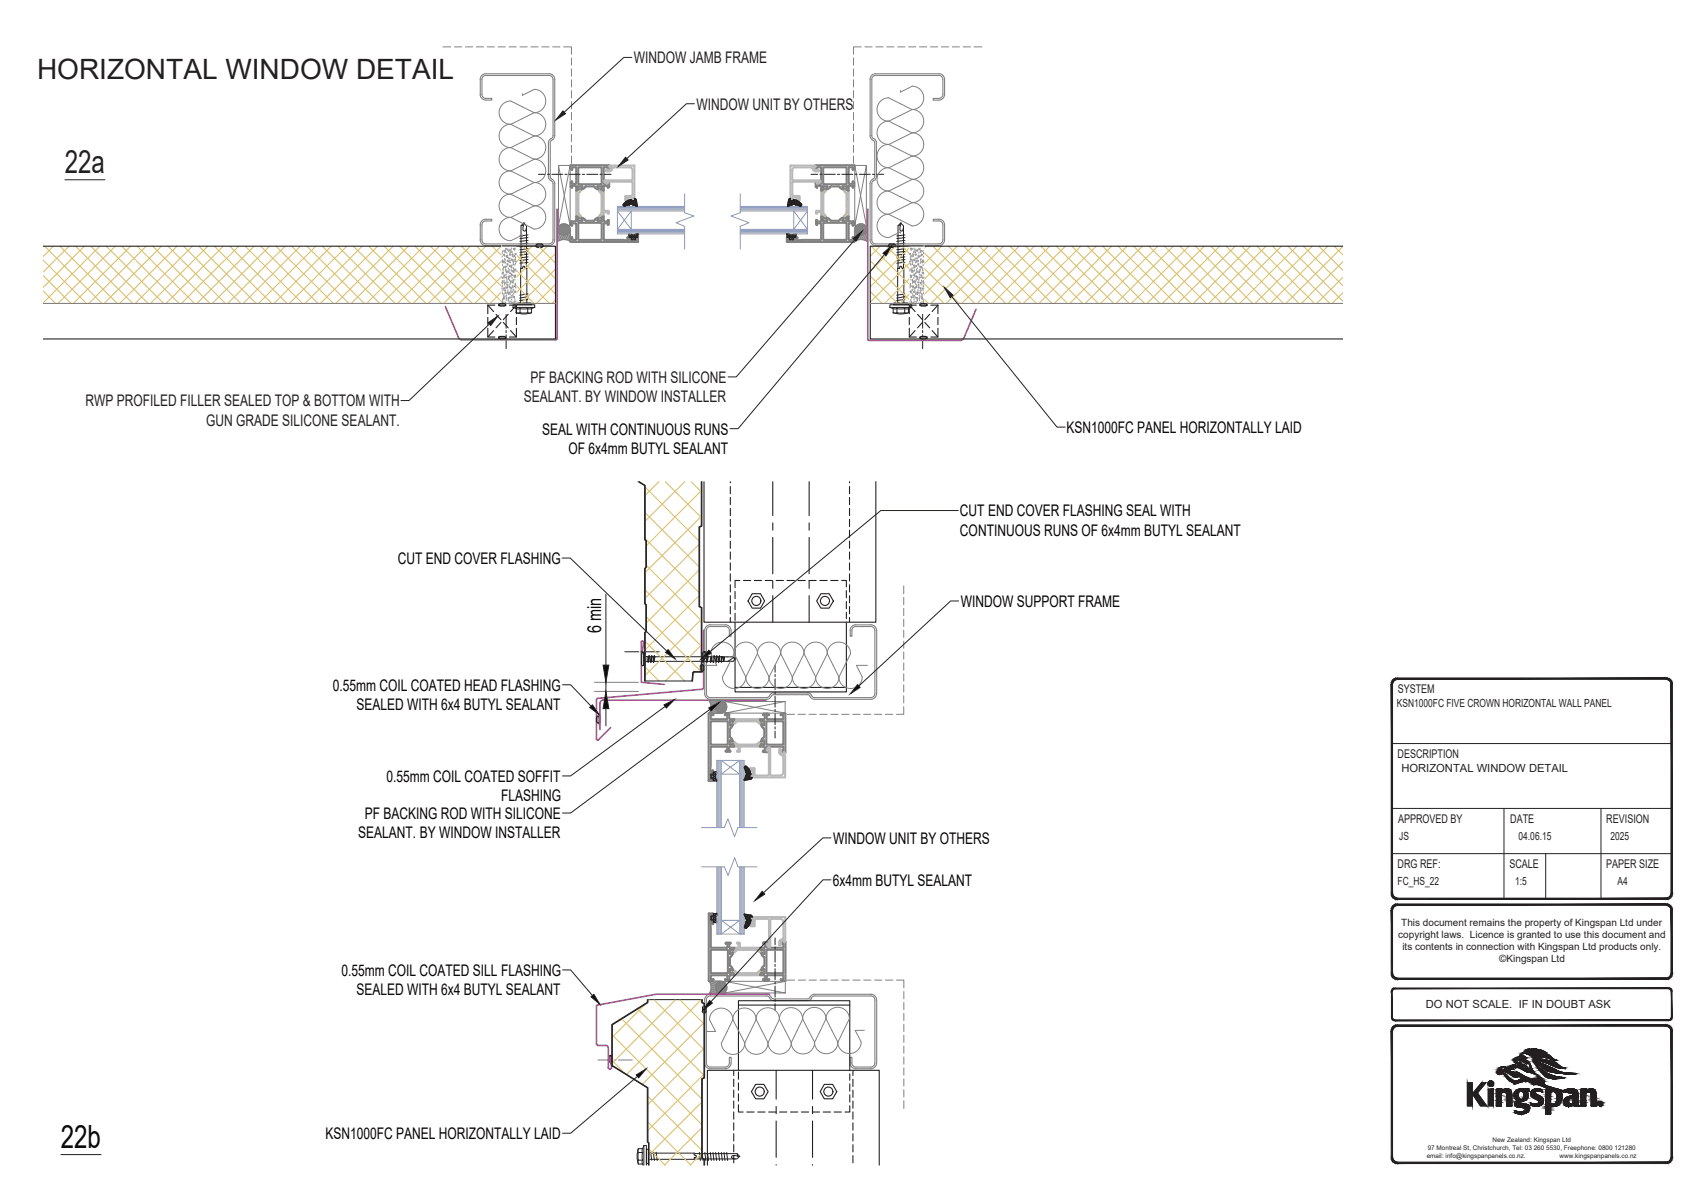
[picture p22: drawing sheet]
<svg xmlns="http://www.w3.org/2000/svg" width="297mm" height="210mm" viewBox="0 0 297 210" stroke-linecap="round" stroke-linejoin="round" font-family="sans-serif">
<defs><g id="words">
<text font-size="5.6" fill="#231f20" x="11.3" y="30.2">22a</text>
<text font-size="5.6" fill="#040503" x="10.6" y="200.3">22b</text>
<text font-size="4.9" fill="#231f20" x="6.5" y="13.8">HORIZONTAL WINDOW DETAIL</text>
<text font-size="3.4" fill="#040503" x="104.9" y="110.5" transform="rotate(-90 104.9 110.5)">6 min</text>
<g font-size="2.8" fill="#231f20">
<text x="110.6" y="11">WINDOW JAMB FRAME</text>
<text x="121.6" y="19.1">WINDOW UNIT BY OTHERS</text>
<text x="14.9" y="70.9">RWP PROFILED FILLER SEALED TOP &amp; BOTTOM WITH</text>
<text x="91.4" y="70.2">SEALANT. BY WINDOW INSTALLER</text>
<text x="92.6" y="66.8">PF BACKING ROD WITH SILICONE</text>
<text x="36" y="74.3">GUN GRADE SILICONE SEALANT.</text>
</g>
<g font-size="2.8" fill="#040503">
<text x="94.6" y="75.8">SEAL WITH CONTINUOUS RUNS</text>
<text x="186.1" y="75.6">KSN1000FC PANEL HORIZONTALLY LAID</text>
<text x="99.2" y="79.2">OF 6x4mm BUTYL SEALANT</text>
<text x="167.5" y="90.1">CUT END COVER FLASHING SEAL WITH</text>
<text x="167.5" y="93.5">CONTINUOUS RUNS OF 6x4mm BUTYL SEALANT</text>
<text x="69.4" y="98.4">CUT END COVER FLASHING</text>
<text x="167.7" y="105.9">WINDOW SUPPORT FRAME</text>
<text x="58.1" y="120.5">0.55mm COIL COATED HEAD FLASHING</text>
<text x="62.2" y="123.9">SEALED WITH 6x4 BUTYL SEALANT</text>
<text x="67.4" y="136.5">0.55mm COIL COATED SOFFIT</text>
<text x="63.7" y="143">PF BACKING ROD WITH SILICONE</text>
<text x="87.4" y="139.8">FLASHING</text>
<text x="62.5" y="146.3">SEALANT. BY WINDOW INSTALLER</text>
<text x="145.4" y="147.3">WINDOW UNIT BY OTHERS</text>
<text x="145.3" y="154.6">6x4mm BUTYL SEALANT</text>
<text x="59.6" y="170.3">0.55mm COIL COATED SILL FLASHING</text>
<text x="62.2" y="173.7">SEALED WITH 6x4 BUTYL SEALANT</text>
<text x="56.8" y="198.8">KSN1000FC PANEL HORIZONTALLY LAID</text>
</g>
<g font-size="2.1" fill="#231f20">
<text x="243.9" y="121">SYSTEM</text>
<text x="243.9" y="132.3">DESCRIPTION</text>
<text x="244" y="143.6">APPROVED BY</text>
<text x="263.6" y="143.6">DATE</text>
<text x="280.3" y="143.6">REVISION</text>
<text x="243.9" y="151.5">DRG REF:</text>
<text x="263.4" y="151.5">SCALE</text>
<text x="280.3" y="151.5">PAPER SIZE</text>
</g>
<g font-size="2" fill="#231f20">
<text x="243.8" y="123.5">KSN1000FC FIVE CROWN HORIZONTAL WALL PANEL</text>
<text x="244.6" y="134.8">HORIZONTAL WINDOW DETAIL</text>
<text x="244.2" y="146.6">JS</text>
<text x="265" y="146.6">04.06.15</text>
<text x="281.1" y="146.6">2025</text>
<text x="243.9" y="154.5">FC_HS_22</text>
<text x="264.4" y="154.5">1:5</text>
<text x="282.3" y="154.5">A4</text>
<text x="248.9" y="176">DO NOT SCALE. IF IN DOUBT ASK</text>
</g>
<g font-size="1.7" fill="#231f20">
<text x="244.6" y="161.7">This document remains the property of Kingspan Ltd under</text>
<text x="244" y="163.8">copyright laws. Licence is granted to use this document and</text>
<text x="244.7" y="165.8">its contents in connection with Kingspan Ltd products only.</text>
<text x="261.7" y="168">©Kingspan Ltd</text>
</g>
<g font-size="1.1" fill="#231f20">
<text x="249" y="202.1">email: info@kingspanpanels.co.nz.</text>
<text x="249.2" y="200.7">97 Montreal St, Christchurch, Tel: 03 260 5530, Freephone: 0800 121280</text>
<text x="260.5" y="199.4">New Zealand: Kingspan Ltd</text>
<text x="272.2" y="202.1">www.kingspanpanels.co.nz</text>
</g>
</g></defs>
<g fill="none" stroke="#231f20" stroke-width=".17">
<path d="M91.4 39.3l-.1 .8 .2 .2a.46 .46 0 0 0 .4-.6M91.4 38.9v.4l-.5 .1M157.2 39.3l-.1 .8 .2 .2a.48 .48 0 0 0 .4-.6M157.2 38.9v.4l-.5 .1M88.3 54.9v2.4M88.3 57.7v.4M88.3 58.4v2.5M89.5 53.7l.6 .2M89.5 53.7h3.8l-.5 .2M89.5 53.7v-.5h3.8v.5M90.1 53.9h.6M90.1 54.6h.6"/>
<path d="M90.1 53.9v.7M90.1 54.6l1.3 .2 1.4-.2M90.2 52.9h2.4l.1 .3h-2.5zM90.8 53.9h1.3M90.8 54.6h1.3M90.8 53.9v.7M90.9 52.9v-13.5l.5-.5 .5 .5v13.5M91.2 46.7v.2h-.3M91.2 46.7l.1-.2h.2l.2 .4h.2M92.1 54.6h.7M92.1 53.9h.7M92.1 53.9v.7"/>
<path d="M92.1 52.3l-1.4 .2M92.2 45.3l-1.5 .2M92.2 44.8l-1.5 .2M92.2 44.4l-1.5 .1M92.2 43.9l-1.5 .2M92.2 43.4l-1.5 .2M92.2 42.9l-1.5 .2M92.2 42.4l-1.5 .2M92.2 42l-1.5 .1M92.2 41.5l-1.5 .1M92.2 41l-1.5 .2M92.2 45.8l-1.5 .1"/>
<path d="M92.2 51.8l-1.5 .2M92.2 51.3l-1.5 .2M92.8 53.9v.7M155.3 53.7l.6 .2M155.3 53.7v-.5h3.8v.5M155.3 53.7h3.8l-.6 .2M155.9 54.6l1.3 .2 1.3-.2M155.9 53.9h.6M155.9 53.9v.7h.6M156 52.9h2.4l.1 .3h-2.6zM156.5 53.9h1.4M156.5 54.6h1.4"/>
<path d="M156.5 53.9v.7M156.7 52.9v-13.5l.5-.5 .5 .5v13.5M157 46.7v.2h-.3M157.4 46.7l-.2-.2-.2 .2M157.4 46.7v.2h.3M157.9 52.3l-1.4 .2M157.9 45.3l-1.4 .2M157.9 44.8l-1.4 .2M157.9 44.4l-1.4 .1M157.9 43.9l-1.4 .2M157.9 43.4l-1.4 .2M157.9 42.9l-1.4 .2"/>
<path d="M157.9 42.4l-1.4 .2M157.9 42l-1.4 .1M157.9 41.5l-1.4 .1M157.9 41l-1.4 .2M157.9 45.8l-1.4 .1M157.9 51.8l-1.4 .2M157.9 51.3l-1.4 .2M158.5 53.9v.7M158.6 53.9h-.7v.7h.7M161 54.9v2.4M161 57.7v.4M161 58.4v2.5"/>
</g>
<g fill="none" stroke="#808180" stroke-width=".19">
<path d="M83.8 16.5a1 1 0 0 0 1 1h1v-.3h-1a.71 .71 0 0 1-.7-.7M83.8 16.5v-2.6a.97 .97 0 0 1 1-1h11a1.01 1.01 0 0 1 1 1v9.8M84.1 13.9a.71 .71 0 0 1 .7-.7h11a.67 .67 0 0 1 .7 .7v9.8M84.1 13.9v2.6M151.9 13.9v9.8M163.8 12.9a1.01 1.01 0 0 1 1.1 1v2.6M163.8 13.2a.71 .71 0 0 1 .8 .7v2.6M163.9 12.9h-11.1a1.01 1.01 0 0 0-1 1M163.9 17.2h-1v.3h1M163.9 13.2h-11.1a.71 .71 0 0 0-.7 .7l.1 9.8M164.6 16.5a.71 .71 0 0 1-.8 .7M164.9 16.5a1 1 0 0 1-1.1 1"/>
<path d="M84.1 39.3v2.6M95.7 30.9a.9 .9 0 0 0 .6 .7l.2 .5v9.8a.71 .71 0 0 1-.7 .7h-11a.71 .71 0 0 1-.7-.7M96 30.9l.3 .3M96.3 31.2a.9 .9 0 0 1 .5 .9v9.8a1.01 1.01 0 0 1-1 1h-11a.97 .97 0 0 1-1-1v-2.6a.97 .97 0 0 1 1-1h1v.3h-1a.71 .71 0 0 0-.7 .7M96.3 24.5l-.3 .4v6M96.5 23.7a.83 .83 0 0 1-.6 .7l-.2 .5v6M96.8 23.7a.9 .9 0 0 1-.5 .8M151.8 23.7a.9 .9 0 0 0 .6 .8M151.9 32.1v9.8M152.1 23.7l.1 .2 .3 .3M152.4 24.5l.2 .4 .1 6M152.5 31.5l-.3 .3-.1 .3 .1 9.8a.67 .67 0 0 0 .6 .7h11.1"/>
<path d="M152.5 24.2l.3 .2 .2 .5v6M152.6 30.9l-.2 .3a.9 .9 0 0 0-.6 .9M153 30.9l-.2 .5-.3 .1M163.8 38.3a1.01 1.01 0 0 1 1.1 1v2.6a1.01 1.01 0 0 1-1.1 1M163.8 38.6a.71 .71 0 0 1 .8 .7v2.6a.71 .71 0 0 1-.8 .7M163.9 38.3h-1v.3h1M151.8 41.9a1.01 1.01 0 0 0 1 1h11.1"/>
</g>
<path d="M107.8 36v4.8" fill="none" stroke="#8599cd" stroke-width=".17"/>
<g fill="none" stroke="#dcc06c" stroke-width=".19">
<path d="M100.6 37.5l.7 .7M100.6 34.1l.3 .4-.3 .4M100.6 34.6l.3 .4-.3 .3M100.6 35.8l.3 .4-.3 .4M100.6 36.3l.3 .3-.3 .4M100.6 36.7l.3 .4-.3 .4M100.6 33.7l.3 .4M100.6 35l.3 .4M100.6 35.4l.3 .4M100.6 37.1l.8 .9M100.6 33.4l.4 .3M100.9 38.3l.2 .2"/>
<path d="M100.9 33.2l.3 .3M100.9 32.8l.5 .5M100.9 34.1l-.3 .4M100.9 35.4l-.3 .4M100.9 35.8l-.3 .4M101 37.4l-.3 .3M101.1 32.5v.1M101.1 32.7l-.2 .1M101.3 37.6l-.4 .3M101.3 32.8l.2 .1M101.4 33.2l-.8 .9M101.4 37.9l-.6 .5"/>
<path d="M101.5 32.5l.1 .2M101.5 38.2l-.1 .1 .2 .2M101.6 32.6l-1 1"/>
</g>
<circle cx="101.6" cy="38.5" r=".18" fill="#bababa"/>
<g fill="none" stroke="#bababa" stroke-width=".36">
<path d="M100.6 33.5v4.2M100.6 37.7l.2 .1M100.8 37.8l.1 .4M100.8 33.2l-.2 .2M100.8 32.6l.1 .3M100.9 32.5l-.1 .1M100.9 32.5h.2M100.9 32.9l-.1 .3M100.9 38.2l-.1 .3h.3M101.1 38.5l.1-.3 .2 .3M101.3 38.5h.1M101.4 32.5l-.2 .3-.1-.3"/>
<path d="M101.4 38.5h.2M101.4 33l-.5 1v3.1l.5 .7 .2 .7M101.5 33h-.1M101.6 32.5h-.2M101.6 38.5h.1M101.6 32.6l-.2 .4M104.3 32.5l.2 .5M104.3 32.5h.2M104.4 33h.1M104.5 33l.5 1v3.1l-.7 1.3v.1h.3M104.5 38.5l.2-.3 .1 .3M104.8 38.5h.2"/>
<path d="M104.8 32.5l-.1 .3-.2-.3M104.9 32.9l.2 .3M105 38.2l.1 .3M105 32.5h-.2M105.1 38.5h-.1M105.1 37.8l-.2 .4M105.1 33.2l.2 .2M105.1 32.6l-.1 .3M105.3 37.7l-.2 .1M105.3 37.6v.1M105.3 36.7l.9 .1v.5h-.1v-.2M105.4 33.5v3.2"/>
<path d="M105.4 37.1v.5M105.5 31.8l.4 .2M105.6 31.5l-.2 .1 .1 .2M105.8 29.7v.2M105.9 29.9h.5M105.9 32h.1M105.9 31.7l.1 .2M105.9 31.7h4.3M106 29.6l-.2 .1M106 29.6h.1M106 31.9h.1M106 31.9l-.1 .1"/>
<path d="M106 37.1l-.6-.1-.1 .1M106.4 29.1h.1M106.4 29.1l.3 .1-.2 .4h-.5M106.7 29.7l-.4 .2M107 29.3l-.3 .4M107 29.2h.1M107.1 29.2h2.8M109.1 34.3l.1 .7M109.2 35h.3M109.3 34.7l.1 .1M109.4 34.6v.1M109.4 34.5l-.1 .1"/>
<path d="M109.4 34.8h.2M109.4 34.5h1v.3h-.2M109.6 34.8l-.1 .2M109.9 29.2l.2 .1 .3 .4-.1 1.7-4.7 .1M110.2 31.7l.2 .2v2.1l-.2 .2-1.1 .1M110.2 34.8l.1 .2M110.3 35h.3M110.7 28.9h.1M110.7 28.9h-4.2l-.1 .2M110.7 34.9l-.1 .1M110.7 28.9v6"/>
</g>
<g fill="none" stroke="#dcc06c" stroke-width=".19">
<path d="M104.3 32.6l1.1 1.1M104.3 38.3l.2 .2M104.3 32.5v.1M104.5 38.1l.1 .2M104.5 33.2l.9 .8M104.5 37.8l.5 .5M104.5 32.7l-.1 .2M104.5 38.4l-.1 .1M104.6 32.5h.1M104.7 37.6l.3 .3M104.8 32.8l.1 .1M104.8 38.5h.1"/>
<path d="M104.9 37.4l.3 .4M104.9 32.5l.1 .2M104.9 33l-.3 .4M105 38.3l-.2 .1M105 35.8l.4 .4M105 32.5l-.5 .6M105.1 33.2l-.3 .4M105.3 33.4l-.4 .3M105.4 36.1l-.4 .4 .5 .5 .2-.2M105.4 36.5l-.4 .4 .4 .3M105.4 35.8l-.4 .3 .4 .4M105.4 35.4l-.4 .4"/>
<path d="M105.4 35.1l-.4 .3 .4 .4M105.4 34.7l-.4 .4 .4 .4M105.4 34.4l-.4 .3 .4 .4M105.4 34l-.4 .4 .4 .4M105.4 33.6l-.4 .4 .4 .4M105.4 37.2l-.9 .9M105.4 37.5l-.7 .7M105.4 36.8l-.4 .4 .4 .4M105.6 36.8l.3 .2M106 36.8l.3 .3M106.1 36.8l-.2 .2M106.3 37l-.2 .2v.1"/>
<path d="M147.1 32.6l1 1M147.2 38.2l.1 .1-.2 .2M147.2 32.5l-.1 .2M147.3 33.2l.8 .9M147.3 37.9l.5 .5M147.4 32.8l-.2 .1M147.4 37.6l.3 .3M147.6 32.7l.1 .1M147.6 32.5v.1M147.6 37.4l.4 .3M147.7 34.1l.4 .4M147.7 35.4l.4 .4"/>
<path d="M147.7 35.8l.4 .4M147.8 32.8l-.5 .5M147.8 38.3l-.2 .2M147.8 33.2l-.3 .3M148.1 33.4l-.4 .3M148.1 34.1l-.4 .4 .4 .4M148.1 34.6l-.4 .4 .4 .3M148.1 35.8l-.4 .4 .4 .4M148.1 36.3l-.4 .3 .4 .4M148.1 36.7l-.4 .4 .4 .4M148.1 33.7l-.4 .4M148.1 35l-.4 .4"/>
<path d="M148.1 35.4l-.4 .4M148.1 37.1l-.9 .9M148.1 37.5l-.7 .7"/>
</g>
<g fill="none" stroke="#808180" stroke-width=".36">
<path d="M99.6 29.3l.2 .4M99.6 32.5l.2 .2M99.6 39l.2 .4M99.6 32v.5M99.6 38.8v.3M99.8 38.6l-.2 .2M99.8 31.7h.1M99.8 31.6l-.2 .4M99.8 32.8h.1M99.8 38.6h.6M99.8 29.6h.1M99.8 32.7h.1"/>
<path d="M99.8 39.3v.1M99.9 31.7l.1 .4M99.9 39.1v.3M100 32.1h.5M100.5 29.3l-.6-.1v.4M100.5 32.6l-.1-.2h-.5v.3M100.5 32l-.1 .1M100.5 39.1l-.5-.1-.1 .1M100.5 38.5l-.1 .1M100.6 32.6v.6l.4-.1M100.6 29.3v2.7M100.6 39.1v2.7"/>
<path d="M100.6 37.9v.6M100.6 37.8l.4 .2-.2 .5h.8M100.8 32.6l.2 .4M100.8 32.5v.1M100.9 29.2h4.1v3h-4.1zM100.9 38.9h4.1v3h-4.1zM101.5 38l.6 .3M101.6 38l-.2 .1 .2 .4M101.6 32.5h-.8M101.6 38.5h.1M101.6 32.6l-.2 .4h.2M102.1 38.3v.1"/>
<path d="M102.1 38.4l.2 .1M102.1 32.6l-.2 .3-.4 .1M102.3 32.5l-.2 .1M102.3 32.5h1.3M102.3 38.5h1.3M103.6 32.5l.2 .1M103.8 38.4l-.2 .1M103.8 32.6l.2 .3 .4 .1M103.8 38.3v.1M104.3 32.5l.1 .4M104.4 32.9v.1M104.4 38v.1"/>
<path d="M104.4 38.1l-.1 .4h.8M104.4 38l-.2 .1-.4 .2M104.9 38l.2 .5M104.9 33.1l.4 .1M105.1 32.5h-.8M105.1 32.6l-.2 .4M105.3 38.5l.2 .2M105.3 37.8l-.4 .2M105.4 39.1v2.7l.1 .1M105.4 32.6v.6M105.4 37.9v.6M105.5 32.1h.5"/>
<path d="M105.5 38.7h.5M106 39l-.6 .1M106 32.5l-.5-.1-.2 .2M106 29.3l-.5-.1-.1 .1v2.7l.1 .1M106 38.6v.1M106 32l-.1 .1M106.1 38.6v-.2h.1l.1 .7M106.1 29.3v.3M106.1 32.5v.2M106.1 39v.3M106.1 32.8h.1M106.1 31.7v.3"/>
<path d="M106.1 31.6l.2 .4v.5l-.2 .2M106.3 39.1l-.2 .1M106.3 28.8v.1M106.3 28.8h-6.7v.5M106.3 29.3l-.2 .4M106.4 28.9v.4M99.8 41.4l-.2 .2v.6h11.7v-.7h-.4v.1l.2 .1M99.9 41.4l.1 .5M100 41.9h.5M100.5 41.8l-.1 .1M105.5 41.9h4.2M109.7 41.8l-.1 .1"/>
<path d="M110.1 41.6l-.1 .2 .1 .1M110.1 42h.9M110.2 41.6h-.1M110.3 41.6l-.1-.2-.7 .1v.1h.3v.2M111.1 41.8l-.1 .1M111.1 41.7v.2"/>
</g>
<g fill="none" stroke="#8599cd" stroke-width=".17">
<path d="M107.8 36.2h11.7M107.8 36.4h11.7M107.8 36.6h11.7M107.8 36h11.7M119.5 36.8h-11.7l2.4 3.2v-3.2l-2.4 3.2h11.7M119.5 33.8v3.3l1.6 .6-3.1 1.2 1.5 .6v4M140.9 36v4.8M107.8 40.2h11.7M107.8 40.4h11.7M107.8 40.6h11.7M107.8 40.8h11.7M109.8 40.8l-.1 .1"/>
<path d="M110.1 40.8v.1M111 40.8v.1"/>
</g>
<g fill="none" stroke="#231f20" stroke-width=".17">
<path d="M108.7 35.8l.3 .2M108.8 35.6l-.1 .2 .2 .2 .9-.2M108.8 35.6l.4 .4M108.9 35.5l.4 .4M109 35.4l.5 .4M109.1 35.3l.6 .5M109.3 35.2l.6 .6M109.3 35.1l-.5 .6M109.4 35.1l.6 .6M109.6 35l.6 .7M109.7 34.9l.3 .4M109.8 34.9l-1 1"/>
<path d="M109.9 34.9l.1 .1M110 35.3l-.5 .5M110.1 34.8l1.1 1.2M110.1 35.1l.9 .9 .2-.3M110.1 34.8l-1.2 1.2M110.1 35.3l.5 .5M110.2 34.9l-1 1M110.3 35l-.2 .3M110.5 35.8h.1M110.5 35l.7 .8M110.6 35l-.8 .8M110.6 35.8l.2 .1"/>
<path d="M110.7 35l.5 .5M110.7 34.7l.1 .3h-.6v-.2a1.98 1.98 0 0 0-1.4 .8M110.7 34.7l.2-.1 .2 .3 .1 1.1M110.7 34.6v.1M110.7 34.6l.4 .4M110.9 34.7l-.2 .1 .4 .4M111 34.8l-.9 .9M111.1 35l-.8 .7M111.1 35.2l-.7 .6-.2-.1-.3 .1M111.1 35.4l-.4 .4M111.2 35.5l-.4 .4 .3 .2M111.2 36h-.1"/>
<path d="M111.2 35.9l-.1 .2M109.7 40.9l.1 .5M109.7 41l.4 .4M109.8 41.4h.1M109.8 41.4h1.5M109.9 40.8l.6 .6M109.9 40.8l-.2 .2M110.1 40.9l.1 .1M110.2 40.9l-.4 .4M110.2 41.6l.1 .2M110.2 41h.7M110.2 41.6h.1"/>
<path d="M110.2 41.4l.1 .2M110.2 41.8h.1M110.3 41.6h-.1M110.4 41.8l-.1 .1M110.4 41l.4 .4M110.5 41l-.5 .4M110.6 41.7l-.2 .1M110.6 41.7l.1 .1M110.7 41.8h.1M110.8 41l.4 .4M110.8 41l-.4 .4M110.8 41.6l.1 .1-.1 .1"/>
<path d="M110.8 41.8l-.1 .1M110.9 41.4l-.1 .2M111 40.9l-.1 .1M111 40.9l.3 .3M111.3 41.4h.1M111.3 40.8l.1 .1M111.3 41.2l-.2 .2M111.3 40.8v.6M111.4 40.8l-.4 .1M111.4 40.8l-.7 .6"/>
<circle cx="110" cy="35" r=".05"/>
<circle cx="110.1" cy="35.3" r=".05"/>
</g>
<g fill="none" stroke="#808180" stroke-width=".17">
<path d="M77.3 8.2h1.4M79.3 8.2h1.3M81.2 8.2h1.3M83.1 8.2h1.3M85 8.2h1.3M86.9 8.2h1.3M88.8 8.2h1.3M90.7 8.2h1.3M92.6 8.2h1.3M94.5 8.2h1.3M96.5 8.2h1.2M98.4 8.2h1.3v1.3"/>
<path d="M99.7 10.1v1.3M99.7 12v1.3M99.7 13.9v1.3M99.7 15.8v1.3M99.7 17.7v1.3M99.7 19.6v1.3M97.5 28.9l2 10.5v-10.5h-2v10.5h2M99.5 28.9l-2 10.5M99.7 21.5v1.3M99.7 23.4v1.3M99.7 25.3v1.3M99.7 27.3v1.2"/>
</g>
<g fill="none" stroke="#808180" stroke-width=".19">
<path d="M97.5 39.5a1.11 1.11 0 0 1 1.3-.4 1.11 1.11 0 0 1 .7 1.2 1.13 1.13 0 0 1-1.3 .7 1.13 1.13 0 0 1-.9-1.1zM98.1 39.1l-.6 .4M98.4 39.1l-1 .6M98.6 39.1l-1.3 .8M98.8 39.1l-1.5 .9M98.9 39.2l-1.6 1M99 39.2l-1.7 1.1M99.1 39.3l-1.7 1.1M99.2 39.4l-1.8 1.1M99.3 39.4l-1.8 1.2M99.4 39.5l-1.8 1.2M99.4 39.6l-1.7 1.2"/>
<path d="M99.5 39.7l-1.7 1.1M99.5 39.9l-1.6 1M99.5 40l-1.5 .9M97.3 42l.1 .1M97.3 40.2l.1 .1M97.3 41.8l.3 .2M97.3 41.1l1.1 .7M97.3 41.6l.5 .3M97.3 40.9l1.5 1M97.3 41.4l.8 .5M97.3 40.5l.2 .1M97.3 40.7l2.3 1.4"/>
<path d="M97.3 42.2a1.89 1.89 0 0 1 2.3 0l-.1-2a1.19 1.19 0 0 1-2 .3l-.2-.3v2M98.1 40.9l1.5 1M98.5 41l1.1 .6M98.8 40.9l.8 .5M99 40.8l.5 .4M99.2 40.7l.3 .3M99.2 40.7l-.3 .2M99.3 40.6l.2 .2M99.5 40.2v.1M99.5 40.3l-1.2 .7M99.5 40.1l-1.4 .9M99.5 40.5h-.1l-.9 .5"/>
</g>
<circle cx="147.1" cy="38.5" r=".18" fill="#bababa"/>
<g fill="none" stroke="#bababa" stroke-width=".36">
<path d="M138.1 35h.3M138.2 34.7l.1 .1M138.2 34.6v.1M138.3 34.5l-.1 .1M138.3 34.5h1v.3h-.2M138.4 34.8h-.1M138.4 34.9l-.1 .1M138.5 34.8v.1M138.5 31.7l-.2 .2v2.1l.2 .2 1 .1M138.5 31.7h4.3l-.1 .2M138.8 29.2l-.5 .2v.3v1.7l4.9 .1v.2l-.4 .3M138.8 29.2h2.8"/>
<path d="M139.1 34.8l.1 .2M139.2 35h.3M139.5 34.9l-.1 .1M139.6 34.3v.6M141.6 29.2h.1M141.7 29.3l.3 .4 .3 .2M142 29.3l.2 .3h.5M142.3 29.1h-.3v.2M142.3 29l-4.3-.1v6l.1 .1M142.3 29.1h.1M142.3 29.9h.5M142.3 29v.1"/>
<path d="M142.5 36.8l-.1 .1 .1 .4 .2-.3h.5M142.5 36.8h.7M142.6 31.9l.2 .1M142.6 31.9h.1M142.7 29.6l.2 .1M142.7 29.6h.1M142.9 29.7l-.1 .2M143.2 37l.2 .7M143.3 33.5v3.2l-.1 .1M143.4 37.7l.3 .3-.1 .5h.2M143.6 32.6l.1 .3M143.6 32.5v.1"/>
<path d="M143.6 32.5h.2M143.7 32.9v.2l-.4 .3M143.8 38.5l.2-.3 .1 .3M143.9 38.5h-.1M143.9 33.6l-.2 .4v3.1l.2 .4M143.9 37.5l.5 .9-.1 .1h-.2M144.1 32.5l-.1 .3-.2-.3M144.2 32.5h.1M144.2 33h.1M144.2 33l-.3 .6M144.3 32.5l.1 .2-.2 .3M147.1 32.5l.1 .5"/>
<path d="M147.1 32.5h.2M147.2 33h.1M147.2 33l.5 1v3.1l-.5 .7-.1 .6v.1h.2M147.3 38.5l.1-.3 .2 .3M147.6 32.5l-.2 .3-.1-.3M147.7 32.9v.2l.4 .3M147.8 32.5h-.2M147.8 32.6l-.1 .3M148.1 37.7l-.4 .3 .1 .5h-.2M148.1 33.5v4.2"/>
</g>
<g fill="none" stroke="#dcc06c" stroke-width=".19">
<path d="M142.4 37l.2 .2-.1 .1M142.6 36.8l.2 .2 .3-.2M142.7 36.8l-.3 .3M143.3 36.8l.4 .4-.4 .4M143.3 37.5l.7 .7M143.3 36.1l.4 .4-.5 .5-.3-.2M143.3 36.5l.4 .4-.4 .3M143.3 35.8l.4 .3-.4 .4M143.3 35.4l.4 .4M143.3 35.1l.4 .3-.4 .4M143.3 34.7l.4 .4-.4 .4M143.3 34.4l.4 .3-.4 .4"/>
<path d="M143.3 34l.4 .4-.4 .4M143.3 33.6l.4 .4-.4 .4M143.3 37.2l.9 .9M143.4 33.4l.4 .3M143.6 33.2l.3 .4M143.6 32.5l.6 .6M143.7 38.3l.1 .1M143.7 35.8l-.4 .4M143.7 33l.4 .4M143.8 32.5l-.2 .2M143.8 37.4l-.3 .4M143.9 38.5h-.1"/>
<path d="M143.9 32.8l-.2 .1M144 37.6l-.3 .3M144.1 32.5h.1M144.1 38.4l.2 .1M144.1 32.7l.2 .2M144.2 37.8l-.5 .5M144.2 33.2l-.9 .8M144.2 38.1l-.1 .2M144.3 32.5l.1 .1M144.3 38.3l-.2 .2M144.4 32.6l-1.1 1.1M151.9 45.5l7.5 7.5"/>
<path d="M151.9 48.2l4.8 4.8M151.9 50.9l2.1 2.1M152.1 43l9.9 10M153.6 43l-1.7 1.7M154.7 43l10 10M156.3 43l-4.4 4.4M157.4 43l10 10M159 43l-7.1 7.1M160.1 43l10 10M161.7 43l-9.8 9.8M162.8 43l10 10M164.4 43l-10 10"/>
<path d="M165.5 43l10 10M167.1 43l-10 10M168.2 43l10 10M169.8 43l-10 10M170.9 43l10 10M172.5 43l-10 10M173.6 43l10 10M175.1 43l-9.9 10M176.3 43l10 10M177.8 43l-10 10M179 43l10 10M180.5 43l-10 10"/>
<path d="M181.7 43l10 10M183.2 43l-10 10M184.4 43l10 10M185.9 43l-10 10M187.1 43l10 10M188.6 43l-10 10M189.8 43l10 10M191.3 43l-10 10M192.5 43l10 10M194 43l-10 10M195.1 43l10 10M196.7 43l-10 10"/>
<path d="M197.8 43l10 10M199.4 43l-10 10M200.5 43l10 10M202.1 43l-10 10M203.2 43l10 10M204.8 43l-10 10M205.9 43l10 10M207.5 43l-10 10M208.6 43l10 10M210.2 43l-10 10M211.3 43l10 10M212.9 43l-10 10"/>
<path d="M214 43l10 10M215.6 43l-10 10M216.7 43l10 10M218.2 43l-9.9 10M219.4 43l10 10M220.9 43l-10 10M222.1 43l10 10M223.6 43l-10 10M224.8 43l9.6 9.6M226.3 43l-10 10M227.5 43l6.9 6.9M229 43l-10 10"/>
<path d="M230.2 43l4.2 4.2M231.7 43l-10 10M232.9 43l1.5 1.5M234.4 43l-10 10M234.4 45.7l-7.3 7.3M234.4 48.4l-4.6 4.6M234.4 51.1l-1.9 1.9"/>
</g>
<g fill="none" stroke="#808180" stroke-width=".36">
<path d="M142.3 29.3l.3 .4M142.4 32v.5l.2 .2M142.4 39.1l.2 .1M142.5 31.6l-.2 .4M142.6 31.7l.1 .4M142.6 32.8h.1M142.6 32.7h.1M142.6 39v.3M142.6 32.4v.3M142.7 39h.5M142.7 32.4h.5M142.7 38.7l-.1-.3h-.2v.7"/>
<path d="M142.7 38.7h.5M142.7 32.1h.5M143.2 32.4l.1 .2 .1 .7M143.2 39l.1 .1M143.2 29.2l.1 .1v2.7l-.1 .1M143.2 29.2h-.6v.4M143.3 39.1v2.7l-.1 .1M143.3 37.9v.6l-.1 .2M143.4 37.8h-.1M143.4 37.8l.4 .2-.2 .5h.8l-.2-.5 .3 .1 .3 .2M143.6 32.6l.2 .4M143.6 32.5v.1"/>
<path d="M143.6 32.5h.8M143.7 38.9h4.1v3h-4.1zM143.7 29.2h4.1v3h-4.1zM143.8 33.1l-.4 .2M144.4 32.5v.1M144.4 32.6l-.2 .4h.3l.3-.3M145.1 32.5l-.3 .2M145.1 32.5h1.3M146.4 32.5h.1a.53 .53 0 0 0 .7 .5l-.1-.5M146.6 38.3l-.2 .2h-1.3l-.3-.2M147.1 32.5h.7M147.7 38l.1 .5h-.7l.1-.5-.3 .1-.3 .2"/>
<path d="M147.7 33.1l.3 .2M147.8 32.5l.1 .1M147.9 32.6l-.2 .4M148 37.8h.1M148 37.8l-.3 .2M148.1 33.2l-.1 .1M148.1 37.9v.6l.2 .1M148.1 39.1v2.7l.1 .1M148.2 32.1h.5M148.3 38.6h.6M148.8 32.4v.1M148.8 32.4l-.6 .1-.1 .7"/>
<path d="M148.8 32.5v.2M148.8 39.1l.1 .3M148.8 39.1l-.1-.1-.6 .1M148.9 32.8h.1M148.9 29.6l-.1-.4h-.7v2.8l.1 .1M148.9 31.7l-.2 .4M148.9 38.6a.43 .43 0 0 1 .2 .4 .43 .43 0 0 1-.2 .4M148.9 31.6l.2 .4v.5l-.2 .2M149.1 29.3l-.2 .4M149.1 28.9l-6.8-.1v.5M149.1 28.9v.4M137.7 42h.9"/>
<path d="M137.7 41.4l.1 .1M137.7 41.4l-.4 .1 .1 .7h11.7M137.8 41.6h-.2v.3M137.8 41.5v.1M138.5 41.6v-.2h.6l.1 .2h-.3l.1 .3M138.5 41.6h.1v.3M143.2 41.9h-4.2M148.2 41.9h.5M148.8 41.4l-.1 .5M148.8 41.4l.2 .1 .1 .3M149.1 41.8v.4"/>
</g>
<g fill="none" stroke="#8599cd" stroke-width=".17">
<path d="M129.2 33.8v3.3l-1.6 .6 3.1 1.2-1.5 .6v4M129.2 36.8h11.7l-2.4 3.2v-3.2l2.4 3.2h-11.7M129.2 36.2h11.7M129.2 36.4h11.7M129.2 36.6h11.7M129.2 36h11.7M129.2 40.2h11.7M129.2 40.4h11.7M129.2 40.6h11.7M129.2 40.8h11.7M137.7 40.8v.1M138.6 40.8l-.1 .1"/>
<path d="M138.9 40.8v.1"/>
</g>
<g fill="none" stroke="#231f20" stroke-width=".17">
<path d="M94 30.4h1.2M95.5 30.4h.4M96.3 30.4h1.9M98.6 30.4h.4M99.4 30.4h1.9M101.6 30.4h.4M102.4 30.4h1.9M104.7 30.4h.4M105.5 30.4h1.2M137.5 35.7l.2 .3M137.5 35.5l.3 .4-.2 .2-.2-.2M137.5 35.4l.5 .4"/>
<path d="M137.6 35.2l.6 .6M137.6 35l.8 .7M137.7 34.8l.8 .9M137.8 34.7l.1 .1-.3 .4M137.9 34.7l-.1-.1-.2 .3-.2 1.1h.1M137.9 34.6l-.3 .4M137.9 34.6l.1 .1M138 34.7l-.1 .3h.5l.1-.2a1.97 1.97 0 0 1 1.4 .8l-.4 .4M138 35l-.5 .5M138.1 35l.8 .8M138.2 35.8l-.3 .1M138.2 35l-.7 .8"/>
<path d="M138.2 35.8h.1M138.3 35l.3 .3M138.4 34.9l.2 .2-.9 .8M138.6 35.3l-.5 .5M138.6 34.8l1.2 1.2M138.6 34.8l-1.2 1.2M138.6 35.3l.6 .5 .4-.4M138.6 35.1l.9 .8M138.8 34.9l-.1 .1M138.8 35.8l-.3-.1-.3 .1M138.9 34.9l1 1M139 34.9l-.3 .4"/>
<path d="M139.1 35l-.6 .7M139.3 35.1l-.6 .6M139.3 35.1l.6 .6M139.4 35.2l-.6 .6M139.5 35.3l-.5 .5M139.8 35.5l-.4 .4M139.9 35.6v.2l-.2 .2-.9-.2M139.9 35.8l-.2 .2M141.5 30.4h1.2M143.1 30.4h.4M143.9 30.4h1.9M146.1 30.4h.4"/>
<path d="M146.9 30.4h1.9M149.2 30.4h.4M150 30.4h1.9M152.3 30.4h.3M153 30.4h1.2M137.3 40.8l.1 .6M137.3 40.8l.4 .1M137.3 40.8l.6 .6M137.3 41.2l.3 .2M137.4 41.4h.1M137.4 40.8l-.1 .1M137.4 41.4h1.4"/>
<path d="M137.7 40.9l.1 .1M137.7 40.9l-.4 .3M137.8 41.6v.2M137.8 41.6h.1M137.8 41h.7M137.9 41l.4 .4M137.9 41l-.4 .4M138 41.8h-.2M138.1 41.7l-.1 .1M138.2 41.7l.1 .1M138.2 41l.4 .4M138.2 41.8h.1"/>
<path d="M138.3 41l-.5 .4v.2M138.4 41.6l.1 .1-.1 .1M138.4 41.8l-.1 .1M138.4 41.4v.2M138.5 40.9l.4 .4M138.5 40.9v.1M138.7 40.8l.2 .2M138.8 40.8l-.6 .6M138.9 41.4h-.1M138.9 41l-.4 .4M139 40.9l-.1 .5"/>
<circle cx="138.6" cy="35.3" r=".05"/>
<circle cx="138.6" cy="35" r=".05"/>
</g>
<g fill="none" stroke="#808180" stroke-width=".17">
<path d="M93.2 19.7a2.04 2.04 0 0 1 2 2 2.04 2.04 0 0 1-2 2M93.2 15.6a2.04 2.04 0 0 1 2 2 2.04 2.04 0 0 1-2 2.1M93.2 19.7l-4 2M93.2 15.6l-2 1v-.2M93.2 19.7l-4.1-2.1a2.04 2.04 0 0 0-2 2.1 2.04 2.04 0 0 0 2 2M149 10.1v1.3M149 12v1.3M149 13.9v1.3M149 15.8v1.3M149 17.7v1.3M149 19.6v1.3M150.3 8.2h-1.3v1.3"/>
<path d="M150.9 8.2h1.3M152.9 8.2h1.2M154.8 8.2h1.2M155.1 17.1a2.04 2.04 0 0 0-2 2 2.04 2.04 0 0 0 2 2.1M155.1 17.1l4.1 2M156.7 8.2h1.2M157.2 15.8v.3l2-1.1a2.04 2.04 0 0 1 2 2.1 2.04 2.04 0 0 1-2 2M158.6 8.2h1.2M159.2 19.1a2.04 2.04 0 0 1 2 2 2.04 2.04 0 0 1-2 2.1M159.2 19.1l-4.1 2.1M160.5 8.2h1.2M162.4 8.2h1.2"/>
<path d="M164.3 8.2h1.3M166.2 8.2h1.3M168.1 8.2h1.3M170 8.2h1.4M89.1 37.9a2.04 2.04 0 0 0-2 2.1 2.04 2.04 0 0 0 2.1 2l2-1v.3M89.1 33.9a2.04 2.04 0 0 0-2 2 2.04 2.04 0 0 0 2 2.1M89.1 29.8a2.04 2.04 0 0 0-2 2.1 2.04 2.04 0 0 0 2 2M89.1 25.7a2.04 2.04 0 0 0-2 2.1 2.04 2.04 0 0 0 2 2M89.1 21.7a2.04 2.04 0 0 0-2 2 2.04 2.04 0 0 0 2 2.1M89.2 33.9l4 2M89.2 29.8l4 2.1M89.2 25.8l4 2"/>
<path d="M89.2 21.7l4 2M93.2 35.9a2.04 2.04 0 0 1 2 2 2.04 2.04 0 0 1-2 2.1l-4-2M93.2 31.8a2.04 2.04 0 0 1 2 2.1 2.04 2.04 0 0 1-2 2M93.2 27.8a2.04 2.04 0 0 1 2 2 2.04 2.04 0 0 1-2 2.1M93.2 23.7a2.04 2.04 0 0 1 2 2.1 2.04 2.04 0 0 1-2 2M93.2 35.9l-4 2.1M93.2 31.9l-4 2M93.2 27.8l-4 2M93.2 23.7l-4 2.1M149 21.5v1.3M149 23.4v1.3M149 25.3v1.3"/>
<path d="M149 27.3v1.2M149.2 28.9l2 10.5M151.2 28.9l-2 10.5v-10.5h2v10.5h-2M155.1 37.4a2.04 2.04 0 0 0-2 2 2.04 2.04 0 0 0 2 2.1l2.1-1v.2M155.1 33.3a2.04 2.04 0 0 0-2 2.1 2.04 2.04 0 0 0 2 2M155.1 29.3a2.04 2.04 0 0 0-2 2 2.04 2.04 0 0 0 2 2M155.1 25.2a2.04 2.04 0 0 0-2 2 2.04 2.04 0 0 0 2 2.1M155.1 21.1a2.04 2.04 0 0 0-2 2.1 2.04 2.04 0 0 0 2 2M155.1 33.3l4.1 2.1M155.1 29.3l4.1 2M155.1 25.2l4.1 2.1M155.1 21.2l4.1 2"/>
<path d="M159.2 35.4a2.04 2.04 0 0 1 2 2 2.04 2.04 0 0 1-2 2l-4.1-2M159.2 31.3a2.04 2.04 0 0 1 2 2 2.04 2.04 0 0 1-2 2.1M159.2 27.2a2.04 2.04 0 0 1 2 2.1 2.04 2.04 0 0 1-2 2M159.2 23.2a2.04 2.04 0 0 1 2 2 2.04 2.04 0 0 1-2 2.1M159.2 35.4l-4.1 2M159.2 31.3l-4.1 2M159.2 27.3l-4.1 2M159.2 23.2l-4.1 2"/>
</g>
<g fill="none" stroke="#808180" stroke-width=".19">
<path d="M149.2 40l1.5 .9M149.2 39.9l1.6 1M149.2 39.7l1.7 1.1M149.3 39.6l1.7 1.2M149.3 39.5l1.8 1.2M149.4 39.4l1.8 1.2M149.5 39.4l1.7 1.1M149.5 39.3a1.03 1.03 0 0 1 1.7 .2 1.03 1.03 0 0 1-.7 1.5 1 1 0 0 1-1.2-.5 1 1 0 0 1 .2-1.2zM149.6 39.3l1.7 1.1M149.7 39.2l1.7 1M149.8 39.2l1.6 1M149.9 39.1l1.5 .9"/>
<path d="M150.1 39.1l1.3 .8M150.3 39.1l1 .6M150.5 39.1l.7 .4M93.6 42.8l.4 .4M93.6 43l.1 .2M93.7 42.6l.6 .6M94 42.6l.6 .6M94.3 42.6l.4 .5M94.5 42.6l.3 .2M149.1 40.5h.2l.8 .5M149.2 40.1l1.3 .9M149.2 40.3l1.2 .7"/>
<path d="M149.2 40.2l-.1 .1M149.4 40.6l-.3 .2M149.4 40.7l.4 .2M149.5 40.7l-.4 .3M149.7 40.8l-.6 .4M149.9 40.9l-.8 .5M150.2 41l-1.1 .6M150.6 40.9l-1.5 1M151.4 42.2a1.89 1.89 0 0 0-2.3 0v-2a1.21 1.21 0 0 0 2.1 .3l.2-.3v2M151.4 40.7l-2.3 1.4M151.4 40.9l-1.6 1M151.4 41.4l-.8 .5"/>
<path d="M151.4 41.6l-.6 .3M151.4 41.8l-.3 .2M151.4 41.1l-1.1 .7M151.4 42l-.1 .1M151.4 40.5l-.2 .1M155.1 42.8l.5 .4M155.1 43l.2 .2M155.3 42.6l.5 .6M155.5 42.6l.6 .6M155.8 42.6l.4 .5M156 42.6l.3 .2"/>
</g>
<path d="M97.2 36.5v22.6M151.5 36.5l-.1 22.7 .2 .2M77.7 53.6l2.3 5.3 .3 .3 16.7 .1 .2-.2M168.2 59.1l-.1 .1-.5 .2h-16M170.3 54l-2.1 5.1" fill="none" stroke="#b9519f" stroke-width=".3"/>
<path d="M93.6 42.9h.1M93.6 42.9l.3 .3M93.9 42.6l-.3 .3M93.9 42.6h.7l.2 .3M94.8 42.9h.1M94.8 42.9l-.2 .2-.7 .1M155.1 42.9h.1M155.4 42.6a.31 .31 0 0 0-.3 .3 .31 .31 0 0 0 .3 .3M155.4 42.6h.7l.2 .3M156.3 42.9h.1M156.3 42.9l-.2 .2-.7 .1M234.4 43h-82.5v16.2h82.5" fill="none" stroke="#231f20" stroke-width=".19"/>
<path d="M158.8 43.2h2.4" fill="none" stroke="#fff" stroke-width=".17"/>
<path d="M161.2 43.2v9.6h-2.4zM158.8 43.2v9.6l2.4-9.6z" fill="#fff"/>
<path d="M87.6 43.2h2.5M158.8 43.2h2.4l-2.4 9.6zM161.2 43.2v9.6h-2.4z" fill="none" stroke="#fff" stroke-width=".17"/>
<g fill="none" stroke="#989898" stroke-width=".19">
<path d="M158.8 44.2h.1M158.8 47.2h.1M158.8 45.6h.1M158.8 50.8h.1M158.8 50.1h.1M158.8 52.6h.1M158.8 45.9h.1M158.8 46.9h.1M158.8 49.8h.1M158.9 44.9h.1M158.9 48h.1M158.9 49.6h.1"/>
<path d="M158.9 48.2h.1M158.9 49.4h.1M158.9 45.2h.1M158.9 43.3h.1M158.9 44.2h.1M158.9 50.8h.1M158.9 50.9h.1M158.9 44.6h.1M158.9 52.3h.1M159 45.5h.1M159 48.7h.1M159 46.1h.1"/>
<path d="M159 48.2h.1M159 44.6h.1M159 43.6h.1M159 51.7h.1M159 51.9h.1M159 48.1h.1M159 49.9h.1M159.1 48.2h.1M159.1 52.5h.1M159.1 43.3h.1M159.1 47.1h.1M159.1 45.2h.1"/>
<path d="M159.1 51.8h.1M159.1 52.7h.1M159.1 50.8h.1M159.1 46.9h.1M159.1 43.4h.1M159.1 47.4h.1M159.1 48h.1M159.2 50.6h.1M159.2 44.7h.1M159.2 51.2h.1M159.2 46h.1M159.2 46.7h.1"/>
<path d="M159.2 51.8h.1M159.2 43.4h.1M159.2 45.6h.1M159.2 47.4h.1M159.2 49h.1M159.2 47.1h.1M159.2 48.7h.1M159.3 49.3h.1M159.3 50.5h.1M159.3 45.6h.1M159.3 44.3h.1M159.3 50.1h.1"/>
<path d="M159.3 49.9h.1M159.3 51.4h.1M159.3 49.2h.1M159.3 44.6h.1M159.3 49.8h.1M159.3 45.3h.1M159.4 44.3h.1M159.4 52.8h.1M159.4 45.3h.1M159.4 47.3h.1M159.4 47.9h.1M159.4 49.1h.1"/>
<path d="M159.4 44.6h.1M159.4 50.9h.1M159.4 49h.1M159.4 51.5h.1M159.4 50h.1M159.5 44h.1M159.5 46.2h.1M159.5 48.4h.1M159.5 51.8h.1M159.5 44.4h.1M159.5 46.6h.1M159.5 52.7h.1"/>
<path d="M159.5 52.2h.1M159.5 43.8h.1M159.5 43.3h.1M159.5 50.3h.1M159.5 45.2h.1M159.5 47.8h.1M159.5 47.2h.1M159.6 46.6h.1M159.6 46.5h.1M159.6 50.9h.1M159.6 50.2h.1M159.6 51.5h.1"/>
<path d="M159.6 47.1h.1M159.6 47.9h.1M159.6 45.3h.1M159.6 48.1h.1M159.6 49.2h.1M159.6 46.3h.1M159.6 50.6h.1M159.7 48.9h.1M159.7 50.8h.1M159.7 43.7h.1M159.7 43.5h.1M159.7 52.6h.1"/>
<path d="M159.7 46.4h.1M159.7 51.9h.1M159.7 49.1h.1M159.7 44h.1M159.7 50.2h.1M159.8 45.7h.1M159.8 44.4h.1M159.8 47.6h.1M159.8 44h.1M159.8 51.2h.1M159.8 50h.1M159.8 49.1h.1"/>
<path d="M159.8 49.5h.1M159.8 45h.1M159.8 48.2h.1M159.8 45.4h.1M159.8 51.8h.1M159.9 43.5h.1M159.9 51.2h.1M159.9 44.3h.1M159.9 48.8h.1M159.9 51h.1M159.9 44.4h.1M159.9 49.9h.1"/>
<path d="M159.9 45.6h.1M159.9 46.3h.1M159.9 48.1h.1M159.9 47h.1M160 43.7h.1M160 51.9h.1M160 52.6h.1M160 50.1h.1M160 48.3h.1M160 45h.1M160 47.4h.1M160 47.3h.1"/>
<path d="M160 49.7h.1M160 48.6h.1M160 45.4h.1M160.1 51h.1M160.1 45h.1M160.1 45.6h.1M160.1 52.3h.1M160.1 52.4h.1M160.1 46.8h.1M160.1 48.2h.1M160.1 48.6h.1M160.1 51.2h.1"/>
<path d="M160.1 43.7h.1M160.1 43.6h.1M160.2 47.3h.1M160.2 52.2h.1M160.2 46.1h.1M160.2 51.9h.1M160.2 49.2h.1M160.2 50.6h.1M160.2 50.9h.1M160.2 45.4h.1M160.2 43.4h.1M160.2 44.5h.1"/>
<path d="M160.3 46h.1M160.3 44.8h.1M160.3 49.9h.1M160.3 50.1h.1M160.3 46.1h.1M160.3 49.6h.1M160.3 44.7h.1M160.3 45.5h.1M160.3 49.2h.1M160.3 47.5h.1M160.3 51.1h.1M160.3 48.8h.1"/>
<path d="M160.4 49.6h.1M160.4 44h.1M160.4 49.2h.1M160.4 44.7h.1M160.4 50.1h.1M160.4 48.5h.1M160.4 46.4h.1M160.4 44.6h.1M160.4 51.5h.1M160.4 48.3h.1M160.4 43.3h.1M160.4 52h.1"/>
<path d="M160.5 52.3h.1M160.5 51.9h.1M160.5 47.8h.1M160.5 47.4h.1M160.5 43.4h.1M160.5 47h.1M160.5 47.1h.1M160.5 51.1h.1M160.5 50.1h.1M160.6 51.6h.1M160.6 43.3h.1M160.6 50.6h.1"/>
<path d="M160.6 48.3h.1M160.6 46.4h.1M160.6 47h.1M160.6 52.7h.1M160.6 43.9h.1M160.6 51h.1M160.6 46.5h.1M160.6 43.7h.1M160.6 45.3h.1M160.6 49.3h.1M160.7 45.7h.1M160.7 46.6h.1"/>
<path d="M160.7 50.3h.1M160.7 45.8h.1M160.7 49.3h.1M160.7 44.6h.1M160.7 47.9h.1M160.7 45.1h.1M160.7 50.2h.1M160.7 48.4h.1M160.7 50.6h.1M160.8 44.4h.1M160.8 43.8h.1M160.8 49.6h.1"/>
<path d="M160.8 45.6h.1M160.8 51.9h.1M160.8 48h.1M160.8 51.2h.1M160.8 43.7h.1M160.8 46.5h.1M160.8 48.9h.1M160.9 51.6h.1M160.9 48h.1M160.9 46.5h.1M160.9 52.7h.1M160.9 48.2h.1"/>
<path d="M160.9 43.7h.1M160.9 49.2h.1M160.9 52.1h.1M160.9 50.3h.1M160.9 46.7h.1M161 52h.1M161 47.5h.1M161 51.9h.1M161 50.3h.1M161 44.4h.1M161 45.6h.1M161 45.7h.1"/>
<path d="M161 51.3h.1M161 45.4h.1M161 46.8h.1M161 48.4h.1M161 47.1h.1M161.1 49h.1M161.1 52.1h.1M161.1 43.8h.1M161.1 48.4h.1M161.1 45.3h.1M161.1 50.6h.1M161.1 46.2h.1"/>
<path d="M161.1 49.7h.1M161.1 52.6h.1M161.1 49.4h.1M161.2 49h.1M161.2 47.5h.1M161.2 51.1h.1M161.2 44.1h.1M161.2 49.9h.1M161.2 44.7h.1M161.2 52.4h.1M161.2 45.6h.1M161.2 52.6h.1"/>
<path d="M161.2 45.5h.1M161.2 47.7h.1M161.2 50.3h.1M161.2 49.3h.1M161.2 48.3h.1"/>
</g>
<g fill="none" stroke="#808180" stroke-width=".19">
<path d="M151.9 53h82.5M160.7 58.7l-.1 .1M160.7 53l-.1 .1M161 58.7l-.4 .3M161 53l-.4 .3M161.3 58.7l-.6 .4M161.3 53l-.6 .4M161.6 58.7l-.6 .4M161.6 53l-.6 .4M161.7 58.8l-.4 .3M161.7 53.1l-.4 .3M161.8 59l-.3 .1"/>
<path d="M161.8 53.2l-.3 .2"/>
</g>
<g fill="none" stroke="#231f20" stroke-width=".19">
<path d="M7.5 43h89.4v16.2h-89.4M158.7 53.3l1 1.1M158.7 55.4v1.3M158.7 57.3v1.5h1.2M159.7 57.7l-1 1.1M159.9 53.3h-1.2v1.5M160.1 54.9l.9 .9M160.6 53.2l.1-.2h.8l.3 .2M160.6 53.2l.3 .2h.7l.2-.2M160.6 53.3h1.2M160.6 58.8h1.2M160.6 58.9h.1"/>
<path d="M160.6 53.2h.1M160.9 59.1l-.3-.2 .1-.2h.9l.2 .2-.3 .2M160.9 59.1h.6M161 56.3l-.9 .9M161.4 56.3l.9 .9M161.8 58.9h.1M161.8 53.2h.1M162.3 54.9l-.9 .9M162.5 53.3h1.2M162.7 57.7l1 1.1M163.7 53.3l-1 1.1M163.7 57.3v1.5h-1.2"/>
<path d="M163.7 53.3v1.5M163.7 55.4v1.3"/>
</g>
<g fill="none" stroke="#dcc06c" stroke-width=".19">
<path d="M7.5 45.4l7.6 7.6M7.5 48.1l4.9 4.9M7.5 50.8l2.2 2.2M7.8 43l10 10M9.3 43l-1.8 1.8M10.5 43l10 10M12 43l-4.5 4.5M13.2 43l10 10M14.7 43l-7.2 7.2M15.9 43l10 10M17.4 43l-9.9 9.9M18.6 43l10 10"/>
<path d="M20.1 43l-10 10M21.3 43l10 10M22.8 43l-10 10M23.9 43l10 10M25.5 43l-10 10M26.6 43l10 10M28.2 43l-10 10M29.3 43l10 10M30.9 43l-10 10M32 43l10 10M33.6 43l-10 10M34.7 43l10 10"/>
<path d="M36.3 43l-10 10M37.4 43l10 10M39 43l-10 10M40.1 43l10 10M41.7 43l-10 10M42.8 43l10 10M44.4 43l-10 10M45.5 43l10 10M47 43l-9.9 10M48.2 43l10 10M49.7 43l-10 10M50.9 43l10 10"/>
<path d="M52.4 43l-10 10M53.6 43l10 10M55.1 43l-10 10M56.3 43l10 10M57.8 43l-10 10M59 43l10 10M60.5 43l-10 10M61.7 43l10 10M63.2 43l-10 10M64.3 43l10.1 10M65.9 43l-10 10M67 43l10 10"/>
<path d="M68.6 43l-10 10M69.7 43l10 10M71.3 43l-10 10M72.4 43l10 10M74 43l-10 10M75.1 43l10 10M76.7 43l-10 10M77.8 43l10 10M79.4 43l-10 10M80.5 43l10 10M82.1 43l-10 10M83.2 43l10 10"/>
<path d="M84.8 43l-10 10M85.9 43l10 10M87.5 43l-10 10M88.6 43l8.3 8.3M90.1 43l-9.9 10M91.3 43l5.6 5.6M92.8 43l-10 10M94 43l2.9 2.9M95.5 43l-10 10M96.7 43l.2 .2M96.9 52.4l-.6 .6M96.9 49.6l-3.3 3.4"/>
<path d="M96.9 44.3l-8.7 8.7M96.9 47l-6 6"/>
</g>
<path d="M87.6 43.2v9.6h2.5zM87.6 43.2h2.5v9.6z" fill="#fff"/>
<path d="M87.6 43.2h2.5v9.6zM87.6 43.2l2.5 9.6h-2.5z" fill="none" stroke="#fff" stroke-width=".17"/>
<g fill="none" stroke="#989898" stroke-width=".19">
<path d="M87.6 49.3h.1M87.6 48.3h.1M87.6 50.3h.1M87.6 52.6h.1M87.6 47.7h.1M87.7 45.5h.1M87.7 49.9h.1M87.7 45.6h.1M87.7 44.7h.1M87.7 44.1h.1M87.7 49h.1M87.7 52.4h.1"/>
<path d="M87.7 49.4h.1M87.7 47.5h.1M87.7 51.1h.1M87.7 46.2h.1M87.7 52.6h.1M87.7 45.3h.1M87.7 49.7h.1M87.7 50.6h.1M87.7 52.1h.1M87.7 43.8h.1M87.7 48.4h.1M87.8 49h.1"/>
<path d="M87.8 46.8h.1M87.8 45.4h.1M87.8 48.4h.1M87.8 47.1h.1M87.8 51.3h.1M87.8 45.7h.1M87.8 44.4h.1M87.9 52h.1M87.9 47.5h.1M87.9 50.3h.1M87.9 45.6h.1M87.9 46.7h.1"/>
<path d="M87.9 51.9h.1M87.9 51.6h.1M87.9 48.2h.1M87.9 52.1h.1M87.9 49.2h.1M87.9 52.7h.1M87.9 43.7h.1M87.9 48h.1M87.9 46.5h.1M88 46.5h.1M88 51.6h.1M88 48.9h.1"/>
<path d="M88 44.4h.1M88 51.2h.1M88 48h.1M88 45.6h.1M88 51.9h.1M88 43.7h.1M88.1 43.8h.1M88.1 44.4h.1M88.1 45.1h.1M88.1 49.6h.1M88.1 48.4h.1M88.1 50.6h.1"/>
<path d="M88.1 50.2h.1M88.1 49.3h.1M88.1 44.6h.1M88.1 50.3h.1M88.1 45.8h.1M88.1 47.9h.1M88.2 46.6h.1M88.2 45.7h.1M88.2 45.3h.1M88.2 50.6h.1M88.2 49.3h.1M88.2 43.9h.1"/>
<path d="M88.2 51h.1M88.2 43.7h.1M88.2 46.5h.1M88.2 47h.1M88.2 52.7h.1M88.3 48.3h.1M88.3 43.3h.1M88.3 51.6h.1M88.3 47.1h.1M88.3 51.1h.1M88.3 47h.1M88.3 50.1h.1"/>
<path d="M88.3 43.4h.1M88.3 52.3h.1M88.3 47.8h.1M88.3 51.9h.1M88.3 47.4h.1M88.4 43.3h.1M88.4 52h.1M88.4 44.7h.1M88.4 48.3h.1M88.4 44.6h.1M88.4 51.5h.1M88.4 48.5h.1"/>
<path d="M88.4 46.4h.1M88.4 50.1h.1M88.5 44h.1M88.5 49.6h.1M88.5 49.2h.1M88.5 51.1h.1M88.5 48.8h.1M88.5 46h.1M88.5 47.5h.1M88.5 45.5h.1M88.5 44.7h.1M88.5 46.1h.1"/>
<path d="M88.6 49.9h.1M88.6 44.8h.1M88.6 50.1h.1M88.6 46h.1M88.6 45.4h.1M88.6 43.4h.1M88.6 44.5h.1M88.6 47.3h.1M88.6 50.9h.1M88.6 50.6h.1M88.6 49.2h.1M88.7 46.1h.1"/>
<path d="M88.7 47.3h.1M88.7 51.9h.1M88.7 52.2h.1M88.7 43.6h.1M88.7 48.2h.1M88.7 51.2h.1M88.7 43.7h.1M88.7 46.8h.1M88.7 48.6h.1M88.8 45.6h.1M88.8 52.3h.1M88.8 45h.1"/>
<path d="M88.8 51.9h.1M88.8 52.4h.1M88.8 48.6h.1M88.8 45.4h.1M88.8 51h.1M88.8 47.4h.1M88.8 47.3h.1M88.8 49.7h.1M88.9 43.7h.1M88.9 52.6h.1M88.9 51.9h.1M88.9 50.1h.1"/>
<path d="M88.9 48.3h.1M88.9 48.1h.1M88.9 47h.1M88.9 45.6h.1M88.9 49.9h.1M88.9 46.3h.1M88.9 44.4h.1M88.9 48.8h.1M88.9 44.3h.1M88.9 51h.1M89 51.2h.1M89 43.5h.1"/>
<path d="M89 47.6h.1M89 45.4h.1M89 51.8h.1M89 45h.1M89 49.5h.1M89 50h.1M89 48.2h.1M89 44h.1M89 49.1h.1M89.1 45.7h.1M89.1 47.6h.1M89.1 44.4h.1"/>
<path d="M89.1 50.2h.1M89.1 46.4h.1M89.1 44h.1M89.1 52.6h.1M89.1 49.1h.1M89.1 51.9h.1M89.2 50.8h.1M89.2 46.4h.1M89.2 43.7h.1M89.2 43.5h.1M89.2 48.9h.1M89.2 50.6h.1"/>
<path d="M89.2 48.1h.1M89.2 46.3h.1M89.2 49.2h.1M89.2 47.1h.1M89.2 50.2h.1M89.2 45.3h.1M89.2 51.5h.1M89.2 50.9h.1M89.2 47.9h.1M89.3 46.5h.1M89.3 46.6h.1M89.3 47.8h.1"/>
<path d="M89.3 43.3h.1M89.3 52.2h.1M89.3 45.2h.1M89.3 50.3h.1M89.3 47.2h.1M89.3 43.8h.1M89.3 52.7h.1M89.3 51.8h.1M89.4 44h.1M89.4 48.4h.1M89.4 46.2h.1M89.4 44.4h.1"/>
<path d="M89.4 50h.1M89.4 51.5h.1M89.4 49h.1M89.4 49.1h.1M89.4 44.6h.1M89.4 50.9h.1M89.4 47.9h.1M89.4 47.3h.1M89.5 45.3h.1M89.5 44.3h.1M89.5 49.8h.1M89.5 49.2h.1"/>
<path d="M89.5 52.8h.1M89.5 44.6h.1M89.5 49.9h.1M89.5 51.4h.1M89.5 45.6h.1M89.5 50.1h.1M89.6 50.5h.1M89.6 49.3h.1M89.6 46h.1M89.6 47.1h.1M89.6 48.7h.1M89.6 49h.1"/>
<path d="M89.6 45.6h.1M89.6 47.4h.1M89.6 51.8h.1M89.6 51.2h.1M89.6 46.7h.1M89.6 43.4h.1M89.7 44.7h.1M89.7 50.6h.1M89.7 48h.1M89.7 51.8h.1M89.7 43.4h.1M89.7 46.9h.1"/>
<path d="M89.7 52.7h.1M89.7 47.4h.1M89.7 45.2h.1M89.7 43.3h.1M89.7 50.8h.1M89.8 52.5h.1M89.8 47.1h.1M89.8 48.2h.1M89.8 48.1h.1M89.8 51.9h.1M89.8 49.9h.1M89.8 51.7h.1"/>
<path d="M89.8 44.6h.1M89.8 43.6h.1M89.9 48.7h.1M89.9 45.5h.1M89.9 46.1h.1M89.9 52.3h.1M89.9 44.6h.1M89.9 44.2h.1M89.9 50.8h.1M89.9 50.9h.1M89.9 43.3h.1M89.9 49.4h.1"/>
<path d="M89.9 49.6h.1M89.9 45.2h.1M90 44.9h.1M90 48h.1M90 48.2h.1M90 46.9h.1M90 49.8h.1M90 45.9h.1M90 50.1h.1M90 50.8h.1M90 52.6h.1M90 45.6h.1"/>
<path d="M90 44.2h.1M90 47.2h.1"/>
</g>
<g fill="none" stroke="#808180" stroke-width=".19">
<path d="M7.5 53h89.4M87.1 59l.2 .1M87.1 53.2l.2 .2M87.1 58.8l.5 .3M87.1 53.1l.5 .3M87.2 58.7l.6 .4M87.2 53l.6 .4M87.5 58.7l.6 .4M87.5 53l.6 .4M87.8 58.7l.4 .3M87.8 53l.4 .3M88.1 58.7l.1 .1"/>
<path d="M88.1 53l.1 .1"/>
</g>
<g fill="none" stroke="#231f20" stroke-width=".19">
<path d="M85.1 57.3v1.5h1.3M85.1 53.3v1.5M85.1 55.4v1.3M85.1 53.3l1 1.1M85.1 53.3h1.3M86.1 57.7l-1 1.1M86.6 54.9l.8 .9M87 53.3h1.3M87 58.8h1.3M87 53.2l.2 .2h.7M87.1 58.9h.1M87.1 53.2h.1"/>
<path d="M87.4 59.1h.5M87.4 56.3l-.8 .9M87.8 56.3l.9 .9M87.9 58.7l.3 .2-.3 .2M87.9 53l.3 .2-.3 .2M87.9 58.7l-.8 .1v.2l.2 .1M87.9 53h-.7l-.2 .2M88.3 58.9h.1M88.3 53.2h.1M88.7 54.9l-.9 .9M88.9 53.3h1.2v1.5M89.1 57.7l1 1.1"/>
<path d="M90.1 55.4v1.3M90.1 53.3l-1 1.1M90.1 57.3v1.5h-1.2"/>
</g>
<path d="M164.8 50.2l1.5 1.3-.5 .4z" fill="#231f20"/>
<path d="M164.8 50.2l1.5 1.3-.5 .4zM166.1 51.7l18.4 22.9h1.4" fill="none" stroke="#231f20" stroke-width=".17"/>
<path d="M85.2 56.3l1.7-1.1-1.3 1.6z" fill="#231f20"/>
<path d="M85.2 56.3l1.7-1.1-1.3 1.6zM85.4 56.6l-14 13.3h-1.4" fill="none" stroke="#231f20" stroke-width=".17"/>
<path d="M109.2 27.4l.4 .5-1.7 1.1z" fill="#231f20"/>
<path d="M121.2 18.1h-1.4l-10.4 9.6M109.2 27.4l.4 .5-1.7 1.1z" fill="none" stroke="#231f20" stroke-width=".17"/>
<path d="M98.3 19.4l.4 .4-1.7 1.1z" fill="#231f20"/>
<path d="M98.3 19.4l.4 .4-1.7 1.1zM110.3 10h-1.4l-10.4 9.6" fill="none" stroke="#231f20" stroke-width=".17"/>
<path d="M148.9 41.6l1.6-1.2-1.1 1.7z" fill="#231f20"/>
<path d="M11.3 31.4h7M148.9 41.6l1.6-1.2-1.1 1.7zM149.2 41.9l-20.7 23.9h-1.4" fill="none" stroke="#231f20" stroke-width=".17"/>
<path d="M92.3 72.8v7.4l35.7-7.4zM92.3 80.2l35.7-7.4v7.4z" fill="#fff"/>
<path d="M92.3 72.8h35.7l-35.7 7.4zM92.3 80.2l35.7-7.4v7.4z" fill="none" stroke="#fff" stroke-width=".17"/>
<path d="M154.1 44.2l1.5-1.3-1 1.7z" fill="#040503"/>
<path d="M154.1 44.2l1.5-1.3-1 1.7zM154.4 44.4l-25.6 30.4h-1.4M104.4 125l.3 .1v.8l-.3 .3M104.4 125l-.3 .3v.7l.3 .2M104.4 125h.1M104.4 126.2h.1M113 174.5h9.6" fill="none" stroke="#231f20" stroke-width=".17"/>
<path d="M122.8 120l-.3 .3-18.1 1.6M122.8 110v10M104.1 122.2v6.8l.1 .2 .2-.1M104.4 121.9l-.3 .3M106.6 127l-2.2 2.1M133.7 122.2h-28.4a.58 .58 0 0 0-.6 .6v4.5" fill="none" stroke="#b9519f" stroke-width=".3"/>
<path d="M104.3 125l-.2 .2M104.6 125l-.5 .5M104.7 126l-.2 .2M104.7 125.2l-.6 .6M104.7 125.7l-.4 .4M104.7 125.4l-.6 .6" fill="none" stroke="#808180" stroke-width=".17"/>
<g fill="none" stroke="#808180" stroke-width=".19">
<path d="M123 110.1v11M123.3 110.1v11M124 109.3a.71 .71 0 0 0-.7 .8M124 109a1.01 1.01 0 0 0-1 1.1M124 109.1h2.6M124 109.4h2.6M126.6 109a1.01 1.01 0 0 1 1 1.1M126.6 109.3a.71 .71 0 0 1 .7 .8M127.3 110.1v1h.3v-1M148.4 110.1v1h.3v-1M149.4 109a1.01 1.01 0 0 0-1 1.1M149.4 109.3a.71 .71 0 0 0-.7 .8"/>
<path d="M149.4 109.1h2.6M149.4 109.4h2.6M152 109a1.01 1.01 0 0 1 1 1.1M152 109.3a.71 .71 0 0 1 .7 .8M152.7 110.1v11a.71 .71 0 0 1-.7 .7h-9.8a.76 .76 0 0 1-.7-.7l-.5-.2M153 110.1v11M123 121.1a1.01 1.01 0 0 0 1 1M123.3 121.1a.71 .71 0 0 0 .7 .7M141 121l-6-.1a.88 .88 0 0 0-.8 .7l-.4 .2h-9.8M141 121.3h-6l-.4 .2a.9 .9 0 0 1-.8 .6h-9.8M153 121.1a1.01 1.01 0 0 1-1 1h-9.8a1.4 1.4 0 0 1-1.1-.8h-.1M123 174.5v11.1"/>
<path d="M123.3 174.5v11.1M124 173.8a.71 .71 0 0 0-.7 .7M124 173.5a1.01 1.01 0 0 0-1 1M124 173.8h9.8M124 173.6h9.8M133.8 173.5a1.5 1.5 0 0 1 1 .8l6.2 .1M133.8 173.8a.81 .81 0 0 1 .7 .6l.5 .3h6M142.2 173.5a1.4 1.4 0 0 0-1.1 .8h-.1M142.2 173.8a.76 .76 0 0 0-.7 .6l-.5 .3M142.2 173.8h9.8M142.2 173.6h9.8M152 173.5a1.01 1.01 0 0 1 1 1"/>
<path d="M152 173.8a.71 .71 0 0 1 .7 .7M152.7 174.5v11a.71 .71 0 0 1-.7 .8h-2.6a.71 .71 0 0 1-.7-.8M153 174.5v11.1M123 185.5a1.01 1.01 0 0 0 1 1M123.3 185.5a.71 .71 0 0 0 .7 .8M127.6 185.5a1.01 1.01 0 0 1-1 1h-2.6M127.6 185.6v-1h-.3v.9a.71 .71 0 0 1-.7 .8h-2.6M153 185.5a1.01 1.01 0 0 1-1 1h-2.6a1.01 1.01 0 0 1-1-1v-.9h.3v1"/>
</g>
<path d="M125.1 132.7h4.8" fill="none" stroke="#8599cd" stroke-width=".17"/>
<g fill="none" stroke="#dcc06c" stroke-width=".19">
<path d="M127.5 125.8l.5 .6M127.6 125.9l-.2 .2M127.7 126.5l-.1-.2-.2 .2M128 125.9l.3 .3M128.2 125.7l.3 .3M128.4 125.5l-.7 .7M128.8 125.5l-.9 .9M129.2 125.5l-.4 .4-.3-.4M129.3 125.5l.4 .4M129.7 125.5l-.4 .4-.4-.4M130.1 125.5l-.4 .4M130.5 125.5l-.4 .4-.4-.4"/>
<path d="M130.6 125.5l.4 .4M130.9 125.5l-.4 .4-.4-.4M131 125.5l.4 .4M131.4 125.5l-.4 .4M131.8 125.5l-.4 .4M131.8 125.5l.9 .9M132.2 125.5l-.4 .4-.4-.4M132.3 125.5l1 1.1M132.6 125.6l-.4 .4M132.7 125.9l-.3 .3M133.1 125.9l.1 .1M133.1 125.9l-.5 .5"/>
<path d="M133.1 126.3l-.1 .1M133.4 126l-.1 .1M133.4 126.5l-.1 .1"/>
</g>
<circle cx="127.4" cy="126.5" r=".18" fill="#bababa"/>
<g fill="none" stroke="#bababa" stroke-width=".36">
<path d="M127.4 125.8v.2l.3 .2-.3 .1v.3l.4-.2M127.4 130.1l.5-.2 .4 .4M127.8 129.4l-.4-.1v.2l.3 .1-.3 .2v.2M127.8 129.4h.1M127.8 129.4l1 .5M127.8 126.4h.1M128.3 125.5l-.4 .4-.5-.1M128.3 125.5l4.2 .1M128.3 130.3l.6 .1M128.4 126.1l-.6 .3M128.7 131.2h.3M128.8 125.9l-.4 .2"/>
<path d="M128.8 125.9h3.1M128.8 130h3.1M128.9 131h-.3l.1 .2M128.9 130.4v.6M129.2 130.3l-.2 .9M131.9 125.9l.4 .2M132.3 126.1l.6 .3M132.5 130.3h-3.3M132.5 125.6l.2 .2M132.6 125.8l.3 .1 .4-.1v.3M132.6 130l.3-.1 .4 .2M132.7 130.1l-.2 .2"/>
<path d="M132.9 126.4h.1M132.9 129.4l-1 .5M132.9 129.4h.1M132.9 129.4l.4-.1v.2M133.3 126.3v.3l-.4-.2M133.3 129.8v.2M133.3 126l-.2 .2 .2 .1M133.3 129.5l-.2 .1 .2 .2"/>
</g>
<g fill="none" stroke="#dcc06c" stroke-width=".19">
<path d="M127.4 129.3l.2 .2M127.5 129.8l-.1 .1M127.5 129.8l.1 .2M127.6 129.3l-.2 .2M127.6 129.6l.2-.2 .9 .9M127.7 129.6l.7 .7M128.1 129.5l-.5 .5M128.3 129.6l-.3 .4M128.5 129.8l-.4 .3M128.7 131l-.1 .1M128.7 130.3l.3-.3 .4 .3M128.7 129.9l.4 .5"/>
<path d="M128.7 129.9l-.4 .4M128.7 131l.2 .2M128.9 130.8l.2 .3M129.1 130.6l-.2 .2M129.1 131l-.3 .2M129.4 130.3l.4-.3 .3 .3M129.7 130.3l.4-.3 .4 .3M129.8 130.3l-.4-.3-.5 .5 .2 .2M130.1 130.3l.4-.3 .3 .3M130.4 130.3l.4-.3 .4 .3M130.8 130.3l.4-.3 .4 .3M131.5 130.3l.4-.3 .4 .3"/>
<path d="M131.5 130l.4 .3M131.5 130l-.3 .3M132.2 129.9l.4 .4M132.3 129.7l.4 .3M132.5 129.6l.4 .3M132.7 129.5l-.8 .8M132.8 129.4l.6 .6M133.1 129.4l.1 .1M133.1 129.8l-.1 .1M133.3 129.3l-1.1 1M133.3 129.3h.1M133.4 129.5h.1"/>
<path d="M133.4 129.9l-.2 .1"/>
</g>
<g fill="none" stroke="#808180" stroke-width=".36">
<path d="M123.7 136.3h.1M123.7 136.3h.7M124 125.9h3v4.1h-3zM124.3 135.1l-.3-.1-.1 1 .2 .1 .2-.1M124.3 135.1l.1 .1 .1-.1M124.5 135.9l-.2-.1v.2M124.5 134.5l-.2-.1v.3l-.3-.1M124.5 136.2l-.1 .1M124.5 134.5v.6M124.5 135.9v.3M124.5 124.8l-.2-.3h-.6v11.8M124.5 124.8h-.4l-.1 .6"/>
<path d="M126.5 124.8h.4v.6M126.8 124.5l-.3 .2M126.8 124.6h.3M126.9 125.4l-.1 .1h-2.7l-.1-.1M127.1 124.6l.2 .2M127.3 124.8v.7l.8 .1-.2 .4-.5-.2M127.4 129.2v.9M127.4 126.6l.4-.2a.43 .43 0 0 1-.3 .7l-.1 .2v1.4a.65 .65 0 0 1 .4 .7l-.4-.1M127.4 131.2h-.7l-.1-.2h.3v-.7h-2.8l-.1 4.3M127.4 125.8v.8M127.8 129.9l-.4 .2M127.9 129.9h-.1"/>
<path d="M127.9 129.9l.2 .4-.8 .1-.1 .6h.3l-.1 .2M132.7 125.5l.2 .5 .4-.2M132.8 129.9h.1M132.9 129.9l-.3 .4h.7l.2 .2v.5h-.3M133.2 131v.1M133.3 127.1l.1 1.5-.1 .1M133.3 128.7l-.3 .2-.1 .4v.1l.4-.1M133.3 125.8v.8M133.3 129.2l.1 .8-.5-.1M133.3 126.6l-.4-.2a.45 .45 0 0 0 .4 .7"/>
</g>
<circle cx="133.2" cy="131.1" r=".18" fill="#808180"/>
<g fill="none" stroke="#808180" stroke-width=".36">
<path d="M133.2 131.1l.2 .2M133.2 124.8h.1M133.2 124.8l.2 .1v.6h-.7M133.4 124.6l-.2 .2M133.4 124.6h.5M133.7 125.9h3v4.1h-3zM133.9 124.5l.3 .2M134.2 131v.1M134.2 131h-.4v-.7h2.9v.7h-.4M134.2 124.8h-.4v.6M134.2 124.8h.1M134.2 131.1l-.3 .2h-.5"/>
<path d="M136.2 124.8l.2-.3 .7 .1v6.7h-.7l-.2-.2M136.2 124.8h.1M136.3 131l-.1 .1M136.3 124.8h.4v.6M136.7 125.4l-.1 .1h-2.7l-.1-.1"/>
</g>
<g fill="none" stroke="#8599cd" stroke-width=".17">
<path d="M125 135.9l.1 .1M125.1 134.7h.1M125.1 135.1h-.1M125.1 132.7v11.8M125.3 132.7v11.8M125.5 132.7v11.8M125.7 132.7v11.8M129.3 132.7v11.8M129.5 132.7v11.8M129.7 132.7v11.8M129.9 132.7v11.8M122.4 144.5h4l.6-1.6 1.2 3.2 .6-1.6h3.3"/>
<path d="M125.9 144.5v-11.8l3.2 2.4h-3.2l3.2-2.4v11.8M125.1 163h4.8"/>
</g>
<g fill="none" stroke="#231f20" stroke-width=".17">
<path d="M124.1 135.4l.1 .1M124.1 135.7v.1M124.1 135.8l.1 .1M124.2 135.1l.1 .1M124.2 135.1l-.1 .3M124.2 135.5l-.1 .2M124.5 135.8l-.3 .1M124.5 135.2h-.2M124.5 135l.4 .4M124.5 135.4l.4 .4M124.5 135.7l.6 .6-.1-.4M124.5 134.8v1.4"/>
<path d="M124.5 136.2v.1M124.5 136.3h.6M124.6 134.8l.4 .3M124.9 134.7l-.4 .4M124.9 134.7l.2 .2M124.9 135.7l-.4 .5M124.9 135.4l-.4 .4M124.9 135.8v.1M124.9 135.9h.1M125 134.7l-.5 .1M125 135.1l-.1 .1v.7M125.1 135.9l-.4 .4-.2-.2"/>
<path d="M125.1 136.3h-.1M125.1 134.8l-.6 .7M129.8 136.1l.2 .1M129.9 133.9l1.2 1.2-1.2 1.1M130 134.1l1 1.1M130 133.7l1 1M130 135.8l.4 .3M130 135.8l-.2 .3M130.1 135.4l.6 .7M130.1 135.6l.4 .5M130.1 135.4v.2M130.1 134.8l.8 .7"/>
<path d="M130.1 134.8a.43 .43 0 0 1 0 .6M130.1 133.7l-.2 .3M130.2 133.7l.6 .6M130.2 135.3l.8 .7 .2-.3M130.3 135.1l.8 .9M130.3 133.8a2.13 2.13 0 0 1 .8 1.3M130.3 133.8l-.2-.1-.2 .2 .2 .9M130.3 133.8l-.4 .3M130.4 133.9l-.4 .4M130.5 134l-.4 .5 .5 .5M130.6 135.1l-.6 .7M130.6 134.1l-.5 .6"/>
<path d="M130.7 135.1l.2 .2M130.7 134.2l-.6 .6M130.8 134.4l-.6 .6M130.8 135l-.8 .9M130.9 135.4l-.7 .8-.3-.3M130.9 135.7l-.5 .4M130.9 134.5l-.7 .7M131 134.7l-.3 .3M131 134.8l-.1 .2M131 135.2h.1M131.1 135.2h-.2v.6l.3-.1M131.2 135.9l-.1-.2-.4 .4"/>
<path d="M131.2 135.7v.2l-.2 .1-1.1 .2-.1-.1"/>
<circle cx="130.6" cy="135" r=".05"/>
<circle cx="130.8" cy="135" r=".05"/>
</g>
<g fill="none" stroke="#bababa" stroke-width=".36">
<path d="M130.9 134.2l.1 .4M130.9 135.6l.1 .1h6M131 134.6h.1M131.1 135.2h-.2v.4M131.1 134.5l-.1 .1M131.1 135.2v.2h.2M131.2 134.3l-.1 .2M131.2 134.3h.1M131.3 134.3l.1 .1-.1 1M131.7 134.2l-.7-.1-.1 .1M131.7 134.2v1l.2 .2M131.9 135.4h2.1"/>
<path d="M133.9 131h.1M134 131h-.1M134 131l.2-.1v4.3l-.2 .2M134.4 130.6l-.2-.2-.3 .4v.2M134.4 135.2l.2 .2M134.4 130.6v4.6M134.6 135.4h1.6M136.1 130.7l-.1 .1v.5l.2 .4M136.2 130.7l.1 .2M136.2 131.7l.5 .3v2.9l-.3 .4-.2 .1M136.2 131.3l.1 .2M136.3 130.9l-.1 .4"/>
<path d="M136.3 131h.1M136.8 131.3l-.1 .3-.4-.1M136.8 131.3l.2 .1M137 135.6v.1M137 131.4v4.2"/>
</g>
<g fill="none" stroke="#808180" stroke-width=".17">
<path d="M157.7 102.3v1.4M157.7 104.3v1.3M157.7 106.2v1.3M157.7 108.1v1.3M157.7 110v1.3M157.7 111.9v1.3M157.7 113.8v1.3M157.7 115.7v1.3M157.7 117.6v1.3M157.7 119.5v1.3M126.5 122.4l10.5 2.1M137 122.4l-10.5 2.1h10.5v-2.1h-10.5v2.1"/>
<path d="M137.4 124.7h1.3M139.3 124.7h1.3M141.2 124.7h1.3M143.1 124.7h1.3M145 124.7h1.3M146.9 124.7h1.3M148.8 124.7h1.3M150.7 124.7h1.3M152.6 124.7h1.3M154.5 124.7h1.3M157.7 123.3v1.4h-1.3M157.7 121.4v1.3"/>
</g>
<g fill="none" stroke="#808180" stroke-width=".19">
<path d="M123.7 122.3h2a1.22 1.22 0 0 0-.8 1.1 1.22 1.22 0 0 0 .8 1.1h-2a1.89 1.89 0 0 0 0-2.2zM123.9 122.3l-.1 .1M124.1 122.3l-.2 .3M124.3 122.3l-.3 .5M124.5 122.3l-.4 .8M124.8 122.3l-.7 1.1M124.9 123.3l.7 1.2M124.9 123.5l.6 .9-.1 .1M124.9 123.1l.9 1.4M124.9 123.4l-.6 1.1M125 123l-.9 1.5M125 123.8l-.5 .7"/>
<path d="M125 123l.9 1.5M125 122.3l-.9 1.5M125 123.9l.2 .3M125 122.8l1.1 1.7M125.1 124l-.4 .5M125.1 122.7l1.1 1.8M125.2 122.6l1.1 1.8M125.2 124.2l-.3 .3M125.2 122.3l-1.4 2.2M125.2 122.5l1.2 1.8M125.2 122.5a1.06 1.06 0 0 1 1.6 .4 1.06 1.06 0 0 1-.5 1.5 1.08 1.08 0 0 1-1.3-.5 1.08 1.08 0 0 1 .2-1.4zM125.3 124.3l-.1 .2"/>
<path d="M125.4 122.4l1.1 1.8M125.4 122.3l-.1 .2 1.2 1.8M125.5 122.4l1.1 1.7M125.6 122.3l1.1 1.7M125.7 122.3h-.1M125.7 124.4l-.1 .1M125.7 122.3l1.1 1.6M125.9 122.3l.9 1.4M126 122.3l.8 1.3M126.2 122.3l.6 1.1M126.4 122.4l.4 .7"/>
</g>
<g fill="none" stroke="#dcc06c" stroke-width=".19">
<path d="M127.4 169.2l.2 .2 .1-.1M127.4 169.7l.2 .2M127.7 169.5l.7 .7M127.9 169.3l.9 .9M128.1 169.4l-.6 .6M128.3 169.5l-.3 .3M128.5 169.7l-.3 .4M128.9 169.8l-.4 .4M128.9 169.8l.4 .4M128.9 170.2l.4-.4 .4 .4M129.3 170.2l.4-.4 .4 .4M130.1 169.8l-.4 .4"/>
<path d="M130.1 169.8l.4 .4M130.5 169.8l-.3 .4M130.6 169.8l.4 .4M130.6 170.2l.4-.4 .4 .4M131 170.2l.4-.4 .4 .4M131.8 169.8l-.4 .4M131.8 169.8l.4 .4M132.2 169.8l.4 .4M132.4 169.6l.3 .3M132.7 169.4l.4 .5M132.7 169.4l-.8 .8M133 169.3l.2 .2"/>
<path d="M133.2 169.7l-.1 .1M133.3 169.2l.1 .1M133.4 169.7h.1M133.4 169.2l-1.1 1"/>
</g>
<circle cx="127.4" cy="169.2" r=".18" fill="#bababa"/>
<g fill="none" stroke="#bababa" stroke-width=".36">
<path d="M127.4 169.4v-.2h.1l.9 .4M127.4 169.4l.3 .1-.3 .2v.2l.3-.1M127.4 165.9l.3 .2-.3 .1v.3h.1l.9-.5M127.7 169.8l.4 .2M128.1 170l.1 .2M128.2 170.2h.1M128.3 170.2h4.2M128.4 169.6l.4 .2h3.2M128.9 165.3l-.6 .1-.4 .4-.5-.1v.3M129 164.5l.1 .1M129 164.5l-.4 .1 .3 .2v.5M129.1 165.3l.1 .1h3.3l.3 .4h.2"/>
<path d="M129.1 164.6v.7M130.9 161.3l.2-.1 .1 .2M130.9 161.6l.1 .1M130.9 160.2v.3M130.9 161.3v.3M131 161.7h.6M131.1 160.4v.2l-.2-.1M131.2 160.3l-.1 .1M131.2 160.3l.2 .1M131.4 160.4v.9l-.2 .1M131.9 160.4l-.2 .2-.1 1.1M131.9 160.4h2.1"/>
<path d="M132 165.8l.4 .2M132 165.8h-3.2l-.4 .2M132.3 166l1.1 .5M132.4 169.6l-.4 .2M132.5 170.2h.1M132.7 170l-.1 .2M133 169.8l-.3 .2M133.1 169.8l.3 .1M133.4 169.2h.1M133.4 169.2l-.7 .2-.4 .2M133.4 165.7l-.3 .1M133.4 169.4l-.3 .1 .3 .2"/>
<path d="M133.4 165.9l-.3 .2 .3 .1M133.4 166.5h.1M133.4 165.7v.3M133.4 166.3v.2M133.4 169.2v.2M133.4 169.7v.2M133.9 164.7l.2 .6M134 164.8h.1M134 160.4l.2 .2v4.3l-.2-.1M134.4 165.2l-.1 .1h-.2M134.6 160.4l-.2 .2v4.6M134.6 160.4h1.6l.4 .2 .1 .3"/>
<path d="M136 164.4v.5l.2 .1M136.2 164.1l-.2 .3M136.3 164.8h.1M136.3 164.8l-.1 .2M136.7 163.8l-.5 .3M136.7 163.7v.1M136.7 160.9v2.8M136.8 164.4l-.1-.3-.4 .2v.5M136.8 164.4h.1M137 160.1h-6l-.1 .1M137 160.1v4.2l-.1 .1"/>
</g>
<g fill="none" stroke="#dcc06c" stroke-width=".19">
<path d="M111.5 84.1l1.1 .6v9.5l.2 .2v4.6l-.2 .2v6.2l.2 .2v4.7l-.2 .1v8.5M111.6 84.1l.2 .1M112.6 85l9.4 9.4M112.6 89.5l9.4 9.4M112.6 94l9.4 9.4M112.8 98.7l9.6 9.6M115 84.1l-2.4 2.4M116.1 84.1l6.3 6.2M119.5 84.1l-6.9 6.9M120.6 84.1l1.8 1.8M122 95l-9.4 9.4M122 99.5l-9.2 9.2"/>
<path d="M122.4 84.1v7.7l-.4 .2v13.9l.4 .2v11M122.4 85.6l-9.6 9.6M122.4 90.1l-9.8 9.8M112.6 103l9.8 9.8M112.6 112l6.9 6.9M112.6 116.5l2.4 2.4M112.8 107.7l9.5 9.5M120.8 118.7l-.2 .2M120.9 117.5l-.1 1.4M121.2 117.2l-.3 .3M122 104l-9.4 9.4M122.4 117.1l-1.2 .1"/>
<path d="M122.4 108.1l-9.8 9.8M122.4 112.6l-6.3 6.3M122.4 117.1l-.1 .1M108.5 177.8l14 14M111.3 176.1l11.6 11.6M112.6 175.3l-5.7 5.7M113.1 174.5v.5l-6.2 3.9v7.1l6.2 3.8v9.5l.2 .2v3.9M113.4 174.5l-.3 .3M114.2 174.5l8.7 8.7M117.9 174.5l-11 11M118.7 174.5l4.2 4.2M122.4 174.5l-13 13"/>
<path d="M122.5 174.5v.5l.4 .2v12.9l-.4 .2v13.9l.4 .2v1M122.9 178.5l-10.8 10.8M127.4 166.3l.2 .2M127.4 165.9l.1 .1M127.6 166.3l-.2 .1M127.6 165.8l.5 .5M127.7 166.2l.1 .1M127.7 165.8l-.2 .2M128 165.8l.3 .3M128.2 165.6l.3 .4M128.4 165.4l-.7 .7M128.6 164.6l.1 .1"/>
<path d="M128.7 165.4l.4 .4M128.7 165.4l-.8 .9M128.9 164.5l.2 .3M128.9 164.5l-.2 .2M129.1 164.7l-.2 .2 .2 .3M129.1 165l-.2 .3 .5 .5 .4-.4M129.2 165.4l-.5 .4-.4-.4M129.4 165.4l.4 .4 .4-.4M129.4 165.4l-.3 .4M130.5 165.4l-.4 .4-.3-.4M130.9 165.4l-.4 .4-.4-.4M131.2 165.4l-.4 .4-.3-.4"/>
<path d="M131.6 165.4l-.4 .4-.4-.4M131.9 165.4l.8 .9M131.9 165.4l-.4 .4-.3-.4M132.2 165.4l1.1 1.1M132.3 165.4l-.4 .4-.4-.4M132.6 165.5l-.4 .4M132.7 165.7l-.3 .3M132.9 165.8l-.3 .4M133 165.8l.2 .2M133.2 166.3l-.1 .1M133.3 165.7l.1 .2M133.4 166.2h.1"/>
<path d="M133.4 165.7l-.6 .6M133.4 166.4l-.1 .1M106.9 185.2l2.1 2.1M106.9 180.7l15.6 15.6M113.1 191.4l9.4 9.4M113.1 195.9l7.5 7.5M122.5 192.4l-9.2 9.2M122.5 196.9l-6.6 6.5M122.9 183l-9.8 9.8M122.9 187.5l-9.8 9.8M113.3 200.6l2.8 2.8M122.5 201.4l-2.1 2"/>
</g>
<g fill="none" stroke="#808180" stroke-width=".36">
<path d="M124 159.8v.9M124.1 159.7l-.1 .1M124.1 159.7h.1M124.5 159.5l-.1-.1-.7 .1v11.7h.6l.2-.2M124.5 159.5l-.1 .4-.2-.2M124 160.7l.1 .1M124 161.1l.1 4.2M124.1 165.8h2.9v4.1h-2.9zM124.1 165.3v.1M124.1 160.8h.1M124.1 161l-.1 .1M124.1 161h.2v.3"/>
<path d="M124.1 170.2v.6v.1M124.2 165.4h2.7M124.2 170.9l.3 .1M124.2 170.2h2.7M124.2 160.8l.1-.3 .1 .1 .1 .7-.2-.1M126.9 170.2l.1 .6-.1 .1M126.9 170.9l-.4 .1 .4 .2M127 165.3l-.1 .1M127.2 164.8l.3-.1v-.1h-.8v.1l.3 .1v.5M127.2 165.3l.2 .1 .7 .1M127.3 164.8v.5M127.4 167.2v1.3l.2 .2"/>
<path d="M127.6 168.7l.2 .3 .1 .3M127.6 166.9l-.2 .3M127.8 169.3l-.4-.1v.8l.5-.2 .2 .3M127.8 169.3h.1M128.1 170.2l-.8 .1-.1 .8-.3 .1M128.1 170.1v.1M128.1 165.5l-.2 .4-.5-.2v.8l.4-.2 .1 .1-.3 .5M132.7 170.1v.1M132.7 165.5l.2 .3M132.7 165.4v.1M132.7 170.2h.7M132.7 165.4h.7"/>
<path d="M132.9 166.4l.3 .5M132.9 169.3h.1M132.9 169.2v.1M132.9 169.8l-.2 .3M132.9 169.8l.5 .1M133 166.3l-.1 .1M133 166.4l.4 .1M133.2 171l.2 .2h.5M133.2 171h.1M133.2 164.7h.3v.6M133.2 164.7h.1M133.2 168.7l-.3 .5"/>
<path d="M133.2 166.9l.2 .3M133.4 170.2l.1 .2v.5M133.4 169.2h.1M133.4 169.2l-.4 .1M133.4 164.5l-.2 .2M133.4 165.7l-.5 .1M133.4 164.5h.5M133.4 166.5h.1M133.4 168.5l-.2 .2M133.4 165.7v.8M133.4 169.2v.8M133.4 167.2v1.3"/>
<path d="M133.5 170.9l-.3 .1M133.5 170.9h.1M133.5 165.3l-.1 .1M133.8 165.8h2.9v4.1h-2.9zM133.8 165.3l.1 .1M133.9 170.2l-.1 .1 .1 .6M133.9 164.7l-.1 .6M133.9 164.5l.4 .2M133.9 170.9l.3 .1M133.9 170.2h2.7l.1 .6-.1 .1M134.2 164.7h-.3M134.3 171l-.4 .2"/>
<path d="M136.6 170.9l-.3 .1M136.7 165.3l-.1 .1h-2.7M137.1 164.5h-.6l-.2 .2 .4 .1v.5M137.1 164.5v6.7h-.5l-.3-.2"/>
</g>
<g fill="none" stroke="#8599cd" stroke-width=".17">
<path d="M122.4 151.3h4l.7 1.5 1.1-3.1 .6 1.6h3.3M125.1 159.8h.1M125.1 151.3v11.7M125.3 151.3v11.7M125.5 151.3v11.7M125.7 151.3v11.7M125.9 151.3v11.7l3.2-2.4h-3.2l3.2 2.4v-11.7M129.3 151.3v11.7M129.5 151.3v11.7M129.7 151.3v11.7M129.9 151.3v11.7M125.1 160.6v.1"/>
<path d="M125.1 161v.1"/>
</g>
<g fill="none" stroke="#231f20" stroke-width=".17">
<path d="M111.4 84.1l1.1 .7v9.4l.2 .2v4.6l-.2 .2v6.2l.2 .2v4.6l-.2 .2v8.5h8.4l.1-1.4 .2-.2M111.5 84.1l1.1 .6v9.5l.2 .2v4.6l-.2 .2v6.2l.2 .2v4.7l-.2 .1v8.5M122.4 84.1v7.7l-.4 .2v13.9l.4 .2v11M122.5 84.1v7.7l-.4 .2v13.8l.4 .2v11.1M109 113.8h2.5M111.9 113.8h.3M111.9 115.8l.2 .4 .2-.1M111.9 114.3v1.5M112.3 113.9h-.2l-.2 .3M112.3 114.6h.3M112.3 114.1h.3M112.3 114.2h.3"/>
<path d="M112.3 114.3h.3M112.3 114.7h.3M112.3 115.2h.3M112.3 115.7h.3M112.3 116.1h.3M112.6 114l-.3-.1v2.2h.3M112.6 114.5l.1 .1M112.6 114v2.1M112.6 113.8h2.5M112.7 115.5l-.1 .1M112.7 114.6h.5M112.9 114.6v.9"/>
<path d="M113.1 115.4l-.4 .1M113.1 115.4l.1 .1M113.1 114.6h.1M113.2 114.6l-.1 .8M113.2 115l.1-.5-.2 1.1M113.2 115.4h.3M113.2 115.4v.1M113.3 114.5l.1 .1M113.3 114.5l-.1 .1M113.3 114.5l-.1 1M113.4 114.6h.2M113.4 114.6l-.2 .8"/>
<path d="M113.5 115.4l.1 .2M113.6 114.6l-.1 .8M113.7 115.4h.3M113.7 115.4l-.1 .2M113.7 114.5l-.1 1.1M113.8 114.5l.1 .1M113.8 114.5l-.2 .1M113.8 114.5l-.2 1.1M113.9 114.6h.2M113.9 114.6l-.2 .8M114.1 114.6l-.1 .8M114.1 115.4h8.5"/>
<path d="M114.2 114.5l-.1 1.1v-.2M114.2 114.5l.1 .1M114.2 114.5l-.1 .1M114.2 114.5l-.1 1.1-.1-.2M114.3 114.6h8.5M114.3 114.6l-.2 .8M120.9 117.5l-.1 1.4M121.2 117.2l-.3 .3M122.4 117.1l-1.2 .1M122.5 117.1l-.2 .2h-1.1M122.6 115.4l.1 .2 .1-.2M122.7 115.6l.2-1.1-.2 1.1"/>
<path d="M122.8 114.6l-.2 .8M122.8 114.6v-.1l.2 .1M122.8 115.4h.4M123 114.6l-.2 .8M123 114.6h.4M123.2 115.4l.2 .2 .1-.2M123.4 114.6l-.2 .8M123.4 114.6l.1-.1 .1 .1M123.5 115.4h.4M123.5 114.5l-.1 1.1M123.6 114.6h.5M123.6 114.6l-.1 .8"/>
<path d="M123.9 115.4l.1 .2 .1-.2M124.1 114.6l-.2 .8M124.1 115.4h.3M124.2 114.5l-.1 .1M124.2 114.5l.1 .1h.2M124.2 114.5l-.2 1.1M124.3 114.6l-.2 .8M124.4 115.4l.1 .2M124.5 114.6l-.1 .8M124.6 115.4l-.1 .2M124.6 115.4h.2M124.6 114.5l-.1 1.1"/>
<path d="M124.6 114.5l.1 .1M124.6 114.5l-.1 .1M124.7 114.6l-.1 .8M124.7 114.6h.3M124.8 115.4l.1 .2M125 114.6l-.2 .8M125 114.6l.1-.1 .1 .1M125.1 114.5l-.1 1.1M125.2 114.6l-.2 .8M125.2 114.6h.3M125.3 115.4h-.3l-.1 .2M125.3 115.4l.1 .2"/>
<path d="M125.5 114.6l-.2 .8M125.5 115.4l-.1 .2M125.6 114.5l-.2 1.1M125.6 114.5l-.1 .1M125.6 114.5l.1 .1M125.7 114.6l.3 .1M125.7 114.6l-.2 .8M125.8 115.4h-.3M125.8 115.4l.1 .1M125.9 115.5h.1M125.9 115.4v.1M126 114.7l-.2 .7"/>
<path d="M126 114.6v.1M126 114.6l-.1 .9M126 114.6h.1M126 114.6l.1 .1M126.1 114.7l-.2 .7M126.1 114.7h1.8l.4 .4-.4 .3h-2M126.2 115.5l.2-.8-.1 .8M126.2 115.4v.1M126.3 115.4l.1-.7-.2 .7M126.3 115.4v.1M126.4 114.7v.7M127.8 114.7l.2 .1"/>
<path d="M128 114.8l.3 .3M128 114.8l-1 .6M135.3 116.2v1.1M135.3 117.7v.4M135.3 118.5v1.9M135.3 120.8v.4M135.3 121.5v1.9M135.3 123.8v.4M135.3 124.6v1.9M135.3 126.9v.3M135.3 127.6v1.2M124.3 159.9l-.2 .1 .1 .2"/>
<path d="M124.3 159.9h.2M124.3 159.9h.1M124.5 159.6l.4 .4M124.5 160l.4 .4M124.7 159.5l.4 .3M124.7 159.5l-.2 .2M124.9 160l-.4 .4M125 159.4l.1 .1M125.1 159.4h.1M125.1 159.4l-.6 .1v1.4l.6 .2M129.9 159.7v-.2l1 1M130.1 160l-.2-.3 .1-.2 1.1 .2 .2 .3"/>
<path d="M130.2 159.6l.7 .7M130.2 159.6l-.2 .2 .9 .9M130.4 159.6l-.4 .4 .1 .2M130.4 159.6l.5 .5M130.6 159.6l-.5 .5M130.7 159.7l.4 .3 .1-.1M130.8 159.7l-.7 .6M131 159.7l-.8 .8M131 159.7l.3 .3M131.1 159.8l-.8 .8M113 174.5v.4l-6.2 3.9v7.2l6.2 3.9v9.4l.2 .2v3.9M113.1 174.5v.5l-6.2 3.9v7.1l6.2 3.8v9.5l.2 .2v3.9"/>
<path d="M122.5 174.5v.5l.4 .2v12.9l-.4 .2v13.9l.4 .2v1M122.6 174.5v.4l.4 .3v13l-.4 .1v13.8l.4 .3v1M124.1 160.5h.1M124.1 160.4v.1M124.1 160.4h.1M124.1 160.5l.2 .1M124.2 160.2v.1M124.2 160.3l-.1 .1M124.5 160.7l.4 .3 .2-.1M124.5 160.6h-.2M124.5 160.3l.6 .6M124.5 160l.6-.5v.3l-.2 .1v.7l.2 .1"/>
<path d="M124.9 160.3l-.4 .4M125 160.6l-.4 .4M129.9 161.8l.3 .3M130 161.5l.4 .4M130.1 161.3l.4 .5M130.1 160.2l.5 .5M130.1 160.3h.1M130.1 160.2v.1M130.1 160.4l.2 .2-.2 .3M130.1 161.1l.6 .6M130.1 160.9h.1M130.1 161l-.2 .9 .3 .1h.1"/>
<path d="M130.2 160.9l.6 .6M130.3 160.6l.6 .6M130.3 160.8l.5 .6M130.6 160.7l-.5 .6M130.7 160.8l.3 .3M130.8 161.4l-.6 .6M130.8 160.7l-.8 .9 .3 .4M130.9 160.5l-.2 .2M130.9 160.2l-.8 .8M130.9 160.8l.1 .1M130.9 160.6l.2 .1M131 161l-1 1"/>
<path d="M131 160.6l-.2 .1M131.1 160.6a2.13 2.13 0 0 1-.8 1.4M131.1 160.7l-1.2 1.2M131.2 160.1l-.3-.1v.6h.2M131.3 160h.1M131.3 160v.1M135.3 163.7v1.2M135.3 165.3v.4M135.3 166v1.9M135.3 168.3v.4M135.3 169.1v1.9M135.3 171.4v.4"/>
<path d="M135.3 172.1v1.9M135.3 174.4v.4M135.3 175.2v1.2M112.4 199.9v3.5M112.4 199.9h.4v3.5M112.4 199.9l-.2 .6h-.8v.7M111.4 200.5l-.2 1.3 .2 1.4M111.4 202.5v.7M111.4 203.2h.8v.2M111.4 202.5h.8M112.1 201.2v2M112.1 200.5v.7"/>
<path d="M112.2 201.2h-.8v1.3M112.8 200.6h.4v2.4l-.2 .1h-.2zM113.2 201.3l15.4 .1 .5 .4-.5 .5-15.4 .1M113.6 201.1l.1 1.4M114 201.1l.2 1.5M114.5 201.1l.2 1.5M121.2 201.3v.3l.3 .2-.2 .2M121.3 202l-.1 .1v.3M122.1 201.1l.1 1.5M122.5 201.1l.2 1.5M123 201.1l.2 1.5M123.5 201.1l.1 1.5"/>
<path d="M124 201.1l.1 1.5M124.4 201.1l.2 1.5M124.9 201.1l.2 1.5M125.4 201.1l.2 1.5M125.9 201.1l.2 1.5M126.4 201.1l.1 1.5M126.8 201.1l.2 1.5M128.7 201.4v.4l.4 .1M128.7 201.8l-.4-.1a.48 .48 0 0 0-.6 .2 .47 .47 0 0 0 .6 .4"/>
<circle cx="130.6" cy="160.7" r=".05"/>
<circle cx="130.9" cy="160.8" r=".05"/>
</g>
<g fill="none" stroke="#808180" stroke-width=".17">
<path d="M124.1 114.1a2.04 2.04 0 0 1 2-2 2.04 2.04 0 0 1 2 2M124.1 114.1l1 2h-1.9M128.1 114.1a2.04 2.04 0 0 1 2.1-2 2.04 2.04 0 0 1 2 2M128.1 114.1l2.1 4.1M128.1 114.1l-2 4.1a2.04 2.04 0 0 0 2 2 2.04 2.04 0 0 0 2.1-2M130.1 118.2a2.04 2.04 0 0 0 2.1 2 2.04 2.04 0 0 0 2-2M132.2 114.1a2.04 2.04 0 0 1 2-2 2.04 2.04 0 0 1 2.1 2M132.2 114.1l2 4.1M132.2 114.1l-2 4.1M134.2 118.2a2.04 2.04 0 0 0 2.1 2 2.04 2.04 0 0 0 2-2M136.2 114.1a2.04 2.04 0 0 1 2.1-2 2.04 2.04 0 0 1 2 2M136.3 114.1l2 4.1"/>
<path d="M136.3 114.1l-2.1 4.1M138.3 118.2a2.04 2.04 0 0 0 2 2 2.04 2.04 0 0 0 2.1-2M140.3 114.1a2.04 2.04 0 0 1 2-2 2.04 2.04 0 0 1 2.1 2M140.3 114.1l2.1 4.1M140.3 114.1l-2 4.1M142.3 118.2a2.04 2.04 0 0 0 2.1 2 2.04 2.04 0 0 0 2-2M144.4 114.1a2.04 2.04 0 0 1 2-2 2.04 2.04 0 0 1 2.1 2l-2.1 4.1M144.4 114.1l2 4.1M144.4 114.1l-2 4.1M151.4 116.1h-1.9l1 2.1a2.04 2.04 0 0 1-2.1 2 2.04 2.04 0 0 1-2-2M126.5 171.3v2h10.5l.1-2h-10.6l10.5 2M127.9 178a2.03 2.03 0 0 0-2.1-2 2.03 2.03 0 0 0-2 2l1.1 2h-1.6"/>
<path d="M127.9 178l-2 4.1M127.9 178l2.1 4M132 178l2 4M132 177.9a2.04 2.04 0 0 0-2.1-2 2.04 2.04 0 0 0-2 2.1M132 178l-2 4M136 177.9a2.04 2.04 0 0 0-2-2 2.04 2.04 0 0 0-2.1 2M136 177.9l-2 4.1M137.1 171.3l-10.6 2M137.4 171.1h1.3M139.3 171.1h1.3M140.1 177.9l2.1 4M140.1 177.9a2.04 2.04 0 0 0-2.1-2 2.04 2.04 0 0 0-2 2"/>
<path d="M140.1 177.9l-2 4.1-2.1-4.1M141.2 171.1h1.3M143.1 171.1h1.3M144.2 177.8a2.04 2.04 0 0 0-2.1-2 2.04 2.04 0 0 0-2 2.1M144.2 177.8l-2 4.1M144.2 177.9a2.04 2.04 0 0 1 2-2.1 2.04 2.04 0 0 1 2 2l-2 4.1M144.2 177.8l2 4.1M145 171.1h1.3M146.9 171.1h1.3M148.8 171.1h1.3M150.7 171.1h1.3M150.8 179.8l-1.5 .1 1 2a2.04 2.04 0 0 1-2 2 2.04 2.04 0 0 1-2.1-2"/>
<path d="M152.6 171.1h1.3M154.5 171.1h1.3M156.5 171.1h1.2v1.3M157.7 173.1v1.2M157.7 175v1.2M157.7 176.9v1.2M157.7 178.8v1.2M104.3 185h2.5M107.2 185h.3M107.9 185h2.5M130 182a2.04 2.04 0 0 1-2 2 2.04 2.04 0 0 1-2.1-2M134 182a2.04 2.04 0 0 1-2 2 2.04 2.04 0 0 1-2-2"/>
<path d="M142.2 181.9a2.03 2.03 0 0 1-2.1 2.1 2.03 2.03 0 0 1-2-2.1 2.04 2.04 0 0 1-2 2.1 2.04 2.04 0 0 1-2.1-2M146.2 181.9a2.04 2.04 0 0 1-2 2 2.04 2.04 0 0 1-2.1-2M157.7 180.7v1.3M157.7 182.6v1.3M157.7 184.5v1.3M157.7 186.4v1.3M157.7 188.3v1.3M157.7 190.2v1.3M157.7 192.1v1.4"/>
</g>
<g fill="none" stroke="#808180" stroke-width=".19">
<path d="M122.5 116l-.3 .2M122.7 116.1l-.5 .4M122.8 117l-.1 .2M122.8 116.2l-.6 .6M122.8 116.7l-.4 .5M122.8 116.5l-.5 .5M122.9 113.7l-.2 .3M123.1 113.8l-.4 .5M123.2 114.8l-.1 .1M123.2 114.2l-.5 .6M123.2 114l-.5 .5M123.2 114.5l-.4 .4"/>
<path d="M122.8 175.7l-.2 .1M123 175.7l-.4 .4M123.2 175.8l-.6 .6M123.2 176.6l-.2 .2M123.2 176.3l-.5 .5M123.2 176l-.6 .6M123.7 171.2h2a1.22 1.22 0 0 0-.8 1.2 1.22 1.22 0 0 0 .8 1.1h-2a1.89 1.89 0 0 0 0-2.3M123.8 173.4l.1 .1M123.8 171.2l1.4 2.3M123.9 173.2l.2 .3M124 173l.3 .5M124.1 172.7l.5 .8"/>
<path d="M124.1 172l.9 1.5M124.1 171.2l.9 1.5M124.1 172.4l.7 1.1M124.3 171.2l.7 1.1M124.5 171.2l.5 .8M124.7 171.2l.4 .6M125 171.2l.2 .4M125.2 171.2l.1 .3M125.2 171.6l-.2 .3M125.2 171.6a1.06 1.06 0 0 1 1.6 .2 1.06 1.06 0 0 1-.4 1.5 1.07 1.07 0 0 1-1.3-.4 1.07 1.07 0 0 1 .1-1.3zM125.3 173.3l.2 .2M125.4 171.2l.1 .2-.6 .9"/>
<path d="M125.6 171.2l.1 .1M125.7 171.3l-.8 1.2M125.8 171.3l-.9 1.3M126 171.3l-1 1.5M126.1 171.3l-1.1 1.6M126.2 171.3l-1.1 1.7M126.3 171.4l-1.1 1.7M126.4 171.4l-1.1 1.8M126.5 171.5l-1.2 1.8M126.6 171.6l-1.2 1.8M126.7 171.7l-1.2 1.7M126.7 171.8l-1 1.7"/>
<path d="M126.8 171.9l-1 1.6M126.8 172l-.9 1.5M126.8 172.6l-.4 .7M126.9 172.2l-.9 1.3M126.9 172.4l-.7 1M106.5 184.2l-.2 .3M106.7 184.3l-.4 .4M106.8 185.2l-.1 .2M106.8 184.4l-.5 .6M106.9 185l-.5 .4M106.9 184.7l-.6 .6"/>
</g>
<path d="M112.3 112.1l-.2-.2-.2 .1v7.1l4 .4M112.3 112.1l-.2 2M134.3 173.5h-19.8l-10.4 2v6.7M104.1 182.2l.3 .3h1.6l.1 .4M106.2 182.9l-.1 3.4 .4 .3M106.4 184.6l.3 1.6v.3l-.3 .1M106.4 186.6h.1" fill="none" stroke="#b9519f" stroke-width=".3"/>
<g fill="none" stroke="#231f20" stroke-width=".19">
<path d="M122.9 84.1v24.5h30v-24.5M127.5 84.1v.2M127.5 84.9v1.3M127.5 86.8v1.3M127.5 88.7v1.3M127.5 90.6v1.3M127.5 92.5v1.3M127.5 94.4v1.3M127.5 96.3v1.3M127.5 98.3v1.2M134.9 84.1v5.9M134.9 91.3v1.2"/>
<path d="M134.9 93.8v6.4M141.2 84.1v5.9M141.2 91.3v1.2M141.2 93.8v6.4M148.3 84.1v.2M148.3 84.9v1.3M148.3 86.8v1.3M148.3 88.7v1.3M148.3 90.6v1.3M148.3 92.5v1.3M148.3 94.4v1.3M148.3 96.3v1.3"/>
<path d="M148.3 98.3v1.2M122.2 116.3l.1 .7 .2 .2M122.5 116h.1M122.5 117.2h.1M122.8 116.3v.7l-.3 .2M122.8 116.3a.31 .31 0 0 0-.3-.3 .31 .31 0 0 0-.3 .3M122.9 113.7l.3 .2v.7l-.3 .4M122.9 113.7l-.2 .2a1.08 1.08 0 0 0 .1 1l.1 .1M123 113.7h.1M123 115h.1M127.5 100.2v1.2M127.5 102.1v1.2"/>
<path d="M127.5 104v1.2M127.5 105.9v1.2M127.5 107.8v.8M128.3 108.6v12.2h19.4v-12.2M128.3 103.2v1.3M128.3 105.1v1.3M128.3 107v1.3M128.3 120h19.4M129.1 101.3h-.8v1.3M129.7 101.3h1.3M131.3 103.6h1.4l.7 1.3-.7 1.2h-1.4l-.8-1.2zM131.6 101.3h1.3"/>
<path d="M133.6 101.3h1.2M134.9 101.4v1.3M134.9 104v4.6M135.5 101.3h1.2M137.4 101.3h1.2M139.3 101.3h1.2M141.2 101.3h1.2M141.2 101.4v1.3M141.2 104v4.6M143.1 101.3h1.2M143.3 103.6h1.4l.7 1.3-.7 1.2h-1.4l-.8-1.2zM145 101.3h1.3"/>
<path d="M146.9 101.3h.8v1.1M147.7 103.1v1.2M147.7 105v1.3M147.7 106.9v1.1M148.3 100.2v1.2M148.3 102.1v1.2M148.3 104v1.2M148.3 105.9v1.2M148.3 107.8v.8M122.6 175.9v.8l.3 .1M122.9 176.8h.1M122.9 175.6h.1"/>
<path d="M123.2 175.9a.31 .31 0 0 0-.3-.3 .31 .31 0 0 0-.3 .3M123.2 175.9v.8l-.3 .1M128.9 175.4h19.4M106.3 184.5a.31 .31 0 0 1 .3-.3 .31 .31 0 0 1 .3 .3v.6a.31 .31 0 0 1-.3 .3 .31 .31 0 0 1-.3-.3M106.3 184.5v.6M106.6 184.2h.1M106.6 185.4h.1M128.1 186.8v.9M128.1 188.4v1.2M128.1 190.3v1.2M128.1 192.2v1.2M128.1 194.1v1.2"/>
<path d="M128.1 196v1.3M128.1 197.9v1.3M128.1 199.8v1.3M128.9 186.8v-12.1h19.4v12.1M128.9 192.8v1.3h.8M128.9 187.1v1.3M128.9 189v1.3M128.9 190.9v1.3M130.3 194.1h1.3M131.9 189.3h1.4l.8 1.2-.8 1.3h-1.4l-.8-1.3zM132.2 194.1h1.3M134.1 194.1h1.3"/>
<path d="M135.5 186.8v5.1M135.5 193.1v1.3M135.5 195.7v6.3M136.1 194.1h1.2M138 194.1h1.2M139.9 194.1h1.2M141.8 194.1h1.2M141.8 186.8v5.1M141.8 193.1v1.3M141.8 195.7v6.3M143.7 194.1h1.2M143.9 189.3h1.4l.7 1.2-.7 1.3h-1.4l-.8-1.3z"/>
<path d="M145.6 194.1h1.2M148.3 187.4v1.2M148.3 189.2v1.3M148.3 191.1v1.3M148.3 193v1.1h-.8M148.9 186.8v.9M148.9 188.4v1.2M148.9 190.3v1.2M148.9 192.2v1.2M148.9 194.1v1.3M148.9 196v1.3M148.9 197.9v1.3"/>
<path d="M148.9 199.8v1.3M123.5 203.4v-16.6h29.9v16.6M128.1 201.7v1.3M135.5 203.3v.1M141.8 203.3v.1M148.9 201.7v1.3"/>
<circle cx="132" cy="104.9" r=".79"/>
<circle cx="144" cy="104.9" r=".79"/>
<circle cx="132.6" cy="190.5" r=".79"/>
<circle cx="144.6" cy="190.5" r=".79"/>
</g>
<path d="M106.9 186.1h.1" fill="none" stroke="#231f20" stroke-width=".25"/>
<path d="M111 187.6l1.8-1-1.3 1.5z" fill="#040503"/>
<path d="M111 187.6l1.8-1-1.3 1.5zM111.2 187.9l-11.6 9.9h-1.4" fill="none" stroke="#231f20" stroke-width=".17"/>
<path d="M116.6 113.4l1.2 1.6-1.6-1.1z" fill="#040503"/>
<path d="M98.1 97.4h1.4l16.9 16.2M105.7 103.7v12.4M105.7 119.1v1.6M116.6 113.4l1.2 1.6-1.6-1.1zM105.7 123.7v3" fill="none" stroke="#231f20" stroke-width=".17"/>
<path d="M103.8 119.1h7.6M103.8 120.7h7.6" fill="none" stroke="#808180" stroke-width=".17"/>
<path d="M105.7 120.7l.6 3h-1z" fill="#040503"/>
<path d="M105.7 120.7l.6 3h-1z" fill="none" stroke="#231f20" stroke-width=".17"/>
<path d="M105.3 116.1h1l-.6 3z" fill="#040503"/>
<path d="M105.3 116.1h1l-.6 3z" fill="none" stroke="#231f20" stroke-width=".17"/>
<path d="M103.1 174l.5-.4 1.1 1.7z" fill="#040503"/>
<path d="M98.2 169.3h1.4l3.8 4.5M103.1 174l.5-.4 1.1 1.7z" fill="none" stroke="#231f20" stroke-width=".17"/>
<path d="M149.7 119.5l.4 .5-1.7 1.1z" fill="#040503"/>
<path d="M149.7 119.5l.4 .5-1.7 1.1zM167.3 104.9h-1.4l-16 14.8" fill="none" stroke="#231f20" stroke-width=".17"/>
<path d="M133 155.6l.5 .5-1.7 1.1z" fill="#040503"/>
<path d="M133 155.6l.5 .5-1.7 1.1zM145 146.3h-1.4l-10.4 9.5" fill="none" stroke="#231f20" stroke-width=".17"/>
<path d="M102.9 123.5l.5-.5 1.1 1.7z" fill="#040503"/>
<path d="M98.2 119.5h1.4l3.6 3.8M102.9 123.5l.5-.5 1.1 1.7z" fill="none" stroke="#231f20" stroke-width=".17"/>
<path d="M115.9 123l1.8-.9-1.4 1.5z" fill="#040503"/>
<path d="M115.9 123l1.8-.9-1.4 1.5zM116.1 123.3l-16.5 12.1h-1.4" fill="none" stroke="#231f20" stroke-width=".17"/>
<path d="M123.7 123.6l1.8-1-1.4 1.5z" fill="#040503"/>
<path d="M123.7 123.6l1.8-1-1.4 1.5zM123.9 123.8l-24.3 18.1h-1.4" fill="none" stroke="#231f20" stroke-width=".17"/>
<path d="M123.7 113.5l.4 .5-1.7 1z" fill="#040503"/>
<path d="M167.2 89.1h-13.5l-29.8 24.6M123.7 113.5l.4 .5-1.7 1zM10.6 201.5h7" fill="none" stroke="#231f20" stroke-width=".17"/>
<path d="M144.4 151.5v4.1l27.1-4.1zM144.4 155.6l27.1-4.1v4.1z" fill="#fff"/>
<path d="M144.4 151.5h27.1l-27.1 4.1zM144.4 155.6l27.1-4.1v4.1z" fill="none" stroke="#fff" stroke-width=".17"/>
<path d="M123.8 174.6l.5 .5-1.6 1.2z" fill="#040503"/>
<path d="M145 153.6h-1.4l-19.5 21.2M262.5 141.1v15.8M123.8 174.6l.5 .5-1.6 1.2z" fill="none" stroke="#231f20" stroke-width=".17"/>
<path d="M290.8 156.8l.2 .2h-.2zM290.8 156.8l.2 .2v-.3zM291 156.7l.3 .2-.3 .1zM291 156.7l.3 .2-.1-.3zM291.2 156.6l.4 .1-.3 .2zM291.2 156.6l.4 .1-.2-.2zM291.4 156.5h.3l-.1 .2zM291.5 156.3l-.1 .2h.3zM291.5 156.3l.3-.1-.1 .3zM291.6 156.1l-.1 .2 .3-.1zM291.6 156.1l.3-.2-.1 .3zM291.6 155.9v.2l.3-.2z" fill="#231f20"/>
<path d="M290.8 156.8l.2 .2h-.2zM290.8 156.8l.2-.1v.3zM291 156.7l.3 .2-.3 .1zM291 156.7l.2-.1 .1 .3zM291.2 156.6l.4 .1-.3 .2zM291.2 156.6l.2-.1 .2 .2zM291.4 156.5h.3l-.1 .2zM291.5 156.3l.3-.1-.1 .3zM291.5 156.3l.2 .2h-.3zM291.6 156.1l.3-.2-.1 .3zM291.6 156.1l.2 .1-.3 .1zM291.6 155.9h.3l-.3 .2z" fill="none" stroke="#231f20" stroke-width=".17"/>
<path d="M291.6 119.4v36.5h.3zM291.6 119.4h.3v36.5z" fill="#231f20"/>
<path d="M291.6 119.4h.3v36.5zM291.6 119.4l.3 36.5h-.3z" fill="none" stroke="#231f20" stroke-width=".17"/>
<path d="M291.8 119.1l.1 .3h-.3zM291.6 119.2v.2l.2-.3zM291.7 118.9l.1 .2-.2 .1zM291.5 119l.1 .2 .1-.3zM291.6 118.7l.1 .2-.2 .1zM291.4 118.8l.1 .2 .1-.3zM291.3 118.5l.3 .2-.2 .1zM291.3 118.5l-.1 .2 .2 .1zM291 118.4l.3 .1-.1 .2zM291 118.4v.2l.2 .1zM290.8 118.3l.2 .1v.2zM290.8 118.3v.3h.2z" fill="#231f20"/>
<path d="M290.8 118.3l.2 .1v.2zM290.8 118.3l.2 .3h-.2zM291 118.4l.3 .1-.1 .2zM291 118.4l.2 .3-.2-.1zM291.3 118.5l.3 .2-.2 .1zM291.3 118.5l.1 .3-.2-.1zM291.4 118.8l.2-.1-.1 .3zM291.5 119l.2-.1-.1 .3zM291.6 118.7l.1 .2-.2 .1zM291.6 119.2l.2-.1-.2 .3zM291.7 118.9l.1 .2-.2 .1zM291.8 119.1l.1 .3h-.3z" fill="none" stroke="#231f20" stroke-width=".17"/>
<path d="M243.9 118.6h46.9v-.3zM243.9 118.3h46.9l-46.9 .3z" fill="#231f20"/>
<path d="M243.9 118.6l46.9-.3v.3zM243.9 118.3h46.9l-46.9 .3z" fill="none" stroke="#231f20" stroke-width=".17"/>
<path d="M243.6 118.4l.3-.1v.3zM243.6 118.4l.1 .2h.2zM243.3 118.5l.3-.1 .1 .2zM243.3 118.5l.2 .2 .2-.1zM243.1 118.7l.2-.2 .2 .2zM243.1 118.7l.2 .1 .2-.1zM243.1 118.7l.2 .1-.4 .1zM242.9 118.9l.3 .1 .1-.2zM242.9 118.9l.3 .1-.4 .1zM242.8 119.1l.3 .1 .1-.2zM242.8 119.1l.3 .1-.3 .2zM242.8 119.4h.2l.1-.2z" fill="#231f20"/>
<path d="M242.8 119.4l.3-.2-.1 .2zM242.8 119.1l.4-.1-.1 .2zM242.8 119.1l.3 .1-.3 .2zM242.9 118.9l.3 .1-.4 .1zM242.9 118.9l.4-.1-.1 .2zM243.1 118.7l.2 .1-.4 .1zM243.1 118.7h.4l-.2 .1zM243.1 118.7l.2-.2 .2 .2zM243.3 118.5l.4 .1-.2 .1zM243.3 118.5l.3-.1 .1 .2zM243.6 118.4l.3-.1v.3zM243.6 118.4l.3 .2h-.2z" fill="none" stroke="#231f20" stroke-width=".17"/>
<path d="M242.8 119.4l.2 36.5v-36.5zM242.8 119.4l.2 36.5h-.2z" fill="#231f20"/>
<path d="M242.8 119.4h.2v36.5zM242.8 119.4l.2 36.5h-.2z" fill="none" stroke="#231f20" stroke-width=".17"/>
<path d="M242.8 155.9h.2l-.2 .3zM243 155.9l-.2 .3 .3-.1zM242.8 156.2l.3-.1-.2 .4zM243.1 156.1l-.2 .4 .3-.2zM242.9 156.5l.3-.2-.1 .4zM243.2 156.3l-.1 .4 .2-.2zM243.3 156.5v.4l-.2-.2zM243.3 156.5v.4l.2-.3zM243.5 156.6l.1 .4-.3-.1zM243.5 156.6l.1 .4 .1-.3zM243.7 156.7l.2 .3h-.3zM243.7 156.7l.2 .3v-.2z" fill="#231f20"/>
<path d="M242.8 155.9h.2l-.2 .3zM242.8 156.2l.3-.1-.2 .4zM242.9 156.5l.3-.2-.1 .4zM243 155.9l.1 .2-.3 .1zM243.1 156.1l.1 .2-.3 .2zM243.1 156.7l.2-.2v.4zM243.2 156.3l.1 .2-.2 .2zM243.3 156.5l.2 .1-.2 .3zM243.5 156.6l.2 .1-.1 .3zM243.5 156.6l.1 .4-.3-.1zM243.7 156.7l.2 .1v.2zM243.7 156.7l.2 .3h-.3z" fill="none" stroke="#231f20" stroke-width=".17"/>
<path d="M243.9 156.8v.2l46.9-.2zM243.9 157l46.9-.2v.2z" fill="#231f20"/>
<path d="M242.9 129.8h48.8M242.9 149h48.8M242.9 141.1h48.8M243.9 157.9l1.9 .1M243.9 156.8h46.9l-46.9 .2zM243.9 157l46.9-.2v.2zM269.8 149v7.9M279.4 141.1v15.8" fill="none" stroke="#231f20" stroke-width=".17"/>
<path d="M290.8 202.8l.2 .3h-.2zM290.8 202.8l.2 .3v-.3zM291 202.8l.3 .1-.3 .2zM291 202.8l.3 .1-.1-.2zM291.2 202.7l.4 .1-.3 .1zM291.2 202.7l.4 .1-.2-.2zM291.4 202.6l.3-.1-.1 .3zM291.5 202.4l-.1 .2 .3-.1zM291.5 202.4l.3-.1-.1 .2zM291.6 202.2l-.1 .2 .3-.1zM291.6 202.2l.3-.2-.1 .3zM291.6 202v.2l.3-.2z" fill="#231f20"/>
<path d="M290.8 202.8l.2 .3h-.2zM290.8 202.8h.2v.3zM291 202.8l.3 .1-.3 .2zM291 202.8l.2-.1 .1 .2zM291.2 202.7l.4 .1-.3 .1zM291.2 202.7l.2-.1 .2 .2zM291.4 202.6l.3-.1-.1 .3zM291.5 202.4l.3-.1-.1 .2zM291.5 202.4l.2 .1-.3 .1zM291.6 202.2l.3-.2-.1 .3zM291.6 202.2l.2 .1-.3 .1zM291.6 202h.3l-.3 .2z" fill="none" stroke="#231f20" stroke-width=".17"/>
<path d="M291.6 180v22h.3zM291.6 180h.3v22z" fill="#231f20"/>
<path d="M291.6 180h.3v22zM291.6 180l.3 22h-.3z" fill="none" stroke="#231f20" stroke-width=".17"/>
<path d="M291.8 179.7l.1 .3h-.3zM291.6 179.8v.2l.2-.3zM291.7 179.4l.1 .3-.2 .1zM291.5 179.6l.1 .2 .1-.4zM291.6 179.2l.1 .2-.2 .2zM291.6 179.2l-.2 .2 .1 .2zM291.3 179l.3 .2-.2 .2zM291.3 179l-.1 .2 .2 .2zM291 178.9l.3 .1-.1 .2zM291 178.9v.3h.2zM290.8 178.9h.2v.3zM290.8 178.9v.2l.2 .1z" fill="#231f20"/>
<path d="M290.8 178.9h.2v.3zM290.8 178.9l.2 .3-.2-.1zM291 178.9l.3 .1-.1 .2zM291 178.9l.2 .3h-.2zM291.3 179l.3 .2-.2 .2zM291.3 179l.1 .4-.2-.2zM291.5 179.6l.2-.2-.1 .4zM291.6 179.2l.1 .2-.2 .2zM291.6 179.2l-.1 .4-.1-.2zM291.6 179.8l.2-.1-.2 .3zM291.7 179.4l.1 .3-.2 .1zM291.8 179.7l.1 .3h-.3z" fill="none" stroke="#231f20" stroke-width=".17"/>
<path d="M243.9 179.1h46.9v-.2zM243.9 178.9h46.9l-46.9 .2z" fill="#231f20"/>
<path d="M243.9 179.1l46.9-.2v.2zM243.9 178.9h46.9l-46.9 .2z" fill="none" stroke="#231f20" stroke-width=".17"/>
<path d="M243.6 178.9h.3v.2zM243.6 178.9l.1 .3 .2-.1zM243.3 179l.3-.1 .1 .3zM243.3 179l.2 .2h.2zM243.1 179.2l.2-.2 .2 .2zM243.1 179.2l.2 .2 .2-.2zM243.1 179.2l.2 .2h-.4zM242.9 179.4l.3 .2 .1-.2zM242.9 179.4l.3 .2-.4 .1zM242.8 179.7l.3 .1 .1-.2zM242.8 179.7l.3 .1-.3 .2zM242.8 180h.2l.1-.2z" fill="#231f20"/>
<path d="M242.8 180l.3-.2-.1 .2zM242.8 179.7l.4-.1-.1 .2zM242.8 179.7l.3 .1-.3 .2zM242.9 179.4l.3 .2-.4 .1zM242.9 179.4h.4l-.1 .2zM243.1 179.2l.2 .2h-.4zM243.1 179.2h.4l-.2 .2zM243.1 179.2l.2-.2 .2 .2zM243.3 179l.4 .2h-.2zM243.3 179l.3-.1 .1 .3zM243.6 178.9h.3v.2zM243.6 178.9l.3 .2-.2 .1z" fill="none" stroke="#231f20" stroke-width=".17"/>
<path d="M242.8 180l.2 22v-22zM242.8 180l.2 22h-.2z" fill="#231f20"/>
<path d="M242.8 180h.2v22zM242.8 180l.2 22h-.2z" fill="none" stroke="#231f20" stroke-width=".17"/>
<path d="M242.8 202h.2l-.2 .3zM243 202l-.2 .3 .3-.1zM242.8 202.3l.3-.1-.2 .3zM243.1 202.2l-.2 .3 .3-.1zM242.9 202.5l.3-.1-.1 .4zM243.2 202.4l-.1 .4 .2-.2zM243.3 202.6v.3l-.2-.1zM243.3 202.6v.3l.2-.2zM243.5 202.7l.1 .4-.3-.2zM243.5 202.7l.1 .4 .1-.3zM243.7 202.8l.2 .3h-.3zM243.7 202.8l.2 .3v-.3z" fill="#231f20"/>
<path d="M242.8 202h.2l-.2 .3zM242.8 202.3l.3-.1-.2 .3zM242.9 202.5l.3-.1-.1 .4zM243 202l.1 .2-.3 .1zM243.1 202.2l.1 .2-.3 .1zM243.1 202.8l.2-.2v.3zM243.2 202.4l.1 .2-.2 .2zM243.3 202.6l.2 .1-.2 .2zM243.5 202.7l.2 .1-.1 .3zM243.5 202.7l.1 .4-.3-.2zM243.7 202.8h.2v.3zM243.7 202.8l.2 .3h-.3z" fill="none" stroke="#231f20" stroke-width=".17"/>
<path d="M243.9 202.8v.3l46.9-.3zM243.9 203.1l46.9-.3v.3z" fill="#231f20"/>
<path d="M243.9 202.8h46.9l-46.9 .3zM243.9 203.1l46.9-.3v.3z" fill="none" stroke="#231f20" stroke-width=".17"/>
<path d="M291.2 178l.2 .1-.2 .1zM291.2 178l.2 .1v-.1zM291.4 178h.2l-.2 .1zM291.4 178h.2l-.1-.1zM291.5 177.9l.3-.1-.2 .2zM291.6 177.7l-.1 .2 .3-.1zM291.8 177.5v.3l-.2-.1zM291.7 177.5l-.1 .2 .2-.2z" fill="#231f20"/>
<path d="M291.2 178l.2 .1-.2 .1zM291.2 178h.2v.1zM291.4 178h.2l-.2 .1zM291.4 178l.1-.1 .1 .1zM291.5 177.9l.3-.1-.2 .2zM291.6 177.7l.2 .1-.3 .1zM291.7 177.5h.1l-.2 .2zM291.8 177.5v.3l-.2-.1z" fill="none" stroke="#231f20" stroke-width=".17"/>
<path d="M291.7 173.1v4.4h.1zM291.7 173.1h.1v4.4z" fill="#231f20"/>
<path d="M291.7 173.1h.1v4.4zM291.7 173.1l.1 4.4h-.1z" fill="none" stroke="#231f20" stroke-width=".17"/>
<path d="M291.8 172.8v.3h-.1zM291.6 172.9l.1 .2 .1-.3zM291.6 172.6l.2 .2-.2 .1zM291.6 172.6l-.1 .1 .1 .2zM291.4 172.5l.2 .1-.1 .1zM291.4 172.5v.1l.1 .1zM291.2 172.5h.2v.1zM291.2 172.5v.1h.2z" fill="#231f20"/>
<path d="M291.2 172.5h.2v.1zM291.2 172.5l.2 .1h-.2zM291.4 172.5l.1 .2-.1-.1zM291.4 172.5l.2 .1-.1 .1zM291.6 172.6l.2 .2-.2 .1zM291.6 172.9l.2-.1-.1 .3zM291.6 172.6v.3l-.1-.2zM291.8 172.8v.3h-.1z" fill="none" stroke="#231f20" stroke-width=".17"/>
<path d="M243.5 172.6h47.7v-.1zM243.5 172.5h47.7l-47.7 .1z" fill="#231f20"/>
<path d="M243.5 172.6l47.7-.1v.1zM243.5 172.5h47.7l-47.7 .1z" fill="none" stroke="#231f20" stroke-width=".17"/>
<path d="M243.2 172.5h.3v.1zM243.2 172.5l.1 .1h.2zM243 172.6l.2-.1 .1 .1zM243 172.6l.1 .1 .2-.1zM243 172.6l.1 .1-.2 .1zM242.9 172.8l.1 .1 .1-.2zM242.9 172.8l.1 .1-.2 .2zM243 172.9l-.2 .2h.2z" fill="#231f20"/>
<path d="M242.9 172.8l.2-.1-.1 .2zM242.9 172.8l.1 .1-.2 .2zM243 172.6h.3l-.2 .1zM243 172.6l.2-.1 .1 .1zM243 172.6l.1 .1-.2 .1zM243 172.9v.2h-.2zM243.2 172.5h.3v.1zM243.2 172.5l.3 .1h-.2z" fill="none" stroke="#231f20" stroke-width=".17"/>
<path d="M242.8 173.1l.2 4.4v-4.4zM242.8 173.1l.2 4.4h-.2z" fill="#231f20"/>
<path d="M242.8 173.1l.2 4.4h-.2zM242.8 173.1h.2v4.4z" fill="none" stroke="#231f20" stroke-width=".17"/>
<path d="M242.8 177.5h.2l-.1 .3zM243 177.5l-.1 .3 .1-.1zM242.9 177.8l.1-.1v.3zM243 177.7v.3l.1-.1zM243 178l.1-.1 .1 .2zM243.1 177.9l.1 .2 .1-.1zM243.3 178l.2 .2-.3-.1zM243.3 178l.2 .2v-.2z" fill="#231f20"/>
<path d="M242.8 177.5h.2l-.1 .3zM242.9 177.8l.1-.1v.3zM243 177.5v.2l-.1 .1zM243 177.7l.1 .2-.1 .1zM243 178l.1-.1 .1 .2zM243.1 177.9l.2 .1-.1 .1zM243.3 178h.2v.2zM243.3 178l.2 .2-.3-.1z" fill="none" stroke="#231f20" stroke-width=".17"/>
<path d="M243.5 178v.2l47.7-.2zM243.5 178.2l47.7-.2v.2z" fill="#231f20"/>
<path d="M243.5 178h47.7l-47.7 .2zM243.5 178.2l47.7-.2v.2z" fill="none" stroke="#231f20" stroke-width=".17"/>
<path d="M290.8 170.7l.3 .2-.3 .1zM290.8 170.7l.3 .2-.1-.2zM291 170.7l.3 .1-.2 .1zM291 170.7l.3 .1-.1-.2zM291.2 170.6h.4l-.3 .2zM291.2 170.6h.4l-.2-.1zM291.4 170.5l.3-.1-.1 .2zM291.5 170.3l-.1 .2 .3-.1zM291.5 170.3l.3-.2-.1 .3zM291.6 170.1l-.1 .2 .3-.2zM291.6 170.1l.3-.2-.1 .2zM291.6 169.9v.2l.3-.2z" fill="#231f20"/>
<path d="M290.8 170.7l.3 .2-.3 .1zM290.8 170.7h.2l.1 .2zM291 170.7l.3 .1-.2 .1zM291 170.7l.2-.1 .1 .2zM291.2 170.6h.4l-.3 .2zM291.2 170.6l.2-.1 .2 .1zM291.4 170.5l.3-.1-.1 .2zM291.5 170.3l.3-.2-.1 .3zM291.5 170.3l.2 .1-.3 .1zM291.6 170.1l.3-.2-.1 .2zM291.6 170.1h.2l-.3 .2zM291.6 169.9h.3l-.3 .2z" fill="none" stroke="#231f20" stroke-width=".17"/>
<path d="M291.6 158.9v11h.3zM291.6 158.9h.3v11z" fill="#231f20"/>
<path d="M291.6 158.9h.3v11zM291.6 158.9l.3 11h-.3z" fill="none" stroke="#231f20" stroke-width=".17"/>
<path d="M291.8 158.6l.1 .3h-.3zM291.6 158.7v.2l.2-.3zM291.7 158.3l.1 .3-.2 .1zM291.5 158.4l.1 .3 .1-.4zM291.6 158.1l.1 .2-.2 .1zM291.6 158.1l-.2 .2 .1 .1zM291.3 157.9l.3 .2-.2 .2zM291.3 157.9l-.1 .2 .2 .2zM291.1 157.8l.2 .1-.1 .2zM291.1 157.8l-.1 .3h.2zM290.8 157.8h.3l-.1 .3zM290.8 157.8v.2l.2 .1z" fill="#231f20"/>
<path d="M290.8 157.8h.3l-.1 .3zM290.8 157.8l.2 .3-.2-.1zM291.1 157.8l.2 .1-.1 .2zM291.1 157.8l.1 .3h-.2zM291.3 157.9l.3 .2-.2 .2zM291.3 157.9l.1 .4-.2-.2zM291.4 158.3l.2-.2-.1 .3zM291.5 158.4l.2-.1-.1 .4zM291.6 158.1l.1 .2-.2 .1zM291.6 158.7l.2-.1-.2 .3zM291.7 158.3l.1 .3-.2 .1zM291.8 158.6l.1 .3h-.3z" fill="none" stroke="#231f20" stroke-width=".17"/>
<path d="M243.9 158h46.9v-.2zM243.9 157.8h46.9l-46.9 .2z" fill="#231f20"/>
<path d="M243.9 158l46.9-.2v.2zM243.9 157.8h46.9l-46.9 .2z" fill="none" stroke="#231f20" stroke-width=".17"/>
<path d="M243.6 157.8h.3v.2zM243.6 157.8l.1 .3 .2-.1zM243.3 157.9l.3-.1 .1 .3zM243.3 157.9l.2 .2h.2zM243.1 158.1l.2-.2 .2 .2zM243.1 158.1l.2 .2 .2-.2zM243.1 158.1l.2 .2h-.4zM242.9 158.3l.3 .1 .1-.1zM242.9 158.3l.3 .1-.4 .2zM242.8 158.6l.3 .1 .1-.3zM242.8 158.6l.3 .1-.3 .2zM242.8 158.9h.2l.1-.2z" fill="#231f20"/>
<path d="M242.8 158.9l.3-.2-.1 .2zM242.8 158.6l.4-.2-.1 .3zM242.8 158.6l.3 .1-.3 .2zM242.9 158.3l.3 .1-.4 .2zM242.9 158.3h.4l-.1 .1zM243.1 158.1l.2 .2h-.4zM243.1 158.1h.4l-.2 .2zM243.1 158.1l.2-.2 .2 .2zM243.3 157.9l.4 .2h-.2zM243.3 157.9l.3-.1 .1 .3zM243.6 157.8h.3v.2zM243.6 157.8l.3 .2-.2 .1z" fill="none" stroke="#231f20" stroke-width=".17"/>
<path d="M242.8 158.9l.2 11v-11zM242.8 158.9l.2 11h-.2z" fill="#231f20"/>
<path d="M242.8 158.9h.2v11zM242.8 158.9l.2 11h-.2z" fill="none" stroke="#231f20" stroke-width=".17"/>
<path d="M242.8 169.9h.2l-.2 .2zM243 169.9l-.2 .2h.3zM242.8 170.1h.3l-.2 .3zM243.1 170.1l-.2 .3 .3-.1zM242.9 170.4l.3-.1-.1 .3zM243.2 170.3l-.1 .3 .2-.1zM243.3 170.5v.3l-.2-.2zM243.3 170.5v.3l.2-.2zM243.5 170.6l.1 .3-.3-.1zM243.5 170.6l.1 .3 .1-.2zM243.7 170.7l.2 .3-.3-.1zM243.7 170.7l.2 .3v-.3z" fill="#231f20"/>
<path d="M242.8 169.9h.2l-.2 .2zM242.8 170.1h.3l-.2 .3zM242.9 170.4l.3-.1-.1 .3zM243 169.9l.1 .2h-.3zM243.1 170.1l.1 .2-.3 .1zM243.1 170.6l.2-.1v.3zM243.2 170.3l.1 .2-.2 .1zM243.3 170.5l.2 .1-.2 .2zM243.5 170.6l.2 .1-.1 .2zM243.5 170.6l.1 .3-.3-.1zM243.7 170.7h.2v.3zM243.7 170.7l.2 .3-.3-.1z" fill="none" stroke="#231f20" stroke-width=".17"/>
<path d="M243.9 170.7v.3l46.9-.3zM243.9 171l46.9-.3v.3z" fill="#231f20"/>
<g fill="none" stroke="#231f20" stroke-width=".17">
<path d="M243.9 170.7h46.9l-46.9 .3zM243.9 171l46.9-.3v.3zM261.4 186.9a.44 .44 0 0 0 .6 .5l-.3 .2-.3-.2-.1-.2zM261.7 186.4h.1a1.07 1.07 0 0 1 1.5 .3l.2-.2v-.2a.98 .98 0 0 1 1.5-.2 .52 .52 0 0 0-.5-.5l-.3-.6 .4 .4-.3-.5 .1-.2a1.14 1.14 0 0 0 1.1-.7l.3-.2a1.16 1.16 0 0 1 1.2-.7l-.7 .6-.7 .3-.3 .3v.1l.5-.1 .6 .4-.1-.1a1.63 1.63 0 0 0-1.7 .2l.2 .1a.35 .35 0 0 0-.1 .5 .35 .35 0 0 0 .6 0l.3 .4-.1 .6 1 .5-.5-1 1.2 1.2-.3-1.5a4.4 4.4 0 0 0 1.2 2l-1.6-.5-2.1-1.1h-.2l.3 .4-.5-.3a.23 .23 0 0 0-.3 .2 .23 .23 0 0 0 .2 .2l.3 .1a.51 .51 0 0 0-.7 .2l.3 .5 .1-.1-.2-.1 1 .2v-.2a5.9 5.9 0 0 0 2.6 1.8l.4 .3 .5-.3a1.53 1.53 0 0 1 1.3-.2l-.1 .1 .2 .5a21 21 0 0 0 4.9 1.5l.5 .1a24.3 24.3 0 0 1-7-1.7l-.3 .2-.3-.3-.9-.4-.1 .1h-.8l-1.3 .5-.3-.4a4.1 4.1 0 0 1-1.6-1.5l-.3-.2a.45 .45 0 0 1-.6 0 .45 .45 0 0 1 .1-.7zM261.7 186.5l.2 .6-.1 .1a.39 .39 0 0 1-.1-.7zM262.1 186.4l.1-.1a2.19 2.19 0 0 1 1.6 1.1l-1.2-.7-.4 .2h-.2zM262.3 187.1a.41 .41 0 0 1 .6 0l1.3 .8h.4l-.1 .1a.42 .42 0 0 0 .5-.3l.7 .6-1 .4h-.5l-.9-.6-1.1-1zM264 187.3h.4zM265 187.2a4.1 4.1 0 0 0 2.9 1.1l-.3 .3a.7 .7 0 0 0 .7-1l.9 .7-1.5 .7a10.2 10.2 0 0 1-2.7-1.8zM265.2 186l.1 .3-.1-.1zM265.2 184.9l.3-.2h.7v.2h-.2a.73 .73 0 0 1 .7 .7l-.7-.6 .4 .7-.9-.6h-.5zM265.8 185.8a.35 .35 0 0 1-.2 .6z"/>
<path d="M265.8 183.9a1.98 1.98 0 0 0 1.5-.7l.4-.1 .6 .1-.7 .2a2.33 2.33 0 0 1-1.8 .5zM266.3 186.3l.6 .8-.2-.1zM266.5 183.9a2.98 2.98 0 0 0 1.8-.6h.8l.8 .5a3.5 3.5 0 0 0-2.4 .2zM267 184.2h.7a2.75 2.75 0 0 1 3.1 .4l.8 .4-.4 .1a7.4 7.4 0 0 0-3.2-.6zM267.6 184.6l.5 .1a7.9 7.9 0 0 1 4.5 1.6l.5 .1a4.4 4.4 0 0 1-2.8-.7l-.4-.1a6.1 6.1 0 0 1-2.3-1zM267.6 185.2a6.9 6.9 0 0 0 5.5 2.9 5.4 5.4 0 0 1-3.3-.2 9.2 9.2 0 0 1-2.2-2.7zM267.7 184.9l2.5 1.2a8 8 0 0 0 4.9 1.3 14.3 14.3 0 0 1-5.1-.5l-.8-.5z"/>
</g>
<path d="M266.9 183.1h.1" fill="none" stroke="#231f20" stroke-width=".17"/>
<path d="M266.9 183.1h.1zM266.9 183.1h.1zM266.7 183.1h.3z" fill="#231f20"/>
<path d="M266.7 183.1h.3zM266.9 183.1h.1z" fill="none" stroke="#231f20" stroke-width=".17"/>
<path d="M266.9 183.1h.1z" fill="#231f20"/>
<path d="M266.9 183.1h.1z" fill="none" stroke="#231f20" stroke-width=".17"/>
<path d="M266.7 183.1h.3zM266.5 183.2h.5z" fill="#231f20"/>
<path d="M266.5 183.2h.5zM266.7 183.1h.3z" fill="none" stroke="#231f20" stroke-width=".17"/>
<path d="M266.5 183.2h.5zM266.5 183.2h.5z" fill="#231f20"/>
<path d="M266.5 183.2h.5z" fill="none" stroke="#231f20" stroke-width=".17"/>
<path d="M266.5 183.2h.5zM266.4 183.2h.6z" fill="#231f20"/>
<path d="M266.4 183.2h.6zM266.5 183.2h.5z" fill="none" stroke="#231f20" stroke-width=".17"/>
<path d="M266.4 183.2h.6zM266.4 183.2h.5z" fill="#231f20"/>
<path d="M266.4 183.2h.5zM266.4 183.2h.6z" fill="none" stroke="#231f20" stroke-width=".17"/>
<path d="M266.4 183.2h.5zM266.3 183.3h.6z" fill="#231f20"/>
<path d="M266.3 183.3h.6zM266.4 183.2h.5z" fill="none" stroke="#231f20" stroke-width=".17"/>
<path d="M266.3 183.3h.6zM266.3 183.3h.5z" fill="#231f20"/>
<path d="M266.3 183.3h.6zM266.3 183.3h.5z" fill="none" stroke="#231f20" stroke-width=".17"/>
<path d="M266.3 183.3l.3 .2 .2-.2zM266.3 183.3l.3 .2h-.4z" fill="#231f20"/>
<path d="M266.3 183.3h.5l-.2 .2zM266.3 183.3l.3 .2h-.4z" fill="none" stroke="#231f20" stroke-width=".17"/>
<path d="M266.2 183.5h.4zM266.1 183.5h.5z" fill="#231f20"/>
<path d="M266.1 183.5h.5zM266.2 183.5h.4z" fill="none" stroke="#231f20" stroke-width=".17"/>
<path d="M266.1 183.5l.4 .1 .1-.1zM266.1 183.5l.4 .1h-.5z" fill="#231f20"/>
<path d="M266.1 183.5l.4 .1h-.5zM266.1 183.5h.5l-.1 .1z" fill="none" stroke="#231f20" stroke-width=".17"/>
<path d="M266 183.6h.5zM266 183.6l.4 .1h-.4z" fill="#231f20"/>
<path d="M266 183.6h.5zM266 183.6l.4 .1h-.4z" fill="none" stroke="#231f20" stroke-width=".17"/>
<path d="M266 183.7h.4zM266 183.7h.3z" fill="#231f20"/>
<path d="M266 183.7h.4zM266 183.7h.3z" fill="none" stroke="#231f20" stroke-width=".17"/>
<path d="M265.9 183.7h.4zM265.9 183.7h.3z" fill="#231f20"/>
<path d="M265.9 183.7h.4zM265.9 183.7h.3z" fill="none" stroke="#231f20" stroke-width=".17"/>
<path d="M265.9 183.7h.3zM265.8 183.8h.2z" fill="#231f20"/>
<path d="M265.8 183.8h.2zM265.9 183.7h.3z" fill="none" stroke="#231f20" stroke-width=".17"/>
<path d="M265.8 183.8h.2zM265.8 183.8h.2z" fill="#231f20"/>
<path d="M265.8 183.8h.2z" fill="none" stroke="#231f20" stroke-width=".17"/>
<path d="M265.8 183.8h.2zM265.7 183.9h.2z" fill="#231f20"/>
<path d="M265.7 183.9h.2zM265.8 183.8h.2z" fill="none" stroke="#231f20" stroke-width=".17"/>
<path d="M265.7 183.9h.2zM265.7 183.9h.1z" fill="#231f20"/>
<path d="M265.7 183.9h.1zM265.7 183.9h.2z" fill="none" stroke="#231f20" stroke-width=".17"/>
<path d="M265.7 183.9h.1zM265.7 183.9h.1z" fill="#231f20"/>
<path d="M265.7 183.9h.1z" fill="none" stroke="#231f20" stroke-width=".17"/>
<path d="M265.7 183.9h.1zM265.7 183.9h.1zM265.7 183.9h.1zM265.7 183.9h.1z" fill="#231f20"/>
<path d="M265.7 183.9h.1z" fill="none" stroke="#231f20" stroke-width=".17"/>
<path d="M265.7 183.9h.1z" fill="#231f20"/>
<path d="M265.7 183.9h.1M265.7 183.9h.1z" fill="none" stroke="#231f20" stroke-width=".17"/>
<path d="M265.5 184l.1-.1z" fill="#231f20"/>
<path d="M265.5 184l.1-.1zM265.7 183.9h.1" fill="none" stroke="#231f20" stroke-width=".17"/>
<path d="M265.5 184h.1M265.6 184h.1" fill="none" stroke="#231f20" stroke-width=".17"/>
<path d="M265.5 184h.1" fill="none" stroke="#231f20" stroke-width=".17"/>
<path d="M265.4 184v.2zM265.3 184.2l.1-.2zM265.3 184.2h.1zM265.3 184.2h.1z" fill="#231f20"/>
<path d="M265.3 184.2h.1zM265.4 184v.2zM265.4 184l-.1 .2z" fill="none" stroke="#231f20" stroke-width=".17"/>
<path d="M265.8 184.2h.1" fill="none" stroke="#231f20" stroke-width=".17"/>
<path d="M265.8 184.2h.1" fill="none" stroke="#231f20" stroke-width=".17"/>
<path d="M265.8 184.2l.1 .1zM265.7 184.3h.2z" fill="#231f20"/>
<path d="M265.7 184.3h.2zM265.8 184.2l.1 .1z" fill="none" stroke="#231f20" stroke-width=".17"/>
<path d="M265.7 184.3h.2zM265.6 184.3h.3z" fill="#231f20"/>
<path d="M265.6 184.3h.3zM265.7 184.3h.2z" fill="none" stroke="#231f20" stroke-width=".17"/>
<path d="M265.3 184.2v.1l.1-.1zM265.3 184.2v.1h-.1z" fill="#231f20"/>
<path d="M265.3 184.2h.1l-.1 .1zM265.3 184.2v.1h-.1z" fill="none" stroke="#231f20" stroke-width=".17"/>
<path d="M265.6 184.3h.4zM265.5 184.3h.5z" fill="#231f20"/>
<path d="M265.5 184.3h.5zM265.6 184.3h.4z" fill="none" stroke="#231f20" stroke-width=".17"/>
<path d="M265.5 184.3h.5zM265.4 184.3h.6z" fill="#231f20"/>
<path d="M265.4 184.3h.6zM265.5 184.3h.5z" fill="none" stroke="#231f20" stroke-width=".17"/>
<path d="M265.2 184.3l.1 .1zM265.2 184.3l.1 .1zM265.2 184.4h.1zM265.2 184.4h.1z" fill="#231f20"/>
<path d="M265.2 184.4h.1zM265.2 184.3l.1 .1z" fill="none" stroke="#231f20" stroke-width=".17"/>
<path d="M265.4 184.3l.6 .1zM265.4 184.4h.6z" fill="#231f20"/>
<path d="M265.4 184.4h.6zM265.4 184.3l.6 .1z" fill="none" stroke="#231f20" stroke-width=".17"/>
<path d="M265.2 184.4h.2zM265.2 184.4h.2z" fill="#231f20"/>
<path d="M265.2 184.4h.2z" fill="none" stroke="#231f20" stroke-width=".17"/>
<path d="M265.2 184.4h.9zM265.2 184.4h.9z" fill="#231f20"/>
<path d="M265.2 184.4h.9z" fill="none" stroke="#231f20" stroke-width=".17"/>
<path d="M265.2 184.4h.9zM265.2 184.4h.9zM265.2 184.4h.9zM265.2 184.4h.9z" fill="#231f20"/>
<path d="M265.2 184.4h.9z" fill="none" stroke="#231f20" stroke-width=".17"/>
<path d="M265.2 184.4l.9 .1zM265.2 184.4l.9 .1z" fill="#231f20"/>
<path d="M265.2 184.4l.9 .1z" fill="none" stroke="#231f20" stroke-width=".17"/>
<path d="M265.7 184.5h.4zM265.7 184.5h.4z" fill="#231f20"/>
<path d="M265.7 184.5h.4z" fill="none" stroke="#231f20" stroke-width=".17"/>
<path d="M265.1 184.5h.4zM265.1 184.5h.6z" fill="#231f20"/>
<path d="M265.1 184.5h.4zM265.1 184.5h.6z" fill="none" stroke="#231f20" stroke-width=".17"/>
<path d="M265.1 184.5h.4zM265.1 184.5h.3z" fill="#231f20"/>
<path d="M265.1 184.5h.3zM265.1 184.5h.4z" fill="none" stroke="#231f20" stroke-width=".17"/>
<path d="M265.7 184.5h.4zM265.7 184.5h.4z" fill="#231f20"/>
<path d="M265.7 184.5h.4z" fill="none" stroke="#231f20" stroke-width=".17"/>
<path d="M265.1 184.5h.3zM265.1 184.5h.3z" fill="#231f20"/>
<path d="M265.1 184.5h.3z" fill="none" stroke="#231f20" stroke-width=".17"/>
<path d="M265.8 184.5h.4zM265.8 184.5h.4z" fill="#231f20"/>
<path d="M265.8 184.5h.4z" fill="none" stroke="#231f20" stroke-width=".17"/>
<path d="M265.1 184.5h.3zM265 184.5h.3z" fill="#231f20"/>
<path d="M265 184.5h.3zM265.1 184.5h.3z" fill="none" stroke="#231f20" stroke-width=".17"/>
<path d="M265 184.5h.3zM265 184.5h.3z" fill="#231f20"/>
<path d="M265 184.5h.3z" fill="none" stroke="#231f20" stroke-width=".17"/>
<path d="M266 184.5l.3 .1zM266 184.5l.3 .1z" fill="#231f20"/>
<path d="M266 184.5l.3 .1z" fill="none" stroke="#231f20" stroke-width=".17"/>
<path d="M265 184.5h.3zM264.8 184.6h.3z" fill="#231f20"/>
<path d="M264.8 184.6h.3zM265 184.5h.3z" fill="none" stroke="#231f20" stroke-width=".17"/>
<path d="M266.2 184.6h.1zM266.2 184.6h.1z" fill="#231f20"/>
<path d="M266.2 184.6h.1z" fill="none" stroke="#231f20" stroke-width=".17"/>
<path d="M266.2 184.6h.2zM266.2 184.6h.2z" fill="#231f20"/>
<path d="M266.2 184.6h.2z" fill="none" stroke="#231f20" stroke-width=".17"/>
<path d="M266.3 184.6h.1zM266.3 184.6h.1zM266.3 184.6h.1z" fill="#231f20"/>
<path d="M266.3 184.6h.1z" fill="none" stroke="#231f20" stroke-width=".17"/>
<path d="M266.3 184.6h.1z" fill="#231f20"/>
<path d="M266.3 184.6h.1z" fill="none" stroke="#231f20" stroke-width=".17"/>
<path d="M266.4 184.6h.1M266.3 184.6h.1" fill="none" stroke="#231f20" stroke-width=".17"/>
<path d="M264.8 184.6h.3zM264.6 184.7h.3z" fill="#231f20"/>
<path d="M264.6 184.7h.3zM264.8 184.6h.3z" fill="none" stroke="#231f20" stroke-width=".17"/>
<path d="M266.4 184.6h.1M266.3 184.6h.1M266.4 184.7h.1" fill="none" stroke="#231f20" stroke-width=".17"/>
<path d="M264.6 184.7h.3zM264.5 184.7h.3z" fill="#231f20"/>
<path d="M264.5 184.7h.3zM264.6 184.7h.3z" fill="none" stroke="#231f20" stroke-width=".17"/>
<path d="M264.5 184.7h.3zM264.4 184.7h.4z" fill="#231f20"/>
<path d="M264.4 184.7h.4zM264.5 184.7h.3z" fill="none" stroke="#231f20" stroke-width=".17"/>
<path d="M264.4 184.7h.4zM264.4 184.7h.3zM264.3 184.7h.4z" fill="#231f20"/>
<path d="M264.3 184.7h.4zM264.4 184.7h.3zM264.4 184.7h.4z" fill="none" stroke="#231f20" stroke-width=".17"/>
<path d="M264.4 184.7h.3z" fill="#231f20"/>
<path d="M264.4 184.7h.3z" fill="none" stroke="#231f20" stroke-width=".17"/>
<path d="M264.3 184.7h.4zM264.3 184.7l.3 .1zM264.3 184.8h.3zM264.3 184.8h.3z" fill="#231f20"/>
<path d="M264.3 184.8h.3zM264.3 184.7l.3 .1zM264.3 184.7h.4z" fill="none" stroke="#231f20" stroke-width=".17"/>
<path d="M264.3 184.8h.3zM264.3 184.8h.3z" fill="#231f20"/>
<path d="M264.3 184.8h.3z" fill="none" stroke="#231f20" stroke-width=".17"/>
<path d="M264.3 184.8h.3zM264.3 184.8h.3z" fill="#231f20"/>
<path d="M264.3 184.8h.3z" fill="none" stroke="#231f20" stroke-width=".17"/>
<path d="M264.3 184.8h.3zM264.3 184.8h.3z" fill="#231f20"/>
<path d="M264.3 184.8h.3z" fill="none" stroke="#231f20" stroke-width=".17"/>
<path d="M264.3 184.8h.3zM264.3 184.8h.3z" fill="#231f20"/>
<path d="M264.3 184.8h.3z" fill="none" stroke="#231f20" stroke-width=".17"/>
<path d="M264.3 184.8l.3 .1zM264.3 184.8l.3 .1z" fill="#231f20"/>
<path d="M264.3 184.8l.3 .1z" fill="none" stroke="#231f20" stroke-width=".17"/>
<path d="M264.3 184.9h.4zM264.3 184.9h.4z" fill="#231f20"/>
<path d="M264.3 184.9h.4z" fill="none" stroke="#231f20" stroke-width=".17"/>
<path d="M264.3 184.9h.5zM264.3 184.9h.5z" fill="#231f20"/>
<path d="M264.3 184.9h.5z" fill="none" stroke="#231f20" stroke-width=".17"/>
<path d="M264.4 184.9h.4zM264.4 184.9h.4z" fill="#231f20"/>
<path d="M264.4 184.9h.4z" fill="none" stroke="#231f20" stroke-width=".17"/>
<path d="M267.7 184.9h.1" fill="none" stroke="#231f20" stroke-width=".17"/>
<path d="M264.4 184.9h.4zM264.4 184.9h.4z" fill="#231f20"/>
<path d="M264.4 184.9h.4z" fill="none" stroke="#231f20" stroke-width=".17"/>
<path d="M267.7 184.9h.1" fill="none" stroke="#231f20" stroke-width=".17"/>
<path d="M267.7 185h.1M267.7 184.9h.1" fill="none" stroke="#231f20" stroke-width=".17"/>
<path d="M264.4 184.9h.4zM264.4 184.9l.3 .1z" fill="#231f20"/>
<path d="M264.4 184.9l.3 .1zM264.4 184.9h.4z" fill="none" stroke="#231f20" stroke-width=".17"/>
<path d="M264.2 185h.1" fill="none" stroke="#231f20" stroke-width=".17"/>
<path d="M264.3 185h.1M264.2 185h.1" fill="none" stroke="#231f20" stroke-width=".17"/>
<path d="M267.7 185h.1zM267.7 185h.1z" fill="#231f20"/>
<path d="M267.7 185h.1z" fill="none" stroke="#231f20" stroke-width=".17"/>
<path d="M264.2 185h.1zM264.2 185h.1z" fill="#231f20"/>
<path d="M264.2 185h.1z" fill="none" stroke="#231f20" stroke-width=".17"/>
<path d="M267.7 185h.1zM267.7 185h.1z" fill="#231f20"/>
<path d="M267.7 185h.1z" fill="none" stroke="#231f20" stroke-width=".17"/>
<path d="M264.4 185h.3zM264.4 185h.2z" fill="#231f20"/>
<path d="M264.4 185h.2zM264.4 185h.3z" fill="none" stroke="#231f20" stroke-width=".17"/>
<path d="M264.2 185h.1zM264.2 185h.1zM264.2 185h.1zM264.2 185h.1z" fill="#231f20"/>
<path d="M264.2 185h.1z" fill="none" stroke="#231f20" stroke-width=".17"/>
<path d="M264.2 185l.1 .1zM264.2 185l.1 .1z" fill="#231f20"/>
<path d="M264.2 185l.1 .1z" fill="none" stroke="#231f20" stroke-width=".17"/>
<path d="M264.4 185h.2zM264.4 185l.2 .1z" fill="#231f20"/>
<path d="M264.4 185h.2zM264.4 185l.2 .1z" fill="none" stroke="#231f20" stroke-width=".17"/>
<path d="M264.5 185.1h.1zM264.5 185.1h.1zM264.5 185.1h.1zM264.5 185.1h.1z" fill="#231f20"/>
<path d="M264.5 185.1h.1z" fill="none" stroke="#231f20" stroke-width=".17"/>
<path d="M264.2 185.1h.2zM264.2 185.1h.2z" fill="#231f20"/>
<path d="M264.2 185.1h.2z" fill="none" stroke="#231f20" stroke-width=".17"/>
<path d="M264.5 185.1h.1zM264.5 185.1h.1z" fill="#231f20"/>
<path d="M264.5 185.1h.1z" fill="none" stroke="#231f20" stroke-width=".17"/>
<path d="M267.7 185l.3 .1zM267.7 185l.3 .1z" fill="#231f20"/>
<path d="M267.7 185l.3 .1z" fill="none" stroke="#231f20" stroke-width=".17"/>
<path d="M267.8 185.1h.2zM267.8 185.1h.2z" fill="#231f20"/>
<path d="M267.8 185.1h.2z" fill="none" stroke="#231f20" stroke-width=".17"/>
<path d="M264.3 185.1h.1zM264.3 185.1h.1z" fill="#231f20"/>
<path d="M264.3 185.1h.1z" fill="none" stroke="#231f20" stroke-width=".17"/>
<path d="M264.5 185.1l.1 .1zM264.5 185.1l.1 .1z" fill="#231f20"/>
<path d="M264.5 185.1l.1 .1z" fill="none" stroke="#231f20" stroke-width=".17"/>
<path d="M264.3 185.1l.1 .1zM264.3 185.1l.1 .1z" fill="#231f20"/>
<path d="M264.3 185.1l.1 .1z" fill="none" stroke="#231f20" stroke-width=".17"/>
<path d="M264.5 185.2h.1zM264.5 185.2h.1z" fill="#231f20"/>
<path d="M264.5 185.2h.1z" fill="none" stroke="#231f20" stroke-width=".17"/>
<path d="M267.9 185.1l.3 .2zM267.9 185.1l.3 .2z" fill="#231f20"/>
<path d="M267.9 185.1l.3 .2z" fill="none" stroke="#231f20" stroke-width=".17"/>
<path d="M264.3 185.2l.1 .1zM264.3 185.2l.1 .1z" fill="#231f20"/>
<path d="M264.3 185.2l.1 .1z" fill="none" stroke="#231f20" stroke-width=".17"/>
<path d="M267.9 185.3h.4zM267.9 185.3h.4z" fill="#231f20"/>
<path d="M267.9 185.3h.4z" fill="none" stroke="#231f20" stroke-width=".17"/>
<path d="M264.5 185.2l.2 .1zM264.5 185.2l.2 .1z" fill="#231f20"/>
<path d="M264.5 185.2l.2 .1z" fill="none" stroke="#231f20" stroke-width=".17"/>
<path d="M264.3 185.3l.2 .1zM264.3 185.3l.2 .1z" fill="#231f20"/>
<path d="M264.3 185.3l.2 .1z" fill="none" stroke="#231f20" stroke-width=".17"/>
<path d="M264.6 185.3l.1 .1zM264.6 185.3l.1 .1zM264.6 185.4h.1zM264.6 185.4h.1z" fill="#231f20"/>
<path d="M264.6 185.3l.1 .1zM264.6 185.4h.1z" fill="none" stroke="#231f20" stroke-width=".17"/>
<path d="M265.3 185.4h.1" fill="none" stroke="#231f20" stroke-width=".17"/>
<path d="M264.5 185.4h.1" fill="none" stroke="#231f20" stroke-width=".17"/>
<path d="M264.4 185.4h.1zM264.4 185.4h.1z" fill="#231f20"/>
<path d="M264.4 185.4h.1z" fill="none" stroke="#231f20" stroke-width=".17"/>
<path d="M264.6 185.4h.1zM264.6 185.4h.1zM264.6 185.4h.1zM264.6 185.4h.1z" fill="#231f20"/>
<path d="M264.6 185.4h.1z" fill="none" stroke="#231f20" stroke-width=".17"/>
<path d="M264.4 185.4h.1zM264.4 185.4h.1z" fill="#231f20"/>
<path d="M264.4 185.4h.1z" fill="none" stroke="#231f20" stroke-width=".17"/>
<path d="M264.6 185.4h.1zM264.6 185.4h.1z" fill="#231f20"/>
<path d="M264.6 185.4h.1z" fill="none" stroke="#231f20" stroke-width=".17"/>
<path d="M264.4 185.4h.2zM264.4 185.4h.2z" fill="#231f20"/>
<path d="M264.4 185.4h.2z" fill="none" stroke="#231f20" stroke-width=".17"/>
<path d="M265.3 185.4h.1" fill="none" stroke="#231f20" stroke-width=".17"/>
<path d="M265.3 185.4h.1" fill="none" stroke="#231f20" stroke-width=".17"/>
<path d="M265.2 185.4h.1zM265.2 185.4h.1z" fill="#231f20"/>
<path d="M265.2 185.4h.1z" fill="none" stroke="#231f20" stroke-width=".17"/>
<path d="M264.4 185.4h.4zM264.4 185.4h.4z" fill="#231f20"/>
<path d="M264.4 185.4h.4z" fill="none" stroke="#231f20" stroke-width=".17"/>
<path d="M268 185.3l.6 .2zM268 185.3l.6 .2h-.4z" fill="#231f20"/>
<path d="M268 185.3l.6 .2zM268 185.3l.6 .2h-.4z" fill="none" stroke="#231f20" stroke-width=".17"/>
<path d="M268.2 185.5h.4zM268.2 185.5h.4z" fill="#231f20"/>
<path d="M268.2 185.5h.4z" fill="none" stroke="#231f20" stroke-width=".17"/>
<path d="M265.2 185.4l.2 .1zM265.1 185.5h.3z" fill="#231f20"/>
<path d="M265.1 185.5h.3zM265.2 185.4l.2 .1z" fill="none" stroke="#231f20" stroke-width=".17"/>
<path d="M264.4 185.4l.4 .1zM264.4 185.4l.4 .1z" fill="#231f20"/>
<path d="M264.4 185.4l.4 .1z" fill="none" stroke="#231f20" stroke-width=".17"/>
<path d="M265.1 185.5h.3zM265 185.5h.4z" fill="#231f20"/>
<path d="M265 185.5h.4zM265.1 185.5h.3z" fill="none" stroke="#231f20" stroke-width=".17"/>
<path d="M264.5 185.5l.4 .1zM264.5 185.5l.4 .1zM264.5 185.6h.4zM264.5 185.6h.4z" fill="#231f20"/>
<path d="M264.5 185.5l.4 .1zM264.5 185.6h.4z" fill="none" stroke="#231f20" stroke-width=".17"/>
<path d="M265 185.5l.4 .1zM265 185.6h.4z" fill="#231f20"/>
<path d="M265 185.6h.4zM265 185.5l.4 .1z" fill="none" stroke="#231f20" stroke-width=".17"/>
<path d="M266.9 185.6h.1" fill="none" stroke="#231f20" stroke-width=".17"/>
<path d="M265 185.6h.4zM264.9 185.6h.5z" fill="#231f20"/>
<path d="M264.9 185.6h.5zM265 185.6h.4z" fill="none" stroke="#231f20" stroke-width=".17"/>
<path d="M264.5 185.6h.4zM264.5 185.6h.4z" fill="#231f20"/>
<path d="M264.5 185.6h.4z" fill="none" stroke="#231f20" stroke-width=".17"/>
<path d="M264.9 185.6h.5zM264.9 185.6h.5z" fill="#231f20"/>
<path d="M264.9 185.6h.5z" fill="none" stroke="#231f20" stroke-width=".17"/>
<path d="M264.6 185.6h.3zM264.6 185.6h.3z" fill="#231f20"/>
<path d="M264.6 185.6h.3z" fill="none" stroke="#231f20" stroke-width=".17"/>
<path d="M266.9 185.6h.1" fill="none" stroke="#231f20" stroke-width=".17"/>
<path d="M268.2 185.5l.7 .1zM268.2 185.5l.7 .1z" fill="#231f20"/>
<path d="M268.2 185.5l.7 .1z" fill="none" stroke="#231f20" stroke-width=".17"/>
<path d="M266.9 185.6h.1" fill="none" stroke="#231f20" stroke-width=".17"/>
<path d="M264.6 185.6h.9zM264.6 185.6h.9z" fill="#231f20"/>
<path d="M264.6 185.6h.9z" fill="none" stroke="#231f20" stroke-width=".17"/>
<path d="M266.9 185.6h.1" fill="none" stroke="#231f20" stroke-width=".17"/>
<path d="M268.3 185.6h.7zM268.3 185.6h.7z" fill="#231f20"/>
<path d="M268.3 185.6h.7z" fill="none" stroke="#231f20" stroke-width=".17"/>
<path d="M266.9 185.6h.1" fill="none" stroke="#231f20" stroke-width=".17"/>
<path d="M264.7 185.6l.8 .1zM264.7 185.6l.8 .1z" fill="#231f20"/>
<path d="M264.7 185.6l.8 .1z" fill="none" stroke="#231f20" stroke-width=".17"/>
<path d="M268.3 185.6l.8 .1zM268.3 185.6l.8 .1z" fill="#231f20"/>
<path d="M268.3 185.6l.8 .1z" fill="none" stroke="#231f20" stroke-width=".17"/>
<path d="M268.4 185.7h.8zM268.4 185.7h.8z" fill="#231f20"/>
<path d="M268.4 185.7h.8z" fill="none" stroke="#231f20" stroke-width=".17"/>
<path d="M264.8 185.7h.7zM264.8 185.7h.7z" fill="#231f20"/>
<path d="M264.8 185.7h.7z" fill="none" stroke="#231f20" stroke-width=".17"/>
<path d="M266.9 185.6l.1 .1zM266.9 185.6l.1 .1z" fill="#231f20"/>
<path d="M266.9 185.6l.1 .1z" fill="none" stroke="#231f20" stroke-width=".17"/>
<path d="M264.9 185.7l.6 .1zM264.9 185.7l.6 .1z" fill="#231f20"/>
<path d="M264.9 185.7l.6 .1z" fill="none" stroke="#231f20" stroke-width=".17"/>
<path d="M268.4 185.7l1 .1zM268.4 185.7l1 .1z" fill="#231f20"/>
<path d="M268.4 185.7l1 .1z" fill="none" stroke="#231f20" stroke-width=".17"/>
<path d="M264.9 185.8h.7zM264.9 185.8h.7z" fill="#231f20"/>
<path d="M264.9 185.8h.7z" fill="none" stroke="#231f20" stroke-width=".17"/>
<path d="M264.2 185.8h.1z" fill="#231f20"/>
<path d="M264.2 185.8h.1z" fill="none" stroke="#231f20" stroke-width=".17"/>
<path d="M265 185.8h.6zM265 185.8h.6z" fill="#231f20"/>
<path d="M265 185.8h.6z" fill="none" stroke="#231f20" stroke-width=".17"/>
<path d="M264.2 185.8h.2zM264.1 185.8h.3z" fill="#231f20"/>
<path d="M264.1 185.8h.3zM264.2 185.8h.2z" fill="none" stroke="#231f20" stroke-width=".17"/>
<path d="M268.5 185.8h1.1zM268.5 185.8h1.1z" fill="#231f20"/>
<path d="M268.5 185.8h1.1z" fill="none" stroke="#231f20" stroke-width=".17"/>
<path d="M264.1 185.8h.3zM264.1 185.8h.3z" fill="#231f20"/>
<path d="M264.1 185.8h.3z" fill="none" stroke="#231f20" stroke-width=".17"/>
<path d="M266.9 185.7l.2 .2zM266.9 185.7l.2 .2z" fill="#231f20"/>
<path d="M266.9 185.7l.2 .2z" fill="none" stroke="#231f20" stroke-width=".17"/>
<path d="M264.1 185.8l.4 .1zM264 185.9h.5z" fill="#231f20"/>
<path d="M264.1 185.8l.4 .1z" fill="none" stroke="#231f20" stroke-width=".17"/>
<path d="M265 185.8l.6 .1zM265 185.8l.6 .1z" fill="#231f20"/>
<path d="M265 185.8l.6 .1z" fill="none" stroke="#231f20" stroke-width=".17"/>
<path d="M266 185.9h.1" fill="none" stroke="#231f20" stroke-width=".17"/>
<path d="M264 185.9h.6zM264 185.9h.6z" fill="#231f20"/>
<path d="M264 185.9h.6z" fill="none" stroke="#231f20" stroke-width=".17"/>
<path d="M266.1 185.9h.1M266 185.9h.1" fill="none" stroke="#231f20" stroke-width=".17"/>
<path d="M267 185.9h.1zM267 185.9h.1z" fill="#231f20"/>
<path d="M267 185.9h.1z" fill="none" stroke="#231f20" stroke-width=".17"/>
<path d="M265 185.9h.6zM265 185.9h.6z" fill="#231f20"/>
<path d="M265 185.9h.6z" fill="none" stroke="#231f20" stroke-width=".17"/>
<path d="M268.6 185.8l1.2 .1zM268.6 185.8l1.2 .1z" fill="#231f20"/>
<path d="M268.6 185.8l1.2 .1z" fill="none" stroke="#231f20" stroke-width=".17"/>
<path d="M264 185.9l.6 .1zM263.9 186h.7z" fill="#231f20"/>
<path d="M263.9 186h.7zM264 185.9l.6 .1z" fill="none" stroke="#231f20" stroke-width=".17"/>
<path d="M264.4 186h.2zM264.4 186h.2z" fill="#231f20"/>
<path d="M264.4 186h.2z" fill="none" stroke="#231f20" stroke-width=".17"/>
<path d="M263.9 186h.5zM263.9 186h.5z" fill="#231f20"/>
<path d="M263.9 186h.5z" fill="none" stroke="#231f20" stroke-width=".17"/>
<path d="M263.9 186h.4zM263.9 186h.5z" fill="#231f20"/>
<path d="M263.9 186h.4zM263.9 186h.5z" fill="none" stroke="#231f20" stroke-width=".17"/>
<path d="M263.9 186h.4zM263.9 186h.4z" fill="#231f20"/>
<path d="M263.9 186h.4z" fill="none" stroke="#231f20" stroke-width=".17"/>
<path d="M266.1 185.9h.1M266 185.9h.1" fill="none" stroke="#231f20" stroke-width=".17"/>
<path d="M264.4 186h.3zM264.4 186h.3z" fill="#231f20"/>
<path d="M264.4 186h.3z" fill="none" stroke="#231f20" stroke-width=".17"/>
<path d="M263.9 186h.4zM263.8 186h.4zM263.8 186h.4zM263.8 186h.4z" fill="#231f20"/>
<path d="M263.8 186h.4zM263.9 186h.4z" fill="none" stroke="#231f20" stroke-width=".17"/>
<path d="M265 185.9l.6 .1zM265 185.9l.6 .1z" fill="#231f20"/>
<path d="M265 185.9l.6 .1z" fill="none" stroke="#231f20" stroke-width=".17"/>
<path d="M264.5 186h.2zM264.5 186h.2z" fill="#231f20"/>
<path d="M264.5 186h.2z" fill="none" stroke="#231f20" stroke-width=".17"/>
<path d="M265 186h.6zM265 186h.6z" fill="#231f20"/>
<path d="M265 186h.6z" fill="none" stroke="#231f20" stroke-width=".17"/>
<path d="M266.1 186h.1zM266.1 186h.1z" fill="#231f20"/>
<path d="M266.1 186h.1z" fill="none" stroke="#231f20" stroke-width=".17"/>
<path d="M263.8 186h.4zM263.7 186h.5z" fill="#231f20"/>
<path d="M263.7 186h.5zM263.8 186h.4z" fill="none" stroke="#231f20" stroke-width=".17"/>
<path d="M264.5 186h.3zM264.5 186h.3z" fill="#231f20"/>
<path d="M264.5 186h.3z" fill="none" stroke="#231f20" stroke-width=".17"/>
<path d="M265 186h.6zM265 186h.6zM265.1 186h.5zM265.1 186h.5z" fill="#231f20"/>
<path d="M265 186h.6zM265.1 186h.5z" fill="none" stroke="#231f20" stroke-width=".17"/>
<path d="M268.7 185.9l1.4 .1zM268.7 185.9l1.4 .1h-1.3z" fill="#231f20"/>
<path d="M268.7 185.9l1.4 .1zM268.7 185.9l1.4 .1h-1.3z" fill="none" stroke="#231f20" stroke-width=".17"/>
<path d="M263.7 186h.5zM263.7 186h.5z" fill="#231f20"/>
<path d="M263.7 186h.5z" fill="none" stroke="#231f20" stroke-width=".17"/>
<path d="M263.7 186l.5 .1zM263.7 186l.5 .1z" fill="#231f20"/>
<path d="M263.7 186l.5 .1z" fill="none" stroke="#231f20" stroke-width=".17"/>
<path d="M268.8 186l1.4 .1zM268.8 186l1.4 .1z" fill="#231f20"/>
<path d="M268.8 186l1.4 .1z" fill="none" stroke="#231f20" stroke-width=".17"/>
<path d="M263.6 186.1h.6zM263.6 186.1h.6z" fill="#231f20"/>
<path d="M263.6 186.1h.6z" fill="none" stroke="#231f20" stroke-width=".17"/>
<path d="M265.1 186h.5zM265.1 186l.4 .1z" fill="#231f20"/>
<path d="M265.1 186l.4 .1zM265.1 186h.5z" fill="none" stroke="#231f20" stroke-width=".17"/>
<path d="M263.9 186.1h.3zM263.9 186.1h.3z" fill="#231f20"/>
<path d="M263.9 186.1h.3z" fill="none" stroke="#231f20" stroke-width=".17"/>
<path d="M263.6 186.1h.3zM263.6 186.1h.2zM263.6 186.1h.2z" fill="#231f20"/>
<path d="M263.6 186.1h.2zM263.6 186.1h.3z" fill="none" stroke="#231f20" stroke-width=".17"/>
<path d="M263.6 186.1h.2z" fill="#231f20"/>
<path d="M263.6 186.1h.2z" fill="none" stroke="#231f20" stroke-width=".17"/>
<path d="M264 186.1h.2zM264 186.1h.2z" fill="#231f20"/>
<path d="M264 186.1h.2z" fill="none" stroke="#231f20" stroke-width=".17"/>
<path d="M265.1 186.1h.4zM265.1 186.1h.4z" fill="#231f20"/>
<path d="M265.1 186.1h.4z" fill="none" stroke="#231f20" stroke-width=".17"/>
<path d="M266.1 186l.2 .1zM266.1 186l.2 .1z" fill="#231f20"/>
<path d="M266.1 186l.2 .1z" fill="none" stroke="#231f20" stroke-width=".17"/>
<path d="M265.1 186.1h.4zM265 186.1h.5z" fill="#231f20"/>
<path d="M265.1 186.1h.4z" fill="none" stroke="#231f20" stroke-width=".17"/>
<path d="M264.6 186l.4 .1zM264.6 186l.4 .1z" fill="#231f20"/>
<path d="M264.6 186l.4 .1z" fill="none" stroke="#231f20" stroke-width=".17"/>
<path d="M265 186.1h.5zM265 186.1h.5z" fill="#231f20"/>
<path d="M265 186.1h.5z" fill="none" stroke="#231f20" stroke-width=".17"/>
<path d="M264.7 186.1h.3zM264.7 186.1h.3z" fill="#231f20"/>
<path d="M264.7 186.1h.3z" fill="none" stroke="#231f20" stroke-width=".17"/>
<path d="M263.6 186.1h.2zM263.6 186.1h.2z" fill="#231f20"/>
<path d="M263.6 186.1h.2z" fill="none" stroke="#231f20" stroke-width=".17"/>
<path d="M265 186.1h.5zM265 186.1h.5z" fill="#231f20"/>
<path d="M265 186.1h.5z" fill="none" stroke="#231f20" stroke-width=".17"/>
<path d="M264.8 186.1h.2zM264.8 186.1h.2z" fill="#231f20"/>
<path d="M264.8 186.1h.2z" fill="none" stroke="#231f20" stroke-width=".17"/>
<path d="M264.8 186.1h.7zM264.8 186.1h.7z" fill="#231f20"/>
<path d="M264.8 186.1h.7z" fill="none" stroke="#231f20" stroke-width=".17"/>
<path d="M266.1 186.1h.3zM266.1 186.1h.3z" fill="#231f20"/>
<path d="M266.1 186.1h.3z" fill="none" stroke="#231f20" stroke-width=".17"/>
<path d="M263.6 186.1l.2 .1zM263.6 186.2h.2z" fill="#231f20"/>
<path d="M263.6 186.1l.2 .1z" fill="none" stroke="#231f20" stroke-width=".17"/>
<path d="M268.8 186.1l1.6 .1zM268.8 186.1l1.6 .1z" fill="#231f20"/>
<path d="M268.8 186.1l1.6 .1z" fill="none" stroke="#231f20" stroke-width=".17"/>
<path d="M262.2 186.2h.2z" fill="#231f20"/>
<path d="M262.2 186.2h.2z" fill="none" stroke="#231f20" stroke-width=".17"/>
<path d="M264 186.1l.3 .1zM264 186.1l.3 .1z" fill="#231f20"/>
<path d="M264 186.1l.3 .1z" fill="none" stroke="#231f20" stroke-width=".17"/>
<path d="M262.2 186.2h.3zM262.1 186.2h.4z" fill="#231f20"/>
<path d="M262.1 186.2h.4zM262.2 186.2h.3z" fill="none" stroke="#231f20" stroke-width=".17"/>
<path d="M263.6 186.2h.2zM263.5 186.2h.2z" fill="#231f20"/>
<path d="M263.5 186.2h.2zM263.6 186.2h.2z" fill="none" stroke="#231f20" stroke-width=".17"/>
<path d="M262.1 186.2h.4zM262.1 186.2h.4z" fill="#231f20"/>
<path d="M262.1 186.2h.4z" fill="none" stroke="#231f20" stroke-width=".17"/>
<path d="M267 185.9l.2 .3-.1-.3zM267 185.9l.2 .3h-.2z" fill="#231f20"/>
<path d="M267 185.9h.1l.1 .3zM267 185.9l.2 .3h-.2z" fill="none" stroke="#231f20" stroke-width=".17"/>
<path d="M262.1 186.2h.5zM262.1 186.2h.5z" fill="#231f20"/>
<path d="M262.1 186.2h.5z" fill="none" stroke="#231f20" stroke-width=".17"/>
<path d="M263.5 186.2h.2zM263.5 186.2h.2z" fill="#231f20"/>
<path d="M263.5 186.2h.2z" fill="none" stroke="#231f20" stroke-width=".17"/>
<path d="M263.5 186.2l.2 .1zM263.5 186.2l.2 .1z" fill="#231f20"/>
<path d="M263.5 186.2l.2 .1z" fill="none" stroke="#231f20" stroke-width=".17"/>
<path d="M264.1 186.2l.3 .1zM264.1 186.2l.3 .1z" fill="#231f20"/>
<path d="M264.1 186.2l.3 .1z" fill="none" stroke="#231f20" stroke-width=".17"/>
<path d="M264.8 186.1l.7 .2v-.2zM264.8 186.1l.7 .2z" fill="#231f20"/>
<path d="M264.8 186.1h.7v.2zM264.8 186.1l.7 .2z" fill="none" stroke="#231f20" stroke-width=".17"/>
<path d="M263.5 186.3h.2zM263.5 186.3h.2z" fill="#231f20"/>
<path d="M263.5 186.3h.2z" fill="none" stroke="#231f20" stroke-width=".17"/>
<path d="M262.1 186.2l.6 .1zM262 186.3h.7z" fill="#231f20"/>
<path d="M262 186.3h.7zM262.1 186.2l.6 .1z" fill="none" stroke="#231f20" stroke-width=".17"/>
<path d="M264.2 186.3h.2zM264.2 186.3h.2z" fill="#231f20"/>
<path d="M264.2 186.3h.2z" fill="none" stroke="#231f20" stroke-width=".17"/>
<path d="M268.9 186.2l1.7 .1-.2-.1zM268.9 186.2l1.7 .1h-1.5z" fill="#231f20"/>
<path d="M268.9 186.2l1.7 .1h-1.5zM268.9 186.2h1.5l.2 .1z" fill="none" stroke="#231f20" stroke-width=".17"/>
<path d="M263.5 186.3h.2zM263.5 186.3h.2z" fill="#231f20"/>
<path d="M263.5 186.3h.2z" fill="none" stroke="#231f20" stroke-width=".17"/>
<path d="M262 186.3h.8zM262 186.3h.8z" fill="#231f20"/>
<path d="M262 186.3h.8z" fill="none" stroke="#231f20" stroke-width=".17"/>
<path d="M262 186.3h.8zM262 186.3h.8z" fill="#231f20"/>
<path d="M262 186.3h.8z" fill="none" stroke="#231f20" stroke-width=".17"/>
<path d="M262.2 186.3h.6zM262.2 186.3h.6z" fill="#231f20"/>
<path d="M262.2 186.3h.6z" fill="none" stroke="#231f20" stroke-width=".17"/>
<path d="M262 186.3h.2zM262 186.3h.2z" fill="#231f20"/>
<path d="M262 186.3h.2z" fill="none" stroke="#231f20" stroke-width=".17"/>
<path d="M265 186.3h.5zM265 186.3h.5z" fill="#231f20"/>
<path d="M265 186.3h.5z" fill="none" stroke="#231f20" stroke-width=".17"/>
<path d="M262 186.3h.2zM262 186.3h.2z" fill="#231f20"/>
<path d="M262 186.3h.2z" fill="none" stroke="#231f20" stroke-width=".17"/>
<path d="M264.3 186.3h.1zM264.3 186.3h.1z" fill="#231f20"/>
<path d="M264.3 186.3h.1z" fill="none" stroke="#231f20" stroke-width=".17"/>
<path d="M262 186.3h.2zM262 186.3h.2z" fill="#231f20"/>
<path d="M262 186.3h.2z" fill="none" stroke="#231f20" stroke-width=".17"/>
<path d="M264.3 186.3h.1zM264.3 186.3h.1z" fill="#231f20"/>
<path d="M264.3 186.3h.1z" fill="none" stroke="#231f20" stroke-width=".17"/>
<path d="M262.3 186.3h.5zM262.3 186.3h.5z" fill="#231f20"/>
<path d="M262.3 186.3h.5z" fill="none" stroke="#231f20" stroke-width=".17"/>
<path d="M263.5 186.3h.2zM263.5 186.3h.2z" fill="#231f20"/>
<path d="M263.5 186.3h.2z" fill="none" stroke="#231f20" stroke-width=".17"/>
<path d="M264.4 186.3l.1 .1zM264.4 186.3l.1 .1z" fill="#231f20"/>
<path d="M264.4 186.3l.1 .1z" fill="none" stroke="#231f20" stroke-width=".17"/>
<path d="M265.1 186.3h.4zM265.1 186.3l.3 .1z" fill="#231f20"/>
<path d="M265.1 186.3l.3 .1zM265.1 186.3h.4z" fill="none" stroke="#231f20" stroke-width=".17"/>
<path d="M262 186.3h.2zM261.9 186.4h.2z" fill="#231f20"/>
<path d="M261.9 186.4h.2zM262 186.3h.2z" fill="none" stroke="#231f20" stroke-width=".17"/>
<path d="M262.5 186.3l.4 .1zM262.5 186.3l.4 .1z" fill="#231f20"/>
<path d="M262.5 186.3l.4 .1z" fill="none" stroke="#231f20" stroke-width=".17"/>
<path d="M264.5 186.4h.1M264.4 186.4h.1" fill="none" stroke="#231f20" stroke-width=".17"/>
<path d="M264.5 186.4h.1" fill="none" stroke="#231f20" stroke-width=".17"/>
<path d="M265.1 186.4h.3zM265.1 186.4h.3z" fill="#231f20"/>
<path d="M265.1 186.4h.3z" fill="none" stroke="#231f20" stroke-width=".17"/>
<path d="M264.5 186.4h.1M264.4 186.4h.1" fill="none" stroke="#231f20" stroke-width=".17"/>
<path d="M261.9 186.4h.2zM261.8 186.4h.3z" fill="#231f20"/>
<path d="M261.8 186.4h.3zM261.9 186.4h.2z" fill="none" stroke="#231f20" stroke-width=".17"/>
<path d="M263.5 186.3l.2 .1zM263.5 186.3l.2 .1z" fill="#231f20"/>
<path d="M263.5 186.3l.2 .1z" fill="none" stroke="#231f20" stroke-width=".17"/>
<path d="M265.1 186.4h.4zM265.1 186.4h.4z" fill="#231f20"/>
<path d="M265.1 186.4h.4z" fill="none" stroke="#231f20" stroke-width=".17"/>
<path d="M261.8 186.4h.3zM261.7 186.4h.4zM261.7 186.4h.4z" fill="#231f20"/>
<path d="M261.7 186.4h.4zM261.8 186.4h.3z" fill="none" stroke="#231f20" stroke-width=".17"/>
<path d="M261.7 186.4h.4z" fill="#231f20"/>
<path d="M261.7 186.4h.4z" fill="none" stroke="#231f20" stroke-width=".17"/>
<path d="M267 186.2l.3 .2-.1-.2zM267 186.2l.3 .2h-.2z" fill="#231f20"/>
<path d="M267 186.2h.2l.1 .2zM267 186.2l.3 .2h-.2z" fill="none" stroke="#231f20" stroke-width=".17"/>
<path d="M262.6 186.4h.4zM262.6 186.4h.4z" fill="#231f20"/>
<path d="M262.6 186.4h.4z" fill="none" stroke="#231f20" stroke-width=".17"/>
<path d="M265.2 186.4h.3zM265.2 186.4h.3z" fill="#231f20"/>
<path d="M265.2 186.4h.3z" fill="none" stroke="#231f20" stroke-width=".17"/>
<path d="M263.5 186.4h.2zM263.5 186.4h.2z" fill="#231f20"/>
<path d="M263.5 186.4h.2z" fill="none" stroke="#231f20" stroke-width=".17"/>
<path d="M262.7 186.4h.3zM262.7 186.4h.3z" fill="#231f20"/>
<path d="M262.7 186.4h.3z" fill="none" stroke="#231f20" stroke-width=".17"/>
<path d="M269.1 186.3l1.8 .1-.3-.1zM269.1 186.3l1.8 .1h-1.6z" fill="#231f20"/>
<path d="M269.1 186.3l1.8 .1h-1.6zM269.1 186.3h1.5l.3 .1z" fill="none" stroke="#231f20" stroke-width=".17"/>
<path d="M266.1 186.1l.6 .3-.3-.3zM266.1 186.1l.6 .3h-.4z" fill="#231f20"/>
<path d="M266.1 186.1h.3l.3 .3zM266.1 186.1l.6 .3h-.4z" fill="none" stroke="#231f20" stroke-width=".17"/>
<path d="M263.5 186.4h.2zM263.5 186.4h.2z" fill="#231f20"/>
<path d="M263.5 186.4h.2z" fill="none" stroke="#231f20" stroke-width=".17"/>
<path d="M269.3 186.4l1.7 .1zM269.3 186.4l1.7 .1z" fill="#231f20"/>
<path d="M269.3 186.4l1.7 .1z" fill="none" stroke="#231f20" stroke-width=".17"/>
<path d="M263.5 186.4l.3 .1zM263.5 186.4l.3 .1z" fill="#231f20"/>
<path d="M263.5 186.4l.3 .1z" fill="none" stroke="#231f20" stroke-width=".17"/>
<path d="M266.3 186.4l.4 .1zM266.3 186.4l.4 .1z" fill="#231f20"/>
<path d="M266.3 186.4l.4 .1z" fill="none" stroke="#231f20" stroke-width=".17"/>
<path d="M263.5 186.5h.3zM263.5 186.5h.3zM263.5 186.5h.3z" fill="#231f20"/>
<path d="M263.5 186.5h.3z" fill="none" stroke="#231f20" stroke-width=".17"/>
<path d="M263.5 186.5h.3z" fill="#231f20"/>
<path d="M263.5 186.5h.3z" fill="none" stroke="#231f20" stroke-width=".17"/>
<path d="M267.1 186.4l.2 .1zM267.1 186.4l.2 .1h-.2z" fill="#231f20"/>
<path d="M267.1 186.4l.2 .1zM267.1 186.4l.2 .1h-.2z" fill="none" stroke="#231f20" stroke-width=".17"/>
<path d="M261.7 186.4l.3 .1 .1-.1zM261.7 186.4l.3 .1h-.4zM261.6 186.5h.4zM261.6 186.5h.4z" fill="#231f20"/>
<path d="M261.6 186.5h.4zM261.7 186.4h.4l-.1 .1zM261.7 186.4l.3 .1h-.4z" fill="none" stroke="#231f20" stroke-width=".17"/>
<path d="M265.3 186.4l.4 .1zM265.3 186.4l.4 .1z" fill="#231f20"/>
<path d="M265.3 186.4l.4 .1z" fill="none" stroke="#231f20" stroke-width=".17"/>
<path d="M262.8 186.4l.4 .1zM262.8 186.4l.4 .1zM262.9 186.5h.3zM262.9 186.5h.3z" fill="#231f20"/>
<path d="M262.8 186.4l.4 .1zM262.9 186.5h.3z" fill="none" stroke="#231f20" stroke-width=".17"/>
<path d="M263.5 186.5h.4zM263.4 186.5h.5z" fill="#231f20"/>
<path d="M263.5 186.5h.4z" fill="none" stroke="#231f20" stroke-width=".17"/>
<path d="M263.4 186.5l.6 .1zM263.4 186.5l.6 .1z" fill="#231f20"/>
<path d="M263.4 186.5l.6 .1z" fill="none" stroke="#231f20" stroke-width=".17"/>
<path d="M265.9 186.6h.1z" fill="#231f20"/>
<path d="M265.9 186.6h.1z" fill="none" stroke="#231f20" stroke-width=".17"/>
<path d="M269.3 186.5l2 .1-.3-.1zM269.3 186.5l2 .1h-1.8z" fill="#231f20"/>
<path d="M269.3 186.5l2 .1h-1.8zM269.3 186.5h1.7l.3 .1z" fill="none" stroke="#231f20" stroke-width=".17"/>
<path d="M265.9 186.6h.1zM265.8 186.6h.2z" fill="#231f20"/>
<path d="M265.8 186.6h.2zM265.9 186.6h.1z" fill="none" stroke="#231f20" stroke-width=".17"/>
<path d="M265.4 186.5l.4 .1zM265.4 186.5l.4 .1z" fill="#231f20"/>
<path d="M265.4 186.5l.4 .1z" fill="none" stroke="#231f20" stroke-width=".17"/>
<path d="M263.4 186.6h.8zM263.4 186.6h.8z" fill="#231f20"/>
<path d="M263.4 186.6h.8z" fill="none" stroke="#231f20" stroke-width=".17"/>
<path d="M265.8 186.6h.2zM265.8 186.6h.2z" fill="#231f20"/>
<path d="M265.8 186.6h.2z" fill="none" stroke="#231f20" stroke-width=".17"/>
<path d="M265.6 186.6h.2zM265.6 186.6h.2z" fill="#231f20"/>
<path d="M265.6 186.6h.2z" fill="none" stroke="#231f20" stroke-width=".17"/>
<path d="M263.4 186.6h.8zM263.4 186.6h.8z" fill="#231f20"/>
<path d="M263.4 186.6h.8z" fill="none" stroke="#231f20" stroke-width=".17"/>
<path d="M263.7 186.6h.5zM263.7 186.6h.5z" fill="#231f20"/>
<path d="M263.7 186.6h.5z" fill="none" stroke="#231f20" stroke-width=".17"/>
<path d="M263.4 186.6h.3zM263.4 186.6h.3z" fill="#231f20"/>
<path d="M263.4 186.6h.3z" fill="none" stroke="#231f20" stroke-width=".17"/>
<path d="M265.6 186.6h.5zM265.6 186.6h.5z" fill="#231f20"/>
<path d="M265.6 186.6h.5z" fill="none" stroke="#231f20" stroke-width=".17"/>
<path d="M263.8 186.6h.4zM263.8 186.6h.4z" fill="#231f20"/>
<path d="M263.8 186.6h.4z" fill="none" stroke="#231f20" stroke-width=".17"/>
<path d="M263.4 186.6h.3zM263.4 186.6h.2z" fill="#231f20"/>
<path d="M263.4 186.6h.2zM263.4 186.6h.3z" fill="none" stroke="#231f20" stroke-width=".17"/>
<path d="M263.9 186.6h.3zM263.9 186.6h.3zM264 186.6h.2z" fill="#231f20"/>
<path d="M263.9 186.6h.3zM264 186.6h.2z" fill="none" stroke="#231f20" stroke-width=".17"/>
<path d="M264 186.6h.2z" fill="#231f20"/>
<path d="M264 186.6h.2z" fill="none" stroke="#231f20" stroke-width=".17"/>
<path d="M269.5 186.6l1.9 .1zM269.5 186.6l1.9 .1z" fill="#231f20"/>
<path d="M269.5 186.6l1.9 .1z" fill="none" stroke="#231f20" stroke-width=".17"/>
<path d="M265.6 186.6l.5 .1zM265.6 186.6l.5 .1z" fill="#231f20"/>
<path d="M265.6 186.6l.5 .1z" fill="none" stroke="#231f20" stroke-width=".17"/>
<path d="M264 186.6h.2zM264 186.6l.2 .1z" fill="#231f20"/>
<path d="M264 186.6h.2zM264 186.6l.2 .1z" fill="none" stroke="#231f20" stroke-width=".17"/>
<path d="M263.4 186.6h.2zM263.4 186.6l.2 .1z" fill="#231f20"/>
<path d="M263.4 186.6h.2zM263.4 186.6l.2 .1z" fill="none" stroke="#231f20" stroke-width=".17"/>
<path d="M262.6 186.7h.1" fill="none" stroke="#231f20" stroke-width=".17"/>
<path d="M264 186.7h.2z" fill="#231f20"/>
<path d="M264 186.7h.2zM264.1 186.7h.1" fill="none" stroke="#231f20" stroke-width=".17"/>
<path d="M264 186.7h.2z" fill="#231f20"/>
<path d="M264 186.7h.2z" fill="none" stroke="#231f20" stroke-width=".17"/>
<path d="M266.3 186.5l.6 .2-.2-.2zM266.3 186.5l.6 .2h-.5z" fill="#231f20"/>
<path d="M266.3 186.5l.6 .2h-.5zM266.3 186.5h.4l.2 .2z" fill="none" stroke="#231f20" stroke-width=".17"/>
<path d="M261.6 186.5l.4 .2v-.2zM261.6 186.5l.4 .2h-.5z" fill="#231f20"/>
<path d="M261.6 186.5h.4v.2zM261.6 186.5l.4 .2h-.5z" fill="none" stroke="#231f20" stroke-width=".17"/>
<path d="M262.5 186.7h.1z" fill="#231f20"/>
<path d="M262.5 186.7h.1zM262.6 186.7h.1" fill="none" stroke="#231f20" stroke-width=".17"/>
<path d="M262.9 186.5l.4 .2zM262.9 186.5l.4 .2z" fill="#231f20"/>
<path d="M262.9 186.5l.4 .2z" fill="none" stroke="#231f20" stroke-width=".17"/>
<path d="M263.4 186.7h.2zM263.4 186.7h.2zM263.4 186.7h.2zM263.4 186.7h.2z" fill="#231f20"/>
<path d="M263.4 186.7h.2z" fill="none" stroke="#231f20" stroke-width=".17"/>
<path d="M263.1 186.7h.2zM263.1 186.7h.2z" fill="#231f20"/>
<path d="M263.1 186.7h.2z" fill="none" stroke="#231f20" stroke-width=".17"/>
<path d="M261.5 186.7h.5zM261.5 186.7h.5z" fill="#231f20"/>
<path d="M261.5 186.7h.5z" fill="none" stroke="#231f20" stroke-width=".17"/>
<path d="M263.4 186.7h.2zM263.3 186.7h.2z" fill="#231f20"/>
<path d="M263.4 186.7h.2zM263.4 186.7h.1z" fill="none" stroke="#231f20" stroke-width=".17"/>
<path d="M263.1 186.7h.2zM263.1 186.7h.2z" fill="#231f20"/>
<path d="M263.1 186.7h.2z" fill="none" stroke="#231f20" stroke-width=".17"/>
<path d="M262.5 186.7h.2zM262.4 186.7h.3z" fill="#231f20"/>
<path d="M262.4 186.7h.3zM262.5 186.7h.2z" fill="none" stroke="#231f20" stroke-width=".17"/>
<path d="M265.6 186.7h.7zM265.6 186.7h.7z" fill="#231f20"/>
<path d="M265.6 186.7h.7z" fill="none" stroke="#231f20" stroke-width=".17"/>
<path d="M265.8 186.7h.5zM265.8 186.7h.5z" fill="#231f20"/>
<path d="M265.8 186.7h.5z" fill="none" stroke="#231f20" stroke-width=".17"/>
<path d="M262.4 186.7h.3zM262.4 186.7h.3z" fill="#231f20"/>
<path d="M262.4 186.7h.3z" fill="none" stroke="#231f20" stroke-width=".17"/>
<path d="M262.4 186.7h.2zM262.4 186.7h.3z" fill="#231f20"/>
<path d="M262.4 186.7h.2zM262.4 186.7h.3zM262.6 186.7h.1" fill="none" stroke="#231f20" stroke-width=".17"/>
<path d="M262.4 186.7h.2zM262.4 186.7h.2z" fill="#231f20"/>
<path d="M262.4 186.7h.2z" fill="none" stroke="#231f20" stroke-width=".17"/>
<path d="M265.8 186.7l.5 .1zM265.8 186.7l.5 .1zM265.8 186.8h.5z" fill="#231f20"/>
<path d="M265.8 186.7l.5 .1zM265.8 186.8h.5z" fill="none" stroke="#231f20" stroke-width=".17"/>
<path d="M265.8 186.8h.5z" fill="#231f20"/>
<path d="M265.8 186.8h.5z" fill="none" stroke="#231f20" stroke-width=".17"/>
<path d="M263.1 186.7h.4zM263.1 186.7l.4 .1z" fill="#231f20"/>
<path d="M263.1 186.7l.4 .1zM263.1 186.7h.4z" fill="none" stroke="#231f20" stroke-width=".17"/>
<path d="M262.4 186.7l.2 .1zM262.3 186.8h.3z" fill="#231f20"/>
<path d="M262.3 186.8h.3zM262.4 186.7l.2 .1z" fill="none" stroke="#231f20" stroke-width=".17"/>
<path d="M261.5 186.7l.5 .1v-.1zM261.5 186.7l.5 .1h-.5z" fill="#231f20"/>
<path d="M261.5 186.7h.5v.1zM261.5 186.7l.5 .1h-.5z" fill="none" stroke="#231f20" stroke-width=".17"/>
<path d="M269.5 186.7l2.1 .1-.2-.1zM269.5 186.7l2.1 .1h-1.8z" fill="#231f20"/>
<path d="M269.5 186.7h1.9l.2 .1zM269.5 186.7l2.1 .1h-1.8z" fill="none" stroke="#231f20" stroke-width=".17"/>
<path d="M265.9 186.8h.5zM265.9 186.8h.5z" fill="#231f20"/>
<path d="M265.9 186.8h.5z" fill="none" stroke="#231f20" stroke-width=".17"/>
<path d="M269.8 186.8h1.8zM269.8 186.8h1.8z" fill="#231f20"/>
<path d="M269.8 186.8h1.8z" fill="none" stroke="#231f20" stroke-width=".17"/>
<path d="M267.1 186.5l.4 .3-.2-.3zM267.1 186.5l.4 .3h-.4z" fill="#231f20"/>
<path d="M267.1 186.5h.2l.2 .3zM267.1 186.5l.4 .3h-.4z" fill="none" stroke="#231f20" stroke-width=".17"/>
<path d="M266.4 186.7l.6 .1-.1-.1zM266.4 186.7l.6 .1h-.6zM266.4 186.8h.6zM266.4 186.8h.6z" fill="#231f20"/>
<path d="M266.4 186.7l.6 .1h-.6zM266.4 186.7h.5l.1 .1zM266.4 186.8h.6z" fill="none" stroke="#231f20" stroke-width=".17"/>
<path d="M263.2 186.8h.3zM263.2 186.8h.3z" fill="#231f20"/>
<path d="M263.2 186.8h.3z" fill="none" stroke="#231f20" stroke-width=".17"/>
<path d="M261.5 186.8h.5zM261.5 186.8h.5z" fill="#231f20"/>
<path d="M261.5 186.8h.5z" fill="none" stroke="#231f20" stroke-width=".17"/>
<path d="M265.9 186.8h.5zM265.9 186.8h.5z" fill="#231f20"/>
<path d="M265.9 186.8h.5z" fill="none" stroke="#231f20" stroke-width=".17"/>
<path d="M266.4 186.8h.6zM266.4 186.8h.6z" fill="#231f20"/>
<path d="M266.4 186.8h.6z" fill="none" stroke="#231f20" stroke-width=".17"/>
<path d="M269.8 186.8h2zM269.8 186.8h2z" fill="#231f20"/>
<path d="M269.8 186.8h2z" fill="none" stroke="#231f20" stroke-width=".17"/>
<path d="M263.2 186.8h.3zM263.2 186.8h.3z" fill="#231f20"/>
<path d="M263.2 186.8h.3z" fill="none" stroke="#231f20" stroke-width=".17"/>
<path d="M266.4 186.8l.6 .1zM266.4 186.8l.6 .1zM266.5 186.9h.5zM266.5 186.9h.5zM266.5 186.9h.5zM266.5 186.9h.5z" fill="#231f20"/>
<path d="M266.4 186.8l.6 .1zM266.5 186.9h.5z" fill="none" stroke="#231f20" stroke-width=".17"/>
<path d="M261.4 186.9h.1" fill="none" stroke="#231f20" stroke-width=".17"/>
<path d="M266 186.8l.4 .1zM266 186.8l.4 .1z" fill="#231f20"/>
<path d="M266 186.8l.4 .1z" fill="none" stroke="#231f20" stroke-width=".17"/>
<path d="M266.5 186.9h.5zM266.4 186.9h.6zM266.4 186.9h.6zM266.4 186.9h.6z" fill="#231f20"/>
<path d="M266.4 186.9h.6zM266.5 186.9h.5z" fill="none" stroke="#231f20" stroke-width=".17"/>
<path d="M266.1 186.9h.3zM266.1 186.9h.3z" fill="#231f20"/>
<path d="M266.1 186.9h.3z" fill="none" stroke="#231f20" stroke-width=".17"/>
<path d="M261.5 186.8l.5 .1zM261.5 186.8l.5 .1z" fill="#231f20"/>
<path d="M261.5 186.8l.5 .1z" fill="none" stroke="#231f20" stroke-width=".17"/>
<path d="M266.4 186.9h.6zM266.4 186.9h.6z" fill="#231f20"/>
<path d="M266.4 186.9h.6z" fill="none" stroke="#231f20" stroke-width=".17"/>
<path d="M266.1 186.9h.3zM266.1 186.9h.3z" fill="#231f20"/>
<path d="M266.1 186.9h.3z" fill="none" stroke="#231f20" stroke-width=".17"/>
<path d="M269.9 186.8l1.9 .1zM269.9 186.8l1.9 .1zM270 186.9h1.8zM270 186.9h1.8z" fill="#231f20"/>
<path d="M269.9 186.8l1.9 .1zM270 186.9h1.8z" fill="none" stroke="#231f20" stroke-width=".17"/>
<path d="M262.3 186.8l.6 .1zM262.3 186.8l.6 .1h-.7z" fill="#231f20"/>
<path d="M262.3 186.8l.6 .1h-.7zM262.3 186.8l.6 .1z" fill="none" stroke="#231f20" stroke-width=".17"/>
<path d="M262.2 186.9h.7zM262.2 186.9h.7z" fill="#231f20"/>
<path d="M262.2 186.9h.7z" fill="none" stroke="#231f20" stroke-width=".17"/>
<path d="M266.1 186.9h1zM266.1 186.9h1z" fill="#231f20"/>
<path d="M266.1 186.9h1z" fill="none" stroke="#231f20" stroke-width=".17"/>
<path d="M261.4 186.9h.1" fill="none" stroke="#231f20" stroke-width=".17"/>
<path d="M270 186.9h1.9zM270 186.9h1.9z" fill="#231f20"/>
<path d="M270 186.9h1.9z" fill="none" stroke="#231f20" stroke-width=".17"/>
<path d="M267.1 186.8l.4 .1v-.1zM267.1 186.8l.4 .1h-.3z" fill="#231f20"/>
<path d="M267.1 186.8l.4 .1h-.3zM267.1 186.8h.4v.1z" fill="none" stroke="#231f20" stroke-width=".17"/>
<path d="M270 186.9h1.9zM270 186.9h1.9z" fill="#231f20"/>
<path d="M270 186.9h1.9z" fill="none" stroke="#231f20" stroke-width=".17"/>
<path d="M262.2 186.9h.8zM262.2 186.9h.8z" fill="#231f20"/>
<path d="M262.2 186.9h.8z" fill="none" stroke="#231f20" stroke-width=".17"/>
<path d="M262.5 186.9h.5zM262.5 186.9h.5z" fill="#231f20"/>
<path d="M262.5 186.9h.5z" fill="none" stroke="#231f20" stroke-width=".17"/>
<path d="M262.2 186.9h.3zM262.2 186.9h.3z" fill="#231f20"/>
<path d="M262.2 186.9h.3z" fill="none" stroke="#231f20" stroke-width=".17"/>
<path d="M261.5 186.9h.5zM261.5 186.9h.5z" fill="#231f20"/>
<path d="M261.5 186.9h.5z" fill="none" stroke="#231f20" stroke-width=".17"/>
<path d="M262.5 186.9h.5zM262.5 186.9h.5z" fill="#231f20"/>
<path d="M262.5 186.9h.5z" fill="none" stroke="#231f20" stroke-width=".17"/>
<path d="M262.2 186.9h.3zM262.2 186.9h.2z" fill="#231f20"/>
<path d="M262.2 186.9h.3zM262.2 186.9h.2z" fill="none" stroke="#231f20" stroke-width=".17"/>
<path d="M262.5 186.9h.5zM262.5 186.9h.5z" fill="#231f20"/>
<path d="M262.5 186.9h.5z" fill="none" stroke="#231f20" stroke-width=".17"/>
<path d="M270 186.9h1.9zM270 186.9h1.9z" fill="#231f20"/>
<path d="M270 186.9h1.9z" fill="none" stroke="#231f20" stroke-width=".17"/>
<path d="M262.2 186.9h.2zM262.2 186.9h.2z" fill="#231f20"/>
<path d="M262.2 186.9h.2z" fill="none" stroke="#231f20" stroke-width=".17"/>
<path d="M263.2 186.8l.3 .1v-.1zM263.2 186.8l.3 .1z" fill="#231f20"/>
<path d="M263.2 186.8l.3 .1zM263.2 186.8h.3v.1z" fill="none" stroke="#231f20" stroke-width=".17"/>
<path d="M262.2 186.9h.2zM262.1 187h.3z" fill="#231f20"/>
<path d="M262.1 187h.3zM262.2 186.9h.2z" fill="none" stroke="#231f20" stroke-width=".17"/>
<path d="M261.5 186.9l.6 .1zM261.5 186.9l.6 .1z" fill="#231f20"/>
<path d="M261.5 186.9l.6 .1z" fill="none" stroke="#231f20" stroke-width=".17"/>
<path d="M262.6 186.9l.4 .1zM262.6 186.9l.4 .1z" fill="#231f20"/>
<path d="M262.6 186.9l.4 .1z" fill="none" stroke="#231f20" stroke-width=".17"/>
<path d="M261.4 186.9v.1zM261.4 186.9l-.1 .1z" fill="#231f20"/>
<path d="M261.4 186.9v.1zM261.4 186.9l-.1 .1z" fill="none" stroke="#231f20" stroke-width=".17"/>
<path d="M261.5 187h.9zM261.5 187h.8z" fill="#231f20"/>
<path d="M261.5 187h.9zM261.5 187h.8z" fill="none" stroke="#231f20" stroke-width=".17"/>
<path d="M263.3 186.9l.2 .1zM263.3 186.9l.2 .1z" fill="#231f20"/>
<path d="M263.3 186.9l.2 .1z" fill="none" stroke="#231f20" stroke-width=".17"/>
<path d="M261.5 187h.8zM261.5 187h.8z" fill="#231f20"/>
<path d="M261.5 187h.8z" fill="none" stroke="#231f20" stroke-width=".17"/>
<path d="M266.1 186.9l1 .1v-.1zM266.1 186.9l1 .1h-.9z" fill="#231f20"/>
<path d="M266.1 186.9h1v.1zM266.1 186.9l1 .1h-.9z" fill="none" stroke="#231f20" stroke-width=".17"/>
<path d="M266.2 187h1zM266.2 187h1z" fill="#231f20"/>
<path d="M266.2 187h1z" fill="none" stroke="#231f20" stroke-width=".17"/>
<path d="M263.3 187h.3zM263.3 187h.3z" fill="#231f20"/>
<path d="M263.3 187h.3z" fill="none" stroke="#231f20" stroke-width=".17"/>
<path d="M261.3 187l.1 .1zM261.3 187l.1 .1z" fill="#231f20"/>
<path d="M261.3 187l.1 .1z" fill="none" stroke="#231f20" stroke-width=".17"/>
<path d="M262.6 187l.6 .1zM262.6 187l.6 .1zM262.7 187.1h.5z" fill="#231f20"/>
<path d="M262.6 187l.6 .1zM262.7 187.1h.5z" fill="none" stroke="#231f20" stroke-width=".17"/>
<path d="M262.7 187.1h.5z" fill="#231f20"/>
<path d="M262.7 187.1h.5z" fill="none" stroke="#231f20" stroke-width=".17"/>
<path d="M270.1 186.9l2.1 .2-.3-.2zM270.1 186.9l2.1 .2h-1.8z" fill="#231f20"/>
<path d="M270.1 186.9h1.8l.3 .2zM270.1 186.9l2.1 .2h-1.8z" fill="none" stroke="#231f20" stroke-width=".17"/>
<path d="M263.7 187.1h.1" fill="none" stroke="#231f20" stroke-width=".17"/>
<path d="M270.4 187.1h1.8zM270.4 187.1h1.8z" fill="#231f20"/>
<path d="M270.4 187.1h1.8z" fill="none" stroke="#231f20" stroke-width=".17"/>
<path d="M263.7 187.1h.1" fill="none" stroke="#231f20" stroke-width=".17"/>
<path d="M267.2 186.9l.4 .2-.1-.2zM267.2 186.9l.4 .2h-.4z" fill="#231f20"/>
<path d="M267.2 186.9l.4 .2h-.4zM267.2 186.9h.3l.1 .2z" fill="none" stroke="#231f20" stroke-width=".17"/>
<path d="M261.5 187h.8zM261.5 187l.8 .1z" fill="#231f20"/>
<path d="M261.5 187h.8zM261.5 187l.8 .1z" fill="none" stroke="#231f20" stroke-width=".17"/>
<path d="M263.7 187.1h.1zM263.7 187.1h.1z" fill="#231f20"/>
<path d="M263.7 187.1h.1z" fill="none" stroke="#231f20" stroke-width=".17"/>
<path d="M263.7 187.1h.2zM263.7 187.1h.2z" fill="#231f20"/>
<path d="M263.7 187.1h.2z" fill="none" stroke="#231f20" stroke-width=".17"/>
<path d="M264.7 187.1h.1" fill="none" stroke="#231f20" stroke-width=".17"/>
<path d="M263.7 187.1h.3zM263.7 187.1h.3z" fill="#231f20"/>
<path d="M263.7 187.1h.3z" fill="none" stroke="#231f20" stroke-width=".17"/>
<path d="M266.3 187l.9 .1zM266.3 187l.9 .1z" fill="#231f20"/>
<path d="M266.3 187l.9 .1z" fill="none" stroke="#231f20" stroke-width=".17"/>
<path d="M266.5 187.1h.7zM266.5 187.1h.7z" fill="#231f20"/>
<path d="M266.5 187.1h.7z" fill="none" stroke="#231f20" stroke-width=".17"/>
<path d="M264.7 187.1h.1" fill="none" stroke="#231f20" stroke-width=".17"/>
<path d="M261.3 187.1h.1zM261.3 187.1h.1z" fill="#231f20"/>
<path d="M261.3 187.1h.1z" fill="none" stroke="#231f20" stroke-width=".17"/>
<path d="M261.5 187.1h.8zM261.5 187.1h.7z" fill="#231f20"/>
<path d="M261.5 187.1h.8zM261.5 187.1h.7z" fill="none" stroke="#231f20" stroke-width=".17"/>
<path d="M266.5 187.1h.7zM266.5 187.1h.7z" fill="#231f20"/>
<path d="M266.5 187.1h.7z" fill="none" stroke="#231f20" stroke-width=".17"/>
<path d="M261.5 187.1h.7zM261.5 187.1h.7z" fill="#231f20"/>
<path d="M261.5 187.1h.7z" fill="none" stroke="#231f20" stroke-width=".17"/>
<path d="M266.5 187.1h.7zM266.5 187.1h.7z" fill="#231f20"/>
<path d="M266.5 187.1h.7z" fill="none" stroke="#231f20" stroke-width=".17"/>
<path d="M264.7 187.1h.1" fill="none" stroke="#231f20" stroke-width=".17"/>
<path d="M263.7 187.1h.4zM263.7 187.1h.4z" fill="#231f20"/>
<path d="M263.7 187.1h.4z" fill="none" stroke="#231f20" stroke-width=".17"/>
<path d="M267.2 187.1h.5zM267.2 187.1h.5z" fill="#231f20"/>
<path d="M267.2 187.1h.5z" fill="none" stroke="#231f20" stroke-width=".17"/>
<path d="M266.5 187.1h.7zM266.5 187.1h.7z" fill="#231f20"/>
<path d="M266.5 187.1h.7z" fill="none" stroke="#231f20" stroke-width=".17"/>
<path d="M263.4 187l.2 .1zM263.4 187l.2 .1z" fill="#231f20"/>
<path d="M263.4 187l.2 .1z" fill="none" stroke="#231f20" stroke-width=".17"/>
<path d="M266.7 187.1h.5zM266.7 187.1h.5z" fill="#231f20"/>
<path d="M266.7 187.1h.5z" fill="none" stroke="#231f20" stroke-width=".17"/>
<path d="M267.2 187.1h.5zM267.2 187.1h.5z" fill="#231f20"/>
<path d="M267.2 187.1h.5z" fill="none" stroke="#231f20" stroke-width=".17"/>
<path d="M266.7 187.1h.5zM266.7 187.1h.5z" fill="#231f20"/>
<path d="M266.7 187.1h.5z" fill="none" stroke="#231f20" stroke-width=".17"/>
<path d="M263.5 187.1h.1zM263.5 187.1h.1z" fill="#231f20"/>
<path d="M263.5 187.1h.1z" fill="none" stroke="#231f20" stroke-width=".17"/>
<path d="M267.2 187.1h.5zM267.2 187.1h.5z" fill="#231f20"/>
<path d="M267.2 187.1h.5z" fill="none" stroke="#231f20" stroke-width=".17"/>
<path d="M266.7 187.1h.5zM266.7 187.1h.5z" fill="#231f20"/>
<path d="M266.7 187.1h.5z" fill="none" stroke="#231f20" stroke-width=".17"/>
<path d="M261.5 187.1h.7zM261.5 187.1h.7z" fill="#231f20"/>
<path d="M261.5 187.1h.7z" fill="none" stroke="#231f20" stroke-width=".17"/>
<path d="M270.4 187.1h2.1zM270.4 187.1h2.1z" fill="#231f20"/>
<path d="M270.4 187.1h2.1z" fill="none" stroke="#231f20" stroke-width=".17"/>
<path d="M262.8 187.1h.5zM262.8 187.1h.5z" fill="#231f20"/>
<path d="M262.8 187.1h.5z" fill="none" stroke="#231f20" stroke-width=".17"/>
<path d="M264.7 187.1h.1" fill="none" stroke="#231f20" stroke-width=".17"/>
<path d="M266.7 187.1h1zM266.7 187.1h1z" fill="#231f20"/>
<path d="M266.7 187.1h1z" fill="none" stroke="#231f20" stroke-width=".17"/>
<path d="M261.5 187.1h.7zM261.5 187.1h.7z" fill="#231f20"/>
<path d="M261.5 187.1h.7z" fill="none" stroke="#231f20" stroke-width=".17"/>
<path d="M266.8 187.1l.9 .1zM266.8 187.1l.9 .1z" fill="#231f20"/>
<path d="M266.8 187.1l.9 .1z" fill="none" stroke="#231f20" stroke-width=".17"/>
<path d="M270.8 187.1l1.9 .1zM270.8 187.1l1.9 .1z" fill="#231f20"/>
<path d="M270.8 187.1l1.9 .1z" fill="none" stroke="#231f20" stroke-width=".17"/>
<path d="M263.7 187.1l.6 .1zM263.7 187.1l.6 .1z" fill="#231f20"/>
<path d="M263.7 187.1l.6 .1z" fill="none" stroke="#231f20" stroke-width=".17"/>
<path d="M261.5 187.1l.8 .1zM261.5 187.1l.8 .1z" fill="#231f20"/>
<path d="M261.5 187.1l.8 .1z" fill="none" stroke="#231f20" stroke-width=".17"/>
<path d="M263.8 187.2h.5zM263.8 187.2h.5z" fill="#231f20"/>
<path d="M263.8 187.2h.5z" fill="none" stroke="#231f20" stroke-width=".17"/>
<path d="M265 187.2h.1" fill="none" stroke="#231f20" stroke-width=".17"/>
<path d="M263.9 187.2h.5zM263.9 187.2h.5z" fill="#231f20"/>
<path d="M263.9 187.2h.5z" fill="none" stroke="#231f20" stroke-width=".17"/>
<path d="M261.5 187.2h.8zM261.5 187.2h.8z" fill="#231f20"/>
<path d="M261.5 187.2h.8z" fill="none" stroke="#231f20" stroke-width=".17"/>
<path d="M262.9 187.1l.6 .1zM262.9 187.1l.6 .1z" fill="#231f20"/>
<path d="M262.9 187.1l.6 .1z" fill="none" stroke="#231f20" stroke-width=".17"/>
<path d="M261.3 187.1l.1 .1zM261.3 187.1l.1 .1z" fill="#231f20"/>
<path d="M261.3 187.1l.1 .1z" fill="none" stroke="#231f20" stroke-width=".17"/>
<path d="M261.6 187.2h.7zM261.6 187.2h.7z" fill="#231f20"/>
<path d="M261.6 187.2h.7z" fill="none" stroke="#231f20" stroke-width=".17"/>
<path d="M263.9 187.2h.5zM263.9 187.2h.5z" fill="#231f20"/>
<path d="M263.9 187.2h.5z" fill="none" stroke="#231f20" stroke-width=".17"/>
<path d="M265 187.2h.1" fill="none" stroke="#231f20" stroke-width=".17"/>
<path d="M263.9 187.2h.5zM263.9 187.2h.5z" fill="#231f20"/>
<path d="M263.9 187.2h.5z" fill="none" stroke="#231f20" stroke-width=".17"/>
<path d="M264.1 187.2h.4zM264.1 187.2h.4z" fill="#231f20"/>
<path d="M264.1 187.2h.4z" fill="none" stroke="#231f20" stroke-width=".17"/>
<path d="M263.9 187.2h.2zM263.9 187.2h.2z" fill="#231f20"/>
<path d="M263.9 187.2h.2z" fill="none" stroke="#231f20" stroke-width=".17"/>
<path d="M263.9 187.2h.2zM263.9 187.2h.2z" fill="#231f20"/>
<path d="M263.9 187.2h.2z" fill="none" stroke="#231f20" stroke-width=".17"/>
<path d="M261.6 187.2h.8zM261.6 187.2h.8z" fill="#231f20"/>
<path d="M261.6 187.2h.8z" fill="none" stroke="#231f20" stroke-width=".17"/>
<path d="M263.5 187.1l.3 .1zM263.5 187.1l.3 .1z" fill="#231f20"/>
<path d="M263.5 187.1l.3 .1z" fill="none" stroke="#231f20" stroke-width=".17"/>
<path d="M262.1 187.2h.3zM262.1 187.2h.3z" fill="#231f20"/>
<path d="M262.1 187.2h.3z" fill="none" stroke="#231f20" stroke-width=".17"/>
<path d="M261.6 187.2h.5zM261.6 187.2h.5z" fill="#231f20"/>
<path d="M261.6 187.2h.5z" fill="none" stroke="#231f20" stroke-width=".17"/>
<path d="M263.6 187.2h.2zM263.6 187.2h.2z" fill="#231f20"/>
<path d="M263.6 187.2h.2z" fill="none" stroke="#231f20" stroke-width=".17"/>
<path d="M266.9 187.2h.9zM266.9 187.2h.9z" fill="#231f20"/>
<path d="M266.9 187.2h.9z" fill="none" stroke="#231f20" stroke-width=".17"/>
<path d="M264.1 187.2h.4zM264.1 187.2h.4z" fill="#231f20"/>
<path d="M264.1 187.2h.4z" fill="none" stroke="#231f20" stroke-width=".17"/>
<path d="M261.6 187.2h.5zM261.6 187.2h.5z" fill="#231f20"/>
<path d="M261.6 187.2h.5z" fill="none" stroke="#231f20" stroke-width=".17"/>
<path d="M263.9 187.2h.2zM263.9 187.3h.2z" fill="#231f20"/>
<path d="M263.9 187.3h.2zM263.9 187.2h.2z" fill="none" stroke="#231f20" stroke-width=".17"/>
<path d="M270.9 187.2l2.3 .1zM270.9 187.2l2.3 .1zM271.4 187.3h1.8zM271.4 187.3h1.8z" fill="#231f20"/>
<path d="M270.9 187.2l2.3 .1zM271.4 187.3h1.8z" fill="none" stroke="#231f20" stroke-width=".17"/>
<path d="M263.9 187.3h.2zM263.8 187.3h.3z" fill="#231f20"/>
<path d="M263.8 187.3h.3zM263.9 187.3h.2z" fill="none" stroke="#231f20" stroke-width=".17"/>
<path d="M263.6 187.2l.2 .1zM263.6 187.2l.2 .1z" fill="#231f20"/>
<path d="M263.6 187.2l.2 .1z" fill="none" stroke="#231f20" stroke-width=".17"/>
<path d="M261.6 187.2l.5 .1zM261.6 187.2l.5 .1z" fill="#231f20"/>
<path d="M261.6 187.2l.5 .1z" fill="none" stroke="#231f20" stroke-width=".17"/>
<path d="M263.8 187.3h.3zM263.8 187.3h.3z" fill="#231f20"/>
<path d="M263.8 187.3h.3z" fill="none" stroke="#231f20" stroke-width=".17"/>
<path d="M263.6 187.3h.2zM263.6 187.3h.2z" fill="#231f20"/>
<path d="M263.6 187.3h.2z" fill="none" stroke="#231f20" stroke-width=".17"/>
<path d="M264.2 187.2l.4 .1zM264.2 187.2l.4 .1z" fill="#231f20"/>
<path d="M264.2 187.2l.4 .1z" fill="none" stroke="#231f20" stroke-width=".17"/>
<path d="M261.3 187.2l.2 .1zM261.3 187.2l.2 .1z" fill="#231f20"/>
<path d="M261.3 187.2l.2 .1z" fill="none" stroke="#231f20" stroke-width=".17"/>
<path d="M262.1 187.2l.3 .1zM262.1 187.2l.3 .1z" fill="#231f20"/>
<path d="M262.1 187.2l.3 .1z" fill="none" stroke="#231f20" stroke-width=".17"/>
<path d="M265 187.2l.1 .1zM265 187.2l.1 .1z" fill="#231f20"/>
<path d="M265 187.2l.1 .1z" fill="none" stroke="#231f20" stroke-width=".17"/>
<path d="M262.2 187.3h.2zM262.2 187.3h.2z" fill="#231f20"/>
<path d="M262.2 187.3h.2z" fill="none" stroke="#231f20" stroke-width=".17"/>
<path d="M264.3 187.3h.3zM264.3 187.3h.3z" fill="#231f20"/>
<path d="M264.3 187.3h.3z" fill="none" stroke="#231f20" stroke-width=".17"/>
<path d="M261.6 187.3h.5zM261.6 187.3h.5z" fill="#231f20"/>
<path d="M261.6 187.3h.5z" fill="none" stroke="#231f20" stroke-width=".17"/>
<path d="M265.1 187.3h.1" fill="none" stroke="#231f20" stroke-width=".17"/>
<path d="M263.6 187.3h.5zM263.6 187.3h.4z" fill="#231f20"/>
<path d="M263.6 187.3h.4zM263.6 187.3h.5z" fill="none" stroke="#231f20" stroke-width=".17"/>
<path d="M261.7 187.3h.4zM261.7 187.3h.4z" fill="#231f20"/>
<path d="M261.7 187.3h.4z" fill="none" stroke="#231f20" stroke-width=".17"/>
<path d="M267.2 187.2l.6 .1zM267.2 187.2l.6 .1z" fill="#231f20"/>
<path d="M267.2 187.2l.6 .1z" fill="none" stroke="#231f20" stroke-width=".17"/>
<path d="M264.3 187.3h.3zM264.3 187.3h.3z" fill="#231f20"/>
<path d="M264.3 187.3h.3z" fill="none" stroke="#231f20" stroke-width=".17"/>
<path d="M261.3 187.3h.2zM261.3 187.3h.2z" fill="#231f20"/>
<path d="M261.3 187.3h.2z" fill="none" stroke="#231f20" stroke-width=".17"/>
<path d="M264.3 187.3h.3zM264.3 187.3h.3z" fill="#231f20"/>
<path d="M264.3 187.3h.3z" fill="none" stroke="#231f20" stroke-width=".17"/>
<path d="M267.3 187.3h.5zM267.3 187.3h.5z" fill="#231f20"/>
<path d="M267.3 187.3h.5z" fill="none" stroke="#231f20" stroke-width=".17"/>
<path d="M267.4 187.3h.4zM267.4 187.3h.4z" fill="#231f20"/>
<path d="M267.4 187.3h.4z" fill="none" stroke="#231f20" stroke-width=".17"/>
<path d="M261.7 187.3h.4zM261.7 187.3h.3z" fill="#231f20"/>
<path d="M261.7 187.3h.4zM261.7 187.3h.3z" fill="none" stroke="#231f20" stroke-width=".17"/>
<path d="M263.6 187.3h.4zM263.6 187.3h.4z" fill="#231f20"/>
<path d="M263.6 187.3h.4z" fill="none" stroke="#231f20" stroke-width=".17"/>
<path d="M263.7 187.3h.3zM263.7 187.3h.3z" fill="#231f20"/>
<path d="M263.7 187.3h.3z" fill="none" stroke="#231f20" stroke-width=".17"/>
<path d="M263.7 187.3h.3zM263.7 187.3h.3z" fill="#231f20"/>
<path d="M263.7 187.3h.3z" fill="none" stroke="#231f20" stroke-width=".17"/>
<path d="M264.4 187.3h.3zM264.3 187.3h.4z" fill="#231f20"/>
<path d="M264.3 187.3h.4zM264.4 187.3h.3z" fill="none" stroke="#231f20" stroke-width=".17"/>
<path d="M264.7 187.1l.1 .2zM264.7 187.1l.1 .2z" fill="#231f20"/>
<path d="M264.7 187.1l.1 .2z" fill="none" stroke="#231f20" stroke-width=".17"/>
<path d="M271.4 187.3h2.4zM271.4 187.3h2.4z" fill="#231f20"/>
<path d="M271.4 187.3h2.4z" fill="none" stroke="#231f20" stroke-width=".17"/>
<path d="M265 187.3h.1zM265 187.3h.1z" fill="#231f20"/>
<path d="M265 187.3h.1z" fill="none" stroke="#231f20" stroke-width=".17"/>
<path d="M263.7 187.3h.3zM263.7 187.3h.3z" fill="#231f20"/>
<path d="M263.7 187.3h.3z" fill="none" stroke="#231f20" stroke-width=".17"/>
<path d="M261.7 187.3h.3zM261.7 187.3h.2z" fill="#231f20"/>
<path d="M261.7 187.3h.3zM261.7 187.3h.2z" fill="none" stroke="#231f20" stroke-width=".17"/>
<path d="M264.7 187.3h.2zM264.7 187.3h.2z" fill="#231f20"/>
<path d="M264.7 187.3h.2z" fill="none" stroke="#231f20" stroke-width=".17"/>
<path d="M264.3 187.3h.4zM264.2 187.3h.5z" fill="#231f20"/>
<path d="M264.2 187.3h.5zM264.3 187.3h.4z" fill="none" stroke="#231f20" stroke-width=".17"/>
<path d="M261.3 187.3h.2zM261.3 187.3h.2z" fill="#231f20"/>
<path d="M261.3 187.3h.2z" fill="none" stroke="#231f20" stroke-width=".17"/>
<path d="M261.9 187.3h.1" fill="none" stroke="#231f20" stroke-width=".17"/>
<path d="M264.7 187.3h.2zM264.7 187.3h.2z" fill="#231f20"/>
<path d="M264.7 187.3h.2z" fill="none" stroke="#231f20" stroke-width=".17"/>
<path d="M264.2 187.3h.5zM264.2 187.3h.5z" fill="#231f20"/>
<path d="M264.2 187.3h.5z" fill="none" stroke="#231f20" stroke-width=".17"/>
<path d="M261.8 187.3h.1zM261.8 187.3h.1z" fill="#231f20"/>
<path d="M261.8 187.3h.1z" fill="none" stroke="#231f20" stroke-width=".17"/>
<path d="M262.2 187.3l.3 .1zM262.2 187.3l.3 .1z" fill="#231f20"/>
<path d="M262.2 187.3l.3 .1z" fill="none" stroke="#231f20" stroke-width=".17"/>
<path d="M272.1 187.3l2.1 .1zM272.1 187.3l2.1 .1z" fill="#231f20"/>
<path d="M272.1 187.3l2.1 .1z" fill="none" stroke="#231f20" stroke-width=".17"/>
<path d="M264.2 187.3l.7 .1zM264.2 187.4h.7zM264.2 187.4h.7zM264.2 187.4h.7z" fill="#231f20"/>
<path d="M264.2 187.4h.7zM264.2 187.3l.7 .1z" fill="none" stroke="#231f20" stroke-width=".17"/>
<path d="M261.3 187.3l.3 .1zM261.3 187.3l.3 .1z" fill="#231f20"/>
<path d="M261.3 187.3l.3 .1z" fill="none" stroke="#231f20" stroke-width=".17"/>
<path d="M272.3 187.4h2.2zM272.3 187.4h2.2z" fill="#231f20"/>
<path d="M272.3 187.4h2.2z" fill="none" stroke="#231f20" stroke-width=".17"/>
<path d="M263.7 187.3l.4 .1zM263.7 187.3l.4 .1z" fill="#231f20"/>
<path d="M263.7 187.3l.4 .1z" fill="none" stroke="#231f20" stroke-width=".17"/>
<path d="M272.4 187.4h2.3zM272.4 187.4h2.3z" fill="#231f20"/>
<path d="M272.4 187.4h2.3z" fill="none" stroke="#231f20" stroke-width=".17"/>
<path d="M264.2 187.4h.7zM264.2 187.4h.7z" fill="#231f20"/>
<path d="M264.2 187.4h.7z" fill="none" stroke="#231f20" stroke-width=".17"/>
<path d="M263.7 187.4h.5zM263.7 187.4h.5z" fill="#231f20"/>
<path d="M263.7 187.4h.5z" fill="none" stroke="#231f20" stroke-width=".17"/>
<path d="M264.2 187.4h.7zM264.2 187.4h.7z" fill="#231f20"/>
<path d="M264.2 187.4h.7z" fill="none" stroke="#231f20" stroke-width=".17"/>
<path d="M263.7 187.4h.5zM263.7 187.4h.5z" fill="#231f20"/>
<path d="M263.7 187.4h.5z" fill="none" stroke="#231f20" stroke-width=".17"/>
<path d="M272.5 187.4h2.3zM272.5 187.4h2.3z" fill="#231f20"/>
<path d="M272.5 187.4h2.3z" fill="none" stroke="#231f20" stroke-width=".17"/>
<path d="M267.4 187.3l.5 .1zM267.4 187.3l.5 .1z" fill="#231f20"/>
<path d="M267.4 187.3l.5 .1z" fill="none" stroke="#231f20" stroke-width=".17"/>
<path d="M261.9 187.4h.1" fill="none" stroke="#231f20" stroke-width=".17"/>
<path d="M272.5 187.4h2.4zM272.5 187.4h2.4z" fill="#231f20"/>
<path d="M272.5 187.4h2.4z" fill="none" stroke="#231f20" stroke-width=".17"/>
<path d="M262 187.4h.1M261.9 187.4h.1" fill="none" stroke="#231f20" stroke-width=".17"/>
<path d="M272.6 187.4h2.5zM272.6 187.4h2.5z" fill="#231f20"/>
<path d="M272.6 187.4h2.5z" fill="none" stroke="#231f20" stroke-width=".17"/>
<path d="M272.6 187.4h2.5zM272.6 187.4h2.5z" fill="#231f20"/>
<path d="M272.6 187.4h2.5z" fill="none" stroke="#231f20" stroke-width=".17"/>
<path d="M262 187.4h.1M261.9 187.4h.1" fill="none" stroke="#231f20" stroke-width=".17"/>
<path d="M272.7 187.4h2.4zM272.7 187.4h2.4z" fill="#231f20"/>
<path d="M272.7 187.4h2.4z" fill="none" stroke="#231f20" stroke-width=".17"/>
<path d="M263.7 187.4h1.2zM263.7 187.4h1.2z" fill="#231f20"/>
<path d="M263.7 187.4h1.2z" fill="none" stroke="#231f20" stroke-width=".17"/>
<path d="M263 187.2l.8 .2-.3-.2zM263 187.2l.8 .2h-.5z" fill="#231f20"/>
<path d="M263 187.2l.8 .2h-.5zM263 187.2h.5l.3 .2z" fill="none" stroke="#231f20" stroke-width=".17"/>
<path d="M272.8 187.4h2.3zM272.8 187.4h2.3z" fill="#231f20"/>
<path d="M272.8 187.4h2.3z" fill="none" stroke="#231f20" stroke-width=".17"/>
<path d="M261.3 187.4h.4zM261.3 187.4h.4z" fill="#231f20"/>
<path d="M261.3 187.4h.4z" fill="none" stroke="#231f20" stroke-width=".17"/>
<path d="M272.9 187.4h2.2zM272.9 187.4h2.2z" fill="#231f20"/>
<path d="M272.9 187.4h2.2z" fill="none" stroke="#231f20" stroke-width=".17"/>
<path d="M273 187.4h2.1zM273 187.4h2.1z" fill="#231f20"/>
<path d="M273 187.4h2.1z" fill="none" stroke="#231f20" stroke-width=".17"/>
<path d="M261.9 187.4h.1zM261.8 187.4h.2z" fill="#231f20"/>
<path d="M261.8 187.4h.2zM261.9 187.4h.1zM262 187.4h.1" fill="none" stroke="#231f20" stroke-width=".17"/>
<path d="M261.9 187.4h.1z" fill="#231f20"/>
<path d="M261.9 187.4h.1z" fill="none" stroke="#231f20" stroke-width=".17"/>
<path d="M265.1 187.3l.2 .1zM265.1 187.3l.2 .1z" fill="#231f20"/>
<path d="M265.1 187.3l.2 .1z" fill="none" stroke="#231f20" stroke-width=".17"/>
<path d="M273 187.4h2.1zM273 187.4h2z" fill="#231f20"/>
<path d="M273 187.4h2.1zM273 187.4h2z" fill="none" stroke="#231f20" stroke-width=".17"/>
<path d="M273.1 187.4h1.9zM273.1 187.4h1.8z" fill="#231f20"/>
<path d="M273.1 187.4h1.9zM273.1 187.4h1.8z" fill="none" stroke="#231f20" stroke-width=".17"/>
<path d="M261.8 187.4h.2zM261.8 187.4h.2z" fill="#231f20"/>
<path d="M261.8 187.4h.2z" fill="none" stroke="#231f20" stroke-width=".17"/>
<path d="M261.4 187.4h.4zM261.4 187.4h.4z" fill="#231f20"/>
<path d="M261.4 187.4h.4z" fill="none" stroke="#231f20" stroke-width=".17"/>
<path d="M261.8 187.4h.2zM261.8 187.4h.2z" fill="#231f20"/>
<path d="M261.8 187.4h.2z" fill="none" stroke="#231f20" stroke-width=".17"/>
<path d="M261.4 187.4h.4zM261.4 187.4h.4z" fill="#231f20"/>
<path d="M261.4 187.4h.4z" fill="none" stroke="#231f20" stroke-width=".17"/>
<path d="M273.3 187.4h1.6zM273.3 187.4h1.4z" fill="#231f20"/>
<path d="M273.3 187.4h1.4zM273.3 187.4h1.6z" fill="none" stroke="#231f20" stroke-width=".17"/>
<path d="M273.5 187.4h1.2zM273.5 187.4h1.1z" fill="#231f20"/>
<path d="M273.5 187.4h1.2zM273.5 187.4h1.1z" fill="none" stroke="#231f20" stroke-width=".17"/>
<path d="M273.5 187.4h.9zM273.9 187.4h.5z" fill="#231f20"/>
<path d="M273.5 187.4h.9zM273.9 187.4h.5z" fill="none" stroke="#231f20" stroke-width=".17"/>
<path d="M273.5 187.4h1.1z" fill="#231f20"/>
<path d="M273.5 187.4h1.1z" fill="none" stroke="#231f20" stroke-width=".17"/>
<path d="M261.4 187.4h.6zM261.4 187.4h.6z" fill="#231f20"/>
<path d="M261.4 187.4h.6z" fill="none" stroke="#231f20" stroke-width=".17"/>
<path d="M262.3 187.4h.3zM262.3 187.4h.3z" fill="#231f20"/>
<path d="M262.3 187.4h.3z" fill="none" stroke="#231f20" stroke-width=".17"/>
<path d="M267.6 187.4h.4zM267.6 187.4h.4z" fill="#231f20"/>
<path d="M267.6 187.4h.4z" fill="none" stroke="#231f20" stroke-width=".17"/>
<path d="M262.4 187.4h.2zM262.4 187.4h.2z" fill="#231f20"/>
<path d="M262.4 187.4h.2z" fill="none" stroke="#231f20" stroke-width=".17"/>
<path d="M261.4 187.4h.6zM261.4 187.4l.6 .1z" fill="#231f20"/>
<path d="M261.4 187.4l.6 .1zM261.4 187.4h.6z" fill="none" stroke="#231f20" stroke-width=".17"/>
<path d="M267.7 187.4l.3 .1zM267.7 187.4l.3 .1z" fill="#231f20"/>
<path d="M267.7 187.4l.3 .1z" fill="none" stroke="#231f20" stroke-width=".17"/>
<path d="M265.1 187.4l.3 .1zM265.1 187.4l.3 .1z" fill="#231f20"/>
<path d="M265.1 187.4l.3 .1z" fill="none" stroke="#231f20" stroke-width=".17"/>
<path d="M261.4 187.5h.6zM261.4 187.5h.5z" fill="#231f20"/>
<path d="M261.4 187.5h.5zM261.4 187.5h.6z" fill="none" stroke="#231f20" stroke-width=".17"/>
<path d="M265.2 187.5h.2zM265.2 187.5h.2z" fill="#231f20"/>
<path d="M265.2 187.5h.2z" fill="none" stroke="#231f20" stroke-width=".17"/>
<path d="M261.5 187.5h.4zM261.5 187.5h.4z" fill="#231f20"/>
<path d="M261.5 187.5h.4z" fill="none" stroke="#231f20" stroke-width=".17"/>
<path d="M267.8 187.5h.3zM267.8 187.5h.3z" fill="#231f20"/>
<path d="M267.8 187.5h.3z" fill="none" stroke="#231f20" stroke-width=".17"/>
<path d="M262.4 187.4l.3 .1zM262.4 187.4l.3 .1z" fill="#231f20"/>
<path d="M262.4 187.4l.3 .1z" fill="none" stroke="#231f20" stroke-width=".17"/>
<path d="M268 187.5h.1zM268 187.5h.1z" fill="#231f20"/>
<path d="M268 187.5h.1z" fill="none" stroke="#231f20" stroke-width=".17"/>
<path d="M261.5 187.5h.4zM261.5 187.5h.3z" fill="#231f20"/>
<path d="M261.5 187.5h.3zM261.5 187.5h.4z" fill="none" stroke="#231f20" stroke-width=".17"/>
<path d="M268.1 187.5h.1M268 187.5h.1" fill="none" stroke="#231f20" stroke-width=".17"/>
<path d="M261.6 187.5h.2zM261.6 187.5l.1 .1z" fill="#231f20"/>
<path d="M261.6 187.5h.2zM261.6 187.5l.1 .1z" fill="none" stroke="#231f20" stroke-width=".17"/>
<path d="M268.1 187.6h.1M268 187.6h.1" fill="none" stroke="#231f20" stroke-width=".17"/>
<path d="M263.3 187.4l1.8 .2-.2-.2zM263.3 187.4l1.8 .2h-1.5z" fill="#231f20"/>
<path d="M263.3 187.4l1.8 .2h-1.5zM263.3 187.4h1.6l.2 .2z" fill="none" stroke="#231f20" stroke-width=".17"/>
<path d="M261.6 187.6h.1z" fill="#231f20"/>
<path d="M261.6 187.6h.1zM261.7 187.6h.1" fill="none" stroke="#231f20" stroke-width=".17"/>
<path d="M261.6 187.6h.1z" fill="#231f20"/>
<path d="M261.6 187.6h.1z" fill="none" stroke="#231f20" stroke-width=".17"/>
<path d="M263.6 187.6h1.5zM263.6 187.6h1.5z" fill="#231f20"/>
<path d="M263.6 187.6h1.5z" fill="none" stroke="#231f20" stroke-width=".17"/>
<path d="M268.3 187.6h.1" fill="none" stroke="#231f20" stroke-width=".17"/>
<path d="M262.5 187.5l.4 .1zM262.5 187.5l.4 .1z" fill="#231f20"/>
<path d="M262.5 187.5l.4 .1z" fill="none" stroke="#231f20" stroke-width=".17"/>
<path d="M268.3 187.6h.1" fill="none" stroke="#231f20" stroke-width=".17"/>
<path d="M262.6 187.6l.3 .1zM262.6 187.6l.3 .1z" fill="#231f20"/>
<path d="M262.6 187.6l.3 .1z" fill="none" stroke="#231f20" stroke-width=".17"/>
<path d="M268.3 187.6h.1" fill="none" stroke="#231f20" stroke-width=".17"/>
<path d="M265.2 187.5l.5 .2zM265.2 187.5l.5 .2h-.2z" fill="#231f20"/>
<path d="M265.2 187.5l.5 .2zM265.2 187.5l.5 .2h-.2z" fill="none" stroke="#231f20" stroke-width=".17"/>
<path d="M265.5 187.7h.3zM265.5 187.7h.3z" fill="#231f20"/>
<path d="M265.5 187.7h.3z" fill="none" stroke="#231f20" stroke-width=".17"/>
<path d="M263.6 187.6l1.7 .1-.2-.1zM263.6 187.6l1.7 .1h-1.4z" fill="#231f20"/>
<path d="M263.6 187.6h1.5l.2 .1zM263.6 187.6l1.7 .1h-1.4z" fill="none" stroke="#231f20" stroke-width=".17"/>
<path d="M268.3 187.7h.1zM268.3 187.7h.1z" fill="#231f20"/>
<path d="M268.3 187.7h.1z" fill="none" stroke="#231f20" stroke-width=".17"/>
<path d="M268.3 187.7l.1 .1zM268.3 187.7l.1 .1z" fill="#231f20"/>
<path d="M268.3 187.7l.1 .1z" fill="none" stroke="#231f20" stroke-width=".17"/>
<path d="M265 187.7l.3 .1zM265 187.7l.3 .1z" fill="#231f20"/>
<path d="M265 187.7l.3 .1z" fill="none" stroke="#231f20" stroke-width=".17"/>
<path d="M263.9 187.7h1.1zM263.9 187.7l1.1 .1z" fill="#231f20"/>
<path d="M263.9 187.7l1.1 .1zM263.9 187.7h1.1z" fill="none" stroke="#231f20" stroke-width=".17"/>
<path d="M265 187.8h.4zM265 187.8h.4z" fill="#231f20"/>
<path d="M265 187.8h.4z" fill="none" stroke="#231f20" stroke-width=".17"/>
<path d="M263.9 187.8h1.1zM263.9 187.8h1.1z" fill="#231f20"/>
<path d="M263.9 187.8h1.1z" fill="none" stroke="#231f20" stroke-width=".17"/>
<path d="M264.1 187.8l.9 .1zM264.1 187.8l.9 .1z" fill="#231f20"/>
<path d="M264.1 187.8l.9 .1z" fill="none" stroke="#231f20" stroke-width=".17"/>
<path d="M262.6 187.7l.5 .2-.2-.2zM262.6 187.7l.5 .2h-.3z" fill="#231f20"/>
<path d="M262.6 187.7l.5 .2h-.3zM262.6 187.7h.3l.2 .2z" fill="none" stroke="#231f20" stroke-width=".17"/>
<path d="M265.5 187.7l.6 .2zM265.5 187.7l.6 .2h-.4z" fill="#231f20"/>
<path d="M265.5 187.7l.6 .2h-.4zM265.5 187.7l.6 .2z" fill="none" stroke="#231f20" stroke-width=".17"/>
<path d="M264.1 187.9h.9zM264.1 187.9h.8zM264.2 187.9h.7zM264.2 187.9h.7z" fill="#231f20"/>
<path d="M264.1 187.9h.9zM264.1 187.9h.8zM264.2 187.9h.7z" fill="none" stroke="#231f20" stroke-width=".17"/>
<path d="M264.2 187.9h.4zM264.2 187.9h.4z" fill="#231f20"/>
<path d="M264.2 187.9h.4z" fill="none" stroke="#231f20" stroke-width=".17"/>
<path d="M265.7 187.9h.4zM265.7 187.9h.4z" fill="#231f20"/>
<path d="M265.7 187.9h.4z" fill="none" stroke="#231f20" stroke-width=".17"/>
<path d="M264.6 187.9h.3zM264.6 187.9h.3z" fill="#231f20"/>
<path d="M264.6 187.9h.3z" fill="none" stroke="#231f20" stroke-width=".17"/>
<path d="M265.1 187.8l.4 .1zM265.1 187.8l.4 .1z" fill="#231f20"/>
<path d="M265.1 187.8l.4 .1z" fill="none" stroke="#231f20" stroke-width=".17"/>
<path d="M264.2 187.9h.4zM264.2 187.9h.3z" fill="#231f20"/>
<path d="M264.2 187.9h.3zM264.2 187.9h.4z" fill="none" stroke="#231f20" stroke-width=".17"/>
<path d="M264.2 187.9h.3zM264.2 187.9h.3zM264.3 187.9h.2z" fill="#231f20"/>
<path d="M264.2 187.9h.3zM264.3 187.9h.2z" fill="none" stroke="#231f20" stroke-width=".17"/>
<path d="M264.3 187.9h.2z" fill="#231f20"/>
<path d="M264.3 187.9h.2z" fill="none" stroke="#231f20" stroke-width=".17"/>
<path d="M268.3 187.8l.4 .1zM268.3 187.8l.4 .1h-.4z" fill="#231f20"/>
<path d="M268.3 187.8l.4 .1zM268.3 187.8l.4 .1h-.4z" fill="none" stroke="#231f20" stroke-width=".17"/>
<path d="M264.3 187.9h.2zM264.3 187.9h.1z" fill="#231f20"/>
<path d="M264.3 187.9h.2zM264.3 187.9h.1z" fill="none" stroke="#231f20" stroke-width=".17"/>
<path d="M264.4 187.9h.1" fill="none" stroke="#231f20" stroke-width=".17"/>
<path d="M264.6 187.9h.3zM264.6 187.9h.3z" fill="#231f20"/>
<path d="M264.6 187.9h.3z" fill="none" stroke="#231f20" stroke-width=".17"/>
<path d="M264.4 187.9h.1" fill="none" stroke="#231f20" stroke-width=".17"/>
<path d="M268.3 187.9h.4zM268.3 187.9h.4z" fill="#231f20"/>
<path d="M268.3 187.9h.4z" fill="none" stroke="#231f20" stroke-width=".17"/>
<path d="M264.6 187.9h.3zM264.6 187.9h.3z" fill="#231f20"/>
<path d="M264.6 187.9h.3z" fill="none" stroke="#231f20" stroke-width=".17"/>
<path d="M265.3 187.9h.2zM265.3 187.9h.2z" fill="#231f20"/>
<path d="M265.3 187.9h.2z" fill="none" stroke="#231f20" stroke-width=".17"/>
<path d="M262.8 187.9l.4 .1zM262.8 187.9l.4 .1z" fill="#231f20"/>
<path d="M262.8 187.9l.4 .1z" fill="none" stroke="#231f20" stroke-width=".17"/>
<path d="M264.6 187.9h.3zM264.5 188h.3z" fill="#231f20"/>
<path d="M264.6 187.9l.2 .1zM264.6 187.9h.3z" fill="none" stroke="#231f20" stroke-width=".17"/>
<path d="M264.5 188h.3zM264.4 188h.4z" fill="#231f20"/>
<path d="M264.4 188h.4zM264.5 188h.3z" fill="none" stroke="#231f20" stroke-width=".17"/>
<path d="M264.4 188h.4zM264.4 188h.4z" fill="#231f20"/>
<path d="M264.4 188h.4z" fill="none" stroke="#231f20" stroke-width=".17"/>
<path d="M264.4 188h.4zM264.4 188h.4z" fill="#231f20"/>
<path d="M264.4 188h.4z" fill="none" stroke="#231f20" stroke-width=".17"/>
<path d="M264.4 188h.4zM264.4 188h.3z" fill="#231f20"/>
<path d="M264.4 188h.3zM264.4 188h.4z" fill="none" stroke="#231f20" stroke-width=".17"/>
<path d="M265.3 187.9l.4 .1zM265.3 187.9l.4 .1z" fill="#231f20"/>
<path d="M265.3 187.9l.4 .1z" fill="none" stroke="#231f20" stroke-width=".17"/>
<path d="M264.5 188h.2zM264.5 188h.2z" fill="#231f20"/>
<path d="M264.5 188h.2z" fill="none" stroke="#231f20" stroke-width=".17"/>
<path d="M264.5 188h.2z" fill="#231f20"/>
<path d="M264.5 188h.2z" fill="none" stroke="#231f20" stroke-width=".17"/>
<path d="M265.7 187.9l.8 .2-.4-.2zM265.7 187.9l.8 .2h-.5z" fill="#231f20"/>
<path d="M265.7 187.9l.8 .2h-.5zM265.7 187.9h.4l.4 .2z" fill="none" stroke="#231f20" stroke-width=".17"/>
<path d="M262.8 188l.6 .1-.2-.1zM262.8 188l.6 .1h-.5z" fill="#231f20"/>
<path d="M262.8 188l.6 .1h-.5zM262.8 188h.4l.2 .1z" fill="none" stroke="#231f20" stroke-width=".17"/>
<path d="M262.9 188.1h.5zM262.9 188.1h.5z" fill="#231f20"/>
<path d="M262.9 188.1h.5z" fill="none" stroke="#231f20" stroke-width=".17"/>
<path d="M268.3 187.9l.7 .2-.3-.2zM268.3 187.9l.7 .2h-.7z" fill="#231f20"/>
<path d="M268.3 187.9l.7 .2h-.7zM268.3 187.9h.4l.3 .2z" fill="none" stroke="#231f20" stroke-width=".17"/>
<path d="M268.3 188.1l.7 .1zM268.3 188.2h.7z" fill="#231f20"/>
<path d="M268.3 188.1l.7 .1z" fill="none" stroke="#231f20" stroke-width=".17"/>
<path d="M265.4 188l.5 .2zM265.4 188l.5 .2z" fill="#231f20"/>
<path d="M265.4 188l.5 .2z" fill="none" stroke="#231f20" stroke-width=".17"/>
<path d="M266 188.1l.9 .1zM266 188.1l.9 .1h-.7z" fill="#231f20"/>
<path d="M266 188.1l.9 .1h-.7zM266 188.1l.9 .1z" fill="none" stroke="#231f20" stroke-width=".17"/>
<path d="M262.9 188.1l.6 .1zM262.9 188.1l.6 .1z" fill="#231f20"/>
<path d="M262.9 188.1l.6 .1z" fill="none" stroke="#231f20" stroke-width=".17"/>
<path d="M265.6 188.2h.4zM265.6 188.2h.4z" fill="#231f20"/>
<path d="M265.6 188.2h.4z" fill="none" stroke="#231f20" stroke-width=".17"/>
<path d="M266.2 188.2h.7zM266.2 188.2h.7z" fill="#231f20"/>
<path d="M266.2 188.2h.7z" fill="none" stroke="#231f20" stroke-width=".17"/>
<path d="M267.9 188.2h.1" fill="none" stroke="#231f20" stroke-width=".17"/>
<path d="M263 188.2h.5zM263 188.2h.5z" fill="#231f20"/>
<path d="M263 188.2h.5z" fill="none" stroke="#231f20" stroke-width=".17"/>
<path d="M267.9 188.2h.1" fill="none" stroke="#231f20" stroke-width=".17"/>
<path d="M265.7 188.2l.3 .1zM265.7 188.2l.3 .1z" fill="#231f20"/>
<path d="M265.7 188.2l.3 .1z" fill="none" stroke="#231f20" stroke-width=".17"/>
<path d="M266.3 188.2l.7 .1zM266.3 188.2l.7 .1z" fill="#231f20"/>
<path d="M266.3 188.2l.7 .1z" fill="none" stroke="#231f20" stroke-width=".17"/>
<path d="M265.7 188.3h.3zM265.7 188.3h.3zM265.7 188.3h.3zM265.7 188.3h.3zM265.7 188.3h.3z" fill="#231f20"/>
<path d="M265.7 188.3h.3z" fill="none" stroke="#231f20" stroke-width=".17"/>
<path d="M265.7 188.3h.3z" fill="#231f20"/>
<path d="M265.7 188.3h.3z" fill="none" stroke="#231f20" stroke-width=".17"/>
<path d="M267.8 188.3h.1zM267.7 188.3h.2z" fill="#231f20"/>
<path d="M267.7 188.3h.2zM267.8 188.3h.1zM267.9 188.2h.1" fill="none" stroke="#231f20" stroke-width=".17"/>
<path d="M267.8 188.3h.1z" fill="#231f20"/>
<path d="M267.8 188.3h.1z" fill="none" stroke="#231f20" stroke-width=".17"/>
<path d="M266.3 188.3h.8zM266.3 188.3h.8z" fill="#231f20"/>
<path d="M266.3 188.3h.8z" fill="none" stroke="#231f20" stroke-width=".17"/>
<path d="M265.7 188.3h.3zM265.5 188.3h.5z" fill="#231f20"/>
<path d="M265.5 188.3h.5zM265.7 188.3h.3z" fill="none" stroke="#231f20" stroke-width=".17"/>
<path d="M266.3 188.3h.9zM266.3 188.3h.9z" fill="#231f20"/>
<path d="M266.3 188.3h.9z" fill="none" stroke="#231f20" stroke-width=".17"/>
<path d="M265.5 188.3h.6zM265.5 188.3h.6z" fill="#231f20"/>
<path d="M265.5 188.3h.6z" fill="none" stroke="#231f20" stroke-width=".17"/>
<path d="M266.4 188.3h.9zM266.4 188.3h.9z" fill="#231f20"/>
<path d="M266.4 188.3h.9z" fill="none" stroke="#231f20" stroke-width=".17"/>
<path d="M267.7 188.3h.2zM267.5 188.3h.4z" fill="#231f20"/>
<path d="M267.5 188.3h.4zM267.7 188.3h.2z" fill="none" stroke="#231f20" stroke-width=".17"/>
<path d="M266.4 188.3h1.1zM266.4 188.3h1.1z" fill="#231f20"/>
<path d="M266.4 188.3h1.1z" fill="none" stroke="#231f20" stroke-width=".17"/>
<path d="M265.5 188.3h.6zM265.4 188.3h.7z" fill="#231f20"/>
<path d="M265.4 188.3h.7zM265.5 188.3h.6z" fill="none" stroke="#231f20" stroke-width=".17"/>
<path d="M268.3 188.2l.9 .1-.2-.1zM268.3 188.2l.9 .1h-1z" fill="#231f20"/>
<path d="M268.3 188.2h.7l.2 .1zM268.3 188.2l.9 .1h-1z" fill="none" stroke="#231f20" stroke-width=".17"/>
<path d="M268.2 188.3h1zM268.2 188.3h1z" fill="#231f20"/>
<path d="M268.2 188.3h1z" fill="none" stroke="#231f20" stroke-width=".17"/>
<path d="M266.4 188.3h1.5zM266.4 188.3l1.5 .1z" fill="#231f20"/>
<path d="M266.4 188.3l1.5 .1zM266.4 188.3h1.5z" fill="none" stroke="#231f20" stroke-width=".17"/>
<path d="M263.1 188.2l.6 .2-.2-.2zM263.1 188.2l.6 .2h-.5zM263.2 188.4h.5zM263.2 188.4h.5z" fill="#231f20"/>
<path d="M263.1 188.2l.6 .2h-.5zM263.1 188.2h.4l.2 .2zM263.2 188.4h.5z" fill="none" stroke="#231f20" stroke-width=".17"/>
<path d="M266.5 188.4h1.4zM266.5 188.4h1.4z" fill="#231f20"/>
<path d="M266.5 188.4h1.4z" fill="none" stroke="#231f20" stroke-width=".17"/>
<path d="M266.6 188.4h1.3zM266.6 188.4h1.2z" fill="#231f20"/>
<path d="M266.6 188.4h1.3zM266.6 188.4h1.2z" fill="none" stroke="#231f20" stroke-width=".17"/>
<path d="M265.4 188.3l.9 .1zM265.2 188.4h1.1z" fill="#231f20"/>
<path d="M265.2 188.4h1.1zM265.4 188.3l.9 .1z" fill="none" stroke="#231f20" stroke-width=".17"/>
<path d="M268.2 188.3h1zM268.1 188.4h.8z" fill="#231f20"/>
<path d="M268.1 188.4h.8zM268.2 188.3h1z" fill="none" stroke="#231f20" stroke-width=".17"/>
<path d="M268.1 188.4h.8zM268.1 188.4l.8 .1z" fill="#231f20"/>
<path d="M268.1 188.4h.8zM268.1 188.4l.8 .1z" fill="none" stroke="#231f20" stroke-width=".17"/>
<path d="M266.6 188.4h1.2zM266.6 188.4l1.2 .1z" fill="#231f20"/>
<path d="M266.6 188.4h1.2zM266.6 188.4l1.2 .1z" fill="none" stroke="#231f20" stroke-width=".17"/>
<path d="M263.2 188.4l.7 .1zM263.2 188.4l.7 .1h-.6z" fill="#231f20"/>
<path d="M263.2 188.4l.7 .1zM263.2 188.4l.7 .1h-.6z" fill="none" stroke="#231f20" stroke-width=".17"/>
<path d="M265.2 188.4l1.2 .1zM265.2 188.5h1.2z" fill="#231f20"/>
<path d="M265.2 188.5h1.2zM265.2 188.4l1.2 .1z" fill="none" stroke="#231f20" stroke-width=".17"/>
<path d="M266.7 188.5h1.1zM266.7 188.5h1.1zM266.8 188.5h1zM266.8 188.5h1z" fill="#231f20"/>
<path d="M266.7 188.5h1.1zM266.8 188.5h1z" fill="none" stroke="#231f20" stroke-width=".17"/>
<path d="M263.3 188.5h.7zM263.3 188.5h.7z" fill="#231f20"/>
<path d="M263.3 188.5h.7z" fill="none" stroke="#231f20" stroke-width=".17"/>
<path d="M265.2 188.5h1.3zM265.1 188.5h1.4z" fill="#231f20"/>
<path d="M265.1 188.5h1.4zM265.2 188.5h1.3z" fill="none" stroke="#231f20" stroke-width=".17"/>
<path d="M268 188.5h.9zM267.9 188.5h.8z" fill="#231f20"/>
<path d="M267.9 188.5h.8zM268 188.5h.9z" fill="none" stroke="#231f20" stroke-width=".17"/>
<path d="M265.1 188.5h1.4zM265.1 188.5h1.4z" fill="#231f20"/>
<path d="M265.1 188.5h1.4z" fill="none" stroke="#231f20" stroke-width=".17"/>
<path d="M266.8 188.5h1zM266.8 188.5h.9z" fill="#231f20"/>
<path d="M266.8 188.5h.9zM266.8 188.5h1z" fill="none" stroke="#231f20" stroke-width=".17"/>
<path d="M267.9 188.5h.8zM267.8 188.6h.9z" fill="#231f20"/>
<path d="M267.8 188.6h.9zM267.9 188.5h.8z" fill="none" stroke="#231f20" stroke-width=".17"/>
<path d="M263.3 188.5l.8 .1zM263.3 188.5l.8 .1z" fill="#231f20"/>
<path d="M263.3 188.5l.8 .1z" fill="none" stroke="#231f20" stroke-width=".17"/>
<path d="M266.9 188.5h.8zM266.9 188.5l.7 .1z" fill="#231f20"/>
<path d="M266.9 188.5h.8zM266.9 188.5l.7 .1z" fill="none" stroke="#231f20" stroke-width=".17"/>
<path d="M267.8 188.6h.9zM267.7 188.6h.9z" fill="#231f20"/>
<path d="M267.7 188.6h.9zM267.8 188.6h.9z" fill="none" stroke="#231f20" stroke-width=".17"/>
<path d="M266.9 188.6h.7zM266.9 188.6h.7z" fill="#231f20"/>
<path d="M266.9 188.6h.7z" fill="none" stroke="#231f20" stroke-width=".17"/>
<path d="M267.7 188.6h.9zM267.6 188.6h1z" fill="#231f20"/>
<path d="M267.6 188.6h1zM267.7 188.6h.9z" fill="none" stroke="#231f20" stroke-width=".17"/>
<path d="M266.9 188.6h.7zM266.9 188.6h.7z" fill="#231f20"/>
<path d="M266.9 188.6h.7z" fill="none" stroke="#231f20" stroke-width=".17"/>
<path d="M265.1 188.5l1.5 .1zM264.9 188.6h1.7z" fill="#231f20"/>
<path d="M264.9 188.6h1.7zM265.1 188.5l1.5 .1z" fill="none" stroke="#231f20" stroke-width=".17"/>
<path d="M269.5 188.6h.1" fill="none" stroke="#231f20" stroke-width=".17"/>
<path d="M263.4 188.6h.8zM263.4 188.6h.8zM263.5 188.6h.7zM263.5 188.6h.7z" fill="#231f20"/>
<path d="M263.4 188.6h.8zM263.5 188.6h.7z" fill="none" stroke="#231f20" stroke-width=".17"/>
<path d="M269.2 188.6h.3z" fill="#231f20"/>
<path d="M269.2 188.6h.3zM269.5 188.6h.1" fill="none" stroke="#231f20" stroke-width=".17"/>
<path d="M266.9 188.6h1.7zM266.9 188.6l1.5 .1z" fill="#231f20"/>
<path d="M266.9 188.6l1.5 .1zM266.9 188.6h1.7z" fill="none" stroke="#231f20" stroke-width=".17"/>
<path d="M264.9 188.6l2 .1zM264.6 188.7h2.3z" fill="#231f20"/>
<path d="M264.6 188.7h2.3zM264.9 188.6l2 .1z" fill="none" stroke="#231f20" stroke-width=".17"/>
<path d="M266.5 188.7h.4zM266.5 188.7h.4z" fill="#231f20"/>
<path d="M266.5 188.7h.4z" fill="none" stroke="#231f20" stroke-width=".17"/>
<path d="M264.6 188.7h1.8zM264.6 188.7h1.9z" fill="#231f20"/>
<path d="M264.6 188.7h1.8zM264.6 188.7h1.9z" fill="none" stroke="#231f20" stroke-width=".17"/>
<path d="M267.1 188.7h1.3zM267.1 188.7h1.3z" fill="#231f20"/>
<path d="M267.1 188.7h1.3z" fill="none" stroke="#231f20" stroke-width=".17"/>
<path d="M269.2 188.6l.3 .1zM269.1 188.7h.4z" fill="#231f20"/>
<path d="M269.1 188.7h.4zM269.2 188.6l.3 .1z" fill="none" stroke="#231f20" stroke-width=".17"/>
<path d="M263.5 188.6l.8 .1zM263.5 188.6l.8 .1z" fill="#231f20"/>
<path d="M263.5 188.6l.8 .1z" fill="none" stroke="#231f20" stroke-width=".17"/>
<path d="M264.6 188.7h1.8zM264.6 188.7h1.8zM264.6 188.7h1.8zM264.6 188.7h1.8z" fill="#231f20"/>
<path d="M264.6 188.7h1.8z" fill="none" stroke="#231f20" stroke-width=".17"/>
<path d="M266.5 188.7h.4zM266.5 188.7h.4z" fill="#231f20"/>
<path d="M266.5 188.7h.4z" fill="none" stroke="#231f20" stroke-width=".17"/>
<path d="M264.6 188.7h1.8zM264.4 188.7h2z" fill="#231f20"/>
<path d="M264.4 188.7h2zM264.6 188.7h1.8z" fill="none" stroke="#231f20" stroke-width=".17"/>
<path d="M263.5 188.7h.8zM263.5 188.7h.7z" fill="#231f20"/>
<path d="M263.5 188.7h.7zM263.5 188.7h.8z" fill="none" stroke="#231f20" stroke-width=".17"/>
<path d="M263.6 188.7h.7zM263.6 188.7h.7z" fill="#231f20"/>
<path d="M263.6 188.7h.7z" fill="none" stroke="#231f20" stroke-width=".17"/>
<path d="M264.4 188.7h2zM264.3 188.7h2.1z" fill="#231f20"/>
<path d="M264.3 188.7h2.1zM264.4 188.7h2z" fill="none" stroke="#231f20" stroke-width=".17"/>
<path d="M263.6 188.7h.7zM263.6 188.7h.7z" fill="#231f20"/>
<path d="M263.6 188.7h.7z" fill="none" stroke="#231f20" stroke-width=".17"/>
<path d="M263.6 188.7h2.8zM263.6 188.7h2.8z" fill="#231f20"/>
<path d="M263.6 188.7h2.8z" fill="none" stroke="#231f20" stroke-width=".17"/>
<path d="M269.1 188.7h.4zM268.7 188.8h.8zM268.7 188.8h.8z" fill="#231f20"/>
<path d="M268.7 188.8h.8zM269.1 188.7h.4z" fill="none" stroke="#231f20" stroke-width=".17"/>
<path d="M268.7 188.8h.8z" fill="#231f20"/>
<path d="M268.7 188.8h.8z" fill="none" stroke="#231f20" stroke-width=".17"/>
<path d="M263.6 188.7h2.8zM263.6 188.7l2.8 .1z" fill="#231f20"/>
<path d="M263.6 188.7h2.8zM263.6 188.7l2.8 .1z" fill="none" stroke="#231f20" stroke-width=".17"/>
<path d="M263.7 188.8h2.3zM263.7 188.8h2.3z" fill="#231f20"/>
<path d="M263.7 188.8h2.3z" fill="none" stroke="#231f20" stroke-width=".17"/>
<path d="M266 188.8h.4zM266 188.8h.4zM266.2 188.8h.2z" fill="#231f20"/>
<path d="M266 188.8h.4zM266.2 188.8h.2z" fill="none" stroke="#231f20" stroke-width=".17"/>
<path d="M266.2 188.8h.2z" fill="#231f20"/>
<path d="M266.2 188.8h.2z" fill="none" stroke="#231f20" stroke-width=".17"/>
<path d="M266.2 188.8h.2zM266.2 188.8h.2z" fill="#231f20"/>
<path d="M266.2 188.8h.2z" fill="none" stroke="#231f20" stroke-width=".17"/>
<path d="M266.3 188.8h.1" fill="none" stroke="#231f20" stroke-width=".17"/>
<path d="M266.3 188.8h.1" fill="none" stroke="#231f20" stroke-width=".17"/>
<path d="M267.1 188.7l1 .1 .3-.1zM267.1 188.7l1 .1h-.8z" fill="#231f20"/>
<path d="M267.1 188.7l1 .1h-.8zM267.1 188.7h1.3l-.3 .1z" fill="none" stroke="#231f20" stroke-width=".17"/>
<path d="M263.7 188.8h2.3zM263.7 188.8h2z" fill="#231f20"/>
<path d="M263.7 188.8h2.3zM263.7 188.8h2z" fill="none" stroke="#231f20" stroke-width=".17"/>
<path d="M268.7 188.8h.8zM268.5 188.8h.9z" fill="#231f20"/>
<path d="M268.5 188.8h.9zM268.7 188.8h.8z" fill="none" stroke="#231f20" stroke-width=".17"/>
<path d="M263.7 188.8h2zM263.7 188.8l1.8 .1z" fill="#231f20"/>
<path d="M263.7 188.8h2zM263.7 188.8l1.8 .1z" fill="none" stroke="#231f20" stroke-width=".17"/>
<path d="M267.3 188.8h.8zM267.3 188.8l.7 .1z" fill="#231f20"/>
<path d="M267.3 188.8h.8zM267.3 188.8l.7 .1z" fill="none" stroke="#231f20" stroke-width=".17"/>
<path d="M263.8 188.9h1.7zM263.8 188.9h1.6z" fill="#231f20"/>
<path d="M263.8 188.9h1.6zM263.8 188.9h1.7z" fill="none" stroke="#231f20" stroke-width=".17"/>
<path d="M263.8 188.9h1.6zM263.8 188.9h1.6z" fill="#231f20"/>
<path d="M263.8 188.9h1.6z" fill="none" stroke="#231f20" stroke-width=".17"/>
<path d="M263.9 188.9h1.5zM263.9 188.9h1.5z" fill="#231f20"/>
<path d="M263.9 188.9h1.5z" fill="none" stroke="#231f20" stroke-width=".17"/>
<path d="M267.5 188.9h.5zM267.5 188.9h.4z" fill="#231f20"/>
<path d="M267.5 188.9h.5zM267.5 188.9h.4z" fill="none" stroke="#231f20" stroke-width=".17"/>
<path d="M266.6 188.7l.7 .2-.4-.2zM266.6 188.7l.7 .2z" fill="#231f20"/>
<path d="M266.6 188.7l.7 .2zM266.6 188.7h.3l.4 .2z" fill="none" stroke="#231f20" stroke-width=".17"/>
<path d="M268.5 188.8l1 .1zM268.3 188.9h1.2z" fill="#231f20"/>
<path d="M268.3 188.9h1.2zM268.5 188.8l1 .1z" fill="none" stroke="#231f20" stroke-width=".17"/>
<path d="M267.1 188.9h.3zM267.1 188.9h.3z" fill="#231f20"/>
<path d="M267.1 188.9h.3z" fill="none" stroke="#231f20" stroke-width=".17"/>
<path d="M263.9 188.9h1.5zM263.9 188.9h1.3z" fill="#231f20"/>
<path d="M263.9 188.9h1.5zM263.9 188.9h1.3z" fill="none" stroke="#231f20" stroke-width=".17"/>
<path d="M268.3 188.9h1.2zM268.2 188.9h1.3z" fill="#231f20"/>
<path d="M268.2 188.9h1.3zM268.3 188.9h1.2z" fill="none" stroke="#231f20" stroke-width=".17"/>
<path d="M267.5 188.9h.4zM267.5 188.9h.4z" fill="#231f20"/>
<path d="M267.5 188.9h.4z" fill="none" stroke="#231f20" stroke-width=".17"/>
<path d="M267.6 188.9h.3zM267.6 188.9l.2 .1z" fill="#231f20"/>
<path d="M267.6 188.9h.3zM267.6 188.9l.2 .1z" fill="none" stroke="#231f20" stroke-width=".17"/>
<path d="M267.7 189h.1z" fill="#231f20"/>
<path d="M267.7 189h.1zM267.7 189h.1" fill="none" stroke="#231f20" stroke-width=".17"/>
<path d="M267.7 189h.1" fill="none" stroke="#231f20" stroke-width=".17"/>
<path d="M268.2 188.9l1.3 .1zM268.1 189h1.4z" fill="#231f20"/>
<path d="M268.1 189h1.4zM268.2 188.9l1.3 .1z" fill="none" stroke="#231f20" stroke-width=".17"/>
<path d="M267.7 189h.1" fill="none" stroke="#231f20" stroke-width=".17"/>
<path d="M263.9 188.9h1.3zM263.9 188.9l1.1 .1z" fill="#231f20"/>
<path d="M263.9 188.9h1.3zM263.9 188.9l1.1 .1z" fill="none" stroke="#231f20" stroke-width=".17"/>
<path d="M264.1 189h.9zM264.1 189l.7 .1z" fill="#231f20"/>
<path d="M264.1 189h.9zM264.1 189l.7 .1z" fill="none" stroke="#231f20" stroke-width=".17"/>
<path d="M267.1 188.9l.5 .2zM267.1 188.9l.5 .2z" fill="#231f20"/>
<path d="M267.1 188.9l.5 .2z" fill="none" stroke="#231f20" stroke-width=".17"/>
<path d="M264.2 189.1h.6zM264.2 189.1h.5z" fill="#231f20"/>
<path d="M264.2 189.1h.6zM264.2 189.1h.5z" fill="none" stroke="#231f20" stroke-width=".17"/>
<path d="M268.1 189l1.4 .1v-.1zM267.7 189.1l.4-.1 1.4 .1z" fill="#231f20"/>
<path d="M267.7 189.1l.4-.1 1.4 .1zM268.1 189h1.4v.1z" fill="none" stroke="#231f20" stroke-width=".17"/>
<path d="M267.7 189.1h.3zM267.7 189.1h.3zM267.7 189.1h.3zM267.7 189.1h.3zM267.7 189.1h.3zM267.7 189.1h.3zM267.7 189.1h.3zM267.7 189.1h.3z" fill="#231f20"/>
<path d="M267.7 189.1h.3z" fill="none" stroke="#231f20" stroke-width=".17"/>
<path d="M268 189.1l1.5 .1zM268 189.1l1.5 .1z" fill="#231f20"/>
<path d="M268 189.1l1.5 .1z" fill="none" stroke="#231f20" stroke-width=".17"/>
<path d="M267.7 189.1h.3zM267.7 189.1l.3 .1z" fill="#231f20"/>
<path d="M267.7 189.1h.3zM267.7 189.1l.3 .1z" fill="none" stroke="#231f20" stroke-width=".17"/>
<path d="M267.7 189.2h.3zM267.7 189.2h.3z" fill="#231f20"/>
<path d="M267.7 189.2h.3z" fill="none" stroke="#231f20" stroke-width=".17"/>
<path d="M267.4 189.1l.3 .1zM267.4 189.1l.3 .1z" fill="#231f20"/>
<path d="M267.4 189.1l.3 .1z" fill="none" stroke="#231f20" stroke-width=".17"/>
<path d="M268 189.2h1.5zM268 189.2h1.5z" fill="#231f20"/>
<path d="M268 189.2h1.5z" fill="none" stroke="#231f20" stroke-width=".17"/>
<path d="M267.5 189.2h.5zM267.5 189.2h.4z" fill="#231f20"/>
<path d="M267.5 189.2h.4zM267.5 189.2h.5z" fill="none" stroke="#231f20" stroke-width=".17"/>
<path d="M267.5 189.2h.4zM267.5 189.2h.4z" fill="#231f20"/>
<path d="M267.5 189.2h.4z" fill="none" stroke="#231f20" stroke-width=".17"/>
<path d="M267.6 189.2h.3zM267.6 189.2h.3z" fill="#231f20"/>
<path d="M267.6 189.2h.3z" fill="none" stroke="#231f20" stroke-width=".17"/>
<path d="M264.3 189.3h.1" fill="none" stroke="#231f20" stroke-width=".17"/>
<path d="M268.1 189.2l1.5 .1zM268.1 189.2l1.5 .1z" fill="#231f20"/>
<path d="M268.1 189.2l1.5 .1z" fill="none" stroke="#231f20" stroke-width=".17"/>
<path d="M264.2 189.1l.1 .2 .4-.2zM264.2 189.1l.1 .2z" fill="#231f20"/>
<path d="M264.2 189.1l.1 .2zM264.2 189.1h.5l-.4 .2z" fill="none" stroke="#231f20" stroke-width=".17"/>
<path d="M267.6 189.2h.3zM267.6 189.2l.1 .1zM267.6 189.3h.1zM267.6 189.3h.1z" fill="#231f20"/>
<path d="M267.6 189.2l.1 .1zM267.6 189.2h.3zM267.6 189.3h.1z" fill="none" stroke="#231f20" stroke-width=".17"/>
<path d="M268.3 189.3h1.3zM268.3 189.3h1.3z" fill="#231f20"/>
<path d="M268.3 189.3h1.3z" fill="none" stroke="#231f20" stroke-width=".17"/>
<path d="M267.6 189.3h.1z" fill="#231f20"/>
<path d="M267.6 189.3h.1zM267.6 189.3h.1" fill="none" stroke="#231f20" stroke-width=".17"/>
<path d="M267.6 189.3h.1z" fill="#231f20"/>
<path d="M267.6 189.3h.1z" fill="none" stroke="#231f20" stroke-width=".17"/>
<path d="M268.4 189.3l1.3 .1zM268.4 189.3l1.3 .1z" fill="#231f20"/>
<path d="M268.4 189.3l1.3 .1z" fill="none" stroke="#231f20" stroke-width=".17"/>
<path d="M268.6 189.4h1.1zM268.6 189.4h1.1z" fill="#231f20"/>
<path d="M268.6 189.4h1.1z" fill="none" stroke="#231f20" stroke-width=".17"/>
<path d="M268.7 189.4h1.1zM268.7 189.4h1.1z" fill="#231f20"/>
<path d="M268.7 189.4h1.1z" fill="none" stroke="#231f20" stroke-width=".17"/>
<path d="M268.7 189.4l1.8 .3-.7-.3zM268.7 189.4l1.8 .3h-1.1z" fill="#231f20"/>
<path d="M268.7 189.4h1.1l.7 .3zM268.7 189.4l1.8 .3h-1.1z" fill="none" stroke="#231f20" stroke-width=".17"/>
<path d="M269.4 189.7l1.4 .1zM269.4 189.7l1.4 .1z" fill="#231f20"/>
<path d="M269.4 189.7l1.4 .1z" fill="none" stroke="#231f20" stroke-width=".17"/>
<path d="M269.7 189.8l1.5 .1-.4-.1zM269.7 189.8l1.5 .1h-1.1z" fill="#231f20"/>
<path d="M269.7 189.8l1.5 .1h-1.1zM269.7 189.8h1.1l.4 .1z" fill="none" stroke="#231f20" stroke-width=".17"/>
<path d="M270.1 189.9l1.7 .2-.6-.2zM270.1 189.9l1.7 .2h-1.1z" fill="#231f20"/>
<path d="M270.1 189.9l1.7 .2h-1.1zM270.1 189.9h1.1l.6 .2z" fill="none" stroke="#231f20" stroke-width=".17"/>
<path d="M270.7 190.1h1.1zM270.7 190.1h1.1z" fill="#231f20"/>
<path d="M270.7 190.1h1.1z" fill="none" stroke="#231f20" stroke-width=".17"/>
<path d="M270.8 190.1l1.5 .1-.5-.1zM270.8 190.1l1.5 .1h-1z" fill="#231f20"/>
<path d="M270.8 190.1h1l.5 .1zM270.8 190.1l1.5 .1h-1z" fill="none" stroke="#231f20" stroke-width=".17"/>
<path d="M271.3 190.2l1.2 .1zM271.3 190.2l1.2 .1z" fill="#231f20"/>
<path d="M271.3 190.2l1.2 .1z" fill="none" stroke="#231f20" stroke-width=".17"/>
<path d="M271.4 190.3l1.4 .1zM271.4 190.3l1.4 .1z" fill="#231f20"/>
<path d="M271.4 190.3l1.4 .1z" fill="none" stroke="#231f20" stroke-width=".17"/>
<path d="M271.8 190.4h1.2zM271.8 190.4h1.2z" fill="#231f20"/>
<path d="M271.8 190.4h1.2z" fill="none" stroke="#231f20" stroke-width=".17"/>
<path d="M272.1 190.4l1.2 .1zM272.1 190.4l1.2 .1z" fill="#231f20"/>
<path d="M272.1 190.4l1.2 .1z" fill="none" stroke="#231f20" stroke-width=".17"/>
<path d="M272.3 190.5h1.3zM272.3 190.5h1.3z" fill="#231f20"/>
<path d="M272.3 190.5h1.3z" fill="none" stroke="#231f20" stroke-width=".17"/>
<path d="M272.7 190.5l1 .1zM272.7 190.5l1 .1z" fill="#231f20"/>
<path d="M272.7 190.5l1 .1z" fill="none" stroke="#231f20" stroke-width=".17"/>
<path d="M272.8 190.6l1.2 .1zM272.8 190.6l1.2 .1z" fill="#231f20"/>
<path d="M272.8 190.6l1.2 .1z" fill="none" stroke="#231f20" stroke-width=".17"/>
<path d="M273.2 190.7h.8zM273.2 190.7h.8z" fill="#231f20"/>
<path d="M273.2 190.7h.8z" fill="none" stroke="#231f20" stroke-width=".17"/>
<path d="M273.3 190.7h1.1zM273.3 190.7h1.1z" fill="#231f20"/>
<path d="M273.3 190.7h1.1z" fill="none" stroke="#231f20" stroke-width=".17"/>
<path d="M273.7 190.7h.7zM273.7 190.7h.7z" fill="#231f20"/>
<path d="M273.7 190.7h.7z" fill="none" stroke="#231f20" stroke-width=".17"/>
<path d="M273.7 190.7l.9 .1zM273.7 190.7l.9 .1z" fill="#231f20"/>
<path d="M273.7 190.7l.9 .1z" fill="none" stroke="#231f20" stroke-width=".17"/>
<path d="M274.1 190.8h.6zM274.1 190.8h.6z" fill="#231f20"/>
<path d="M274.1 190.8h.6z" fill="none" stroke="#231f20" stroke-width=".17"/>
<path d="M274.1 190.8h.7zM274.1 190.8h.7z" fill="#231f20"/>
<path d="M274.1 190.8h.7z" fill="none" stroke="#231f20" stroke-width=".17"/>
<path d="M274.4 190.8h.5zM274.4 190.8h.5z" fill="#231f20"/>
<path d="M274.4 190.8h.5z" fill="none" stroke="#231f20" stroke-width=".17"/>
<path d="M274.5 190.8h.4zM274.5 190.8h.4z" fill="#231f20"/>
<path d="M274.5 190.8h.4z" fill="none" stroke="#231f20" stroke-width=".17"/>
<path d="M274.6 190.8h.3zM274.6 190.8h.3z" fill="#231f20"/>
<path d="M274.6 190.8h.3z" fill="none" stroke="#231f20" stroke-width=".17"/>
<path d="M274.7 190.8l.3 .1zM274.7 190.8l.3 .1zM274.8 190.9h.2z" fill="#231f20"/>
<path d="M274.7 190.8l.3 .1zM274.8 190.9h.2z" fill="none" stroke="#231f20" stroke-width=".17"/>
<path d="M274.8 190.9h.2z" fill="#231f20"/>
<path d="M274.8 190.9h.2z" fill="none" stroke="#231f20" stroke-width=".17"/>
<path d="M274.8 190.9h.2zM274.8 190.9h.2zM274.9 190.9h.1zM274.9 190.9h.1z" fill="#231f20"/>
<path d="M274.8 190.9h.2zM274.9 190.9h.1z" fill="none" stroke="#231f20" stroke-width=".17"/>
<path d="M274.9 190.9h.1z" fill="#231f20"/>
<path d="M274.9 190.9h.1zM275 190.9h.1" fill="none" stroke="#231f20" stroke-width=".17"/>
<path d="M274.9 190.9h.1z" fill="#231f20"/>
<path d="M274.9 190.9h.1z" fill="none" stroke="#231f20" stroke-width=".17"/>
<path d="M267.5 183.1h.3z" fill="#231f20"/>
<path d="M267.5 183.1h.3z" fill="none" stroke="#231f20" stroke-width=".17"/>
<path d="M267.5 183.1h.3zM267.5 183.1h.3z" fill="#231f20"/>
<path d="M267.5 183.1h.3z" fill="none" stroke="#231f20" stroke-width=".17"/>
<path d="M267.5 183.1h.5zM267.4 183.1h.6z" fill="#231f20"/>
<path d="M267.4 183.1h.6zM267.5 183.1h.5z" fill="none" stroke="#231f20" stroke-width=".17"/>
<path d="M267.4 183.1h.7zM267.4 183.1h.7z" fill="#231f20"/>
<path d="M267.4 183.1h.7z" fill="none" stroke="#231f20" stroke-width=".17"/>
<path d="M267.4 183.1h.8zM267.3 183.1h.9zM267.3 183.1h.9zM267.3 183.1h.9z" fill="#231f20"/>
<path d="M267.3 183.1h.9zM267.4 183.1h.8z" fill="none" stroke="#231f20" stroke-width=".17"/>
<path d="M267.3 183.1l1 .1zM267.3 183.2h1z" fill="#231f20"/>
<path d="M267.3 183.2h1zM267.3 183.1l1 .1z" fill="none" stroke="#231f20" stroke-width=".17"/>
<path d="M268.2 183.2h.1" fill="none" stroke="#231f20" stroke-width=".17"/>
<path d="M267.3 183.2h1zM267.3 183.2h1z" fill="#231f20"/>
<path d="M267.3 183.2h1z" fill="none" stroke="#231f20" stroke-width=".17"/>
<path d="M267.3 183.2h.8zM267.3 183.2h.9z" fill="#231f20"/>
<path d="M267.3 183.2h.8zM267.3 183.2h.9z" fill="none" stroke="#231f20" stroke-width=".17"/>
<path d="M267.3 183.2h.7zM267.3 183.2h.8z" fill="#231f20"/>
<path d="M267.3 183.2h.7zM267.3 183.2h.8z" fill="none" stroke="#231f20" stroke-width=".17"/>
<path d="M267.3 183.2h.7zM267.2 183.2h.7z" fill="#231f20"/>
<path d="M267.2 183.2h.7zM267.3 183.2h.7z" fill="none" stroke="#231f20" stroke-width=".17"/>
<path d="M268.6 183.2h.1z" fill="#231f20"/>
<path d="M268.6 183.2h.1z" fill="none" stroke="#231f20" stroke-width=".17"/>
<path d="M267.2 183.2h.7zM267.1 183.3h.7z" fill="#231f20"/>
<path d="M267.2 183.2h.7zM267.2 183.2l.6 .1h-.7z" fill="none" stroke="#231f20" stroke-width=".17"/>
<path d="M267.1 183.3h.7zM267.1 183.3h.7z" fill="#231f20"/>
<path d="M267.1 183.3h.7z" fill="none" stroke="#231f20" stroke-width=".17"/>
<path d="M268.6 183.2l.3 .1zM268.4 183.3h.5z" fill="#231f20"/>
<path d="M268.4 183.3h.5zM268.6 183.2l.3 .1z" fill="none" stroke="#231f20" stroke-width=".17"/>
<path d="M268.4 183.3h.6zM268.3 183.3h.7z" fill="#231f20"/>
<path d="M268.3 183.3h.7zM268.4 183.3h.6z" fill="none" stroke="#231f20" stroke-width=".17"/>
<path d="M268.3 183.3l.8 .1zM268.2 183.4h.9z" fill="#231f20"/>
<path d="M268.2 183.4h.9zM268.3 183.3l.8 .1z" fill="none" stroke="#231f20" stroke-width=".17"/>
<path d="M267.1 183.3l.5 .1 .2-.1zM267 183.4l.1-.1 .5 .1z" fill="#231f20"/>
<path d="M267 183.4l.1-.1 .5 .1zM267.1 183.3h.7l-.2 .1z" fill="none" stroke="#231f20" stroke-width=".17"/>
<path d="M268.2 183.4l1.1 .1zM268 183.5l.2-.1 1.1 .1z" fill="#231f20"/>
<path d="M268 183.5l.2-.1 1.1 .1zM268.2 183.4l1.1 .1z" fill="none" stroke="#231f20" stroke-width=".17"/>
<path d="M267 183.4l.4 .1 .2-.1zM266.8 183.5l.2-.1 .4 .1z" fill="#231f20"/>
<path d="M266.8 183.5l.2-.1 .4 .1zM267 183.4h.6l-.2 .1z" fill="none" stroke="#231f20" stroke-width=".17"/>
<path d="M268 183.5h1.4zM267.9 183.5h1.5z" fill="#231f20"/>
<path d="M267.9 183.5h1.5zM268 183.5h1.4z" fill="none" stroke="#231f20" stroke-width=".17"/>
<path d="M266.8 183.5h.6zM266.8 183.5h.6z" fill="#231f20"/>
<path d="M266.8 183.5h.6z" fill="none" stroke="#231f20" stroke-width=".17"/>
<path d="M267.9 183.5l1.6 .1zM267.7 183.6h1.8z" fill="#231f20"/>
<path d="M267.7 183.6h1.8zM267.9 183.5l1.6 .1z" fill="none" stroke="#231f20" stroke-width=".17"/>
<path d="M267.7 183.6h1.9zM267.7 183.6h1.9z" fill="#231f20"/>
<path d="M267.7 183.6h1.9z" fill="none" stroke="#231f20" stroke-width=".17"/>
<path d="M266.8 183.5h.6zM266.6 183.6h.6z" fill="#231f20"/>
<path d="M266.6 183.6h.6zM266.8 183.5h.6z" fill="none" stroke="#231f20" stroke-width=".17"/>
<path d="M267.7 183.6h1.9zM267.6 183.6h2z" fill="#231f20"/>
<path d="M267.6 183.6h2zM267.7 183.6h1.9z" fill="none" stroke="#231f20" stroke-width=".17"/>
<path d="M266.6 183.6h.6zM266.6 183.7h.5z" fill="#231f20"/>
<path d="M266.6 183.6h.6zM266.6 183.6l.5 .1z" fill="none" stroke="#231f20" stroke-width=".17"/>
<path d="M267.6 183.6l2.1 .1zM267.6 183.7h2.1z" fill="#231f20"/>
<path d="M267.6 183.7h2.1zM267.6 183.6l2.1 .1z" fill="none" stroke="#231f20" stroke-width=".17"/>
<path d="M268.9 183.7h.8zM268.9 183.7h.8z" fill="#231f20"/>
<path d="M268.9 183.7h.8z" fill="none" stroke="#231f20" stroke-width=".17"/>
<path d="M267.6 183.7h1.3zM267.5 183.7h1.3z" fill="#231f20"/>
<path d="M267.5 183.7h1.3zM267.6 183.7h1.3z" fill="none" stroke="#231f20" stroke-width=".17"/>
<path d="M267.5 183.7h1.3zM267.5 183.7h1.2z" fill="#231f20"/>
<path d="M267.5 183.7h1.3zM267.5 183.7h1.2z" fill="none" stroke="#231f20" stroke-width=".17"/>
<path d="M269.1 183.7h.7zM269.1 183.7h.7z" fill="#231f20"/>
<path d="M269.1 183.7h.7z" fill="none" stroke="#231f20" stroke-width=".17"/>
<path d="M269.3 183.7h.5zM269.3 183.7h.5z" fill="#231f20"/>
<path d="M269.3 183.7h.5z" fill="none" stroke="#231f20" stroke-width=".17"/>
<path d="M266.6 183.7h.5zM266.5 183.7h.5z" fill="#231f20"/>
<path d="M266.5 183.7h.5zM266.6 183.7h.5z" fill="none" stroke="#231f20" stroke-width=".17"/>
<path d="M269.3 183.7h.5zM269.3 183.7h.5z" fill="#231f20"/>
<path d="M269.3 183.7h.5z" fill="none" stroke="#231f20" stroke-width=".17"/>
<path d="M269.4 183.7l.4 .1zM269.4 183.7l.4 .1z" fill="#231f20"/>
<path d="M269.4 183.7l.4 .1z" fill="none" stroke="#231f20" stroke-width=".17"/>
<path d="M266.5 183.7h.5zM266.4 183.8h.5z" fill="#231f20"/>
<path d="M266.4 183.8h.5zM266.5 183.7h.5z" fill="none" stroke="#231f20" stroke-width=".17"/>
<path d="M269.5 183.8h.4zM269.5 183.8h.4z" fill="#231f20"/>
<path d="M269.5 183.8h.4z" fill="none" stroke="#231f20" stroke-width=".17"/>
<path d="M269.5 183.8h.4zM269.5 183.8h.4zM269.5 183.8h.4zM269.5 183.8h.4z" fill="#231f20"/>
<path d="M269.5 183.8h.4z" fill="none" stroke="#231f20" stroke-width=".17"/>
<path d="M267.5 183.7h1.2zM267.4 183.8h1z" fill="#231f20"/>
<path d="M267.4 183.8h1zM267.5 183.7h1.2z" fill="none" stroke="#231f20" stroke-width=".17"/>
<path d="M269.5 183.8h.4zM269.5 183.8h.4z" fill="#231f20"/>
<path d="M269.5 183.8h.4z" fill="none" stroke="#231f20" stroke-width=".17"/>
<path d="M266.4 183.8h.5zM266.3 183.8h.5z" fill="#231f20"/>
<path d="M266.3 183.8h.5zM266.4 183.8h.5z" fill="none" stroke="#231f20" stroke-width=".17"/>
<path d="M269.6 183.8h.3zM269.6 183.8h.3zM269.7 183.8h.2z" fill="#231f20"/>
<path d="M269.6 183.8h.3zM269.7 183.8h.2z" fill="none" stroke="#231f20" stroke-width=".17"/>
<path d="M269.7 183.8h.2zM269.7 183.8h.2z" fill="#231f20"/>
<path d="M269.7 183.8h.2z" fill="none" stroke="#231f20" stroke-width=".17"/>
<path d="M267.4 183.8h1zM267.3 183.8h1z" fill="#231f20"/>
<path d="M267.3 183.8h1zM267.4 183.8h1z" fill="none" stroke="#231f20" stroke-width=".17"/>
<path d="M266.3 183.8h.5zM266.2 183.8h.4z" fill="#231f20"/>
<path d="M266.2 183.8h.4zM266.3 183.8h.5z" fill="none" stroke="#231f20" stroke-width=".17"/>
<path d="M266.2 183.8h.4zM266.1 183.8h.4z" fill="#231f20"/>
<path d="M266.1 183.8h.4zM266.2 183.8h.4z" fill="none" stroke="#231f20" stroke-width=".17"/>
<path d="M266.1 183.8h.4zM266 183.8h.3z" fill="#231f20"/>
<path d="M266 183.8h.3zM266.1 183.8h.4z" fill="none" stroke="#231f20" stroke-width=".17"/>
<path d="M266 183.8h.3zM266 183.9h.3z" fill="#231f20"/>
<path d="M266 183.9h.3zM266 183.8h.3z" fill="none" stroke="#231f20" stroke-width=".17"/>
<path d="M266 183.9h.3zM265.9 183.9h.2zM265.9 183.9h.2zM265.9 183.9h.2z" fill="#231f20"/>
<path d="M265.9 183.9h.2zM266 183.9h.3z" fill="none" stroke="#231f20" stroke-width=".17"/>
<path d="M265.9 183.9h.2z" fill="#231f20"/>
<path d="M265.9 183.9h.1M265.9 183.9h.2z" fill="none" stroke="#231f20" stroke-width=".17"/>
<path d="M265.9 183.9h.1" fill="none" stroke="#231f20" stroke-width=".17"/>
<path d="M265.9 183.9h.1" fill="none" stroke="#231f20" stroke-width=".17"/>
<path d="M265.9 183.9h.1" fill="none" stroke="#231f20" stroke-width=".17"/>
<path d="M267.3 183.8h1zM267.2 183.9h.9z" fill="#231f20"/>
<path d="M267.2 183.9h.9zM267.3 183.8h1z" fill="none" stroke="#231f20" stroke-width=".17"/>
<path d="M269.1 183.9h.5z" fill="#231f20"/>
<path d="M269.1 183.9h.5z" fill="none" stroke="#231f20" stroke-width=".17"/>
<path d="M269.1 183.9h.6zM269 183.9h.7z" fill="#231f20"/>
<path d="M269 183.9h.7zM269.1 183.9h.6z" fill="none" stroke="#231f20" stroke-width=".17"/>
<path d="M267.2 183.9h.9zM267 183.9h.9z" fill="#231f20"/>
<path d="M267 183.9h.9zM267.2 183.9h.9z" fill="none" stroke="#231f20" stroke-width=".17"/>
<path d="M267 183.9h.9zM266.7 183.9h1.2zM266.7 183.9h1.2z" fill="#231f20"/>
<path d="M266.7 183.9h1.2zM267 183.9h.9z" fill="none" stroke="#231f20" stroke-width=".17"/>
<path d="M266.7 183.9h1.2z" fill="#231f20"/>
<path d="M266.7 183.9h1.2z" fill="none" stroke="#231f20" stroke-width=".17"/>
<path d="M266.7 183.9h1.2zM266.5 183.9h1.3z" fill="#231f20"/>
<path d="M266.5 183.9h1.3zM266.7 183.9h1.2z" fill="none" stroke="#231f20" stroke-width=".17"/>
<path d="M266.5 183.9h1.3zM266.5 183.9h1.3zM266.5 183.9h1.3z" fill="#231f20"/>
<path d="M266.5 183.9h1.3z" fill="none" stroke="#231f20" stroke-width=".17"/>
<path d="M266.5 183.9h1.3z" fill="#231f20"/>
<path d="M266.5 183.9h1.3z" fill="none" stroke="#231f20" stroke-width=".17"/>
<path d="M266.5 183.9h1.3zM266.5 183.9l1.3 .1z" fill="#231f20"/>
<path d="M266.5 183.9l1.3 .1zM266.5 183.9h1.3z" fill="none" stroke="#231f20" stroke-width=".17"/>
<path d="M269 183.9l.9 .1zM268.7 184h1.2z" fill="#231f20"/>
<path d="M268.7 184h1.2zM269 183.9l.9 .1z" fill="none" stroke="#231f20" stroke-width=".17"/>
<path d="M266.5 184h1.3zM266.5 184h1.2z" fill="#231f20"/>
<path d="M266.5 184h1.3zM266.5 184h1.2z" fill="none" stroke="#231f20" stroke-width=".17"/>
<path d="M266.5 184h1.2zM266.5 184h1.1z" fill="#231f20"/>
<path d="M266.5 184h1.2zM266.5 184h1.1z" fill="none" stroke="#231f20" stroke-width=".17"/>
<path d="M268.7 184h1.3zM268.4 184h1.6z" fill="#231f20"/>
<path d="M268.4 184h1.6zM268.7 184h1.3z" fill="none" stroke="#231f20" stroke-width=".17"/>
<path d="M266.6 184h1zM266.6 184h.9z" fill="#231f20"/>
<path d="M266.6 184h.9zM266.6 184h1z" fill="none" stroke="#231f20" stroke-width=".17"/>
<path d="M266.8 184h.7zM266.8 184h.6z" fill="#231f20"/>
<path d="M266.8 184h.7zM266.8 184h.6z" fill="none" stroke="#231f20" stroke-width=".17"/>
<path d="M266.8 184h.6zM266.8 184h.5z" fill="#231f20"/>
<path d="M266.8 184h.6zM266.8 184h.5z" fill="none" stroke="#231f20" stroke-width=".17"/>
<path d="M266.9 184l.3 .1zM267 184.1h.2z" fill="#231f20"/>
<path d="M266.9 184l.3 .1zM267 184.1h.2z" fill="none" stroke="#231f20" stroke-width=".17"/>
<path d="M266.9 184h.4z" fill="#231f20"/>
<path d="M266.9 184h.4z" fill="none" stroke="#231f20" stroke-width=".17"/>
<path d="M268.4 184l1.7 .1zM268.2 184.1h1.9z" fill="#231f20"/>
<path d="M268.2 184.1h1.9zM268.4 184l1.7 .1z" fill="none" stroke="#231f20" stroke-width=".17"/>
<path d="M268.2 184.1h1.9zM268.2 184.1h1.9z" fill="#231f20"/>
<path d="M268.2 184.1h1.9z" fill="none" stroke="#231f20" stroke-width=".17"/>
<path d="M268.2 184.1h2zM267.9 184.1h2.3z" fill="#231f20"/>
<path d="M267.9 184.1h2.3zM268.2 184.1h2z" fill="none" stroke="#231f20" stroke-width=".17"/>
<path d="M267 184.2h.1" fill="none" stroke="#231f20" stroke-width=".17"/>
<path d="M267.1 184.2h.1M267 184.2h.1" fill="none" stroke="#231f20" stroke-width=".17"/>
<path d="M267.9 184.1l2.4 .1zM267.7 184.2h2.6zM267.7 184.2h2.6zM267.7 184.2h2.6z" fill="#231f20"/>
<path d="M267.7 184.2h2.6zM267.9 184.1l2.4 .1z" fill="none" stroke="#231f20" stroke-width=".17"/>
<path d="M267.1 184.2h.1M267 184.2h.1" fill="none" stroke="#231f20" stroke-width=".17"/>
<path d="M267.1 184.2h.1zM267.1 184.2h.1z" fill="#231f20"/>
<path d="M267.1 184.2h.1z" fill="none" stroke="#231f20" stroke-width=".17"/>
<path d="M267.7 184.2h2.7zM267.6 184.2h2.8zM267.6 184.2h2.8z" fill="#231f20"/>
<path d="M267.6 184.2h2.8zM267.6 184.2h2.8M267.7 184.2h2.7z" fill="none" stroke="#231f20" stroke-width=".17"/>
<path d="M267.1 184.2h.3zM267.1 184.2h.3z" fill="#231f20"/>
<path d="M267.1 184.2h.3z" fill="none" stroke="#231f20" stroke-width=".17"/>
<path d="M267.6 184.2h2.8zM267.4 184.2h3z" fill="#231f20"/>
<path d="M267.4 184.2h3zM267.6 184.2h2.8z" fill="none" stroke="#231f20" stroke-width=".17"/>
<path d="M267.1 184.2h.3zM267.1 184.2h.3z" fill="#231f20"/>
<path d="M267.1 184.2h.3z" fill="none" stroke="#231f20" stroke-width=".17"/>
<path d="M267.1 184.2l3.3 .1zM267.1 184.2l3.3 .1z" fill="#231f20"/>
<path d="M267.1 184.2l3.3 .1z" fill="none" stroke="#231f20" stroke-width=".17"/>
<path d="M267.2 184.3h3.3zM267.2 184.3h3.3z" fill="#231f20"/>
<path d="M267.2 184.3h3.3z" fill="none" stroke="#231f20" stroke-width=".17"/>
<path d="M267.3 184.3h3.2zM267.3 184.3h3.2z" fill="#231f20"/>
<path d="M267.3 184.3h3.2z" fill="none" stroke="#231f20" stroke-width=".17"/>
<path d="M267.4 184.3l3.2 .1zM267.4 184.3l3.2 .1z" fill="#231f20"/>
<path d="M267.4 184.3l3.2 .1z" fill="none" stroke="#231f20" stroke-width=".17"/>
<path d="M267.7 184.4l3 .1zM267.7 184.4l3 .1z" fill="#231f20"/>
<path d="M267.7 184.4l3 .1z" fill="none" stroke="#231f20" stroke-width=".17"/>
<path d="M268 184.5h2.7zM268 184.5h2.7z" fill="#231f20"/>
<path d="M268 184.5h2.7z" fill="none" stroke="#231f20" stroke-width=".17"/>
<path d="M268 184.5h2.7zM268 184.5h2.7z" fill="#231f20"/>
<path d="M268 184.5h2.7z" fill="none" stroke="#231f20" stroke-width=".17"/>
<path d="M268.1 184.5h2.7zM268.1 184.5h2.7z" fill="#231f20"/>
<path d="M268.1 184.5h2.7z" fill="none" stroke="#231f20" stroke-width=".17"/>
<path d="M268.4 184.5h.2z" fill="#231f20"/>
<path d="M268.4 184.5h.2z" fill="none" stroke="#231f20" stroke-width=".17"/>
<path d="M268.2 184.5h2.6zM268.2 184.5h2.6z" fill="#231f20"/>
<path d="M268.2 184.5h2.6z" fill="none" stroke="#231f20" stroke-width=".17"/>
<path d="M268.6 184.5h2.2zM268.6 184.5h2.2zM268.6 184.5h2.2z" fill="#231f20"/>
<path d="M268.6 184.5h2.2zM268.6 184.5h2.2" fill="none" stroke="#231f20" stroke-width=".17"/>
<path d="M268.8 184.5h2zM268.8 184.5h2z" fill="#231f20"/>
<path d="M268.8 184.5h2z" fill="none" stroke="#231f20" stroke-width=".17"/>
<path d="M269.1 184.5l1.7 .1zM269.1 184.5l1.7 .1z" fill="#231f20"/>
<path d="M269.1 184.5l1.7 .1z" fill="none" stroke="#231f20" stroke-width=".17"/>
<path d="M269.2 184.6h1.6zM269.2 184.6h1.6z" fill="#231f20"/>
<path d="M269.2 184.6h1.6z" fill="none" stroke="#231f20" stroke-width=".17"/>
<path d="M267.6 184.6h.1" fill="none" stroke="#231f20" stroke-width=".17"/>
<path d="M267.6 184.6h.1zM267.6 184.6h.1z" fill="#231f20"/>
<path d="M267.6 184.6h.1z" fill="none" stroke="#231f20" stroke-width=".17"/>
<path d="M269.4 184.6h1.4zM269.4 184.6h1.4z" fill="#231f20"/>
<path d="M269.4 184.6h1.4z" fill="none" stroke="#231f20" stroke-width=".17"/>
<path d="M267.7 184.6h.1M267.6 184.6h.1" fill="none" stroke="#231f20" stroke-width=".17"/>
<path d="M269.8 184.6h1zM269.8 184.6h1z" fill="#231f20"/>
<path d="M269.8 184.6h1z" fill="none" stroke="#231f20" stroke-width=".17"/>
<path d="M267.6 184.6h.2zM267.6 184.6h.2z" fill="#231f20"/>
<path d="M267.6 184.6h.2z" fill="none" stroke="#231f20" stroke-width=".17"/>
<path d="M267.7 184.6h.1zM267.7 184.6h.1z" fill="#231f20"/>
<path d="M267.7 184.6h.1z" fill="none" stroke="#231f20" stroke-width=".17"/>
<path d="M269.8 184.6l1.1 .1zM269.8 184.6l1.1 .1z" fill="#231f20"/>
<path d="M269.8 184.6l1.1 .1z" fill="none" stroke="#231f20" stroke-width=".17"/>
<path d="M267.7 184.6l.2 .1zM267.7 184.6l.2 .1z" fill="#231f20"/>
<path d="M267.7 184.6l.2 .1z" fill="none" stroke="#231f20" stroke-width=".17"/>
<path d="M267.7 184.7h.3zM267.7 184.7h.3z" fill="#231f20"/>
<path d="M267.7 184.7h.3z" fill="none" stroke="#231f20" stroke-width=".17"/>
<path d="M270.1 184.7h.9zM270.1 184.7h.9z" fill="#231f20"/>
<path d="M270.1 184.7h.9z" fill="none" stroke="#231f20" stroke-width=".17"/>
<path d="M270.3 184.7h.7zM270.3 184.7h.7z" fill="#231f20"/>
<path d="M270.3 184.7h.7z" fill="none" stroke="#231f20" stroke-width=".17"/>
<path d="M267.8 184.7h.4zM267.8 184.7h.4z" fill="#231f20"/>
<path d="M267.8 184.7h.4z" fill="none" stroke="#231f20" stroke-width=".17"/>
<path d="M267.9 184.7l.4 .1zM267.9 184.7l.4 .1z" fill="#231f20"/>
<path d="M267.9 184.7l.4 .1z" fill="none" stroke="#231f20" stroke-width=".17"/>
<path d="M267.9 184.8h.4zM267.9 184.8h.4z" fill="#231f20"/>
<path d="M267.9 184.8h.4z" fill="none" stroke="#231f20" stroke-width=".17"/>
<path d="M267.9 184.8h.5zM267.9 184.8h.5z" fill="#231f20"/>
<path d="M267.9 184.8h.5z" fill="none" stroke="#231f20" stroke-width=".17"/>
<path d="M267.9 184.8h.6zM267.9 184.8h.6z" fill="#231f20"/>
<path d="M267.9 184.8h.6z" fill="none" stroke="#231f20" stroke-width=".17"/>
<path d="M270.3 184.7l.8 .1zM270.3 184.7l.8 .1z" fill="#231f20"/>
<path d="M270.3 184.7l.8 .1z" fill="none" stroke="#231f20" stroke-width=".17"/>
<path d="M267.9 184.8h.8zM267.9 184.8h.8z" fill="#231f20"/>
<path d="M267.9 184.8h.8z" fill="none" stroke="#231f20" stroke-width=".17"/>
<path d="M270.5 184.8h.6zM270.5 184.8h.6z" fill="#231f20"/>
<path d="M270.5 184.8h.6z" fill="none" stroke="#231f20" stroke-width=".17"/>
<path d="M268 184.8h.8zM268 184.8h.8z" fill="#231f20"/>
<path d="M268 184.8h.8z" fill="none" stroke="#231f20" stroke-width=".17"/>
<path d="M268 184.8l.9 .1zM268 184.8l.9 .1z" fill="#231f20"/>
<path d="M268 184.8l.9 .1z" fill="none" stroke="#231f20" stroke-width=".17"/>
<path d="M268 184.9h1.1zM268 184.9h1.1z" fill="#231f20"/>
<path d="M268 184.9h1.1z" fill="none" stroke="#231f20" stroke-width=".17"/>
<path d="M270.5 184.8l.7 .1zM270.5 184.8l.7 .1z" fill="#231f20"/>
<path d="M270.5 184.8l.7 .1z" fill="none" stroke="#231f20" stroke-width=".17"/>
<path d="M270.7 184.9h.5zM270.7 184.9h.5z" fill="#231f20"/>
<path d="M270.7 184.9h.5z" fill="none" stroke="#231f20" stroke-width=".17"/>
<path d="M268.1 184.9h1.3zM268.1 184.9h1.3z" fill="#231f20"/>
<path d="M268.1 184.9h1.3z" fill="none" stroke="#231f20" stroke-width=".17"/>
<path d="M270.8 184.9l.6 .1zM270.8 184.9l.6 .1z" fill="#231f20"/>
<path d="M270.8 184.9l.6 .1z" fill="none" stroke="#231f20" stroke-width=".17"/>
<path d="M270.9 185h.5zM270.9 185h.5z" fill="#231f20"/>
<path d="M270.9 185h.5z" fill="none" stroke="#231f20" stroke-width=".17"/>
<path d="M268.2 184.9l1.6 .1zM268.2 184.9l1.6 .1z" fill="#231f20"/>
<path d="M268.2 184.9l1.6 .1z" fill="none" stroke="#231f20" stroke-width=".17"/>
<path d="M268.3 185h1.6zM268.3 185h1.6z" fill="#231f20"/>
<path d="M268.3 185h1.6z" fill="none" stroke="#231f20" stroke-width=".17"/>
<path d="M271 185h.5zM271 185h.5z" fill="#231f20"/>
<path d="M271 185h.5z" fill="none" stroke="#231f20" stroke-width=".17"/>
<path d="M271 185h.6zM271 185h.6z" fill="#231f20"/>
<path d="M271 185h.6z" fill="none" stroke="#231f20" stroke-width=".17"/>
<path d="M271.1 185h.5zM271.1 185h.5zM271.2 185h.4zM271.2 185h.4z" fill="#231f20"/>
<path d="M271.1 185h.5zM271.2 185h.4z" fill="none" stroke="#231f20" stroke-width=".17"/>
<path d="M271.2 185l.4 .1zM271.2 185l.4 .1z" fill="#231f20"/>
<path d="M271.2 185l.4 .1z" fill="none" stroke="#231f20" stroke-width=".17"/>
<path d="M271.3 185.1h.3zM271.3 185.1h.3z" fill="#231f20"/>
<path d="M271.3 185.1h.3z" fill="none" stroke="#231f20" stroke-width=".17"/>
<path d="M271.3 185.1h.3zM271.4 185.1h.2z" fill="#231f20"/>
<path d="M271.3 185.1h.3zM271.4 185.1h.2z" fill="none" stroke="#231f20" stroke-width=".17"/>
<path d="M271.3 185.1h.3z" fill="#231f20"/>
<path d="M271.3 185.1h.3z" fill="none" stroke="#231f20" stroke-width=".17"/>
<path d="M268.3 185l2.1 .1zM268.3 185l2.1 .1z" fill="#231f20"/>
<path d="M268.3 185l2.1 .1z" fill="none" stroke="#231f20" stroke-width=".17"/>
<path d="M268.6 185.1h1.8zM268.6 185.1h1.8z" fill="#231f20"/>
<path d="M268.6 185.1h1.8z" fill="none" stroke="#231f20" stroke-width=".17"/>
<path d="M268.6 185.1l2 .1zM268.6 185.1l2 .1z" fill="#231f20"/>
<path d="M268.6 185.1l2 .1z" fill="none" stroke="#231f20" stroke-width=".17"/>
<path d="M268.7 185.2h2.1zM268.7 185.2h2.1z" fill="#231f20"/>
<path d="M268.7 185.2h2.1z" fill="none" stroke="#231f20" stroke-width=".17"/>
<path d="M267.6 185.2h.1" fill="none" stroke="#231f20" stroke-width=".17"/>
<path d="M267.7 185.3h.1M267.6 185.3h.1" fill="none" stroke="#231f20" stroke-width=".17"/>
<path d="M268.9 185.2l2 .1zM268.9 185.2l2 .1z" fill="#231f20"/>
<path d="M268.9 185.2l2 .1z" fill="none" stroke="#231f20" stroke-width=".17"/>
<path d="M267.7 185.3h.1M267.6 185.3h.1" fill="none" stroke="#231f20" stroke-width=".17"/>
<path d="M269 185.3h2.1zM269 185.3h2.1z" fill="#231f20"/>
<path d="M269 185.3h2.1z" fill="none" stroke="#231f20" stroke-width=".17"/>
<path d="M269.2 185.3h2zM269.2 185.3h2z" fill="#231f20"/>
<path d="M269.2 185.3h2z" fill="none" stroke="#231f20" stroke-width=".17"/>
<path d="M269.3 185.3l1.9 .1zM269.3 185.3l1.9 .1z" fill="#231f20"/>
<path d="M269.3 185.3l1.9 .1z" fill="none" stroke="#231f20" stroke-width=".17"/>
<path d="M267.7 185.3l.1 .1zM267.7 185.3l.1 .1z" fill="#231f20"/>
<path d="M267.7 185.3l.1 .1z" fill="none" stroke="#231f20" stroke-width=".17"/>
<path d="M267.7 185.4h.1zM267.7 185.4h.1z" fill="#231f20"/>
<path d="M267.7 185.4h.1z" fill="none" stroke="#231f20" stroke-width=".17"/>
<path d="M269.3 185.4h2zM269.3 185.4h2zM269.5 185.4h1.8z" fill="#231f20"/>
<path d="M269.3 185.4h2zM269.5 185.4h1.8z" fill="none" stroke="#231f20" stroke-width=".17"/>
<path d="M269.5 185.4h1.8z" fill="#231f20"/>
<path d="M269.5 185.4h1.8z" fill="none" stroke="#231f20" stroke-width=".17"/>
<path d="M269.5 185.4l2 .1zM269.5 185.4l2 .1z" fill="#231f20"/>
<path d="M269.5 185.4l2 .1z" fill="none" stroke="#231f20" stroke-width=".17"/>
<path d="M267.7 185.4l.2 .1zM267.7 185.4l.2 .1z" fill="#231f20"/>
<path d="M267.7 185.4l.2 .1z" fill="none" stroke="#231f20" stroke-width=".17"/>
<path d="M269.8 185.5l1.8 .1zM269.8 185.5l1.8 .1z" fill="#231f20"/>
<path d="M269.8 185.5l1.8 .1z" fill="none" stroke="#231f20" stroke-width=".17"/>
<path d="M269.9 185.6h1.7zM269.9 185.6h1.7z" fill="#231f20"/>
<path d="M269.9 185.6h1.7z" fill="none" stroke="#231f20" stroke-width=".17"/>
<path d="M267.8 185.5l.2 .1zM267.8 185.5l.2 .1z" fill="#231f20"/>
<path d="M267.8 185.5l.2 .1z" fill="none" stroke="#231f20" stroke-width=".17"/>
<path d="M270 185.6l1.8 .1-.2-.1zM270 185.6l1.8 .1h-1.5z" fill="#231f20"/>
<path d="M270 185.6l1.8 .1h-1.5zM270 185.6h1.6l.2 .1z" fill="none" stroke="#231f20" stroke-width=".17"/>
<path d="M267.9 185.6l.2 .1zM267.9 185.6l.2 .1z" fill="#231f20"/>
<path d="M267.9 185.6l.2 .1z" fill="none" stroke="#231f20" stroke-width=".17"/>
<path d="M270.3 185.7h1.5zM270.3 185.7h1.5z" fill="#231f20"/>
<path d="M270.3 185.7h1.5z" fill="none" stroke="#231f20" stroke-width=".17"/>
<path d="M267.9 185.7l.3 .1zM267.9 185.7l.3 .1z" fill="#231f20"/>
<path d="M267.9 185.7l.3 .1z" fill="none" stroke="#231f20" stroke-width=".17"/>
<path d="M270.3 185.7l1.7 .1-.2-.1zM270.3 185.7l1.7 .1h-1.4z" fill="#231f20"/>
<path d="M270.3 185.7h1.5l.2 .1zM270.3 185.7l1.7 .1h-1.4z" fill="none" stroke="#231f20" stroke-width=".17"/>
<path d="M270.6 185.8l1.5 .2-.1-.2zM270.6 185.8l1.5 .2h-1.3z" fill="#231f20"/>
<path d="M270.6 185.8l1.5 .2h-1.3zM270.6 185.8h1.4l.1 .2z" fill="none" stroke="#231f20" stroke-width=".17"/>
<path d="M270.8 186h1.4zM270.8 186h1.4z" fill="#231f20"/>
<path d="M270.8 186h1.4z" fill="none" stroke="#231f20" stroke-width=".17"/>
<path d="M270.9 186l1.4 .1zM270.9 186l1.4 .1z" fill="#231f20"/>
<path d="M270.9 186l1.4 .1z" fill="none" stroke="#231f20" stroke-width=".17"/>
<path d="M268 185.8l.5 .3-.3-.3zM268 185.8l.5 .3h-.3zM268.2 186.1h.3z" fill="#231f20"/>
<path d="M268 185.8h.2l.3 .3zM268 185.8l.5 .3h-.3zM268.2 186.1h.3z" fill="none" stroke="#231f20" stroke-width=".17"/>
<path d="M268.2 186.1h.3z" fill="#231f20"/>
<path d="M268.2 186.1h.3z" fill="none" stroke="#231f20" stroke-width=".17"/>
<path d="M271.1 186.1h1.3zM271.1 186.1h1.3z" fill="#231f20"/>
<path d="M271.1 186.1h1.3z" fill="none" stroke="#231f20" stroke-width=".17"/>
<path d="M271.3 186.1l1.1 .1zM271.3 186.1l1.1 .1z" fill="#231f20"/>
<path d="M271.3 186.1l1.1 .1z" fill="none" stroke="#231f20" stroke-width=".17"/>
<path d="M271.4 186.2l1.1 .1zM271.4 186.2l1.1 .1z" fill="#231f20"/>
<path d="M271.4 186.2l1.1 .1z" fill="none" stroke="#231f20" stroke-width=".17"/>
<path d="M271.5 186.3h1.1zM271.5 186.3h1.1z" fill="#231f20"/>
<path d="M271.5 186.3h1.1z" fill="none" stroke="#231f20" stroke-width=".17"/>
<path d="M271.6 186.3h1.2zM271.6 186.3h1.2z" fill="#231f20"/>
<path d="M271.6 186.3h1.2z" fill="none" stroke="#231f20" stroke-width=".17"/>
<path d="M271.8 186.3l1.1 .1zM271.8 186.3l1.1 .1z" fill="#231f20"/>
<path d="M271.8 186.3l1.1 .1z" fill="none" stroke="#231f20" stroke-width=".17"/>
<path d="M271.8 186.4h1.2zM271.8 186.4h1.2z" fill="#231f20"/>
<path d="M271.8 186.4h1.2z" fill="none" stroke="#231f20" stroke-width=".17"/>
<path d="M271.9 186.4h1.2zM271.9 186.4h1.2z" fill="#231f20"/>
<path d="M271.9 186.4h1.2z" fill="none" stroke="#231f20" stroke-width=".17"/>
<path d="M272 186.4h1.1zM272 186.4h1.1z" fill="#231f20"/>
<path d="M272 186.4h1.1z" fill="none" stroke="#231f20" stroke-width=".17"/>
<path d="M272.1 186.4h1zM272.1 186.4h1z" fill="#231f20"/>
<path d="M272.1 186.4h1z" fill="none" stroke="#231f20" stroke-width=".17"/>
<path d="M273.1 186.4h.1" fill="none" stroke="#231f20" stroke-width=".17"/>
<path d="M272.2 186.4h.9zM272.2 186.4h.9z" fill="#231f20"/>
<path d="M272.2 186.4h.9z" fill="none" stroke="#231f20" stroke-width=".17"/>
<path d="M268.2 186.1l.6 .3-.3-.3zM268.2 186.1l.6 .3h-.4z" fill="#231f20"/>
<path d="M268.2 186.1h.3l.3 .3zM268.2 186.1l.6 .3h-.4z" fill="none" stroke="#231f20" stroke-width=".17"/>
<path d="M273.1 186.4h.1" fill="none" stroke="#231f20" stroke-width=".17"/>
<path d="M272.2 186.4h.9zM272.2 186.4h.9z" fill="#231f20"/>
<path d="M272.2 186.4h.9z" fill="none" stroke="#231f20" stroke-width=".17"/>
<path d="M273.1 186.4h.1" fill="none" stroke="#231f20" stroke-width=".17"/>
<path d="M272.2 186.4h.9zM272.2 186.4h.8z" fill="#231f20"/>
<path d="M272.2 186.4h.9zM272.2 186.4h.8z" fill="none" stroke="#231f20" stroke-width=".17"/>
<path d="M272.4 186.4h.6zM272.4 186.4l.5 .1z" fill="#231f20"/>
<path d="M272.4 186.4l.5 .1zM272.4 186.4h.6z" fill="none" stroke="#231f20" stroke-width=".17"/>
<path d="M272.5 186.5h.4zM272.6 186.5h.3z" fill="#231f20"/>
<path d="M272.5 186.5h.4zM272.6 186.5h.3z" fill="none" stroke="#231f20" stroke-width=".17"/>
<path d="M272.5 186.5h.4z" fill="#231f20"/>
<path d="M272.5 186.5h.4z" fill="none" stroke="#231f20" stroke-width=".17"/>
<path d="M268.4 186.4l.5 .1-.1-.1zM268.4 186.4l.5 .1h-.4z" fill="#231f20"/>
<path d="M268.4 186.4l.5 .1h-.4zM268.4 186.4h.4l.1 .1z" fill="none" stroke="#231f20" stroke-width=".17"/>
<path d="M268.5 186.5l.6 .2-.2-.2zM268.5 186.5l.6 .2h-.5z" fill="#231f20"/>
<path d="M268.5 186.5l.6 .2h-.5zM268.5 186.5h.4l.2 .2z" fill="none" stroke="#231f20" stroke-width=".17"/>
<path d="M268.6 186.7l.5 .1zM268.6 186.7l.5 .1z" fill="#231f20"/>
<path d="M268.6 186.7l.5 .1z" fill="none" stroke="#231f20" stroke-width=".17"/>
<path d="M268.6 186.8l.7 .1-.2-.1zM268.6 186.8l.7 .1h-.6z" fill="#231f20"/>
<path d="M268.6 186.8l.7 .1h-.6zM268.6 186.8h.5l.2 .1z" fill="none" stroke="#231f20" stroke-width=".17"/>
<path d="M268.7 186.9l.9 .2-.3-.2zM268.7 186.9l.9 .2h-.7z" fill="#231f20"/>
<path d="M268.7 186.9h.6l.3 .2zM268.7 186.9l.9 .2h-.7z" fill="none" stroke="#231f20" stroke-width=".17"/>
<path d="M268.9 187.1h.7zM268.9 187.1h.7z" fill="#231f20"/>
<path d="M268.9 187.1h.7z" fill="none" stroke="#231f20" stroke-width=".17"/>
<path d="M268.9 187.1l1.1 .2-.4-.2zM268.9 187.1l1.1 .2h-.9z" fill="#231f20"/>
<path d="M268.9 187.1h.7l.4 .2zM268.9 187.1l1.1 .2h-.9z" fill="none" stroke="#231f20" stroke-width=".17"/>
<path d="M269.1 187.3l1.1 .1-.2-.1zM269.1 187.3l1.1 .1h-1z" fill="#231f20"/>
<path d="M269.1 187.3l1.1 .1h-1zM269.1 187.3h.9l.2 .1z" fill="none" stroke="#231f20" stroke-width=".17"/>
<path d="M269.2 187.4l1.2 .1zM269.2 187.4l1.2 .1z" fill="#231f20"/>
<path d="M269.2 187.4l1.2 .1z" fill="none" stroke="#231f20" stroke-width=".17"/>
<path d="M269.3 187.5l1.5 .1-.4-.1zM269.3 187.5l1.5 .1h-1.3z" fill="#231f20"/>
<path d="M269.3 187.5h1.1l.4 .1zM269.3 187.5l1.5 .1h-1.3z" fill="none" stroke="#231f20" stroke-width=".17"/>
<path d="M269.5 187.6l1.5 .1zM269.5 187.6l1.5 .1z" fill="#231f20"/>
<path d="M269.5 187.6l1.5 .1z" fill="none" stroke="#231f20" stroke-width=".17"/>
<path d="M269.5 187.7l1.6 .1zM269.5 187.7l1.6 .1z" fill="#231f20"/>
<path d="M269.5 187.7l1.6 .1z" fill="none" stroke="#231f20" stroke-width=".17"/>
<path d="M269.6 187.8l1.7 .1zM269.6 187.8l1.7 .1z" fill="#231f20"/>
<path d="M269.6 187.8l1.7 .1z" fill="none" stroke="#231f20" stroke-width=".17"/>
<path d="M269.7 187.9h1.8zM269.7 187.9h1.8z" fill="#231f20"/>
<path d="M269.7 187.9h1.8z" fill="none" stroke="#231f20" stroke-width=".17"/>
<path d="M269.7 187.9h1.8zM269.7 187.9h1.8z" fill="#231f20"/>
<path d="M269.7 187.9h1.8z" fill="none" stroke="#231f20" stroke-width=".17"/>
<path d="M269.8 187.9h1.8zM269.8 187.9h1.8z" fill="#231f20"/>
<path d="M269.8 187.9h1.8z" fill="none" stroke="#231f20" stroke-width=".17"/>
<path d="M269.8 187.9h1.9zM269.8 187.9h1.9z" fill="#231f20"/>
<path d="M269.8 187.9h1.9z" fill="none" stroke="#231f20" stroke-width=".17"/>
<path d="M269.8 187.9l2 .1zM269.8 187.9l2 .1z" fill="#231f20"/>
<path d="M269.8 187.9l2 .1z" fill="none" stroke="#231f20" stroke-width=".17"/>
<path d="M269.8 188h2.4zM269.8 188h2.4z" fill="#231f20"/>
<path d="M269.8 188h2.4z" fill="none" stroke="#231f20" stroke-width=".17"/>
<path d="M270 188h2.6zM270 188h2.6z" fill="#231f20"/>
<path d="M270 188h2.6z" fill="none" stroke="#231f20" stroke-width=".17"/>
<path d="M270 188l2.7 .1zM270 188l2.7 .1z" fill="#231f20"/>
<path d="M270 188l2.7 .1z" fill="none" stroke="#231f20" stroke-width=".17"/>
<path d="M270 188.1h2.8zM270 188.1h2.8z" fill="#231f20"/>
<path d="M270 188.1h2.8z" fill="none" stroke="#231f20" stroke-width=".17"/>
<path d="M270.1 188.1h2.8zM270.1 188.1h2.8z" fill="#231f20"/>
<path d="M270.1 188.1h2.8z" fill="none" stroke="#231f20" stroke-width=".17"/>
<path d="M270.1 188.1h2.9zM270.1 188.1h2.9z" fill="#231f20"/>
<path d="M270.1 188.1h2.9z" fill="none" stroke="#231f20" stroke-width=".17"/>
<path d="M270.1 188.1h3zM270.1 188.1h3z" fill="#231f20"/>
<path d="M270.1 188.1h3z" fill="none" stroke="#231f20" stroke-width=".17"/>
<path d="M270.1 188.1h3zM270.1 188.1h2.9z" fill="#231f20"/>
<path d="M270.1 188.1h2.9zM270.1 188.1h3z" fill="none" stroke="#231f20" stroke-width=".17"/>
<path d="M270.2 188.1h2.8zM270.2 188.1h2.8z" fill="#231f20"/>
<path d="M270.2 188.1h2.8z" fill="none" stroke="#231f20" stroke-width=".17"/>
<path d="M270.2 188.1h2.8zM270.2 188.1l2.7 .1z" fill="#231f20"/>
<path d="M270.2 188.1h2.8zM270.2 188.1l2.7 .1z" fill="none" stroke="#231f20" stroke-width=".17"/>
<path d="M270.2 188.2h2.7zM270.2 188.2h2.7z" fill="#231f20"/>
<path d="M270.2 188.2h2.7z" fill="none" stroke="#231f20" stroke-width=".17"/>
<path d="M270.3 188.2h2.6zM270.3 188.2h2.5z" fill="#231f20"/>
<path d="M270.3 188.2h2.6zM270.3 188.2h2.5z" fill="none" stroke="#231f20" stroke-width=".17"/>
<path d="M270.4 188.2h2.4zM270.4 188.2h2.1z" fill="#231f20"/>
<path d="M270.4 188.2h2.1zM270.4 188.2h2.4z" fill="none" stroke="#231f20" stroke-width=".17"/>
<path d="M270.5 188.2h2zM270.5 188.2h2z" fill="#231f20"/>
<path d="M270.5 188.2h2z" fill="none" stroke="#231f20" stroke-width=".17"/>
<path d="M270.5 188.2h2zM270.5 188.2l1.7 .1z" fill="#231f20"/>
<path d="M270.5 188.2l1.7 .1zM270.5 188.2h2z" fill="none" stroke="#231f20" stroke-width=".17"/>
<path d="M271.8 188.3h.1z" fill="#231f20"/>
<path d="M271.8 188.3h.1z" fill="none" stroke="#231f20" stroke-width=".17"/>
<path d="M270.8 188.3h1.4zM270.8 188.3h1.1z" fill="#231f20"/>
<path d="M270.8 188.3h1.1zM270.8 188.3h1.4z" fill="none" stroke="#231f20" stroke-width=".17"/>
<path d="M270.9 188.3h.9zM270.9 188.3h.9z" fill="#231f20"/>
<path d="M270.9 188.3h.9z" fill="none" stroke="#231f20" stroke-width=".17"/>
<path d="M270.9 188.3h.9zM270.9 188.3h.8z" fill="#231f20"/>
<path d="M270.9 188.3h.8zM270.9 188.3h.9z" fill="none" stroke="#231f20" stroke-width=".17"/>
<path d="M270.9 188.3h.8zM270.9 188.3h.7z" fill="#231f20"/>
<path d="M270.9 188.3h.8zM270.9 188.3h.7z" fill="none" stroke="#231f20" stroke-width=".17"/>
<path d="M270.9 188.3h.6zM271.1 188.3h.4z" fill="#231f20"/>
<path d="M270.9 188.3h.6zM271.1 188.3h.4z" fill="none" stroke="#231f20" stroke-width=".17"/>
<path d="M270.9 188.3h.7z" fill="#231f20"/>
<path d="M270.9 188.3h.7z" fill="none" stroke="#231f20" stroke-width=".17"/>
<path d="M265.5 184.7h.1z" fill="#231f20"/>
<path d="M265.5 184.7h.1z" fill="none" stroke="#231f20" stroke-width=".17"/>
<path d="M265.5 184.7h.2zM265.5 184.7h.2z" fill="#231f20"/>
<path d="M265.5 184.7h.2z" fill="none" stroke="#231f20" stroke-width=".17"/>
<path d="M265.5 184.7h.4zM265.4 184.7h.5z" fill="#231f20"/>
<path d="M265.4 184.7h.5zM265.5 184.7h.4z" fill="none" stroke="#231f20" stroke-width=".17"/>
<path d="M265.4 184.7h.7zM265.4 184.7h.7z" fill="#231f20"/>
<path d="M265.4 184.7h.7z" fill="none" stroke="#231f20" stroke-width=".17"/>
<path d="M266.1 184.7h.1" fill="none" stroke="#231f20" stroke-width=".17"/>
<path d="M265.4 184.7h.7zM265.4 184.7h.7z" fill="#231f20"/>
<path d="M265.4 184.7h.7z" fill="none" stroke="#231f20" stroke-width=".17"/>
<path d="M265.4 184.7h.8zM265.4 184.7h.8zM265.4 184.7h.8zM265.4 184.7h.8z" fill="#231f20"/>
<path d="M265.4 184.7h.8z" fill="none" stroke="#231f20" stroke-width=".17"/>
<path d="M265.4 184.7h.8zM265.4 184.7h.8z" fill="#231f20"/>
<path d="M265.4 184.7h.8z" fill="none" stroke="#231f20" stroke-width=".17"/>
<path d="M265.4 184.7l.8 .2v-.2zM265.2 184.9l.2-.2 .8 .2z" fill="#231f20"/>
<path d="M265.2 184.9l.2-.2 .8 .2zM265.4 184.7h.8v.2z" fill="none" stroke="#231f20" stroke-width=".17"/>
<path d="M266 184.9h.2zM266 184.9h.2zM266 184.9h.2z" fill="#231f20"/>
<path d="M266 184.9h.2z" fill="none" stroke="#231f20" stroke-width=".17"/>
<path d="M266 184.9h.2z" fill="#231f20"/>
<path d="M266 184.9h.2zM266.2 184.9h.1" fill="none" stroke="#231f20" stroke-width=".17"/>
<path d="M266.1 184.9h.1" fill="none" stroke="#231f20" stroke-width=".17"/>
<path d="M265.2 184.9h.8zM265.2 184.9h.8z" fill="#231f20"/>
<path d="M265.2 184.9h.8z" fill="none" stroke="#231f20" stroke-width=".17"/>
<path d="M265.2 184.9h.8zM265.2 184.9h.8z" fill="#231f20"/>
<path d="M265.2 184.9h.8z" fill="none" stroke="#231f20" stroke-width=".17"/>
<path d="M265.2 184.9h.8zM265.2 184.9h.8z" fill="#231f20"/>
<path d="M265.2 184.9h.8z" fill="none" stroke="#231f20" stroke-width=".17"/>
<path d="M265.2 184.9h.8zM265.1 184.9h.9zM265.1 184.9h.9zM265.1 184.9h.9z" fill="#231f20"/>
<path d="M265.1 184.9h.9zM265.2 184.9h.8z" fill="none" stroke="#231f20" stroke-width=".17"/>
<path d="M265.1 184.9h.9zM265.1 184.9h.9z" fill="#231f20"/>
<path d="M265.1 184.9h.9z" fill="none" stroke="#231f20" stroke-width=".17"/>
<path d="M265.1 184.9h.9zM265.1 184.9h.9z" fill="#231f20"/>
<path d="M265.1 184.9h.9z" fill="none" stroke="#231f20" stroke-width=".17"/>
<path d="M265.1 184.9l1.1 .1zM265.1 184.9l1.1 .1z" fill="#231f20"/>
<path d="M265.1 184.9l1.1 .1z" fill="none" stroke="#231f20" stroke-width=".17"/>
<path d="M265.1 185h1.1zM265.1 185h1.1z" fill="#231f20"/>
<path d="M265.1 185h1.1z" fill="none" stroke="#231f20" stroke-width=".17"/>
<path d="M266 185h.2zM266 185h.2z" fill="#231f20"/>
<path d="M266 185h.2z" fill="none" stroke="#231f20" stroke-width=".17"/>
<path d="M265 185h1zM265 185h1z" fill="#231f20"/>
<path d="M265 185h1z" fill="none" stroke="#231f20" stroke-width=".17"/>
<path d="M266 185h.2zM266 185h.2z" fill="#231f20"/>
<path d="M266 185h.2z" fill="none" stroke="#231f20" stroke-width=".17"/>
<path d="M265 185l1 .1zM265 185l1 .1z" fill="#231f20"/>
<path d="M265 185l1 .1z" fill="none" stroke="#231f20" stroke-width=".17"/>
<path d="M265.2 185.1h.8zM265.2 185.1h.8z" fill="#231f20"/>
<path d="M265.2 185.1h.8z" fill="none" stroke="#231f20" stroke-width=".17"/>
<path d="M265 185.1h.1zM265 185.1h.2z" fill="#231f20"/>
<path d="M265 185.1h.1zM265 185.1h.2z" fill="none" stroke="#231f20" stroke-width=".17"/>
<path d="M265.2 185.1h.8zM265.2 185.1h.8z" fill="#231f20"/>
<path d="M265.2 185.1h.8z" fill="none" stroke="#231f20" stroke-width=".17"/>
<path d="M265 185.1h.1" fill="none" stroke="#231f20" stroke-width=".17"/>
<path d="M265.2 185.1h.8zM265.2 185.1h.8z" fill="#231f20"/>
<path d="M265.2 185.1h.8z" fill="none" stroke="#231f20" stroke-width=".17"/>
<path d="M265 185.1h.1z" fill="#231f20"/>
<path d="M265 185.1h.1M265 185.1h.1z" fill="none" stroke="#231f20" stroke-width=".17"/>
<path d="M265.3 185.1h.7zM265.3 185.1h.7z" fill="#231f20"/>
<path d="M265.3 185.1h.7z" fill="none" stroke="#231f20" stroke-width=".17"/>
<path d="M265.3 185.1h.7zM265.3 185.1h.7z" fill="#231f20"/>
<path d="M265.3 185.1h.7z" fill="none" stroke="#231f20" stroke-width=".17"/>
<path d="M266 185l.3 .1zM266 185l.3 .1z" fill="#231f20"/>
<path d="M266 185l.3 .1z" fill="none" stroke="#231f20" stroke-width=".17"/>
<path d="M265.3 185.1h.7zM265.3 185.1h.7z" fill="#231f20"/>
<path d="M265.3 185.1h.7z" fill="none" stroke="#231f20" stroke-width=".17"/>
<path d="M266.1 185.1h.3zM266.1 185.1h.3z" fill="#231f20"/>
<path d="M266.1 185.1h.3z" fill="none" stroke="#231f20" stroke-width=".17"/>
<path d="M265.4 185.1h.7zM265.4 185.1h.7z" fill="#231f20"/>
<path d="M265.4 185.1h.7z" fill="none" stroke="#231f20" stroke-width=".17"/>
<path d="M265.6 185.1l.5 .1zM265.6 185.1l.5 .1z" fill="#231f20"/>
<path d="M265.6 185.1l.5 .1z" fill="none" stroke="#231f20" stroke-width=".17"/>
<path d="M266.1 185.1l.4 .1zM266.1 185.1l.4 .1z" fill="#231f20"/>
<path d="M266.1 185.1l.4 .1z" fill="none" stroke="#231f20" stroke-width=".17"/>
<path d="M266.2 185.2h.3zM266.2 185.2h.3z" fill="#231f20"/>
<path d="M266.2 185.2h.3z" fill="none" stroke="#231f20" stroke-width=".17"/>
<path d="M265.7 185.2l.5 .1zM265.7 185.2l.5 .1z" fill="#231f20"/>
<path d="M265.7 185.2l.5 .1z" fill="none" stroke="#231f20" stroke-width=".17"/>
<path d="M266.2 185.2l.4 .1zM266.2 185.2l.4 .1z" fill="#231f20"/>
<path d="M266.2 185.2l.4 .1z" fill="none" stroke="#231f20" stroke-width=".17"/>
<path d="M266.4 185.3h.2zM266.4 185.3h.2z" fill="#231f20"/>
<path d="M266.4 185.3h.2z" fill="none" stroke="#231f20" stroke-width=".17"/>
<path d="M266.4 185.3h.2zM266.4 185.3h.2z" fill="#231f20"/>
<path d="M266.4 185.3h.2z" fill="none" stroke="#231f20" stroke-width=".17"/>
<path d="M265.9 185.3l.4 .1zM265.9 185.3l.4 .1z" fill="#231f20"/>
<path d="M265.9 185.3l.4 .1z" fill="none" stroke="#231f20" stroke-width=".17"/>
<path d="M266.4 185.3l.2 .1zM266.4 185.3l.2 .1z" fill="#231f20"/>
<path d="M266.4 185.3l.2 .1z" fill="none" stroke="#231f20" stroke-width=".17"/>
<path d="M266 185.4h.3zM266 185.4h.3z" fill="#231f20"/>
<path d="M266 185.4h.3z" fill="none" stroke="#231f20" stroke-width=".17"/>
<path d="M266.1 185.4l.2 .1zM266.1 185.4l.2 .1z" fill="#231f20"/>
<path d="M266.1 185.4l.2 .1z" fill="none" stroke="#231f20" stroke-width=".17"/>
<path d="M266.5 185.4l.1 .1zM266.5 185.4l.1 .1z" fill="#231f20"/>
<path d="M266.5 185.4l.1 .1z" fill="none" stroke="#231f20" stroke-width=".17"/>
<path d="M266.2 185.5l.2 .1zM266.2 185.5l.2 .1z" fill="#231f20"/>
<path d="M266.2 185.5l.2 .1z" fill="none" stroke="#231f20" stroke-width=".17"/>
<path d="M266.6 185.5h.1" fill="none" stroke="#231f20" stroke-width=".17"/>
<path d="M266.6 185.6h.1" fill="none" stroke="#231f20" stroke-width=".17"/>
<path d="M266.3 185.6h.1zM266.3 185.6h.1z" fill="#231f20"/>
<path d="M266.3 185.6h.1z" fill="none" stroke="#231f20" stroke-width=".17"/>
<path d="M266.7 185.6h.1M266.6 185.6h.1" fill="none" stroke="#231f20" stroke-width=".17"/>
<path d="M266.3 185.6h.1zM266.3 185.6h.1z" fill="#231f20"/>
<path d="M266.3 185.6h.1z" fill="none" stroke="#231f20" stroke-width=".17"/>
<path d="M266.4 185.6h.1" fill="none" stroke="#231f20" stroke-width=".17"/>
<path d="M266.4 185.6h.1M266.4 185.7h.1" fill="none" stroke="#231f20" stroke-width=".17"/>
<path d="M265.8 185.8h.1" fill="none" stroke="#231f20" stroke-width=".17"/>
<path d="M265.8 185.8h.1zM265.8 185.8h.1zM265.8 185.8h.1zM265.8 185.8h.1z" fill="#231f20"/>
<path d="M265.8 185.8h.1z" fill="none" stroke="#231f20" stroke-width=".17"/>
<path d="M265.8 185.8h.1zM265.8 185.8h.1z" fill="#231f20"/>
<path d="M265.8 185.8h.1z" fill="none" stroke="#231f20" stroke-width=".17"/>
<path d="M265.8 185.8h.1zM265.8 185.8h.1z" fill="#231f20"/>
<path d="M265.8 185.8h.1z" fill="none" stroke="#231f20" stroke-width=".17"/>
<path d="M265.8 185.8l.1 .1zM265.8 185.8l.1 .1z" fill="#231f20"/>
<path d="M265.8 185.8l.1 .1z" fill="none" stroke="#231f20" stroke-width=".17"/>
<path d="M265.8 185.9h.1zM265.8 185.9h.1z" fill="#231f20"/>
<path d="M265.8 185.9h.1z" fill="none" stroke="#231f20" stroke-width=".17"/>
<path d="M265.8 185.9l.1 .1v-.1zM265.8 185.9l.1 .1h-.2z" fill="#231f20"/>
<path d="M265.8 185.9h.1v.1zM265.8 185.9l.1 .1h-.2z" fill="none" stroke="#231f20" stroke-width=".17"/>
<path d="M265.7 186l.2 .1zM265.7 186l.2 .1z" fill="#231f20"/>
<path d="M265.7 186l.2 .1z" fill="none" stroke="#231f20" stroke-width=".17"/>
<path d="M265.7 186.1l.1 .1 .1-.1zM265.7 186.1l.1 .1h-.1z" fill="#231f20"/>
<path d="M265.7 186.1h.2l-.1 .1zM265.7 186.1l.1 .1h-.1z" fill="none" stroke="#231f20" stroke-width=".17"/>
<path d="M265.7 186.2h.1zM265.7 186.2h.1z" fill="#231f20"/>
<path d="M265.7 186.2h.1z" fill="none" stroke="#231f20" stroke-width=".17"/>
<path d="M265.7 186.2h.1zM265.7 186.2l.1 .1h-.2z" fill="#231f20"/>
<path d="M265.7 186.2h.1zM265.7 186.2l.1 .1h-.2z" fill="none" stroke="#231f20" stroke-width=".17"/>
<path d="M265.6 186.3h.1zM265.6 186.3h.1zM265.6 186.3h.1zM265.6 186.3h.2z" fill="#231f20"/>
<path d="M265.6 186.3h.1zM265.6 186.3h.2z" fill="none" stroke="#231f20" stroke-width=".17"/>
<path d="M265.6 186.3h.1zM265.6 186.3h.1z" fill="#231f20"/>
<path d="M265.6 186.3h.1z" fill="none" stroke="#231f20" stroke-width=".17"/>
<path d="M265.6 186.3h.1M265.6 186.4h.1" fill="none" stroke="#231f20" stroke-width=".17"/>
<path d="M265.6 186.3h.1z" fill="#231f20"/>
<path d="M265.6 186.3h.1z" fill="none" stroke="#231f20" stroke-width=".17"/>
<path d="M265.2 186l.1 .1z" fill="#231f20"/>
<path d="M265.2 186l.1 .1z" fill="none" stroke="#231f20" stroke-width=".17"/>
<path d="M265.3 186.1h.1M265.2 186.1h.1" fill="none" stroke="#231f20" stroke-width=".17"/>
<path d="M265.3 186.1h.1M265.2 186.1h.1" fill="none" stroke="#231f20" stroke-width=".17"/>
<path d="M265.2 186.1l.1 .1zM265.2 186.1l.1 .1z" fill="#231f20"/>
<path d="M265.2 186.1l.1 .1z" fill="none" stroke="#231f20" stroke-width=".17"/>
<path d="M265.2 186.2l.1 .1zM265.2 186.2l.1 .1z" fill="#231f20"/>
<path d="M265.2 186.2l.1 .1z" fill="none" stroke="#231f20" stroke-width=".17"/>
<path d="M265.2 186.3h.1z" fill="#231f20"/>
<path d="M265.2 186.3h.1zM265.3 186.3h.1" fill="none" stroke="#231f20" stroke-width=".17"/>
<path d="M265.2 186.3h.1z" fill="#231f20"/>
<path d="M265.2 186.3h.1z" fill="none" stroke="#231f20" stroke-width=".17"/>
<path d="M266.3 186.3h.1" fill="none" stroke="#231f20" stroke-width=".17"/>
<path d="M266.4 186.3h.1M266.3 186.3h.1" fill="none" stroke="#231f20" stroke-width=".17"/>
<path d="M266.4 186.3h.1M266.3 186.3h.1" fill="none" stroke="#231f20" stroke-width=".17"/>
<path d="M266.4 186.3h.1" fill="none" stroke="#231f20" stroke-width=".17"/>
<path d="M266.4 186.4l.1 .1zM266.4 186.4l.1 .1z" fill="#231f20"/>
<path d="M266.4 186.4l.1 .1z" fill="none" stroke="#231f20" stroke-width=".17"/>
<path d="M266.4 186.5l.2 .1zM266.4 186.5l.2 .1z" fill="#231f20"/>
<path d="M266.4 186.5l.2 .1z" fill="none" stroke="#231f20" stroke-width=".17"/>
<path d="M266.5 186.6l.2 .2zM266.5 186.6l.2 .2z" fill="#231f20"/>
<path d="M266.5 186.6l.2 .2z" fill="none" stroke="#231f20" stroke-width=".17"/>
<path d="M266.6 186.8l.2 .1zM266.6 186.8l.2 .1z" fill="#231f20"/>
<path d="M266.6 186.8l.2 .1z" fill="none" stroke="#231f20" stroke-width=".17"/>
<path d="M266.6 186.9h.2zM266.6 186.9h.2z" fill="#231f20"/>
<path d="M266.6 186.9h.2z" fill="none" stroke="#231f20" stroke-width=".17"/>
<path d="M266.7 186.9l.2 .1zM266.7 186.9l.2 .1z" fill="#231f20"/>
<path d="M266.7 186.9l.2 .1z" fill="none" stroke="#231f20" stroke-width=".17"/>
<path d="M266.7 187h.2zM266.7 187h.2zM266.7 187h.2zM266.7 187h.2z" fill="#231f20"/>
<path d="M266.7 187h.2z" fill="none" stroke="#231f20" stroke-width=".17"/>
<path d="M266.7 187h.2zM266.7 187h.2z" fill="#231f20"/>
<path d="M266.7 187h.2z" fill="none" stroke="#231f20" stroke-width=".17"/>
<path d="M266.7 187l.2 .1zM266.7 187l.2 .1z" fill="#231f20"/>
<path d="M266.7 187l.2 .1z" fill="none" stroke="#231f20" stroke-width=".17"/>
<path d="M266.9 187.1h.1" fill="none" stroke="#231f20" stroke-width=".17"/>
<path d="M266.9 187.1h.1" fill="none" stroke="#231f20" stroke-width=".17"/>
<path d="M261.8 186.5h.1" fill="none" stroke="#231f20" stroke-width=".17"/>
<path d="M261.8 186.5h.1" fill="none" stroke="#231f20" stroke-width=".17"/>
<path d="M261.7 186.5l.1 .1zM261.7 186.5l.1 .1z" fill="#231f20"/>
<path d="M261.7 186.5l.1 .1z" fill="none" stroke="#231f20" stroke-width=".17"/>
<path d="M261.7 186.6l.1 .1zM261.7 186.6l.1 .1z" fill="#231f20"/>
<path d="M261.7 186.6l.1 .1z" fill="none" stroke="#231f20" stroke-width=".17"/>
<path d="M261.7 186.7h.1zM261.7 186.7h.1z" fill="#231f20"/>
<path d="M261.7 186.7h.1z" fill="none" stroke="#231f20" stroke-width=".17"/>
<path d="M261.7 186.7l.1 .1zM261.7 186.7l.1 .1h-.2z" fill="#231f20"/>
<path d="M261.7 186.7l.1 .1zM261.7 186.7l.1 .1h-.2z" fill="none" stroke="#231f20" stroke-width=".17"/>
<path d="M261.6 186.8h.2zM261.6 186.8h.2z" fill="#231f20"/>
<path d="M261.6 186.8h.2z" fill="none" stroke="#231f20" stroke-width=".17"/>
<path d="M261.6 186.8l.2 .1zM261.6 186.8l.2 .1z" fill="#231f20"/>
<path d="M261.6 186.8l.2 .1z" fill="none" stroke="#231f20" stroke-width=".17"/>
<path d="M261.6 186.9l.2 .1zM261.6 186.9l.2 .1z" fill="#231f20"/>
<path d="M261.6 186.9l.2 .1z" fill="none" stroke="#231f20" stroke-width=".17"/>
<path d="M261.6 187h.2zM261.6 187h.2z" fill="#231f20"/>
<path d="M261.6 187h.2z" fill="none" stroke="#231f20" stroke-width=".17"/>
<path d="M261.6 187l.3 .1zM261.6 187l.3 .1z" fill="#231f20"/>
<path d="M261.6 187l.3 .1z" fill="none" stroke="#231f20" stroke-width=".17"/>
<path d="M261.7 187.1h.2zM261.7 187.1h.2z" fill="#231f20"/>
<path d="M261.7 187.1h.2z" fill="none" stroke="#231f20" stroke-width=".17"/>
<path d="M261.7 187.1h.2zM261.7 187.1h.1z" fill="#231f20"/>
<path d="M261.7 187.1h.2zM261.7 187.1h.1z" fill="none" stroke="#231f20" stroke-width=".17"/>
<path d="M261.8 187.1v.1z" fill="#231f20"/>
<path d="M261.8 187.1v.1zM261.8 187.2h.1" fill="none" stroke="#231f20" stroke-width=".17"/>
<path d="M261.8 187.1v.1z" fill="#231f20"/>
<g fill="none" stroke="#231f20" stroke-width=".17">
<path d="M256.1 189h.9v4h-.9zM258.6 189h.7l-1.5 1.8 1.7 2.2h-1.1l-1.4-2.1zM259.7 190.1l.9-.1v3h-.9zM261.1 190.1l.9-.1v.4a1.04 1.04 0 0 1 1.3-.3 1.04 1.04 0 0 1 .6 1.2v1.7h-.9v-1.8a.5 .5 0 0 0-.3-.6 .5 .5 0 0 0-.7 .2v2.2h-.9zM261.8 187.1v.1zM264.4 190.6a2.87 2.87 0 0 1 2.4-.6v.5l-.4-.1a1.13 1.13 0 0 1 .1 1.4 1.13 1.13 0 0 1-1.4 .4l-.1 .3 .7 .1a1.12 1.12 0 0 1 1.3 .9 1.56 1.56 0 0 1-2.2 .9l-.3-.1-.1-.4a1.95 1.95 0 0 0 1.7-.1l.1-.2a1.91 1.91 0 0 0-1.4-.4h-.1a.61 .61 0 0 1-.4-.6 .61 .61 0 0 1 .5-.6 1.03 1.03 0 0 1-.4-1.4zM265.1 190.5a.47 .47 0 0 1 .6-.1 .47 .47 0 0 1 .2 .6 .64 .64 0 0 1-.5 .9 .99 .99 0 0 1-.3-1.4zM267.5 190.3a1.41 1.41 0 0 1 1.6 0l.1 .3a.98 .98 0 0 0-1.2 .1v.2l.4 .2a1.01 1.01 0 0 1 .8 1.6 1.96 1.96 0 0 1-2 .2l-.1-.4a1.16 1.16 0 0 0 1.5-.1l-.2-.3-.5-.3a.87 .87 0 0 1-.7-.6 .87 .87 0 0 1 .3-.9zM269.7 190.1l.9-.1v.3a1.29 1.29 0 0 1 1.6-.1 1.29 1.29 0 0 1 .4 1.5 1.33 1.33 0 0 1-1.8 1.3l-.1-.3h.1a.96 .96 0 0 0 .9-1.4l-.3-.7a.56 .56 0 0 0-.8 .1v3.7h-.9zM273.1 190.2h.1a1.41 1.41 0 0 1 2.2 .8v1.8l.3 .2h-.9l-.3-.1v-1.3a.58 .58 0 0 0-.7 .3 .58 .58 0 0 0 .2 .8h.5a.52 .52 0 0 1-.8 .4 .79 .79 0 0 1-.8-.5 .79 .79 0 0 1 .4-1l1.2-.4v-.5a1.12 1.12 0 0 0-1.4-.1zM275.9 190.1l.9-.1v.4a1.04 1.04 0 0 1 1.2-.3 1.04 1.04 0 0 1 .6 1.2v1.7h-.9v-1.8a.5 .5 0 0 0-.3-.6 .5 .5 0 0 0-.6 .2v2.2h-.9zM279.1 192.4l.3 .1-.1 .2 .2 .2-.3-.2 .1 .2h-.2z"/>
<path d="M279.2 192.5l.1 .1h-.1z"/>
<circle cx="260.2" cy="189.2" r=".5"/>
<circle cx="279.3" cy="192.7" r=".35"/>
<circle cx="279.3" cy="192.7" r=".38"/>
</g>
<path d="M279.1 192.3h.3zM279.1 192.3h.3z" fill="#231f20"/>
<path d="M279.1 192.3h.3z" fill="none" stroke="#231f20" stroke-width=".17"/>
<path d="M279.1 192.3h.3z" fill="#231f20"/>
<path d="M279.1 192.3h.3z" fill="none" stroke="#231f20" stroke-width=".17"/>
<path d="M279.1 192.3h.2z" fill="#231f20"/>
<path d="M279.1 192.3h.2zM279.1 192.3h.1" fill="none" stroke="#231f20" stroke-width=".17"/>
<path d="M279.3 192.3h.2zM279.3 192.3h.2z" fill="#231f20"/>
<path d="M279.3 192.3h.2z" fill="none" stroke="#231f20" stroke-width=".17"/>
<path d="M279.4 192.3l.1 .1zM279.4 192.3l.1 .1z" fill="#231f20"/>
<path d="M279.4 192.3l.1 .1z" fill="none" stroke="#231f20" stroke-width=".17"/>
<path d="M279.1 192.3h.1" fill="none" stroke="#231f20" stroke-width=".17"/>
<path d="M279.1 192.4h.1M279 192.4h.1" fill="none" stroke="#231f20" stroke-width=".17"/>
<path d="M279.5 192.4h.1zM279.5 192.4h.1z" fill="#231f20"/>
<path d="M279.5 192.4h.1z" fill="none" stroke="#231f20" stroke-width=".17"/>
<path d="M279.2 192.4h.1zM279.1 192.4h.2z" fill="#231f20"/>
<path d="M279.1 192.4h.2zM279.2 192.4h.1z" fill="none" stroke="#231f20" stroke-width=".17"/>
<path d="M279.2 192.4h.1zM279.1 192.4h.2zM279.1 192.4h.2z" fill="#231f20"/>
<path d="M279.1 192.4h.2zM279.2 192.4h.1z" fill="none" stroke="#231f20" stroke-width=".17"/>
<path d="M279.1 192.4h.2zM279.1 192.4h.2z" fill="#231f20"/>
<path d="M279.1 192.4h.2z" fill="none" stroke="#231f20" stroke-width=".17"/>
<path d="M279.1 192.4l.2 .1zM279.1 192.4l.2 .1z" fill="#231f20"/>
<path d="M279.1 192.4l.2 .1z" fill="none" stroke="#231f20" stroke-width=".17"/>
<path d="M279.1 192.5h.2zM279.1 192.5h.2z" fill="#231f20"/>
<path d="M279.1 192.5h.2z" fill="none" stroke="#231f20" stroke-width=".17"/>
<path d="M279.1 192.5h.3zM279.1 192.5h.3z" fill="#231f20"/>
<path d="M279.1 192.5h.3z" fill="none" stroke="#231f20" stroke-width=".17"/>
<path d="M279.1 192.5h.3zM279.1 192.5h.3z" fill="#231f20"/>
<path d="M279.1 192.5h.3z" fill="none" stroke="#231f20" stroke-width=".17"/>
<path d="M279.1 192.5h.3zM279.1 192.5h.3z" fill="#231f20"/>
<path d="M279.1 192.5h.3z" fill="none" stroke="#231f20" stroke-width=".17"/>
<path d="M279.1 192.5h.1z" fill="#231f20"/>
<path d="M279.2 192.5h.1M279.1 192.5h.1z" fill="none" stroke="#231f20" stroke-width=".17"/>
<path d="M279.2 192.5h.2zM279.2 192.5h.2z" fill="#231f20"/>
<path d="M279.2 192.5h.2z" fill="none" stroke="#231f20" stroke-width=".17"/>
<path d="M279.1 192.5h.1zM279.1 192.5h.1z" fill="#231f20"/>
<path d="M279.1 192.5h.1zM279.2 192.5h.1M279.1 192.5h.1" fill="none" stroke="#231f20" stroke-width=".17"/>
<path d="M279.3 192.5h.1zM279.3 192.5h.1z" fill="#231f20"/>
<path d="M279.3 192.5h.1zM279.4 192.5h.1" fill="none" stroke="#231f20" stroke-width=".17"/>
<path d="M279.3 192.5h.1" fill="none" stroke="#231f20" stroke-width=".17"/>
<path d="M279.5 192.4l.1 .1zM279.5 192.4l.1 .1z" fill="#231f20"/>
<path d="M279.5 192.4l.1 .1z" fill="none" stroke="#231f20" stroke-width=".17"/>
<path d="M279 192.4v.1zM279 192.4l-.1 .1z" fill="#231f20"/>
<path d="M279 192.4v.1zM279 192.4l-.1 .1z" fill="none" stroke="#231f20" stroke-width=".17"/>
<path d="M279.2 192.5h.1M279.1 192.5h.1" fill="none" stroke="#231f20" stroke-width=".17"/>
<path d="M279 192.5h.1M278.9 192.5h.1" fill="none" stroke="#231f20" stroke-width=".17"/>
<path d="M279.6 192.5h.1" fill="none" stroke="#231f20" stroke-width=".17"/>
<path d="M279.3 192.5h.1zM279.3 192.5h.1z" fill="#231f20"/>
<path d="M279.3 192.5h.1z" fill="none" stroke="#231f20" stroke-width=".17"/>
<path d="M279.2 192.5h.1M279.1 192.5h.1" fill="none" stroke="#231f20" stroke-width=".17"/>
<path d="M279.3 192.5l.1 .1zM279.3 192.5l.1 .1z" fill="#231f20"/>
<path d="M279.3 192.5l.1 .1z" fill="none" stroke="#231f20" stroke-width=".17"/>
<path d="M279.4 192.6h.1M279.3 192.6h.1" fill="none" stroke="#231f20" stroke-width=".17"/>
<path d="M279.1 192.6h.1zM279.1 192.6h.1z" fill="#231f20"/>
<path d="M279.1 192.6h.1z" fill="none" stroke="#231f20" stroke-width=".17"/>
<path d="M279.3 192.6h.1M279.4 192.6h.1" fill="none" stroke="#231f20" stroke-width=".17"/>
<path d="M279.2 192.6h.1M279.1 192.6h.1" fill="none" stroke="#231f20" stroke-width=".17"/>
<path d="M279.2 192.6h.2z" fill="#231f20"/>
<path d="M279.2 192.6h.2zM279.4 192.6h.1" fill="none" stroke="#231f20" stroke-width=".17"/>
<path d="M279.2 192.6h.1M279.1 192.6h.1" fill="none" stroke="#231f20" stroke-width=".17"/>
<path d="M279.2 192.6h.2zM279.2 192.6h.2z" fill="#231f20"/>
<path d="M279.2 192.6h.2z" fill="none" stroke="#231f20" stroke-width=".17"/>
<path d="M279.2 192.6h.1M279.1 192.6h.1" fill="none" stroke="#231f20" stroke-width=".17"/>
<path d="M279.1 192.6h.2zM279.1 192.6h.3z" fill="#231f20"/>
<path d="M279.1 192.6h.2zM279.1 192.6h.3z" fill="none" stroke="#231f20" stroke-width=".17"/>
<path d="M279.1 192.6l.2 .1zM279.1 192.6l.2 .1z" fill="#231f20"/>
<path d="M279.1 192.6l.2 .1z" fill="none" stroke="#231f20" stroke-width=".17"/>
<path d="M278.9 192.5v.2zM278.9 192.5v.2z" fill="#231f20"/>
<path d="M278.9 192.5v.2z" fill="none" stroke="#231f20" stroke-width=".17"/>
<path d="M279.6 192.5l.1 .2zM279.6 192.5l.1 .2z" fill="#231f20"/>
<path d="M279.6 192.5l.1 .2z" fill="none" stroke="#231f20" stroke-width=".17"/>
<path d="M278.9 192.7h.1" fill="none" stroke="#231f20" stroke-width=".17"/>
<path d="M279.1 192.7h.2zM279.1 192.7h.2z" fill="#231f20"/>
<path d="M279.1 192.7h.2z" fill="none" stroke="#231f20" stroke-width=".17"/>
<path d="M279.3 192.7h.1M279.2 192.7h.1" fill="none" stroke="#231f20" stroke-width=".17"/>
<path d="M279.2 192.7h.1M279.1 192.7h.1" fill="none" stroke="#231f20" stroke-width=".17"/>
<path d="M279.3 192.7h.1M279.2 192.7h.1" fill="none" stroke="#231f20" stroke-width=".17"/>
<path d="M279.2 192.7h.2zM279.2 192.7h.2z" fill="#231f20"/>
<path d="M279.2 192.7h.2z" fill="none" stroke="#231f20" stroke-width=".17"/>
<path d="M279.2 192.7h.1M279.1 192.7h.1" fill="none" stroke="#231f20" stroke-width=".17"/>
<path d="M279.2 192.7h.1M279.1 192.7h.1" fill="none" stroke="#231f20" stroke-width=".17"/>
<path d="M279.2 192.7h.1M279.1 192.7h.1" fill="none" stroke="#231f20" stroke-width=".17"/>
<path d="M279.2 192.8h.1M279.1 192.8h.1" fill="none" stroke="#231f20" stroke-width=".17"/>
<path d="M278.9 192.7l.1 .1zM278.9 192.7l.1 .1z" fill="#231f20"/>
<path d="M278.9 192.7l.1 .1z" fill="none" stroke="#231f20" stroke-width=".17"/>
<path d="M279.6 192.7v.1zM279.6 192.7v.1z" fill="#231f20"/>
<path d="M279.6 192.7v.1z" fill="none" stroke="#231f20" stroke-width=".17"/>
<path d="M279.3 192.7l.1 .1zM279.3 192.7l.1 .1zM279.3 192.8h.1z" fill="#231f20"/>
<path d="M279.3 192.7l.1 .1zM279.3 192.8h.1z" fill="none" stroke="#231f20" stroke-width=".17"/>
<path d="M279.3 192.8h.1z" fill="#231f20"/>
<path d="M279.3 192.8h.1z" fill="none" stroke="#231f20" stroke-width=".17"/>
<path d="M279.2 192.8h.1M279.1 192.8h.1" fill="none" stroke="#231f20" stroke-width=".17"/>
<path d="M279.6 192.8h.1" fill="none" stroke="#231f20" stroke-width=".17"/>
<path d="M279 192.8h.1M278.9 192.8h.1" fill="none" stroke="#231f20" stroke-width=".17"/>
<path d="M279.2 192.8h.1M279.1 192.8h.1" fill="none" stroke="#231f20" stroke-width=".17"/>
<path d="M279.3 192.8h.2zM279.3 192.8h.2z" fill="#231f20"/>
<path d="M279.3 192.8h.2z" fill="none" stroke="#231f20" stroke-width=".17"/>
<path d="M279.3 192.8h.2zM279.3 192.8h.2z" fill="#231f20"/>
<path d="M279.3 192.8h.2z" fill="none" stroke="#231f20" stroke-width=".17"/>
<path d="M279.1 192.8h.1zM279.1 192.8h.1z" fill="#231f20"/>
<path d="M279.1 192.8h.1z" fill="none" stroke="#231f20" stroke-width=".17"/>
<path d="M279.1 192.8l.1 .1zM279.1 192.8l.1 .1z" fill="#231f20"/>
<path d="M279.1 192.8l.1 .1z" fill="none" stroke="#231f20" stroke-width=".17"/>
<path d="M279.4 192.8l.1 .1zM279.4 192.8l.1 .1z" fill="#231f20"/>
<path d="M279.4 192.8l.1 .1z" fill="none" stroke="#231f20" stroke-width=".17"/>
<path d="M279.1 192.9h.2zM279.1 192.9h.2zM279.1 192.9h.2z" fill="#231f20"/>
<path d="M279.1 192.9h.2z" fill="none" stroke="#231f20" stroke-width=".17"/>
<path d="M279.1 192.9h.2z" fill="#231f20"/>
<path d="M279.1 192.9h.2z" fill="none" stroke="#231f20" stroke-width=".17"/>
<path d="M279.4 192.9h.1zM279.4 192.9h.1z" fill="#231f20"/>
<path d="M279.4 192.9h.1z" fill="none" stroke="#231f20" stroke-width=".17"/>
<path d="M279.1 192.9h.2zM279.1 192.9h.2z" fill="#231f20"/>
<path d="M279.1 192.9h.2z" fill="none" stroke="#231f20" stroke-width=".17"/>
<path d="M279.1 192.9h.2zM279.1 192.9h.2zM279.1 192.9h.2zM279.1 192.9h.2z" fill="#231f20"/>
<path d="M279.1 192.9h.2z" fill="none" stroke="#231f20" stroke-width=".17"/>
<path d="M279.1 192.9h.1zM279.1 192.9h.2z" fill="#231f20"/>
<path d="M279.1 192.9h.1zM279.1 192.9h.2z" fill="none" stroke="#231f20" stroke-width=".17"/>
<path d="M279.4 192.9h.1zM279.4 192.9h.1z" fill="#231f20"/>
<path d="M279.4 192.9h.1z" fill="none" stroke="#231f20" stroke-width=".17"/>
<path d="M279.1 192.9h.1zM279.1 192.9h.1z" fill="#231f20"/>
<path d="M279.1 192.9h.1z" fill="none" stroke="#231f20" stroke-width=".17"/>
<path d="M278.9 192.8l.1 .1zM278.9 192.8l.1 .1z" fill="#231f20"/>
<path d="M278.9 192.8l.1 .1z" fill="none" stroke="#231f20" stroke-width=".17"/>
<path d="M279.6 192.8v.1zM279.6 192.8l-.1 .1z" fill="#231f20"/>
<path d="M279.6 192.8v.1zM279.6 192.8l-.1 .1z" fill="none" stroke="#231f20" stroke-width=".17"/>
<path d="M279.5 192.9h.1M279.6 192.9h.1" fill="none" stroke="#231f20" stroke-width=".17"/>
<path d="M279 192.9h.1zM279 192.9h.1z" fill="#231f20"/>
<path d="M279 192.9h.1z" fill="none" stroke="#231f20" stroke-width=".17"/>
<path d="M279 192.9l.1 .1zM279 192.9l.1 .1z" fill="#231f20"/>
<path d="M279 192.9l.1 .1z" fill="none" stroke="#231f20" stroke-width=".17"/>
<path d="M279.5 192.9l-.1 .1z" fill="#231f20"/>
<path d="M279.5 192.9h.1M279.5 192.9l-.1 .1z" fill="none" stroke="#231f20" stroke-width=".17"/>
<path d="M279.1 193h.1" fill="none" stroke="#231f20" stroke-width=".17"/>
<path d="M279.3 193h.1z" fill="#231f20"/>
<path d="M279.3 193h.1zM279.5 193h.1" fill="none" stroke="#231f20" stroke-width=".17"/>
<path d="M279.1 193h.2zM279.1 193h.2z" fill="#231f20"/>
<path d="M279.1 193h.2z" fill="none" stroke="#231f20" stroke-width=".17"/>
<path d="M279.1 193h.3zM279.1 193h.3z" fill="#231f20"/>
<path d="M279.1 193h.3z" fill="none" stroke="#231f20" stroke-width=".17"/>
<path d="M279.1 193h.3z" fill="#231f20"/>
<path d="M279.1 193h.3z" fill="none" stroke="#231f20" stroke-width=".17"/>
<path d="M260.1 188.7h.2z" fill="#231f20"/>
<path d="M260.1 188.7h.2z" fill="none" stroke="#231f20" stroke-width=".17"/>
<path d="M260.1 188.7h.2zM260.1 188.7h.2z" fill="#231f20"/>
<path d="M260.1 188.7h.2z" fill="none" stroke="#231f20" stroke-width=".17"/>
<path d="M260.1 188.7h.3zM260 188.7h.4z" fill="#231f20"/>
<path d="M260 188.7h.4zM260.1 188.7h.3z" fill="none" stroke="#231f20" stroke-width=".17"/>
<path d="M260 188.7h.4zM260 188.7h.4z" fill="#231f20"/>
<path d="M260 188.7h.4z" fill="none" stroke="#231f20" stroke-width=".17"/>
<path d="M260 188.7l.5 .1zM259.8 188.8l.2-.1 .5 .1zM259.8 188.8h.7zM259.8 188.8h.7z" fill="#231f20"/>
<path d="M259.8 188.8h.7zM259.8 188.8l.2-.1 .5 .1zM260 188.7l.5 .1z" fill="none" stroke="#231f20" stroke-width=".17"/>
<path d="M259.8 188.8l.8 .2-.1-.2zM259.8 188.8l.8 .2h-.9z" fill="#231f20"/>
<path d="M259.8 188.8l.8 .2h-.9zM259.8 188.8h.7l.1 .2z" fill="none" stroke="#231f20" stroke-width=".17"/>
<path d="M259.7 189h.9zM259.7 189h.9z" fill="#231f20"/>
<path d="M259.7 189h.9z" fill="none" stroke="#231f20" stroke-width=".17"/>
<path d="M259.7 189l1 .1-.1-.1zM259.7 189l1 .1h-1zM259.7 189.1h1zM259.7 189.1h1z" fill="#231f20"/>
<path d="M259.7 189.1h1zM259.7 189h.9l.1 .1zM259.7 189l1 .1h-1z" fill="none" stroke="#231f20" stroke-width=".17"/>
<path d="M259.7 189.1l.9 .2 .1-.2zM259.7 189.1l.9 .2h-.9z" fill="#231f20"/>
<path d="M259.7 189.1h1l-.1 .2zM259.7 189.1l.9 .2h-.9z" fill="none" stroke="#231f20" stroke-width=".17"/>
<path d="M259.7 189.3h.9zM259.7 189.3h.9z" fill="#231f20"/>
<path d="M259.7 189.3h.9z" fill="none" stroke="#231f20" stroke-width=".17"/>
<path d="M259.7 189.3l.9 .2v-.2zM259.7 189.3l.9 .2h-.8z" fill="#231f20"/>
<path d="M259.7 189.3h.9v.2zM259.7 189.3l.9 .2h-.8z" fill="none" stroke="#231f20" stroke-width=".17"/>
<path d="M259.8 189.5h.8zM259.8 189.5h.7z" fill="#231f20"/>
<path d="M259.8 189.5h.8zM259.8 189.5h.7z" fill="none" stroke="#231f20" stroke-width=".17"/>
<path d="M259.8 189.5h.7zM259.8 189.5l.6 .1z" fill="#231f20"/>
<path d="M259.8 189.5l.6 .1zM259.8 189.5h.7z" fill="none" stroke="#231f20" stroke-width=".17"/>
<path d="M260 189.6h.4zM260 189.6h.4z" fill="#231f20"/>
<path d="M260 189.6h.4z" fill="none" stroke="#231f20" stroke-width=".17"/>
<path d="M260 189.6h.3zM260.1 189.6h.2z" fill="#231f20"/>
<path d="M260 189.6h.3zM260.1 189.6h.2z" fill="none" stroke="#231f20" stroke-width=".17"/>
<path d="M260 189.6h.4z" fill="#231f20"/>
<path d="M260 189.6h.4z" fill="none" stroke="#231f20" stroke-width=".17"/>
<path d="M259.7 190.1l.9-.1v.1z" fill="#231f20"/>
<path d="M259.7 190.1l.9-.1v.1z" fill="none" stroke="#231f20" stroke-width=".17"/>
<path d="M259.7 190.1l.9 2.9v-2.9zM259.7 190.1l.9 2.9h-.9z" fill="#231f20"/>
<path d="M259.7 190.1h.9v2.9zM259.7 190.1l.9 2.9h-.9z" fill="none" stroke="#231f20" stroke-width=".17"/>
<path d="M265.4 190l1.4 .1zM265.2 190.1h1.6zM265.2 190.1h1.6z" fill="#231f20"/>
<path d="M265.2 190.1h1.6zM265.4 190l1.4 .1z" fill="none" stroke="#231f20" stroke-width=".17"/>
<path d="M265.2 190.1h1.6z" fill="#231f20"/>
<path d="M265.2 190.1h1.6z" fill="none" stroke="#231f20" stroke-width=".17"/>
<path d="M265.2 190.1h1.6zM264.9 190.1h1.9z" fill="#231f20"/>
<path d="M264.9 190.1h1.9zM265.2 190.1h1.6z" fill="none" stroke="#231f20" stroke-width=".17"/>
<path d="M264.9 190.1l1.9 .1zM264.9 190.2h1.9z" fill="#231f20"/>
<path d="M264.9 190.2h1.9zM264.9 190.1l1.9 .1z" fill="none" stroke="#231f20" stroke-width=".17"/>
<path d="M264.9 190.2l1.9 .1v-.1zM264.6 190.3l.3-.1 1.9 .1z" fill="#231f20"/>
<path d="M264.6 190.3l.3-.1 1.9 .1zM264.9 190.2h1.9v.1z" fill="none" stroke="#231f20" stroke-width=".17"/>
<path d="M264.6 190.3l2.2 .1zM264.6 190.4h2.2zM264.6 190.4h2.2zM264.6 190.4h2.2z" fill="#231f20"/>
<path d="M264.6 190.4h2.2zM264.6 190.3l2.2 .1h-2.2zM264.6 190.3l2.2 .1z" fill="none" stroke="#231f20" stroke-width=".17"/>
<path d="M265.5 190.4h1.3zM265.5 190.4h1.3z" fill="#231f20"/>
<path d="M265.5 190.4h1.3z" fill="none" stroke="#231f20" stroke-width=".17"/>
<path d="M264.6 190.4h.9zM264.5 190.4h.8z" fill="#231f20"/>
<path d="M264.6 190.4h.7zM264.6 190.4h.9z" fill="none" stroke="#231f20" stroke-width=".17"/>
<path d="M265.6 190.4h1.2zM265.6 190.4h1.2zM265.7 190.4h1.1zM265.7 190.4h1.1zM266.4 190.4h.4zM266.4 190.4h.4z" fill="#231f20"/>
<path d="M265.6 190.4h1.2zM265.7 190.4h1.1zM266.4 190.4h.4z" fill="none" stroke="#231f20" stroke-width=".17"/>
<path d="M265.7 190.4h.7zM265.7 190.4h.7z" fill="#231f20"/>
<path d="M265.7 190.4h.7z" fill="none" stroke="#231f20" stroke-width=".17"/>
<path d="M266.4 190.4h.4zM266.4 190.4h.4z" fill="#231f20"/>
<path d="M266.4 190.4h.4z" fill="none" stroke="#231f20" stroke-width=".17"/>
<path d="M266.5 190.4l.3 .1zM266.5 190.4l.3 .1zM266.5 190.5h.3z" fill="#231f20"/>
<path d="M266.5 190.4l.3 .1zM266.5 190.5h.3z" fill="none" stroke="#231f20" stroke-width=".17"/>
<path d="M266.5 190.5h.3z" fill="#231f20"/>
<path d="M266.5 190.5h.3z" fill="none" stroke="#231f20" stroke-width=".17"/>
<path d="M264.5 190.4h.8zM264.5 190.5h.7z" fill="#231f20"/>
<path d="M264.5 190.5h.7zM264.5 190.4h.8z" fill="none" stroke="#231f20" stroke-width=".17"/>
<path d="M265.7 190.4l.8 .1zM265.7 190.4l.8 .1z" fill="#231f20"/>
<path d="M265.7 190.4l.8 .1z" fill="none" stroke="#231f20" stroke-width=".17"/>
<path d="M266.6 190.5h.2zM266.6 190.5h.2z" fill="#231f20"/>
<path d="M266.6 190.5h.2z" fill="none" stroke="#231f20" stroke-width=".17"/>
<path d="M266.8 190.5h.1" fill="none" stroke="#231f20" stroke-width=".17"/>
<path d="M266.8 190.5h.1" fill="none" stroke="#231f20" stroke-width=".17"/>
<path d="M264.5 190.5h.7zM264.5 190.5h.7h-.8z" fill="#231f20"/>
<path d="M264.5 190.5h.7zM264.5 190.5h.7h-.8z" fill="none" stroke="#231f20" stroke-width=".17"/>
<path d="M264.4 190.5h.7zM264.4 190.5h.8z" fill="#231f20"/>
<path d="M264.4 190.5h.7zM264.4 190.5h.8z" fill="none" stroke="#231f20" stroke-width=".17"/>
<path d="M265.7 190.5h.8zM265.7 190.5h.8z" fill="#231f20"/>
<path d="M265.7 190.5h.8z" fill="none" stroke="#231f20" stroke-width=".17"/>
<path d="M265.8 190.5l.7 .1zM265.8 190.5l.7 .1z" fill="#231f20"/>
<path d="M265.8 190.5l.7 .1z" fill="none" stroke="#231f20" stroke-width=".17"/>
<path d="M264.4 190.5h.7zM264.4 190.5l.7 .1h-.8z" fill="#231f20"/>
<path d="M264.4 190.5h.7zM264.4 190.5l.7 .1h-.8z" fill="none" stroke="#231f20" stroke-width=".17"/>
<path d="M264.3 190.6h.8zM264.3 190.6h.8z" fill="#231f20"/>
<path d="M264.3 190.6h.8z" fill="none" stroke="#231f20" stroke-width=".17"/>
<path d="M265.8 190.6l.8 .1zM265.8 190.6l.8 .1z" fill="#231f20"/>
<path d="M265.8 190.6l.8 .1z" fill="none" stroke="#231f20" stroke-width=".17"/>
<path d="M264.3 190.6h.8zM264.3 190.6l.8 .1z" fill="#231f20"/>
<path d="M264.3 190.6h.8zM264.3 190.6l.8 .1z" fill="none" stroke="#231f20" stroke-width=".17"/>
<path d="M265.8 190.7l.8 .1zM265.8 190.7l.8 .1z" fill="#231f20"/>
<path d="M265.8 190.7l.8 .1z" fill="none" stroke="#231f20" stroke-width=".17"/>
<path d="M264.3 190.7h.8zM264.3 190.7l.7 .1h-.7z" fill="#231f20"/>
<path d="M264.3 190.7h.8zM264.3 190.7l.7 .1h-.7z" fill="none" stroke="#231f20" stroke-width=".17"/>
<path d="M264.3 190.8h.7zM264.3 190.8l.7 .1h-.8z" fill="#231f20"/>
<path d="M264.3 190.8h.7zM264.3 190.8l.7 .1h-.8z" fill="none" stroke="#231f20" stroke-width=".17"/>
<path d="M265.9 190.8l.8 .1-.1-.1zM265.9 190.8l.8 .1h-.8z" fill="#231f20"/>
<path d="M265.9 190.8h.7l.1 .1zM265.9 190.8l.8 .1h-.8z" fill="none" stroke="#231f20" stroke-width=".17"/>
<path d="M264.2 190.9h.8zM264.2 190.9h.8z" fill="#231f20"/>
<path d="M264.2 190.9h.8z" fill="none" stroke="#231f20" stroke-width=".17"/>
<path d="M265.9 190.9l.8 .1zM265.9 190.9l.8 .1z" fill="#231f20"/>
<path d="M265.9 190.9l.8 .1z" fill="none" stroke="#231f20" stroke-width=".17"/>
<path d="M264.2 190.9l.8 .2v-.2zM264.2 190.9l.8 .2h-.8z" fill="#231f20"/>
<path d="M264.2 190.9l.8 .2h-.8zM264.2 190.9h.8v.2z" fill="none" stroke="#231f20" stroke-width=".17"/>
<path d="M264.2 191.1h.8zM264.2 191.1h.8z" fill="#231f20"/>
<path d="M264.2 191.1h.8z" fill="none" stroke="#231f20" stroke-width=".17"/>
<path d="M265.9 191l.8 .1v-.1zM265.9 191l.8 .1h-.7z" fill="#231f20"/>
<path d="M265.9 191h.8v.1zM265.9 191l.8 .1h-.7z" fill="none" stroke="#231f20" stroke-width=".17"/>
<path d="M266 191.1h.7zM266 191.1h.7z" fill="#231f20"/>
<path d="M266 191.1h.7z" fill="none" stroke="#231f20" stroke-width=".17"/>
<path d="M264.2 191.1h.8zM264.2 191.1h.8z" fill="#231f20"/>
<path d="M264.2 191.1h.8z" fill="none" stroke="#231f20" stroke-width=".17"/>
<path d="M264.2 191.1l.8 .1zM264.2 191.1l.8 .1z" fill="#231f20"/>
<path d="M264.2 191.1l.8 .1z" fill="none" stroke="#231f20" stroke-width=".17"/>
<path d="M264.2 191.2h.8zM264.2 191.2h.8z" fill="#231f20"/>
<path d="M264.2 191.2h.8z" fill="none" stroke="#231f20" stroke-width=".17"/>
<path d="M266 191.1l.7 .1zM266 191.1l.7 .1z" fill="#231f20"/>
<path d="M266 191.1l.7 .1z" fill="none" stroke="#231f20" stroke-width=".17"/>
<path d="M265.9 191.2h.8zM265.9 191.2h.8z" fill="#231f20"/>
<path d="M265.9 191.2h.8z" fill="none" stroke="#231f20" stroke-width=".17"/>
<path d="M264.2 191.2l.8 .1zM264.2 191.2l.8 .1z" fill="#231f20"/>
<path d="M264.2 191.2l.8 .1z" fill="none" stroke="#231f20" stroke-width=".17"/>
<path d="M265.9 191.2l.8 .1zM265.9 191.2l.8 .1z" fill="#231f20"/>
<path d="M265.9 191.2l.8 .1z" fill="none" stroke="#231f20" stroke-width=".17"/>
<path d="M264.2 191.3l.8 .1v-.1zM264.2 191.3l.8 .1h-.8z" fill="#231f20"/>
<path d="M264.2 191.3l.8 .1h-.8zM264.2 191.3h.8v.1z" fill="none" stroke="#231f20" stroke-width=".17"/>
<path d="M264.2 191.4h.8zM264.2 191.4h.8z" fill="#231f20"/>
<path d="M264.2 191.4h.8z" fill="none" stroke="#231f20" stroke-width=".17"/>
<path d="M265.9 191.3l.8 .2v-.2zM265.9 191.3l.8 .2h-.8z" fill="#231f20"/>
<path d="M265.9 191.3h.8v.2zM265.9 191.3l.8 .2h-.8z" fill="none" stroke="#231f20" stroke-width=".17"/>
<path d="M265.9 191.5h.8zM265.9 191.5h.8z" fill="#231f20"/>
<path d="M265.9 191.5h.8z" fill="none" stroke="#231f20" stroke-width=".17"/>
<path d="M264.2 191.4l.9 .1-.1-.1zM264.2 191.4l.9 .1h-.8z" fill="#231f20"/>
<path d="M264.2 191.4h.8l.1 .1zM264.2 191.4l.9 .1h-.8z" fill="none" stroke="#231f20" stroke-width=".17"/>
<path d="M264.3 191.5l.8 .1zM264.3 191.5l.8 .1z" fill="#231f20"/>
<path d="M264.3 191.5l.8 .1z" fill="none" stroke="#231f20" stroke-width=".17"/>
<path d="M265.9 191.5l.7 .2 .1-.2zM265.9 191.5l.7 .2h-.8z" fill="#231f20"/>
<path d="M265.9 191.5h.8l-.1 .2zM265.9 191.5l.7 .2h-.8z" fill="none" stroke="#231f20" stroke-width=".17"/>
<path d="M264.3 191.6l.8 .1v-.1zM264.3 191.6l.8 .1h-.7z" fill="#231f20"/>
<path d="M264.3 191.6h.8v.1zM264.3 191.6l.8 .1h-.7z" fill="none" stroke="#231f20" stroke-width=".17"/>
<path d="M265.8 191.7h.8zM265.8 191.7h.7z" fill="#231f20"/>
<path d="M265.8 191.7h.8zM265.8 191.7h.7z" fill="none" stroke="#231f20" stroke-width=".17"/>
<path d="M264.4 191.7h.8zM264.4 191.7h.8z" fill="#231f20"/>
<path d="M264.4 191.7h.8z" fill="none" stroke="#231f20" stroke-width=".17"/>
<path d="M265.8 191.7h.7zM265.8 191.7l.7 .1z" fill="#231f20"/>
<path d="M265.8 191.7h.7zM265.8 191.7l.7 .1z" fill="none" stroke="#231f20" stroke-width=".17"/>
<path d="M265.8 191.8h.7zM265.7 191.8h.8zM265.7 191.8h.8z" fill="#231f20"/>
<path d="M265.7 191.8h.8zM265.8 191.8h.7zM265.8 191.8h.7h-.8z" fill="none" stroke="#231f20" stroke-width=".17"/>
<path d="M265.7 191.8h.8z" fill="#231f20"/>
<path d="M265.7 191.8h.8z" fill="none" stroke="#231f20" stroke-width=".17"/>
<path d="M264.4 191.7l.9 .2-.1-.2zM264.4 191.7l.9 .2h-.8z" fill="#231f20"/>
<path d="M264.4 191.7h.8l.1 .2zM264.4 191.7l.9 .2h-.8z" fill="none" stroke="#231f20" stroke-width=".17"/>
<path d="M264.5 191.9h.9zM264.5 191.9h.9zM264.5 191.9h.9zM264.5 191.9h.9z" fill="#231f20"/>
<path d="M264.5 191.9h.9z" fill="none" stroke="#231f20" stroke-width=".17"/>
<path d="M265.7 191.8h.8zM265.6 191.9h.8z" fill="#231f20"/>
<path d="M265.6 191.9h.8zM265.7 191.8h.8z" fill="none" stroke="#231f20" stroke-width=".17"/>
<path d="M265.6 191.9h.8zM265.5 191.9h.9z" fill="#231f20"/>
<path d="M265.5 191.9h.9zM265.6 191.9h.8z" fill="none" stroke="#231f20" stroke-width=".17"/>
<path d="M264.5 191.9h1zM264.5 191.9h1z" fill="#231f20"/>
<path d="M264.5 191.9h1z" fill="none" stroke="#231f20" stroke-width=".17"/>
<path d="M264.6 191.9h1.8zM264.6 191.9h1.8z" fill="#231f20"/>
<path d="M264.6 191.9h1.8z" fill="none" stroke="#231f20" stroke-width=".17"/>
<path d="M264.6 191.9h1.8zM264.6 191.9l1.6 .1zM264.7 192h1.5z" fill="#231f20"/>
<path d="M264.6 191.9l1.6 .1zM264.6 191.9h1.8zM264.7 192h1.5z" fill="none" stroke="#231f20" stroke-width=".17"/>
<path d="M264.7 192h1.5z" fill="#231f20"/>
<path d="M264.7 192h1.5z" fill="none" stroke="#231f20" stroke-width=".17"/>
<path d="M264.7 192h1.5zM264.7 192h1.5z" fill="#231f20"/>
<path d="M264.7 192h1.5z" fill="none" stroke="#231f20" stroke-width=".17"/>
<path d="M264.8 192h1.4zM264.8 192l1.4 .1z" fill="#231f20"/>
<path d="M264.8 192l1.4 .1zM264.8 192h1.4z" fill="none" stroke="#231f20" stroke-width=".17"/>
<path d="M264.8 192.1h1.4zM264.8 192.1h1.3z" fill="#231f20"/>
<path d="M264.8 192.1h1.3zM264.8 192.1h1.4z" fill="none" stroke="#231f20" stroke-width=".17"/>
<path d="M264.7 192.1h1.4zM264.7 192.1h1.4z" fill="#231f20"/>
<path d="M264.7 192.1h1.4z" fill="none" stroke="#231f20" stroke-width=".17"/>
<path d="M264.7 192.1h1.4zM264.7 192.1h1.3z" fill="#231f20"/>
<path d="M264.7 192.1h1.3zM264.7 192.1h1.4z" fill="none" stroke="#231f20" stroke-width=".17"/>
<path d="M264.7 192.1h1.3zM264.7 192.1l1.2 .1z" fill="#231f20"/>
<path d="M264.7 192.1h1.3zM264.7 192.1l1.2 .1z" fill="none" stroke="#231f20" stroke-width=".17"/>
<path d="M264.7 192.2h1.2zM264.7 192.2h1.1z" fill="#231f20"/>
<path d="M264.7 192.2h1.2zM264.7 192.2h1.1z" fill="none" stroke="#231f20" stroke-width=".17"/>
<path d="M265.1 192.2h.7zM265.1 192.2h.6z" fill="#231f20"/>
<path d="M265.1 192.2h.7zM265.1 192.2h.6z" fill="none" stroke="#231f20" stroke-width=".17"/>
<path d="M264.6 192.2h.5zM264.6 192.2h.5z" fill="#231f20"/>
<path d="M264.6 192.2h.5z" fill="none" stroke="#231f20" stroke-width=".17"/>
<path d="M265.2 192.2h.5zM265.2 192.2h.5z" fill="#231f20"/>
<path d="M265.2 192.2h.5z" fill="none" stroke="#231f20" stroke-width=".17"/>
<path d="M265.2 192.2h.5zM265.2 192.2h.5z" fill="#231f20"/>
<path d="M265.2 192.2h.5z" fill="none" stroke="#231f20" stroke-width=".17"/>
<path d="M265.3 192.2h.4zM265.3 192.2h.2z" fill="#231f20"/>
<path d="M265.3 192.2h.2zM265.3 192.2h.4z" fill="none" stroke="#231f20" stroke-width=".17"/>
<path d="M265.3 192.2h.2z" fill="#231f20"/>
<path d="M265.3 192.2h.2zM265.5 192.2h.1" fill="none" stroke="#231f20" stroke-width=".17"/>
<path d="M265.3 192.2h.2z" fill="#231f20"/>
<path d="M265.3 192.2h.2z" fill="none" stroke="#231f20" stroke-width=".17"/>
<path d="M264.6 192.2h.5zM264.6 192.2h.5zM264.6 192.2h.5z" fill="#231f20"/>
<path d="M264.6 192.2h.5z" fill="none" stroke="#231f20" stroke-width=".17"/>
<path d="M264.6 192.2h.5z" fill="#231f20"/>
<path d="M264.6 192.2h.5z" fill="none" stroke="#231f20" stroke-width=".17"/>
<path d="M264.6 192.2h.5zM264.6 192.2l.5 .1h-.6z" fill="#231f20"/>
<path d="M264.6 192.2h.5zM264.6 192.2l.5 .1h-.6z" fill="none" stroke="#231f20" stroke-width=".17"/>
<path d="M264.5 192.3l.5 .1 .1-.1zM264.5 192.3l.5 .1h-.6z" fill="#231f20"/>
<path d="M264.5 192.3h.6l-.1 .1zM264.5 192.3l.5 .1h-.6z" fill="none" stroke="#231f20" stroke-width=".17"/>
<path d="M264.4 192.4l.6 .1zM264.4 192.4l.6 .1z" fill="#231f20"/>
<path d="M264.4 192.4l.6 .1z" fill="none" stroke="#231f20" stroke-width=".17"/>
<path d="M264.4 192.5h.6zM264.4 192.5h.6zM264.4 192.5h.6zM264.4 192.5h.6z" fill="#231f20"/>
<path d="M264.4 192.5h.6z" fill="none" stroke="#231f20" stroke-width=".17"/>
<path d="M264.4 192.5h.6zM264.4 192.5h.6z" fill="#231f20"/>
<path d="M264.4 192.5h.6z" fill="none" stroke="#231f20" stroke-width=".17"/>
<path d="M264.4 192.5h.7zM264.4 192.5h.7z" fill="#231f20"/>
<path d="M264.4 192.5h.7z" fill="none" stroke="#231f20" stroke-width=".17"/>
<path d="M264.4 192.5l.9 .1zM264.4 192.5l.9 .1z" fill="#231f20"/>
<path d="M264.4 192.5l.9 .1z" fill="none" stroke="#231f20" stroke-width=".17"/>
<path d="M264.4 192.6h1zM264.3 192.6h1.1z" fill="#231f20"/>
<path d="M264.3 192.6h1.1zM264.4 192.6h1z" fill="none" stroke="#231f20" stroke-width=".17"/>
<path d="M264.3 192.6h1.1zM264.3 192.6h1.1z" fill="#231f20"/>
<path d="M264.3 192.6h1.1z" fill="none" stroke="#231f20" stroke-width=".17"/>
<path d="M264.3 192.6h1.4zM264.3 192.6h1.4z" fill="#231f20"/>
<path d="M264.3 192.6h1.4z" fill="none" stroke="#231f20" stroke-width=".17"/>
<path d="M264.3 192.6l1.8 .1zM264.3 192.6l1.8 .1z" fill="#231f20"/>
<path d="M264.3 192.6l1.8 .1z" fill="none" stroke="#231f20" stroke-width=".17"/>
<path d="M264.3 192.7h2zM264.3 192.7h2z" fill="#231f20"/>
<path d="M264.3 192.7h2z" fill="none" stroke="#231f20" stroke-width=".17"/>
<path d="M264.3 192.7h2.1zM264.3 192.7h2.1z" fill="#231f20"/>
<path d="M264.3 192.7h2.1z" fill="none" stroke="#231f20" stroke-width=".17"/>
<path d="M264.3 192.7l2.3 .1zM264.3 192.7l2.3 .1z" fill="#231f20"/>
<path d="M264.3 192.7l2.3 .1z" fill="none" stroke="#231f20" stroke-width=".17"/>
<path d="M264.3 192.8h2.3zM264.3 192.8h2.3z" fill="#231f20"/>
<path d="M264.3 192.8h2.3z" fill="none" stroke="#231f20" stroke-width=".17"/>
<path d="M264.3 192.8l2.5 .1zM264.3 192.8l2.5 .1z" fill="#231f20"/>
<path d="M264.3 192.8l2.5 .1z" fill="none" stroke="#231f20" stroke-width=".17"/>
<path d="M264.4 192.9h2.4zM264.4 192.9h2.4z" fill="#231f20"/>
<path d="M264.4 192.9h2.4z" fill="none" stroke="#231f20" stroke-width=".17"/>
<path d="M264.4 192.9l2.5 .1zM264.4 192.9l2.5 .1z" fill="#231f20"/>
<path d="M264.4 192.9l2.5 .1z" fill="none" stroke="#231f20" stroke-width=".17"/>
<path d="M264.4 193h2.5zM264.4 193h2.5z" fill="#231f20"/>
<path d="M264.4 193h2.5z" fill="none" stroke="#231f20" stroke-width=".17"/>
<path d="M264.5 193l2.4 .1zM264.5 193l2.4 .1z" fill="#231f20"/>
<path d="M264.5 193l2.4 .1z" fill="none" stroke="#231f20" stroke-width=".17"/>
<path d="M264.5 193.1h2.4zM264.5 193.1h2.4z" fill="#231f20"/>
<path d="M264.5 193.1h2.4z" fill="none" stroke="#231f20" stroke-width=".17"/>
<path d="M264.6 193.1h2.3zM264.6 193.1h2.3z" fill="#231f20"/>
<path d="M264.6 193.1h2.3z" fill="none" stroke="#231f20" stroke-width=".17"/>
<path d="M264.6 193.1l2.3 .1zM264.6 193.1l2.3 .1zM264.7 193.2h2.2zM264.7 193.2h2.2z" fill="#231f20"/>
<path d="M264.6 193.1l2.3 .1zM264.7 193.2h2.2z" fill="none" stroke="#231f20" stroke-width=".17"/>
<path d="M264.7 193.2h2.2zM264.7 193.2h2.2z" fill="#231f20"/>
<path d="M264.7 193.2h2.2z" fill="none" stroke="#231f20" stroke-width=".17"/>
<path d="M264.7 193.2h2.2zM264.7 193.2h2.2z" fill="#231f20"/>
<path d="M264.7 193.2h2.2z" fill="none" stroke="#231f20" stroke-width=".17"/>
<path d="M264.8 193.2h2.2zM264.8 193.2h2.2zM265 193.2h2z" fill="#231f20"/>
<path d="M264.8 193.2h2.2zM265 193.2h2z" fill="none" stroke="#231f20" stroke-width=".17"/>
<path d="M265 193.2h2z" fill="#231f20"/>
<path d="M265 193.2h2z" fill="none" stroke="#231f20" stroke-width=".17"/>
<path d="M265.1 193.2l1.9 .1zM265.1 193.2l1.9 .1z" fill="#231f20"/>
<path d="M265.1 193.2l1.9 .1z" fill="none" stroke="#231f20" stroke-width=".17"/>
<path d="M265.4 193.3h1.6zM265.4 193.3h1.6z" fill="#231f20"/>
<path d="M265.4 193.3h1.6z" fill="none" stroke="#231f20" stroke-width=".17"/>
<path d="M265.7 193.3l1.3 .1zM265.7 193.3l1.3 .1z" fill="#231f20"/>
<path d="M265.7 193.3l1.3 .1z" fill="none" stroke="#231f20" stroke-width=".17"/>
<path d="M265.8 193.4h1.2zM265.8 193.4h1.2z" fill="#231f20"/>
<path d="M265.8 193.4h1.2z" fill="none" stroke="#231f20" stroke-width=".17"/>
<path d="M265.9 193.4h1.1zM265.9 193.4h1.1z" fill="#231f20"/>
<path d="M265.9 193.4h1.1z" fill="none" stroke="#231f20" stroke-width=".17"/>
<path d="M266 193.4h1zM266 193.4h1z" fill="#231f20"/>
<path d="M266 193.4h1z" fill="none" stroke="#231f20" stroke-width=".17"/>
<path d="M266 193.4l1 .1zM266 193.4l1 .1zM266.1 193.5h.9z" fill="#231f20"/>
<path d="M266 193.4l1 .1zM266.1 193.5h.9z" fill="none" stroke="#231f20" stroke-width=".17"/>
<path d="M266.1 193.5h.9z" fill="#231f20"/>
<path d="M266.1 193.5h.9z" fill="none" stroke="#231f20" stroke-width=".17"/>
<path d="M266.1 193.5h.9zM266.1 193.5l.8 .1z" fill="#231f20"/>
<path d="M266.1 193.5h.9zM266.1 193.5l.8 .1z" fill="none" stroke="#231f20" stroke-width=".17"/>
<path d="M266.2 193.6h.7zM266.2 193.6h.7z" fill="#231f20"/>
<path d="M266.2 193.6h.7z" fill="none" stroke="#231f20" stroke-width=".17"/>
<path d="M266.2 193.6l.7 .1zM266.2 193.6l.7 .1z" fill="#231f20"/>
<path d="M266.2 193.6l.7 .1z" fill="none" stroke="#231f20" stroke-width=".17"/>
<path d="M266.2 193.7h.7zM266.2 193.7h.7z" fill="#231f20"/>
<path d="M266.2 193.7h.7z" fill="none" stroke="#231f20" stroke-width=".17"/>
<path d="M266.2 193.7h.7zM266.2 193.7h.7z" fill="#231f20"/>
<path d="M266.2 193.7h.7z" fill="none" stroke="#231f20" stroke-width=".17"/>
<path d="M266.2 193.7h.7zM266.2 193.7l.7 .1h-.8z" fill="#231f20"/>
<path d="M266.2 193.7l.7 .1h-.8zM266.2 193.7h.7z" fill="none" stroke="#231f20" stroke-width=".17"/>
<path d="M266.1 193.8h.8zM266.1 193.8h.8z" fill="#231f20"/>
<path d="M266.1 193.8h.8z" fill="none" stroke="#231f20" stroke-width=".17"/>
<path d="M264.4 193.9h.1M264.3 193.9h.1" fill="none" stroke="#231f20" stroke-width=".17"/>
<path d="M264.4 193.9h.1" fill="none" stroke="#231f20" stroke-width=".17"/>
<path d="M264.4 193.9h.1zM264.4 193.9h.1z" fill="#231f20"/>
<path d="M264.4 193.9h.1z" fill="none" stroke="#231f20" stroke-width=".17"/>
<path d="M266.1 193.8h.8zM266 193.9h.8z" fill="#231f20"/>
<path d="M266 193.9h.8zM266.1 193.8h.8z" fill="none" stroke="#231f20" stroke-width=".17"/>
<path d="M264.4 193.9l.2 .1zM264.4 193.9l.2 .1z" fill="#231f20"/>
<path d="M264.4 193.9l.2 .1z" fill="none" stroke="#231f20" stroke-width=".17"/>
<path d="M266 193.9h.8zM265.9 194h.9z" fill="#231f20"/>
<path d="M265.9 194h.9zM266 193.9h.8z" fill="none" stroke="#231f20" stroke-width=".17"/>
<path d="M264.4 194h.4zM264.4 194h.4z" fill="#231f20"/>
<path d="M264.4 194h.4z" fill="none" stroke="#231f20" stroke-width=".17"/>
<path d="M265.9 194h.9zM265.8 194h1z" fill="#231f20"/>
<path d="M265.8 194h1zM265.9 194h.9z" fill="none" stroke="#231f20" stroke-width=".17"/>
<path d="M264.4 194h.7zM264.4 194h.7z" fill="#231f20"/>
<path d="M264.4 194h.7z" fill="none" stroke="#231f20" stroke-width=".17"/>
<path d="M265.8 194h1zM265.7 194h1z" fill="#231f20"/>
<path d="M265.7 194h1zM265.8 194h1z" fill="none" stroke="#231f20" stroke-width=".17"/>
<path d="M264.4 194l.8 .1zM264.4 194l.8 .1z" fill="#231f20"/>
<path d="M264.4 194l.8 .1z" fill="none" stroke="#231f20" stroke-width=".17"/>
<path d="M264.4 194.1h.9zM264.4 194.1h.9zM264.4 194.1h.9zM264.4 194.1h.9z" fill="#231f20"/>
<path d="M264.4 194.1h.9z" fill="none" stroke="#231f20" stroke-width=".17"/>
<path d="M264.4 194.1h.9zM264.4 194.1h.9z" fill="#231f20"/>
<path d="M264.4 194.1h.9z" fill="none" stroke="#231f20" stroke-width=".17"/>
<path d="M265.7 194h1zM265.5 194.1h1.2z" fill="#231f20"/>
<path d="M265.5 194.1h1.2zM265.7 194h1z" fill="none" stroke="#231f20" stroke-width=".17"/>
<path d="M264.4 194.1h.9zM264.4 194.1h.9z" fill="#231f20"/>
<path d="M264.4 194.1h.9z" fill="none" stroke="#231f20" stroke-width=".17"/>
<path d="M264.4 194.1h1zM264.4 194.1h1z" fill="#231f20"/>
<path d="M264.4 194.1h1z" fill="none" stroke="#231f20" stroke-width=".17"/>
<path d="M265.5 194.1h1.2zM265.4 194.1h1.3z" fill="#231f20"/>
<path d="M265.4 194.1h1.3zM265.5 194.1h1.2z" fill="none" stroke="#231f20" stroke-width=".17"/>
<path d="M264.4 194.1h1zM264.4 194.1h1z" fill="#231f20"/>
<path d="M264.4 194.1h1z" fill="none" stroke="#231f20" stroke-width=".17"/>
<path d="M265.4 194.1h1.3zM265.4 194.1h1.3z" fill="#231f20"/>
<path d="M265.4 194.1h1.3z" fill="none" stroke="#231f20" stroke-width=".17"/>
<path d="M264.4 194.1h1zM264.4 194.1h1z" fill="#231f20"/>
<path d="M264.4 194.1h1z" fill="none" stroke="#231f20" stroke-width=".17"/>
<path d="M264.4 194.1h2.3zM264.4 194.1h2.3z" fill="#231f20"/>
<path d="M264.4 194.1h2.3z" fill="none" stroke="#231f20" stroke-width=".17"/>
<path d="M264.4 194.1h2.3zM264.4 194.1l2.1 .1z" fill="#231f20"/>
<path d="M264.4 194.1l2.1 .1zM264.4 194.1h2.3z" fill="none" stroke="#231f20" stroke-width=".17"/>
<path d="M264.4 194.2h2.1zM264.4 194.2h2.1z" fill="#231f20"/>
<path d="M264.4 194.2h2.1z" fill="none" stroke="#231f20" stroke-width=".17"/>
<path d="M264.4 194.2h2.1zM264.4 194.2h2z" fill="#231f20"/>
<path d="M264.4 194.2h2.1zM264.4 194.2h2z" fill="none" stroke="#231f20" stroke-width=".17"/>
<path d="M264.5 194.2h1.9zM264.5 194.2l1.8 .1z" fill="#231f20"/>
<path d="M264.5 194.2h1.9zM264.5 194.2l1.8 .1z" fill="none" stroke="#231f20" stroke-width=".17"/>
<path d="M264.5 194.3h1.8zM264.5 194.3h1.7z" fill="#231f20"/>
<path d="M264.5 194.3h1.8zM264.5 194.3h1.7z" fill="none" stroke="#231f20" stroke-width=".17"/>
<path d="M264.6 194.3h1.6zM264.6 194.3l1.5 .1z" fill="#231f20"/>
<path d="M264.6 194.3l1.5 .1zM264.6 194.3h1.6z" fill="none" stroke="#231f20" stroke-width=".17"/>
<path d="M264.8 194.4h1.3zM264.8 194.4h1.3z" fill="#231f20"/>
<path d="M264.8 194.4h1.3z" fill="none" stroke="#231f20" stroke-width=".17"/>
<path d="M264.8 194.4h1.3zM264.8 194.4h1z" fill="#231f20"/>
<path d="M264.8 194.4h1.3zM264.8 194.4h1z" fill="none" stroke="#231f20" stroke-width=".17"/>
<path d="M265.1 194.4h.7zM265.1 194.4h.7z" fill="#231f20"/>
<path d="M265.1 194.4h.7z" fill="none" stroke="#231f20" stroke-width=".17"/>
<path d="M265.2 194.4h.6zM265.2 194.4h.5z" fill="#231f20"/>
<path d="M265.2 194.4h.6zM265.2 194.4h.5z" fill="none" stroke="#231f20" stroke-width=".17"/>
<path d="M265.2 194.4h.5zM265.2 194.4h.5z" fill="#231f20"/>
<path d="M265.2 194.4h.5z" fill="none" stroke="#231f20" stroke-width=".17"/>
<path d="M265.3 194.4h.4zM265.3 194.4h.3z" fill="#231f20"/>
<path d="M265.3 194.4h.3zM265.3 194.4h.4z" fill="none" stroke="#231f20" stroke-width=".17"/>
<path d="M265.4 194.4h.2zM265.4 194.4h.2z" fill="#231f20"/>
<path d="M265.4 194.4h.2z" fill="none" stroke="#231f20" stroke-width=".17"/>
<path d="M265.6 194.4h.1M265.5 194.4h.1" fill="none" stroke="#231f20" stroke-width=".17"/>
<path d="M265.5 194.4h.1" fill="none" stroke="#231f20" stroke-width=".17"/>
<path d="M265.5 194.4h.1" fill="none" stroke="#231f20" stroke-width=".17"/>
<path d="M270.6 190h.1" fill="none" stroke="#231f20" stroke-width=".17"/>
<path d="M270.6 190h.1" fill="none" stroke="#231f20" stroke-width=".17"/>
<path d="M271.5 190h.1" fill="none" stroke="#231f20" stroke-width=".17"/>
<path d="M271.5 190h.1" fill="none" stroke="#231f20" stroke-width=".17"/>
<path d="M271.5 190h.1zM271.5 190h.1zM271.4 190h.2z" fill="#231f20"/>
<path d="M271.4 190h.2zM271.5 190h.1z" fill="none" stroke="#231f20" stroke-width=".17"/>
<path d="M271.5 190h.1z" fill="#231f20"/>
<path d="M271.5 190h.1z" fill="none" stroke="#231f20" stroke-width=".17"/>
<path d="M271.4 190h.2zM271.4 190h.2z" fill="#231f20"/>
<path d="M271.4 190h.2z" fill="none" stroke="#231f20" stroke-width=".17"/>
<path d="M270.4 190h.2z" fill="#231f20"/>
<path d="M270.4 190h.2zM270.6 190h.1" fill="none" stroke="#231f20" stroke-width=".17"/>
<path d="M271.4 190h.3zM271.3 190h.4z" fill="#231f20"/>
<path d="M271.3 190h.4zM271.4 190h.3z" fill="none" stroke="#231f20" stroke-width=".17"/>
<path d="M270.4 190l.2 .1zM270.2 190.1h.4z" fill="#231f20"/>
<path d="M270.2 190.1h.4zM270.4 190l.2 .1z" fill="none" stroke="#231f20" stroke-width=".17"/>
<path d="M271.3 190l.5 .1zM271.1 190.1h.7z" fill="#231f20"/>
<path d="M271.1 190.1h.7zM271.3 190l.5 .1z" fill="none" stroke="#231f20" stroke-width=".17"/>
<path d="M270.2 190.1h.4zM270 190.1h.6z" fill="#231f20"/>
<path d="M270 190.1h.6zM270.2 190.1h.4z" fill="none" stroke="#231f20" stroke-width=".17"/>
<path d="M270 190.1h.6zM269.9 190.1h.7zM269.8 190.1h.8z" fill="#231f20"/>
<path d="M269.8 190.1h.8zM269.9 190.1h.7zM270 190.1h.6z" fill="none" stroke="#231f20" stroke-width=".17"/>
<path d="M269.9 190.1h.7z" fill="#231f20"/>
<path d="M269.9 190.1h.7z" fill="none" stroke="#231f20" stroke-width=".17"/>
<path d="M271.1 190.1h.9zM271 190.1h1z" fill="#231f20"/>
<path d="M271 190.1h1zM271.1 190.1h.9z" fill="none" stroke="#231f20" stroke-width=".17"/>
<path d="M269.8 190.1h.8zM269.8 190.1h.8zM269.7 190.1h.9z" fill="#231f20"/>
<path d="M269.7 190.1h.9zM269.8 190.1h.8z" fill="none" stroke="#231f20" stroke-width=".17"/>
<path d="M269.8 190.1h.8zM269.7 190.1h.9zM269.7 190.1h.9z" fill="#231f20"/>
<path d="M269.7 190.1h.9zM269.8 190.1h.8z" fill="none" stroke="#231f20" stroke-width=".17"/>
<path d="M271 190.1h1zM270.9 190.1h1.1z" fill="#231f20"/>
<path d="M270.9 190.1h1.1zM271 190.1h1z" fill="none" stroke="#231f20" stroke-width=".17"/>
<path d="M269.7 190.1l.9 .1zM269.7 190.1l.9 .1z" fill="#231f20"/>
<path d="M269.7 190.1l.9 .1z" fill="none" stroke="#231f20" stroke-width=".17"/>
<path d="M270.9 190.1l1.2 .1zM270.8 190.2h1.3z" fill="#231f20"/>
<path d="M270.8 190.2h1.3zM270.9 190.1l1.2 .1z" fill="none" stroke="#231f20" stroke-width=".17"/>
<path d="M269.7 190.2h.9zM269.7 190.2h.9zM269.7 190.2h.9zM269.7 190.2h.9z" fill="#231f20"/>
<path d="M269.7 190.2h.9z" fill="none" stroke="#231f20" stroke-width=".17"/>
<path d="M270.8 190.2h1.4zM270.7 190.2h1.5z" fill="#231f20"/>
<path d="M270.7 190.2h1.5zM270.8 190.2h1.4z" fill="none" stroke="#231f20" stroke-width=".17"/>
<path d="M269.7 190.2l.9 .1zM269.7 190.2l.9 .1z" fill="#231f20"/>
<path d="M269.7 190.2l.9 .1z" fill="none" stroke="#231f20" stroke-width=".17"/>
<path d="M270.7 190.2l1.5 .1zM270.6 190.3h1.6z" fill="#231f20"/>
<path d="M270.6 190.3h1.6zM270.7 190.2l1.5 .1z" fill="none" stroke="#231f20" stroke-width=".17"/>
<path d="M269.7 190.3h.9zM269.7 190.3h.9z" fill="#231f20"/>
<path d="M269.7 190.3h.9z" fill="none" stroke="#231f20" stroke-width=".17"/>
<path d="M269.7 190.3h2.5zM269.7 190.3h2.5z" fill="#231f20"/>
<path d="M269.7 190.3h2.5z" fill="none" stroke="#231f20" stroke-width=".17"/>
<path d="M269.7 190.3h2.6zM269.7 190.3h2.6z" fill="#231f20"/>
<path d="M269.7 190.3h2.6z" fill="none" stroke="#231f20" stroke-width=".17"/>
<path d="M269.7 190.3l2.6 .1zM269.7 190.3l2.6 .1z" fill="#231f20"/>
<path d="M269.7 190.3l2.6 .1z" fill="none" stroke="#231f20" stroke-width=".17"/>
<path d="M269.7 190.4h2.6zM269.7 190.4h2.6zM269.7 190.4h2.6zM269.7 190.4h2.6z" fill="#231f20"/>
<path d="M269.7 190.4h2.6z" fill="none" stroke="#231f20" stroke-width=".17"/>
<path d="M269.7 190.4h2.7zM269.7 190.4h2.7zM269.7 190.4h2.7zM269.7 190.4h2.7z" fill="#231f20"/>
<path d="M269.7 190.4h2.7z" fill="none" stroke="#231f20" stroke-width=".17"/>
<path d="M269.7 190.4l2.7 .1zM269.7 190.4l2.7 .1zM269.7 190.5h2.7zM269.7 190.5h2.7z" fill="#231f20"/>
<path d="M269.7 190.4l2.7 .1zM269.7 190.5h2.7z" fill="none" stroke="#231f20" stroke-width=".17"/>
<path d="M271.1 190.5h1.3zM271.1 190.5h1.3z" fill="#231f20"/>
<path d="M271.1 190.5h1.3z" fill="none" stroke="#231f20" stroke-width=".17"/>
<path d="M269.7 190.5h1.4zM269.7 190.5h1.4z" fill="#231f20"/>
<path d="M269.7 190.5h1.4z" fill="none" stroke="#231f20" stroke-width=".17"/>
<path d="M271.2 190.5h1.2zM271.2 190.5h1.2z" fill="#231f20"/>
<path d="M271.2 190.5h1.2z" fill="none" stroke="#231f20" stroke-width=".17"/>
<path d="M271.2 190.5h1.2zM271.2 190.5h1.2z" fill="#231f20"/>
<path d="M271.2 190.5h1.2z" fill="none" stroke="#231f20" stroke-width=".17"/>
<path d="M269.7 190.5h1.4zM269.7 190.5h1.2z" fill="#231f20"/>
<path d="M269.7 190.5h1.4zM269.7 190.5h1.2z" fill="none" stroke="#231f20" stroke-width=".17"/>
<path d="M271.3 190.5h1.1zM271.3 190.5h1.1z" fill="#231f20"/>
<path d="M271.3 190.5h1.1z" fill="none" stroke="#231f20" stroke-width=".17"/>
<path d="M271.3 190.5l1.1 .1zM271.3 190.5l1.1 .1zM271.3 190.6h1.1zM271.3 190.6h1.1z" fill="#231f20"/>
<path d="M271.3 190.5l1.1 .1zM271.3 190.6h1.1z" fill="none" stroke="#231f20" stroke-width=".17"/>
<path d="M269.7 190.5h1.2zM269.7 190.5l1.1 .1z" fill="#231f20"/>
<path d="M269.7 190.5l1.1 .1zM269.7 190.5h1.2z" fill="none" stroke="#231f20" stroke-width=".17"/>
<path d="M271.3 190.6h1.2zM271.3 190.6h1.2zM271.4 190.6h1.1zM271.4 190.6h1.1z" fill="#231f20"/>
<path d="M271.3 190.6h1.2zM271.4 190.6h1.1z" fill="none" stroke="#231f20" stroke-width=".17"/>
<path d="M269.7 190.6h1.1zM269.7 190.6h1.1z" fill="#231f20"/>
<path d="M269.7 190.6h1.1z" fill="none" stroke="#231f20" stroke-width=".17"/>
<path d="M271.4 190.6h1.1zM271.4 190.6h1.1zM271.4 190.6h1.1z" fill="#231f20"/>
<path d="M271.4 190.6h1.1z" fill="none" stroke="#231f20" stroke-width=".17"/>
<path d="M271.4 190.6h1.1z" fill="#231f20"/>
<path d="M271.4 190.6h1.1z" fill="none" stroke="#231f20" stroke-width=".17"/>
<path d="M269.7 190.6h1.1zM269.7 190.6l1 .1z" fill="#231f20"/>
<path d="M269.7 190.6l1 .1zM269.7 190.6h1.1z" fill="none" stroke="#231f20" stroke-width=".17"/>
<path d="M271.4 190.6l1.1 .1zM271.4 190.6l1.1 .1z" fill="#231f20"/>
<path d="M271.4 190.6l1.1 .1z" fill="none" stroke="#231f20" stroke-width=".17"/>
<path d="M269.7 190.7h1zM269.7 190.7h.9z" fill="#231f20"/>
<path d="M269.7 190.7h1zM269.7 190.7h.9z" fill="none" stroke="#231f20" stroke-width=".17"/>
<path d="M271.5 190.7h1zM271.5 190.7h1z" fill="#231f20"/>
<path d="M271.5 190.7h1z" fill="none" stroke="#231f20" stroke-width=".17"/>
<path d="M269.7 190.7h.9zM269.7 190.7h.9z" fill="#231f20"/>
<path d="M269.7 190.7h.9z" fill="none" stroke="#231f20" stroke-width=".17"/>
<path d="M269.7 190.7h.9zM269.7 190.7h.9z" fill="#231f20"/>
<path d="M269.7 190.7h.9z" fill="none" stroke="#231f20" stroke-width=".17"/>
<path d="M269.7 190.7l.9 .1zM269.7 190.7l.9 .1z" fill="#231f20"/>
<path d="M269.7 190.7l.9 .1z" fill="none" stroke="#231f20" stroke-width=".17"/>
<path d="M271.5 190.7l1.1 .1-.1-.1zM271.5 190.7l1.1 .1h-1z" fill="#231f20"/>
<path d="M271.5 190.7l1.1 .1h-1zM271.5 190.7h1l.1 .1z" fill="none" stroke="#231f20" stroke-width=".17"/>
<path d="M271.6 190.8l1 .1zM271.6 190.8l1 .1z" fill="#231f20"/>
<path d="M271.6 190.8l1 .1z" fill="none" stroke="#231f20" stroke-width=".17"/>
<path d="M269.7 190.8l.9 .1zM269.7 190.8l.9 .1z" fill="#231f20"/>
<path d="M269.7 190.8l.9 .1z" fill="none" stroke="#231f20" stroke-width=".17"/>
<path d="M269.7 190.9l.9 .1zM269.7 190.9l.9 .1z" fill="#231f20"/>
<path d="M269.7 190.9l.9 .1z" fill="none" stroke="#231f20" stroke-width=".17"/>
<path d="M271.6 190.9l1 .1v-.1zM271.6 190.9l1 .1h-1z" fill="#231f20"/>
<path d="M271.6 190.9h1v.1zM271.6 190.9l1 .1h-1z" fill="none" stroke="#231f20" stroke-width=".17"/>
<path d="M269.7 191h.9zM269.7 191h.9z" fill="#231f20"/>
<path d="M269.7 191h.9z" fill="none" stroke="#231f20" stroke-width=".17"/>
<path d="M271.6 191l1 .1v-.1zM271.6 191l1 .1h-.9z" fill="#231f20"/>
<path d="M271.6 191h1v.1zM271.6 191l1 .1h-.9z" fill="none" stroke="#231f20" stroke-width=".17"/>
<path d="M269.7 191l.9 .1v-.1zM269.7 191l.9 .1h-.9z" fill="#231f20"/>
<path d="M269.7 191h.9v.1zM269.7 191l.9 .1h-.9z" fill="none" stroke="#231f20" stroke-width=".17"/>
<path d="M271.7 191.1l.9 .1v-.1zM271.7 191.1l.9 .1h-.9z" fill="#231f20"/>
<path d="M271.7 191.1h.9v.1zM271.7 191.1l.9 .1h-.9z" fill="none" stroke="#231f20" stroke-width=".17"/>
<path d="M271.7 191.2h.9zM271.7 191.2h.9z" fill="#231f20"/>
<path d="M271.7 191.2h.9z" fill="none" stroke="#231f20" stroke-width=".17"/>
<path d="M271.7 191.2l1 .1zM271.7 191.2l1 .1z" fill="#231f20"/>
<path d="M271.7 191.2l1 .1z" fill="none" stroke="#231f20" stroke-width=".17"/>
<path d="M271.7 191.3h1zM271.7 191.3h1z" fill="#231f20"/>
<path d="M271.7 191.3h1z" fill="none" stroke="#231f20" stroke-width=".17"/>
<path d="M271.7 191.3l1 .1zM271.7 191.3l1 .1z" fill="#231f20"/>
<path d="M271.7 191.3l1 .1z" fill="none" stroke="#231f20" stroke-width=".17"/>
<path d="M269.7 191.1l.9 .3v-.3zM269.7 191.1l.9 .3h-.9z" fill="#231f20"/>
<path d="M269.7 191.1h.9v.3zM269.7 191.1l.9 .3h-.9z" fill="none" stroke="#231f20" stroke-width=".17"/>
<path d="M271.7 191.4h1zM271.7 191.4h1z" fill="#231f20"/>
<path d="M271.7 191.4h1z" fill="none" stroke="#231f20" stroke-width=".17"/>
<path d="M271.7 191.4h1zM271.7 191.4h1z" fill="#231f20"/>
<path d="M271.7 191.4h1z" fill="none" stroke="#231f20" stroke-width=".17"/>
<path d="M269.7 191.4l.9 .1zM269.7 191.4l.9 .1z" fill="#231f20"/>
<path d="M269.7 191.4l.9 .1z" fill="none" stroke="#231f20" stroke-width=".17"/>
<path d="M271.7 191.4l1 .1zM271.7 191.4l1 .1z" fill="#231f20"/>
<path d="M271.7 191.4l1 .1z" fill="none" stroke="#231f20" stroke-width=".17"/>
<path d="M271.7 191.5h1zM271.7 191.5h.9z" fill="#231f20"/>
<path d="M271.7 191.5h1zM271.7 191.5h.9z" fill="none" stroke="#231f20" stroke-width=".17"/>
<path d="M271.7 191.5l.9 .1zM271.7 191.5l.9 .1z" fill="#231f20"/>
<path d="M271.7 191.5l.9 .1z" fill="none" stroke="#231f20" stroke-width=".17"/>
<path d="M271.7 191.6h.9zM271.7 191.6h.9z" fill="#231f20"/>
<path d="M271.7 191.6h.9z" fill="none" stroke="#231f20" stroke-width=".17"/>
<path d="M271.7 191.6l.9 .1zM271.7 191.6l.9 .1h-.9z" fill="#231f20"/>
<path d="M271.7 191.6l.9 .1zM271.7 191.6l.9 .1h-.9z" fill="none" stroke="#231f20" stroke-width=".17"/>
<path d="M271.7 191.7l.9 .1v-.1zM271.7 191.7l.9 .1h-.9z" fill="#231f20"/>
<path d="M271.7 191.7h.9v.1zM271.7 191.7l.9 .1h-.9z" fill="none" stroke="#231f20" stroke-width=".17"/>
<path d="M269.7 191.5l.9 .4v-.4zM269.7 191.5l.9 .4h-.9z" fill="#231f20"/>
<path d="M269.7 191.5h.9v.4zM269.7 191.5l.9 .4h-.9z" fill="none" stroke="#231f20" stroke-width=".17"/>
<path d="M269.7 191.9h.9zM269.7 191.9h.9z" fill="#231f20"/>
<path d="M269.7 191.9h.9z" fill="none" stroke="#231f20" stroke-width=".17"/>
<path d="M271.7 191.8l.9 .2v-.2zM271.7 191.8l.9 .2h-.9z" fill="#231f20"/>
<path d="M271.7 191.8h.9v.2zM271.7 191.8l.9 .2h-.9z" fill="none" stroke="#231f20" stroke-width=".17"/>
<path d="M271.7 192l.8 .2 .1-.2zM271.7 192l.8 .2h-.9z" fill="#231f20"/>
<path d="M271.7 192h.9l-.1 .2zM271.7 192l.8 .2h-.9z" fill="none" stroke="#231f20" stroke-width=".17"/>
<path d="M271.6 192.2l.9 .1v-.1zM271.6 192.2l.9 .1h-.9z" fill="#231f20"/>
<path d="M271.6 192.2h.9v.1zM271.6 192.2l.9 .1h-.9z" fill="none" stroke="#231f20" stroke-width=".17"/>
<path d="M271.6 192.3l.8 .2 .1-.2zM271.6 192.3l.8 .2h-.9zM271.5 192.5h.9z" fill="#231f20"/>
<path d="M271.5 192.5h.9zM271.6 192.3l.8 .2h-.9zM271.6 192.3h.9l-.1 .2z" fill="none" stroke="#231f20" stroke-width=".17"/>
<path d="M271.5 192.5h.9z" fill="#231f20"/>
<path d="M271.5 192.5h.9z" fill="none" stroke="#231f20" stroke-width=".17"/>
<path d="M271.5 192.5l.8 .1 .1-.1zM271.5 192.5l.8 .1h-.9z" fill="#231f20"/>
<path d="M271.5 192.5l.8 .1h-.9zM271.5 192.5h.9l-.1 .1z" fill="none" stroke="#231f20" stroke-width=".17"/>
<path d="M271.4 192.6h.9zM271.4 192.6h.9z" fill="#231f20"/>
<path d="M271.4 192.6h.9z" fill="none" stroke="#231f20" stroke-width=".17"/>
<path d="M270.7 192.7h.1" fill="none" stroke="#231f20" stroke-width=".17"/>
<path d="M270.7 192.7h.1zM270.7 192.7h.1zM270.7 192.7h.1zM270.7 192.7h.1z" fill="#231f20"/>
<path d="M270.7 192.7h.1z" fill="none" stroke="#231f20" stroke-width=".17"/>
<path d="M271.4 192.6h.9zM271.2 192.7h1z" fill="#231f20"/>
<path d="M271.2 192.7h1zM271.4 192.6h.9z" fill="none" stroke="#231f20" stroke-width=".17"/>
<path d="M269.7 191.9l.9 .8v-.8zM269.7 191.9l.9 .8h-.9z" fill="#231f20"/>
<path d="M269.7 191.9h.9v.8zM269.7 191.9l.9 .8h-.9z" fill="none" stroke="#231f20" stroke-width=".17"/>
<path d="M271.2 192.7h1zM271.1 192.7h1.1z" fill="#231f20"/>
<path d="M271.1 192.7h1.1zM271.2 192.7h1z" fill="none" stroke="#231f20" stroke-width=".17"/>
<path d="M270.7 192.7h.4zM270.7 192.7h.4z" fill="#231f20"/>
<path d="M270.7 192.7h.4z" fill="none" stroke="#231f20" stroke-width=".17"/>
<path d="M270.7 192.7h1.5zM270.7 192.7l1.5 .1z" fill="#231f20"/>
<path d="M270.7 192.7l1.5 .1zM270.7 192.7h1.5z" fill="none" stroke="#231f20" stroke-width=".17"/>
<path d="M269.7 192.7l.9 .2v-.2zM269.7 192.7l.9 .2h-.9z" fill="#231f20"/>
<path d="M269.7 192.7h.9v.2zM269.7 192.7l.9 .2h-.9z" fill="none" stroke="#231f20" stroke-width=".17"/>
<path d="M270.7 192.8l1.3 .1 .2-.1zM270.7 192.8l1.3 .1h-1.3z" fill="#231f20"/>
<path d="M270.7 192.8l1.3 .1h-1.3zM270.7 192.8h1.5l-.2 .1z" fill="none" stroke="#231f20" stroke-width=".17"/>
<path d="M270.7 192.9h1.3zM270.7 192.9l1.2 .1z" fill="#231f20"/>
<path d="M270.7 192.9h1.3zM270.7 192.9l1.2 .1z" fill="none" stroke="#231f20" stroke-width=".17"/>
<path d="M270.8 193h1.1zM270.8 193h1z" fill="#231f20"/>
<path d="M270.8 193h1.1zM270.8 193h1z" fill="none" stroke="#231f20" stroke-width=".17"/>
<path d="M270.8 193h1zM270.8 193h.9zM270.8 193h.9zM270.8 193h.9z" fill="#231f20"/>
<path d="M270.8 193h.9zM270.8 193h1z" fill="none" stroke="#231f20" stroke-width=".17"/>
<path d="M270.8 193h.9zM270.8 193l.8 .1z" fill="#231f20"/>
<path d="M270.8 193l.8 .1zM270.8 193h.9z" fill="none" stroke="#231f20" stroke-width=".17"/>
<path d="M270.9 193.1h.7zM270.9 193.1h.6z" fill="#231f20"/>
<path d="M270.9 193.1h.7zM270.9 193.1h.6z" fill="none" stroke="#231f20" stroke-width=".17"/>
<path d="M270.9 193.1h.6zM270.9 193.1h.6z" fill="#231f20"/>
<path d="M270.9 193.1h.6z" fill="none" stroke="#231f20" stroke-width=".17"/>
<path d="M271 193.1h.5zM271 193.1h.4z" fill="#231f20"/>
<path d="M271 193.1h.4zM271 193.1h.5z" fill="none" stroke="#231f20" stroke-width=".17"/>
<path d="M271 193.1h.4zM271 193.1h.4z" fill="#231f20"/>
<path d="M271 193.1h.4z" fill="none" stroke="#231f20" stroke-width=".17"/>
<path d="M271.1 193.1h.2zM271.1 193.1h.3z" fill="#231f20"/>
<path d="M271.1 193.1h.2zM271.1 193.1h.3z" fill="none" stroke="#231f20" stroke-width=".17"/>
<path d="M271.1 193.1h.2zM271.1 193.1h.2z" fill="#231f20"/>
<path d="M271.1 193.1h.2z" fill="none" stroke="#231f20" stroke-width=".17"/>
<path d="M271.1 193.1h.2zM271.1 193.1h.2z" fill="#231f20"/>
<path d="M271.1 193.1h.2z" fill="none" stroke="#231f20" stroke-width=".17"/>
<path d="M271.1 193.1h.2zM271.1 193.1h.2z" fill="#231f20"/>
<path d="M271.1 193.1h.2z" fill="none" stroke="#231f20" stroke-width=".17"/>
<path d="M271.1 193.1h.2zM271.1 193.1h.1z" fill="#231f20"/>
<path d="M271.1 193.1h.2zM271.1 193.1h.1z" fill="none" stroke="#231f20" stroke-width=".17"/>
<path d="M271.2 193.1h.1" fill="none" stroke="#231f20" stroke-width=".17"/>
<path d="M271.1 193.1h.1" fill="none" stroke="#231f20" stroke-width=".17"/>
<path d="M269.7 192.9l.9 .2v-.2zM269.7 192.9l.9 .2h-.9z" fill="#231f20"/>
<path d="M269.7 192.9h.9v.2zM269.7 192.9l.9 .2h-.9z" fill="none" stroke="#231f20" stroke-width=".17"/>
<path d="M269.7 193.1l.9 .2v-.2zM269.7 193.1l.9 .2h-.9z" fill="#231f20"/>
<path d="M269.7 193.1h.9v.2zM269.7 193.1l.9 .2h-.9z" fill="none" stroke="#231f20" stroke-width=".17"/>
<path d="M269.7 193.3l.9 .3v-.3zM269.7 193.3l.9 .3h-.9z" fill="#231f20"/>
<path d="M269.7 193.3h.9v.3zM269.7 193.3l.9 .3h-.9z" fill="none" stroke="#231f20" stroke-width=".17"/>
<path d="M269.7 193.6l.9 .1v-.1zM269.7 193.6l.9 .1h-.9z" fill="#231f20"/>
<path d="M269.7 193.6h.9v.1zM269.7 193.6l.9 .1h-.9z" fill="none" stroke="#231f20" stroke-width=".17"/>
<path d="M269.7 193.7l.9 .2v-.2zM269.7 193.7l.9 .2h-.9z" fill="#231f20"/>
<path d="M269.7 193.7h.9v.2zM269.7 193.7l.9 .2h-.9z" fill="none" stroke="#231f20" stroke-width=".17"/>
<path d="M269.7 193.9h.9zM269.7 193.9h.9z" fill="#231f20"/>
<path d="M269.7 193.9h.9z" fill="none" stroke="#231f20" stroke-width=".17"/>
<path d="M269.7 193.9l.9 .2v-.2zM269.7 193.9l.9 .2h-.9z" fill="#231f20"/>
<path d="M269.7 193.9h.9v.2zM269.7 193.9l.9 .2h-.9z" fill="none" stroke="#231f20" stroke-width=".17"/>
<path d="M269.7 194.1l.9 .1zM269.7 194.1l.9 .1z" fill="#231f20"/>
<path d="M269.7 194.1l.9 .1z" fill="none" stroke="#231f20" stroke-width=".17"/>
<path d="M269.7 194.2h.9zM269.7 194.2h.9z" fill="#231f20"/>
<path d="M269.7 194.2h.9z" fill="none" stroke="#231f20" stroke-width=".17"/>
<path d="M269.7 194.2l.9 .1zM269.7 194.2l.9 .1z" fill="#231f20"/>
<path d="M269.7 194.2l.9 .1z" fill="none" stroke="#231f20" stroke-width=".17"/>
<path d="M269.7 194.3h.9zM269.7 194.3h.9z" fill="#231f20"/>
<path d="M269.7 194.3h.9z" fill="none" stroke="#231f20" stroke-width=".17"/>
<path d="M269.7 194.3l.9 .1zM269.7 194.3l.9 .1z" fill="#231f20"/>
<path d="M269.7 194.3l.9 .1z" fill="none" stroke="#231f20" stroke-width=".17"/>
<path d="M269.7 194.4h.9zM269.7 194.4h.9z" fill="#231f20"/>
<path d="M269.7 194.4h.9z" fill="none" stroke="#231f20" stroke-width=".17"/>
<path d="M269.7 194.4h.9zM269.7 194.4h.9z" fill="#231f20"/>
<path d="M269.7 194.4h.9z" fill="none" stroke="#231f20" stroke-width=".17"/>
<path d="M269.7 194.4h.9zM269.7 194.4h.9zM269.7 194.4h.9z" fill="#231f20"/>
<path d="M269.7 194.4h.9z" fill="none" stroke="#231f20" stroke-width=".17"/>
<path d="M269.7 194.4h.9z" fill="#231f20"/>
<path d="M269.7 194.4h.9z" fill="none" stroke="#231f20" stroke-width=".17"/>
<path d="M274 190h.2z" fill="#231f20"/>
<path d="M274 190h.2z" fill="none" stroke="#231f20" stroke-width=".17"/>
<path d="M274 190h.3zM273.9 190h.4z" fill="#231f20"/>
<path d="M273.9 190h.4zM274 190h.3z" fill="none" stroke="#231f20" stroke-width=".17"/>
<path d="M273.9 190h.5zM273.9 190h.5z" fill="#231f20"/>
<path d="M273.9 190h.5z" fill="none" stroke="#231f20" stroke-width=".17"/>
<path d="M273.9 190h.5zM273.9 190h.5z" fill="#231f20"/>
<path d="M273.9 190h.5z" fill="none" stroke="#231f20" stroke-width=".17"/>
<path d="M273.9 190l.6 .1zM273.8 190.1h.7z" fill="#231f20"/>
<path d="M273.8 190.1h.7zM273.9 190l.6 .1z" fill="none" stroke="#231f20" stroke-width=".17"/>
<path d="M273.8 190.1h.8zM273.8 190.1h.8z" fill="#231f20"/>
<path d="M273.8 190.1h.8z" fill="none" stroke="#231f20" stroke-width=".17"/>
<path d="M273.8 190.1h1zM273.5 190.1h1.3z" fill="#231f20"/>
<path d="M273.5 190.1h1.3zM273.8 190.1h1z" fill="none" stroke="#231f20" stroke-width=".17"/>
<path d="M273.5 190.1h1.3zM273.5 190.1h1.3z" fill="#231f20"/>
<path d="M273.5 190.1h1.3z" fill="none" stroke="#231f20" stroke-width=".17"/>
<path d="M273.5 190.1l1.4 .1zM273.3 190.2h1.6z" fill="#231f20"/>
<path d="M273.3 190.2h1.6zM273.5 190.1l1.4 .1z" fill="none" stroke="#231f20" stroke-width=".17"/>
<path d="M273.3 190.2h1.7zM273.2 190.2h1.8z" fill="#231f20"/>
<path d="M273.2 190.2h1.8zM273.3 190.2h1.7z" fill="none" stroke="#231f20" stroke-width=".17"/>
<path d="M273.2 190.2h1.8zM273.2 190.2h1.8zM273.1 190.2h1.9z" fill="#231f20"/>
<path d="M273.1 190.2h1.9zM273.2 190.2h1.8z" fill="none" stroke="#231f20" stroke-width=".17"/>
<path d="M273.2 190.2h1.8z" fill="#231f20"/>
<path d="M273.2 190.2h1.8z" fill="none" stroke="#231f20" stroke-width=".17"/>
<path d="M273.1 190.2h1.9zM273.1 190.2h1.9z" fill="#231f20"/>
<path d="M273.1 190.2h1.9z" fill="none" stroke="#231f20" stroke-width=".17"/>
<path d="M273.1 190.2l2 .1zM273.1 190.2l2 .1z" fill="#231f20"/>
<path d="M273.1 190.2l2 .1z" fill="none" stroke="#231f20" stroke-width=".17"/>
<path d="M273.1 190.3h2zM273.1 190.3h2z" fill="#231f20"/>
<path d="M273.1 190.3h2z" fill="none" stroke="#231f20" stroke-width=".17"/>
<path d="M273.1 190.3l2.1 .1-.1-.1zM273.1 190.3l2.1 .1h-2.1z" fill="#231f20"/>
<path d="M273.1 190.3h2l.1 .1zM273.1 190.3l2.1 .1h-2.1z" fill="none" stroke="#231f20" stroke-width=".17"/>
<path d="M273.1 190.4l2.1 .1zM273.1 190.4l2.1 .1z" fill="#231f20"/>
<path d="M273.1 190.4l2.1 .1z" fill="none" stroke="#231f20" stroke-width=".17"/>
<path d="M273.1 190.5h.8zM273.1 190.5h.9z" fill="#231f20"/>
<path d="M273.1 190.5h.8zM273.1 190.5h.9z" fill="none" stroke="#231f20" stroke-width=".17"/>
<path d="M273.1 190.5h.8zM273.1 190.5h.8z" fill="#231f20"/>
<path d="M273.1 190.5h.8z" fill="none" stroke="#231f20" stroke-width=".17"/>
<path d="M274 190.5h1.3zM274 190.5h1.3z" fill="#231f20"/>
<path d="M274 190.5h1.3z" fill="none" stroke="#231f20" stroke-width=".17"/>
<path d="M273.1 190.5h.8zM273.1 190.5h.5z" fill="#231f20"/>
<path d="M273.1 190.5h.8zM273.1 190.5h.5z" fill="none" stroke="#231f20" stroke-width=".17"/>
<path d="M274.1 190.5h1.2zM274.1 190.5h1.2z" fill="#231f20"/>
<path d="M274.1 190.5h1.2z" fill="none" stroke="#231f20" stroke-width=".17"/>
<path d="M274.3 190.5h1zM274.3 190.5h1z" fill="#231f20"/>
<path d="M274.3 190.5h1z" fill="none" stroke="#231f20" stroke-width=".17"/>
<path d="M273.1 190.5h.5zM273.1 190.5l.2 .1z" fill="#231f20"/>
<path d="M273.1 190.5l.2 .1zM273.1 190.5h.5z" fill="none" stroke="#231f20" stroke-width=".17"/>
<path d="M273.1 190.6h.2zM273.1 190.6h.2z" fill="#231f20"/>
<path d="M273.1 190.6h.2z" fill="none" stroke="#231f20" stroke-width=".17"/>
<path d="M273.1 190.6h.2z" fill="#231f20"/>
<path d="M273.1 190.6h.1M273.1 190.6h.2z" fill="none" stroke="#231f20" stroke-width=".17"/>
<path d="M273.1 190.6h.1" fill="none" stroke="#231f20" stroke-width=".17"/>
<path d="M274.3 190.5l1 .1zM274.3 190.5l1 .1z" fill="#231f20"/>
<path d="M274.3 190.5l1 .1z" fill="none" stroke="#231f20" stroke-width=".17"/>
<path d="M274.4 190.6l1 .1-.1-.1zM274.4 190.6l1 .1h-.9z" fill="#231f20"/>
<path d="M274.4 190.6h.9l.1 .1zM274.4 190.6l1 .1h-.9z" fill="none" stroke="#231f20" stroke-width=".17"/>
<path d="M274.5 190.7l.9 .1zM274.5 190.7l.9 .1z" fill="#231f20"/>
<path d="M274.5 190.7l.9 .1z" fill="none" stroke="#231f20" stroke-width=".17"/>
<path d="M274.5 190.8l.9 .1v-.1zM274.5 190.8l.9 .1h-.9z" fill="#231f20"/>
<path d="M274.5 190.8h.9v.1zM274.5 190.8l.9 .1h-.9z" fill="none" stroke="#231f20" stroke-width=".17"/>
<path d="M274.5 190.9h.9zM274.5 190.9h.9z" fill="#231f20"/>
<path d="M274.5 190.9h.9z" fill="none" stroke="#231f20" stroke-width=".17"/>
<path d="M274.5 190.9l.9 .1zM274.5 190.9l.9 .1zM274.5 191h.9zM274.5 191h.9z" fill="#231f20"/>
<path d="M274.5 190.9l.9 .1zM274.5 191h.9z" fill="none" stroke="#231f20" stroke-width=".17"/>
<path d="M274.5 191h.9zM274.5 191h.9z" fill="#231f20"/>
<path d="M274.5 191h.9z" fill="none" stroke="#231f20" stroke-width=".17"/>
<path d="M274.5 191h.9zM274.5 191h.9z" fill="#231f20"/>
<path d="M274.5 191h.9z" fill="none" stroke="#231f20" stroke-width=".17"/>
<path d="M274.5 191l.9 .1zM274.5 191l.9 .1z" fill="#231f20"/>
<path d="M274.5 191l.9 .1z" fill="none" stroke="#231f20" stroke-width=".17"/>
<path d="M274.5 191.1h.9zM274.5 191.1h.9z" fill="#231f20"/>
<path d="M274.5 191.1h.9z" fill="none" stroke="#231f20" stroke-width=".17"/>
<path d="M274.5 191.1h.9zM274.5 191.1h.9z" fill="#231f20"/>
<path d="M274.5 191.1h.9z" fill="none" stroke="#231f20" stroke-width=".17"/>
<path d="M274.5 191.1l.9 .1zM274.5 191.1l.9 .1z" fill="#231f20"/>
<path d="M274.5 191.1l.9 .1z" fill="none" stroke="#231f20" stroke-width=".17"/>
<path d="M274.5 191.2h.9zM274.5 191.2h.9zM274.5 191.2h.9z" fill="#231f20"/>
<path d="M274.5 191.2h.9z" fill="none" stroke="#231f20" stroke-width=".17"/>
<path d="M274.5 191.2h.9z" fill="#231f20"/>
<path d="M274.5 191.2h.9z" fill="none" stroke="#231f20" stroke-width=".17"/>
<path d="M274.5 191.2h.9zM274.4 191.2h1z" fill="#231f20"/>
<path d="M274.4 191.2h1zM274.5 191.2h.9z" fill="none" stroke="#231f20" stroke-width=".17"/>
<path d="M274.4 191.2h1zM274.4 191.2h1z" fill="#231f20"/>
<path d="M274.4 191.2h1z" fill="none" stroke="#231f20" stroke-width=".17"/>
<path d="M274.4 191.2l1 .1zM274.2 191.3h1.2z" fill="#231f20"/>
<path d="M274.2 191.3h1.2zM274.4 191.2l1 .1z" fill="none" stroke="#231f20" stroke-width=".17"/>
<path d="M274.2 191.3h1.2zM274.1 191.3h1.3z" fill="#231f20"/>
<path d="M274.1 191.3h1.3zM274.2 191.3h1.2z" fill="none" stroke="#231f20" stroke-width=".17"/>
<path d="M274.1 191.3l1.3 .1zM273.9 191.4h1.5z" fill="#231f20"/>
<path d="M273.9 191.4h1.5zM274.1 191.3l1.3 .1z" fill="none" stroke="#231f20" stroke-width=".17"/>
<path d="M273.9 191.4h1.5zM273.8 191.4h1.6z" fill="#231f20"/>
<path d="M273.8 191.4h1.6zM273.9 191.4h1.5z" fill="none" stroke="#231f20" stroke-width=".17"/>
<path d="M273.8 191.4h1.6zM273.7 191.4h1.7z" fill="#231f20"/>
<path d="M273.7 191.4h1.7zM273.8 191.4h1.6z" fill="none" stroke="#231f20" stroke-width=".17"/>
<path d="M273.7 191.4l1.7 .1zM273.4 191.5h2z" fill="#231f20"/>
<path d="M273.4 191.5h2zM273.7 191.4l1.7 .1z" fill="none" stroke="#231f20" stroke-width=".17"/>
<path d="M273.4 191.5l2 .1zM273.4 191.6h2zM273.4 191.6h2zM273.4 191.6h2z" fill="#231f20"/>
<path d="M273.4 191.6h2zM273.4 191.5l2 .1z" fill="none" stroke="#231f20" stroke-width=".17"/>
<path d="M273.4 191.6h1zM273.4 191.6h1.1z" fill="#231f20"/>
<path d="M273.4 191.6h1zM273.4 191.6h1.1z" fill="none" stroke="#231f20" stroke-width=".17"/>
<path d="M274.5 191.6h.9zM274.5 191.6h.9z" fill="#231f20"/>
<path d="M274.5 191.6h.9z" fill="none" stroke="#231f20" stroke-width=".17"/>
<path d="M273.4 191.6h1zM273.3 191.6h1z" fill="#231f20"/>
<path d="M273.3 191.6h1zM273.4 191.6h1z" fill="none" stroke="#231f20" stroke-width=".17"/>
<path d="M274.5 191.6h.9zM274.5 191.6h.9z" fill="#231f20"/>
<path d="M274.5 191.6h.9z" fill="none" stroke="#231f20" stroke-width=".17"/>
<path d="M273.3 191.6h1zM273.3 191.6h.9z" fill="#231f20"/>
<path d="M273.3 191.6h.9zM273.3 191.6h1z" fill="none" stroke="#231f20" stroke-width=".17"/>
<path d="M273.3 191.6h.9zM273.3 191.6l.9 .1z" fill="#231f20"/>
<path d="M273.3 191.6l.9 .1zM273.3 191.6h.9z" fill="none" stroke="#231f20" stroke-width=".17"/>
<path d="M274.5 191.6l.9 .1zM274.5 191.6l.9 .1z" fill="#231f20"/>
<path d="M274.5 191.6l.9 .1z" fill="none" stroke="#231f20" stroke-width=".17"/>
<path d="M273.2 191.7l.8 .1 .2-.1zM273.1 191.8l.1-.1 .8 .1z" fill="#231f20"/>
<path d="M273.1 191.8l.1-.1 .8 .1zM273.2 191.7h1l-.2 .1z" fill="none" stroke="#231f20" stroke-width=".17"/>
<path d="M273.1 191.8h.9zM273.1 191.8h.9z" fill="#231f20"/>
<path d="M273.1 191.8h.9z" fill="none" stroke="#231f20" stroke-width=".17"/>
<path d="M274.5 191.7l.9 .1v-.1zM274.5 191.7l.9 .1h-.9z" fill="#231f20"/>
<path d="M274.5 191.7h.9v.1zM274.5 191.7l.9 .1h-.9z" fill="none" stroke="#231f20" stroke-width=".17"/>
<path d="M273.1 191.8l.8 .1 .1-.1zM273.1 191.8l.8 .1h-.9z" fill="#231f20"/>
<path d="M273.1 191.8l.8 .1h-.9zM273.1 191.8h.9l-.1 .1z" fill="none" stroke="#231f20" stroke-width=".17"/>
<path d="M273 191.9h.9zM273 191.9l.8 .1z" fill="#231f20"/>
<path d="M273 191.9l.8 .1zM273 191.9h.9z" fill="none" stroke="#231f20" stroke-width=".17"/>
<path d="M274.5 191.8l.9 .2v-.2zM274.5 191.8l.9 .2h-.9z" fill="#231f20"/>
<path d="M274.5 191.8h.9v.2zM274.5 191.8l.9 .2h-.9z" fill="none" stroke="#231f20" stroke-width=".17"/>
<path d="M273 192h.8zM273 192h.8z" fill="#231f20"/>
<path d="M273 192h.8z" fill="none" stroke="#231f20" stroke-width=".17"/>
<path d="M272.9 192l.9 .2v-.2zM272.9 192l.9 .2h-.9z" fill="#231f20"/>
<path d="M272.9 192l.9 .2h-.9zM272.9 192h.9v.2z" fill="none" stroke="#231f20" stroke-width=".17"/>
<path d="M274.5 192l.9 .2v-.2zM274.5 192l.9 .2h-.9z" fill="#231f20"/>
<path d="M274.5 192h.9v.2zM274.5 192l.9 .2h-.9z" fill="none" stroke="#231f20" stroke-width=".17"/>
<path d="M272.9 192.2h.9zM272.9 192.2h.9z" fill="#231f20"/>
<path d="M272.9 192.2h.9z" fill="none" stroke="#231f20" stroke-width=".17"/>
<path d="M272.9 192.2h.9zM272.9 192.2l.9 .1z" fill="#231f20"/>
<path d="M272.9 192.2l.9 .1zM272.9 192.2h.9z" fill="none" stroke="#231f20" stroke-width=".17"/>
<path d="M272.9 192.3h.9zM272.9 192.3h.9z" fill="#231f20"/>
<path d="M272.9 192.3h.9z" fill="none" stroke="#231f20" stroke-width=".17"/>
<path d="M272.8 192.3h1zM272.8 192.3h1z" fill="#231f20"/>
<path d="M272.8 192.3h1z" fill="none" stroke="#231f20" stroke-width=".17"/>
<path d="M274.5 192.2l.9 .2v-.2zM274.5 192.2l.9 .2h-.9z" fill="#231f20"/>
<path d="M274.5 192.2h.9v.2zM274.5 192.2l.9 .2h-.9z" fill="none" stroke="#231f20" stroke-width=".17"/>
<path d="M274.5 192.4h.9zM274.5 192.4h.9z" fill="#231f20"/>
<path d="M274.5 192.4h.9z" fill="none" stroke="#231f20" stroke-width=".17"/>
<path d="M272.8 192.3l1 .1zM272.8 192.3l1 .1z" fill="#231f20"/>
<path d="M272.8 192.3l1 .1z" fill="none" stroke="#231f20" stroke-width=".17"/>
<path d="M272.8 192.4l1 .1zM272.8 192.4l1 .1z" fill="#231f20"/>
<path d="M272.8 192.4l1 .1z" fill="none" stroke="#231f20" stroke-width=".17"/>
<path d="M274.5 192.4l.9 .1v-.1zM274.5 192.4l.9 .1h-.9zM274.5 192.5h.9zM274.5 192.5h.9z" fill="#231f20"/>
<path d="M274.5 192.4h.9v.1zM274.5 192.5h.9zM274.5 192.4l.9 .1h-.9z" fill="none" stroke="#231f20" stroke-width=".17"/>
<path d="M272.9 192.5h.9zM272.9 192.5h.9z" fill="#231f20"/>
<path d="M272.9 192.5h.9z" fill="none" stroke="#231f20" stroke-width=".17"/>
<path d="M272.9 192.5l1 .1zM272.9 192.5l1 .1z" fill="#231f20"/>
<path d="M272.9 192.5l1 .1z" fill="none" stroke="#231f20" stroke-width=".17"/>
<path d="M274.5 192.6h.1" fill="none" stroke="#231f20" stroke-width=".17"/>
<path d="M274.5 192.5l.9 .1zM274.5 192.5l.9 .1z" fill="#231f20"/>
<path d="M274.5 192.5l.9 .1z" fill="none" stroke="#231f20" stroke-width=".17"/>
<path d="M274.5 192.6h.1" fill="none" stroke="#231f20" stroke-width=".17"/>
<path d="M274.5 192.6h.9zM274.5 192.6h.9z" fill="#231f20"/>
<path d="M274.5 192.6h.9z" fill="none" stroke="#231f20" stroke-width=".17"/>
<path d="M272.9 192.6h1zM272.9 192.6h1zM272.9 192.6h1zM272.9 192.6h1z" fill="#231f20"/>
<path d="M272.9 192.6h1z" fill="none" stroke="#231f20" stroke-width=".17"/>
<path d="M274.3 192.6h.2z" fill="#231f20"/>
<path d="M274.3 192.6h.2zM274.5 192.6h.1" fill="none" stroke="#231f20" stroke-width=".17"/>
<path d="M274.3 192.6l.2 .1zM274.2 192.7h.3z" fill="#231f20"/>
<path d="M274.2 192.7h.3zM274.3 192.6l.2 .1z" fill="none" stroke="#231f20" stroke-width=".17"/>
<path d="M272.9 192.6l1.1 .1zM272.9 192.6l1.1 .1z" fill="#231f20"/>
<path d="M272.9 192.6l1.1 .1z" fill="none" stroke="#231f20" stroke-width=".17"/>
<path d="M274.2 192.7h.3zM274.2 192.7h.3zM274.1 192.7h.4z" fill="#231f20"/>
<path d="M274.1 192.7h.4zM274.2 192.7h.3z" fill="none" stroke="#231f20" stroke-width=".17"/>
<path d="M274.2 192.7h.3z" fill="#231f20"/>
<path d="M274.2 192.7h.3z" fill="none" stroke="#231f20" stroke-width=".17"/>
<path d="M272.9 192.7h1.2zM272.9 192.7h1.2z" fill="#231f20"/>
<path d="M272.9 192.7h1.2z" fill="none" stroke="#231f20" stroke-width=".17"/>
<path d="M274.1 192.7h.4zM274.1 192.7h.4z" fill="#231f20"/>
<path d="M274.1 192.7h.4z" fill="none" stroke="#231f20" stroke-width=".17"/>
<path d="M272.9 192.7h1.2zM272.9 192.7h1.2z" fill="#231f20"/>
<path d="M272.9 192.7h1.2z" fill="none" stroke="#231f20" stroke-width=".17"/>
<path d="M274.5 192.6l.9 .1zM274.5 192.6l.9 .1z" fill="#231f20"/>
<path d="M274.5 192.6l.9 .1z" fill="none" stroke="#231f20" stroke-width=".17"/>
<path d="M274.5 192.7h.9zM274.5 192.7h.9z" fill="#231f20"/>
<path d="M274.5 192.7h.9z" fill="none" stroke="#231f20" stroke-width=".17"/>
<path d="M274.5 192.7l.9 .1zM274.5 192.7l.9 .1z" fill="#231f20"/>
<path d="M274.5 192.7l.9 .1z" fill="none" stroke="#231f20" stroke-width=".17"/>
<path d="M274.5 192.8h1zM274.5 192.8h1z" fill="#231f20"/>
<path d="M274.5 192.8h1z" fill="none" stroke="#231f20" stroke-width=".17"/>
<path d="M272.9 192.7l1.5 .1 .1-.1zM272.9 192.7l1.5 .1h-1.4z" fill="#231f20"/>
<path d="M272.9 192.7l1.5 .1h-1.4zM272.9 192.7h1.6l-.1 .1z" fill="none" stroke="#231f20" stroke-width=".17"/>
<path d="M274.5 192.8l1 .1v-.1zM274.5 192.8l1 .1h-1z" fill="#231f20"/>
<path d="M274.5 192.8h1v.1zM274.5 192.8l1 .1h-1z" fill="none" stroke="#231f20" stroke-width=".17"/>
<path d="M274.5 192.9h1zM274.5 192.9h1z" fill="#231f20"/>
<path d="M274.5 192.9h1z" fill="none" stroke="#231f20" stroke-width=".17"/>
<path d="M273 192.8l1.4 .1v-.1zM273 192.8l1.4 .1h-1.3z" fill="#231f20"/>
<path d="M273 192.8l1.4 .1h-1.3zM273 192.8h1.4v.1z" fill="none" stroke="#231f20" stroke-width=".17"/>
<path d="M274.6 192.9l1 .1zM274.6 192.9l1 .1z" fill="#231f20"/>
<path d="M274.6 192.9l1 .1z" fill="none" stroke="#231f20" stroke-width=".17"/>
<path d="M273.1 192.9l1.3 .1zM273.1 192.9l1.3 .1zM273.2 193h1.2zM273.2 193h1.2z" fill="#231f20"/>
<path d="M273.1 192.9l1.3 .1zM273.2 193h1.2z" fill="none" stroke="#231f20" stroke-width=".17"/>
<path d="M274.6 193h1zM274.6 193h1z" fill="#231f20"/>
<path d="M274.6 193h1z" fill="none" stroke="#231f20" stroke-width=".17"/>
<path d="M273.2 193h1.2zM273.2 193h1.2z" fill="#231f20"/>
<path d="M273.2 193h1.2z" fill="none" stroke="#231f20" stroke-width=".17"/>
<path d="M274.6 193h1zM274.6 193h1z" fill="#231f20"/>
<path d="M274.6 193h1z" fill="none" stroke="#231f20" stroke-width=".17"/>
<path d="M273.2 193h1.2zM273.2 193h1.1z" fill="#231f20"/>
<path d="M273.2 193h1.2zM273.2 193h1.1z" fill="none" stroke="#231f20" stroke-width=".17"/>
<path d="M274.6 193h1zM274.6 193h1z" fill="#231f20"/>
<path d="M274.6 193h1z" fill="none" stroke="#231f20" stroke-width=".17"/>
<path d="M274.8 193h.9zM274.8 193h.9z" fill="#231f20"/>
<path d="M274.8 193h.9z" fill="none" stroke="#231f20" stroke-width=".17"/>
<path d="M273.3 193h1zM273.3 193l.9 .1z" fill="#231f20"/>
<path d="M273.3 193l.9 .1zM273.3 193h1z" fill="none" stroke="#231f20" stroke-width=".17"/>
<path d="M273.4 193.1h.8zM273.4 193.1h.7z" fill="#231f20"/>
<path d="M273.4 193.1h.8zM273.4 193.1h.7z" fill="none" stroke="#231f20" stroke-width=".17"/>
<path d="M273.4 193.1h.7zM273.4 193.1h.6z" fill="#231f20"/>
<path d="M273.4 193.1h.7zM273.4 193.1h.6z" fill="none" stroke="#231f20" stroke-width=".17"/>
<path d="M273.6 193.1h.4zM273.6 193.1h.3z" fill="#231f20"/>
<path d="M273.6 193.1h.3zM273.6 193.1h.4z" fill="none" stroke="#231f20" stroke-width=".17"/>
<path d="M273.6 193.1h.3zM273.6 193.1h.3z" fill="#231f20"/>
<path d="M273.6 193.1h.3z" fill="none" stroke="#231f20" stroke-width=".17"/>
<path d="M273.6 193.1h.3zM273.6 193.1h.3z" fill="#231f20"/>
<path d="M273.6 193.1h.3z" fill="none" stroke="#231f20" stroke-width=".17"/>
<path d="M273.7 193.1h.2zM273.7 193.1h.1z" fill="#231f20"/>
<path d="M273.7 193.1h.2zM273.7 193.1h.1z" fill="none" stroke="#231f20" stroke-width=".17"/>
<path d="M273.8 193.1h.1M273.7 193.1h.1" fill="none" stroke="#231f20" stroke-width=".17"/>
<path d="M273.8 193.1h.1" fill="none" stroke="#231f20" stroke-width=".17"/>
<path d="M276.8 190h.1" fill="none" stroke="#231f20" stroke-width=".17"/>
<path d="M276.7 190h.1M276.8 190h.1" fill="none" stroke="#231f20" stroke-width=".17"/>
<path d="M276.7 190h.1zM276.6 190h.2zM276.5 190h.3z" fill="#231f20"/>
<path d="M276.5 190h.3zM276.6 190h.2zM276.7 190h.1z" fill="none" stroke="#231f20" stroke-width=".17"/>
<path d="M276.6 190h.2z" fill="#231f20"/>
<path d="M276.6 190h.2z" fill="none" stroke="#231f20" stroke-width=".17"/>
<path d="M277.7 190.1h.1z" fill="#231f20"/>
<path d="M277.7 190.1h.1z" fill="none" stroke="#231f20" stroke-width=".17"/>
<path d="M276.5 190l.3 .1zM276.4 190.1h.4z" fill="#231f20"/>
<path d="M276.4 190.1h.4zM276.5 190l.3 .1z" fill="none" stroke="#231f20" stroke-width=".17"/>
<path d="M277.7 190.1h.1zM277.6 190.1h.2z" fill="#231f20"/>
<path d="M277.6 190.1h.2zM277.7 190.1h.1z" fill="none" stroke="#231f20" stroke-width=".17"/>
<path d="M277.6 190.1h.3zM277.5 190.1h.4z" fill="#231f20"/>
<path d="M277.5 190.1h.4zM277.6 190.1h.3z" fill="none" stroke="#231f20" stroke-width=".17"/>
<path d="M277.5 190.1h.5zM277.4 190.1h.6z" fill="#231f20"/>
<path d="M277.4 190.1h.6zM277.5 190.1h.5z" fill="none" stroke="#231f20" stroke-width=".17"/>
<path d="M276.4 190.1h.4zM276.2 190.1h.6z" fill="#231f20"/>
<path d="M276.2 190.1h.6zM276.4 190.1h.4z" fill="none" stroke="#231f20" stroke-width=".17"/>
<path d="M277.4 190.1h.7zM277.3 190.1h.8z" fill="#231f20"/>
<path d="M277.3 190.1h.8zM277.4 190.1h.7z" fill="none" stroke="#231f20" stroke-width=".17"/>
<path d="M276.2 190.1h.6zM276.1 190.1h.7zM276 190.1h.8z" fill="#231f20"/>
<path d="M276 190.1h.8zM276.1 190.1h.7zM276.2 190.1h.6z" fill="none" stroke="#231f20" stroke-width=".17"/>
<path d="M276.1 190.1h.7z" fill="#231f20"/>
<path d="M276.1 190.1h.7z" fill="none" stroke="#231f20" stroke-width=".17"/>
<path d="M276 190.1h.8zM275.9 190.1h.9zM275.9 190.1h.9zM275.9 190.1h.9z" fill="#231f20"/>
<path d="M275.9 190.1h.9zM276 190.1h.8z" fill="none" stroke="#231f20" stroke-width=".17"/>
<path d="M275.9 190.1h.9zM275.9 190.1h.9z" fill="#231f20"/>
<path d="M275.9 190.1h.9z" fill="none" stroke="#231f20" stroke-width=".17"/>
<path d="M277.3 190.1h.8zM277.2 190.1h.9z" fill="#231f20"/>
<path d="M277.2 190.1h.9zM277.3 190.1h.8z" fill="none" stroke="#231f20" stroke-width=".17"/>
<path d="M277.2 190.1l1 .1zM277.2 190.2h1z" fill="#231f20"/>
<path d="M277.2 190.2h1zM277.2 190.1l1 .1z" fill="none" stroke="#231f20" stroke-width=".17"/>
<path d="M275.9 190.1l.9 .1zM275.9 190.1l.9 .1z" fill="#231f20"/>
<path d="M275.9 190.1l.9 .1z" fill="none" stroke="#231f20" stroke-width=".17"/>
<path d="M277.2 190.2h1.1zM277 190.2h1.3z" fill="#231f20"/>
<path d="M277 190.2h1.3zM277.2 190.2h1.1z" fill="none" stroke="#231f20" stroke-width=".17"/>
<path d="M275.9 190.2h.9zM275.9 190.2h.9z" fill="#231f20"/>
<path d="M275.9 190.2h.9z" fill="none" stroke="#231f20" stroke-width=".17"/>
<path d="M277 190.2h1.3zM277 190.2h1.3z" fill="#231f20"/>
<path d="M277 190.2h1.3z" fill="none" stroke="#231f20" stroke-width=".17"/>
<path d="M275.9 190.2l.9 .1zM275.9 190.2l.9 .1z" fill="#231f20"/>
<path d="M275.9 190.2l.9 .1z" fill="none" stroke="#231f20" stroke-width=".17"/>
<path d="M275.9 190.3l.9 .1zM275.9 190.3l.9 .1zM275.9 190.4h.9zM275.9 190.4h.9z" fill="#231f20"/>
<path d="M275.9 190.3l.9 .1zM275.9 190.4h.9z" fill="none" stroke="#231f20" stroke-width=".17"/>
<path d="M277 190.2l1.4 .2-.1-.2zM276.8 190.4l.2-.2 1.4 .2z" fill="#231f20"/>
<path d="M276.8 190.4l.2-.2 1.4 .2zM277 190.2h1.3l.1 .2z" fill="none" stroke="#231f20" stroke-width=".17"/>
<path d="M276.8 190.4h1.6zM276.8 190.4h1.6z" fill="#231f20"/>
<path d="M276.8 190.4h1.6z" fill="none" stroke="#231f20" stroke-width=".17"/>
<path d="M275.9 190.4h.9zM275.9 190.4h.9z" fill="#231f20"/>
<path d="M275.9 190.4h.9z" fill="none" stroke="#231f20" stroke-width=".17"/>
<path d="M276.8 190.4h1.6zM276.8 190.4h1.6z" fill="#231f20"/>
<path d="M276.8 190.4h1.6z" fill="none" stroke="#231f20" stroke-width=".17"/>
<path d="M275.9 190.4h.9zM275.9 190.4h.9z" fill="#231f20"/>
<path d="M275.9 190.4h.9z" fill="none" stroke="#231f20" stroke-width=".17"/>
<path d="M276.8 190.4h1.6zM276.8 190.4h1.6z" fill="#231f20"/>
<path d="M276.8 190.4h1.6z" fill="none" stroke="#231f20" stroke-width=".17"/>
<path d="M275.9 190.4h.9zM275.9 190.4h.9z" fill="#231f20"/>
<path d="M275.9 190.4h.9z" fill="none" stroke="#231f20" stroke-width=".17"/>
<path d="M275.9 190.4l2.6 .1-.1-.1zM275.9 190.4l2.6 .1h-2.6zM275.9 190.5h2.6zM275.9 190.5h2.6z" fill="#231f20"/>
<path d="M275.9 190.5h2.6zM275.9 190.4h2.5l.1 .1zM275.9 190.4l2.6 .1h-2.6z" fill="none" stroke="#231f20" stroke-width=".17"/>
<path d="M275.9 190.5l2.6 .1v-.1zM275.9 190.5l2.6 .1h-2.6z" fill="#231f20"/>
<path d="M275.9 190.5h2.6v.1zM275.9 190.5l2.6 .1h-2.6z" fill="none" stroke="#231f20" stroke-width=".17"/>
<path d="M277.3 190.6h1.2zM277.3 190.6h1.2z" fill="#231f20"/>
<path d="M277.3 190.6h1.2z" fill="none" stroke="#231f20" stroke-width=".17"/>
<path d="M275.9 190.6h1.4zM275.9 190.6h1.4z" fill="#231f20"/>
<path d="M275.9 190.6h1.4z" fill="none" stroke="#231f20" stroke-width=".17"/>
<path d="M275.9 190.6h1.3zM275.9 190.6h1.4z" fill="#231f20"/>
<path d="M275.9 190.6h1.3zM275.9 190.6h1.4z" fill="none" stroke="#231f20" stroke-width=".17"/>
<path d="M277.3 190.6h1.2zM277.3 190.6h1.2z" fill="#231f20"/>
<path d="M277.3 190.6h1.2z" fill="none" stroke="#231f20" stroke-width=".17"/>
<path d="M277.4 190.6l1.1 .1zM277.4 190.6l1.1 .1z" fill="#231f20"/>
<path d="M277.4 190.6l1.1 .1z" fill="none" stroke="#231f20" stroke-width=".17"/>
<path d="M277.5 190.7h1zM277.5 190.7h1z" fill="#231f20"/>
<path d="M277.5 190.7h1z" fill="none" stroke="#231f20" stroke-width=".17"/>
<path d="M275.9 190.6h1.3zM275.9 190.6l1.1 .1z" fill="#231f20"/>
<path d="M275.9 190.6h1.3zM275.9 190.6l1.1 .1z" fill="none" stroke="#231f20" stroke-width=".17"/>
<path d="M277.5 190.7h1zM277.5 190.7h1z" fill="#231f20"/>
<path d="M277.5 190.7h1z" fill="none" stroke="#231f20" stroke-width=".17"/>
<path d="M277.5 190.7l1 .1zM277.5 190.7l1 .1z" fill="#231f20"/>
<path d="M277.5 190.7l1 .1z" fill="none" stroke="#231f20" stroke-width=".17"/>
<path d="M275.9 190.7l.9 .1 .2-.1zM275.9 190.7l.9 .1h-.9z" fill="#231f20"/>
<path d="M275.9 190.7l.9 .1h-.9zM275.9 190.7h1.1l-.2 .1z" fill="none" stroke="#231f20" stroke-width=".17"/>
<path d="M275.9 190.8h.9zM275.9 190.8h.9z" fill="#231f20"/>
<path d="M275.9 190.8h.9z" fill="none" stroke="#231f20" stroke-width=".17"/>
<path d="M277.6 190.8h1zM277.6 190.8h1z" fill="#231f20"/>
<path d="M277.6 190.8h1z" fill="none" stroke="#231f20" stroke-width=".17"/>
<path d="M275.9 190.8h.9zM275.9 190.8h.9z" fill="#231f20"/>
<path d="M275.9 190.8h.9z" fill="none" stroke="#231f20" stroke-width=".17"/>
<path d="M275.9 190.8l.9 .1zM275.9 190.8l.9 .1z" fill="#231f20"/>
<path d="M275.9 190.8l.9 .1z" fill="none" stroke="#231f20" stroke-width=".17"/>
<path d="M277.6 190.8l1 .1v-.1zM277.6 190.8l1 .1h-.9z" fill="#231f20"/>
<path d="M277.6 190.8l1 .1h-.9zM277.6 190.8h1v.1z" fill="none" stroke="#231f20" stroke-width=".17"/>
<path d="M275.9 190.9h.9zM275.9 190.9h.9z" fill="#231f20"/>
<path d="M275.9 190.9h.9z" fill="none" stroke="#231f20" stroke-width=".17"/>
<path d="M277.7 190.9l.9 .2v-.2zM277.7 190.9l.9 .2h-.9zM277.7 191.1h.9zM277.7 191.1h.9z" fill="#231f20"/>
<path d="M277.7 190.9l.9 .2h-.9zM277.7 190.9h.9v.2zM277.7 191.1h.9z" fill="none" stroke="#231f20" stroke-width=".17"/>
<path d="M275.9 190.9l.9 .3v-.3zM275.9 190.9l.9 .3h-.9z" fill="#231f20"/>
<path d="M275.9 190.9l.9 .3h-.9zM275.9 190.9h.9v.3z" fill="none" stroke="#231f20" stroke-width=".17"/>
<path d="M277.7 191.1l.9 .1v-.1zM277.7 191.1l.9 .1h-.9z" fill="#231f20"/>
<path d="M277.7 191.1l.9 .1h-.9zM277.7 191.1h.9v.1z" fill="none" stroke="#231f20" stroke-width=".17"/>
<path d="M277.7 191.2h.9zM277.7 191.2h.9z" fill="#231f20"/>
<path d="M277.7 191.2h.9z" fill="none" stroke="#231f20" stroke-width=".17"/>
<path d="M277.7 191.2h.9zM277.7 191.2h.9z" fill="#231f20"/>
<path d="M277.7 191.2h.9z" fill="none" stroke="#231f20" stroke-width=".17"/>
<path d="M277.7 191.2h.9zM277.7 191.2h.9z" fill="#231f20"/>
<path d="M277.7 191.2h.9z" fill="none" stroke="#231f20" stroke-width=".17"/>
<path d="M275.9 191.2l.9 .1v-.1zM275.9 191.2l.9 .1h-.9z" fill="#231f20"/>
<path d="M275.9 191.2l.9 .1h-.9zM275.9 191.2h.9v.1z" fill="none" stroke="#231f20" stroke-width=".17"/>
<path d="M277.7 191.2l.9 .1zM277.7 191.2l.9 .1z" fill="#231f20"/>
<path d="M277.7 191.2l.9 .1z" fill="none" stroke="#231f20" stroke-width=".17"/>
<path d="M277.7 191.3h.9zM277.7 191.3h.9z" fill="#231f20"/>
<path d="M277.7 191.3h.9z" fill="none" stroke="#231f20" stroke-width=".17"/>
<path d="M275.9 191.3l.9 .1v-.1zM275.9 191.3l.9 .1h-.9z" fill="#231f20"/>
<path d="M275.9 191.3l.9 .1h-.9zM275.9 191.3h.9v.1z" fill="none" stroke="#231f20" stroke-width=".17"/>
<path d="M277.7 191.3l.9 .2v-.2zM277.7 191.3l.9 .2h-.9z" fill="#231f20"/>
<path d="M277.7 191.3l.9 .2h-.9zM277.7 191.3h.9v.2z" fill="none" stroke="#231f20" stroke-width=".17"/>
<path d="M277.7 191.5h.9zM277.7 191.5h.9z" fill="#231f20"/>
<path d="M277.7 191.5h.9z" fill="none" stroke="#231f20" stroke-width=".17"/>
<path d="M277.7 191.5l.9 .2v-.2zM277.7 191.5l.9 .2h-.9z" fill="#231f20"/>
<path d="M277.7 191.5l.9 .2h-.9zM277.7 191.5h.9v.2z" fill="none" stroke="#231f20" stroke-width=".17"/>
<path d="M277.7 191.7h.9zM277.7 191.7h.9z" fill="#231f20"/>
<path d="M277.7 191.7h.9z" fill="none" stroke="#231f20" stroke-width=".17"/>
<path d="M277.7 191.7l.9 .3v-.3zM277.7 191.7l.9 .3h-.9z" fill="#231f20"/>
<path d="M277.7 191.7l.9 .3h-.9zM277.7 191.7h.9v.3z" fill="none" stroke="#231f20" stroke-width=".17"/>
<path d="M275.9 191.4l.9 .7v-.7zM275.9 191.4l.9 .7h-.9z" fill="#231f20"/>
<path d="M275.9 191.4l.9 .7h-.9zM275.9 191.4h.9v.7z" fill="none" stroke="#231f20" stroke-width=".17"/>
<path d="M275.9 192.1h.9zM275.9 192.1h.9z" fill="#231f20"/>
<path d="M275.9 192.1h.9z" fill="none" stroke="#231f20" stroke-width=".17"/>
<path d="M277.7 192l.9 .2v-.2zM277.7 192l.9 .2h-.9z" fill="#231f20"/>
<path d="M277.7 192l.9 .2h-.9zM277.7 192h.9v.2z" fill="none" stroke="#231f20" stroke-width=".17"/>
<path d="M275.9 192.1l.9 .3v-.3zM275.9 192.1l.9 .3h-.9z" fill="#231f20"/>
<path d="M275.9 192.1l.9 .3h-.9zM275.9 192.1h.9v.3z" fill="none" stroke="#231f20" stroke-width=".17"/>
<path d="M277.7 192.2l.9 .3v-.3zM277.7 192.2l.9 .3h-.9z" fill="#231f20"/>
<path d="M277.7 192.2l.9 .3h-.9zM277.7 192.2h.9v.3z" fill="none" stroke="#231f20" stroke-width=".17"/>
<path d="M275.9 192.4l.9 .1v-.1zM275.9 192.4l.9 .1h-.9z" fill="#231f20"/>
<path d="M275.9 192.4l.9 .1h-.9zM275.9 192.4h.9v.1z" fill="none" stroke="#231f20" stroke-width=".17"/>
<path d="M277.7 192.5h.9zM277.7 192.5h.9z" fill="#231f20"/>
<path d="M277.7 192.5h.9z" fill="none" stroke="#231f20" stroke-width=".17"/>
<path d="M275.9 192.5l.9 .2v-.2zM275.9 192.5l.9 .2h-.9z" fill="#231f20"/>
<path d="M275.9 192.5l.9 .2h-.9zM275.9 192.5h.9v.2z" fill="none" stroke="#231f20" stroke-width=".17"/>
<path d="M275.9 192.7h.9zM275.9 192.7h.9z" fill="#231f20"/>
<path d="M275.9 192.7h.9z" fill="none" stroke="#231f20" stroke-width=".17"/>
<path d="M277.7 192.5l.9 .2v-.2zM277.7 192.5l.9 .2h-.9z" fill="#231f20"/>
<path d="M277.7 192.5l.9 .2h-.9zM277.7 192.5h.9v.2z" fill="none" stroke="#231f20" stroke-width=".17"/>
<path d="M277.7 192.7l.9 .1zM277.7 192.7l.9 .1z" fill="#231f20"/>
<path d="M277.7 192.7l.9 .1z" fill="none" stroke="#231f20" stroke-width=".17"/>
<path d="M275.9 192.7l.9 .1v-.1zM275.9 192.7l.9 .1h-.9z" fill="#231f20"/>
<path d="M275.9 192.7l.9 .1h-.9zM275.9 192.7h.9v.1z" fill="none" stroke="#231f20" stroke-width=".17"/>
<path d="M277.7 192.8l.9 .1v-.1zM277.7 192.8l.9 .1h-.9z" fill="#231f20"/>
<path d="M277.7 192.8l.9 .1h-.9zM277.7 192.8h.9v.1z" fill="none" stroke="#231f20" stroke-width=".17"/>
<path d="M275.9 192.8l.9 .1v-.1zM275.9 192.8l.9 .1h-.9zM275.9 192.9h.9zM275.9 192.9h.9z" fill="#231f20"/>
<path d="M275.9 192.8l.9 .1h-.9zM275.9 192.9h.9zM275.9 192.8h.9v.1z" fill="none" stroke="#231f20" stroke-width=".17"/>
<path d="M277.7 192.9h.9zM277.7 192.9h.9z" fill="#231f20"/>
<path d="M277.7 192.9h.9z" fill="none" stroke="#231f20" stroke-width=".17"/>
<path d="M275.9 192.9l.9 .1zM275.9 192.9l.9 .1z" fill="#231f20"/>
<path d="M275.9 192.9l.9 .1z" fill="none" stroke="#231f20" stroke-width=".17"/>
<path d="M277.7 192.9l.9 .1zM277.7 192.9l.9 .1z" fill="#231f20"/>
<path d="M277.7 192.9l.9 .1z" fill="none" stroke="#231f20" stroke-width=".17"/>
<path d="M275.9 193h.9zM275.9 193h.9z" fill="#231f20"/>
<path d="M275.9 193h.9z" fill="none" stroke="#231f20" stroke-width=".17"/>
<path d="M277.7 193h.9zM277.7 193h.9z" fill="#231f20"/>
<path d="M277.7 193h.9z" fill="none" stroke="#231f20" stroke-width=".17"/>
<path d="M275.9 193h.9zM275.9 193h.9z" fill="#231f20"/>
<path d="M275.9 193h.9z" fill="none" stroke="#231f20" stroke-width=".17"/>
<path d="M277.7 193h.9zM277.7 193h.9z" fill="#231f20"/>
<path d="M277.7 193h.9z" fill="none" stroke="#231f20" stroke-width=".17"/>
<path d="M277.7 193h.9zM277.7 193h.9z" fill="#231f20"/>
<path d="M277.7 193h.9z" fill="none" stroke="#231f20" stroke-width=".17"/>
<path d="M275.9 193h.9zM275.9 193h.9z" fill="#231f20"/>
<path d="M275.9 193h.9z" fill="none" stroke="#231f20" stroke-width=".17"/>
<path d="M277.7 193h.9zM277.7 193h.9z" fill="#231f20"/>
<path d="M277.7 193h.9z" fill="none" stroke="#231f20" stroke-width=".17"/>
<path d="M275.9 193h.9zM275.9 193h.9z" fill="#231f20"/>
<path d="M275.9 193h.9z" fill="none" stroke="#231f20" stroke-width=".17"/>
<path d="M262 190h.1" fill="none" stroke="#231f20" stroke-width=".17"/>
<path d="M262 190h.1" fill="none" stroke="#231f20" stroke-width=".17"/>
<path d="M261.8 190h.2zM261.8 190h.2z" fill="#231f20"/>
<path d="M261.8 190h.2zM262 190h.1" fill="none" stroke="#231f20" stroke-width=".17"/>
<path d="M261.8 190h.2z" fill="#231f20"/>
<path d="M261.8 190h.2z" fill="none" stroke="#231f20" stroke-width=".17"/>
<path d="M262.9 190.1h.2z" fill="#231f20"/>
<path d="M262.9 190.1h.2z" fill="none" stroke="#231f20" stroke-width=".17"/>
<path d="M261.8 190l.2 .1zM261.7 190.1h.3z" fill="#231f20"/>
<path d="M261.7 190.1h.3zM261.8 190l.2 .1z" fill="none" stroke="#231f20" stroke-width=".17"/>
<path d="M262.9 190.1h.2zM262.8 190.1h.3z" fill="#231f20"/>
<path d="M262.8 190.1h.3zM262.9 190.1h.2z" fill="none" stroke="#231f20" stroke-width=".17"/>
<path d="M262.8 190.1h.4zM262.8 190.1h.4z" fill="#231f20"/>
<path d="M262.8 190.1h.4z" fill="none" stroke="#231f20" stroke-width=".17"/>
<path d="M262.8 190.1h.5zM262.6 190.1h.7z" fill="#231f20"/>
<path d="M262.6 190.1h.7zM262.8 190.1h.5z" fill="none" stroke="#231f20" stroke-width=".17"/>
<path d="M261.7 190.1h.3zM261.5 190.1h.5z" fill="#231f20"/>
<path d="M261.5 190.1h.5zM261.7 190.1h.3z" fill="none" stroke="#231f20" stroke-width=".17"/>
<path d="M262.6 190.1h.7zM262.6 190.1h.7z" fill="#231f20"/>
<path d="M262.6 190.1h.7z" fill="none" stroke="#231f20" stroke-width=".17"/>
<path d="M261.5 190.1h.5zM261.3 190.1h.7zM261.2 190.1h.8z" fill="#231f20"/>
<path d="M261.2 190.1h.8zM261.3 190.1h.7zM261.5 190.1h.5z" fill="none" stroke="#231f20" stroke-width=".17"/>
<path d="M261.3 190.1h.7z" fill="#231f20"/>
<path d="M261.3 190.1h.7z" fill="none" stroke="#231f20" stroke-width=".17"/>
<path d="M261.2 190.1h.8zM261.2 190.1h.8zM261.2 190.1h.8zM261.2 190.1h.8z" fill="#231f20"/>
<path d="M261.2 190.1h.8z" fill="none" stroke="#231f20" stroke-width=".17"/>
<path d="M261.2 190.1h.8zM261.1 190.1h.9z" fill="#231f20"/>
<path d="M261.1 190.1h.9zM261.2 190.1h.8z" fill="none" stroke="#231f20" stroke-width=".17"/>
<path d="M262.6 190.1h.8zM262.5 190.1h.9z" fill="#231f20"/>
<path d="M262.5 190.1h.9zM262.6 190.1h.8z" fill="none" stroke="#231f20" stroke-width=".17"/>
<path d="M262.5 190.1l1 .1zM262.4 190.2h1.1z" fill="#231f20"/>
<path d="M262.4 190.2h1.1zM262.5 190.1l1 .1z" fill="none" stroke="#231f20" stroke-width=".17"/>
<path d="M261.1 190.1l.9 .1zM261.1 190.1l.9 .1z" fill="#231f20"/>
<path d="M261.1 190.1l.9 .1z" fill="none" stroke="#231f20" stroke-width=".17"/>
<path d="M262.4 190.2h1.1zM262.3 190.2h1.2z" fill="#231f20"/>
<path d="M262.3 190.2h1.2zM262.4 190.2h1.1z" fill="none" stroke="#231f20" stroke-width=".17"/>
<path d="M261.1 190.2h.9zM261.1 190.2h.9z" fill="#231f20"/>
<path d="M261.1 190.2h.9z" fill="none" stroke="#231f20" stroke-width=".17"/>
<path d="M262.3 190.2h1.3zM262.3 190.2h1.3z" fill="#231f20"/>
<path d="M262.3 190.2h1.3z" fill="none" stroke="#231f20" stroke-width=".17"/>
<path d="M261.1 190.2l.9 .1zM261.1 190.2l.9 .1z" fill="#231f20"/>
<path d="M261.1 190.2l.9 .1z" fill="none" stroke="#231f20" stroke-width=".17"/>
<path d="M261.1 190.3l.9 .1zM261.1 190.3l.9 .1zM261.1 190.4h.9zM261.1 190.4h.9z" fill="#231f20"/>
<path d="M261.1 190.3l.9 .1zM261.1 190.4h.9z" fill="none" stroke="#231f20" stroke-width=".17"/>
<path d="M262.3 190.2l1.3 .2v-.2zM262.1 190.4l.2-.2 1.3 .2z" fill="#231f20"/>
<path d="M262.1 190.4l.2-.2 1.3 .2zM262.3 190.2h1.3v.2z" fill="none" stroke="#231f20" stroke-width=".17"/>
<path d="M262.1 190.4h1.6zM262.1 190.4h1.6z" fill="#231f20"/>
<path d="M262.1 190.4h1.6z" fill="none" stroke="#231f20" stroke-width=".17"/>
<path d="M261.1 190.4h.9zM261.1 190.4h.9z" fill="#231f20"/>
<path d="M261.1 190.4h.9z" fill="none" stroke="#231f20" stroke-width=".17"/>
<path d="M262.1 190.4h1.6zM262.1 190.4h1.6z" fill="#231f20"/>
<path d="M262.1 190.4h1.6z" fill="none" stroke="#231f20" stroke-width=".17"/>
<path d="M261.1 190.4h.9zM261.1 190.4h.9z" fill="#231f20"/>
<path d="M261.1 190.4h.9z" fill="none" stroke="#231f20" stroke-width=".17"/>
<path d="M262 190.4h1.7zM262 190.4h1.7z" fill="#231f20"/>
<path d="M262 190.4h1.7z" fill="none" stroke="#231f20" stroke-width=".17"/>
<path d="M261.1 190.4h.9zM261.1 190.4h.9z" fill="#231f20"/>
<path d="M261.1 190.4h.9z" fill="none" stroke="#231f20" stroke-width=".17"/>
<path d="M261.1 190.4l2.6 .1v-.1zM261.1 190.4l2.6 .1h-2.6zM261.1 190.5h2.6zM261.1 190.5h2.6z" fill="#231f20"/>
<path d="M261.1 190.5h2.6zM261.1 190.4h2.6v.1zM261.1 190.4l2.6 .1h-2.6z" fill="none" stroke="#231f20" stroke-width=".17"/>
<path d="M261.1 190.5l2.7 .1-.1-.1zM261.1 190.5l2.7 .1h-2.7z" fill="#231f20"/>
<path d="M261.1 190.5h2.6l.1 .1zM261.1 190.5l2.7 .1h-2.7z" fill="none" stroke="#231f20" stroke-width=".17"/>
<path d="M262.5 190.6h1.3zM262.5 190.6h1.3z" fill="#231f20"/>
<path d="M262.5 190.6h1.3z" fill="none" stroke="#231f20" stroke-width=".17"/>
<path d="M261.1 190.6h1.4zM261.1 190.6h1.4z" fill="#231f20"/>
<path d="M261.1 190.6h1.4z" fill="none" stroke="#231f20" stroke-width=".17"/>
<path d="M261.1 190.6h1.4zM261.1 190.6h1.4z" fill="#231f20"/>
<path d="M261.1 190.6h1.4z" fill="none" stroke="#231f20" stroke-width=".17"/>
<path d="M262.6 190.6h1.2zM262.6 190.6h1.2z" fill="#231f20"/>
<path d="M262.6 190.6h1.2z" fill="none" stroke="#231f20" stroke-width=".17"/>
<path d="M262.6 190.6l1.2 .1zM262.6 190.6l1.2 .1z" fill="#231f20"/>
<path d="M262.6 190.6l1.2 .1z" fill="none" stroke="#231f20" stroke-width=".17"/>
<path d="M262.7 190.7h1.1zM262.7 190.7h1.1z" fill="#231f20"/>
<path d="M262.7 190.7h1.1z" fill="none" stroke="#231f20" stroke-width=".17"/>
<path d="M261.1 190.6h1.4zM261.1 190.6l1.2 .1z" fill="#231f20"/>
<path d="M261.1 190.6h1.4zM261.1 190.6l1.2 .1z" fill="none" stroke="#231f20" stroke-width=".17"/>
<path d="M262.8 190.7h1zM262.8 190.7h1z" fill="#231f20"/>
<path d="M262.8 190.7h1z" fill="none" stroke="#231f20" stroke-width=".17"/>
<path d="M262.8 190.7l1 .1zM262.8 190.7l1 .1z" fill="#231f20"/>
<path d="M262.8 190.7l1 .1z" fill="none" stroke="#231f20" stroke-width=".17"/>
<path d="M261.1 190.7l1 .1 .2-.1zM261.1 190.7l1 .1h-1z" fill="#231f20"/>
<path d="M261.1 190.7l1 .1h-1zM261.1 190.7h1.2l-.2 .1z" fill="none" stroke="#231f20" stroke-width=".17"/>
<path d="M261.1 190.8h1zM261.1 190.8h.9z" fill="#231f20"/>
<path d="M261.1 190.8h1zM261.1 190.8h.9z" fill="none" stroke="#231f20" stroke-width=".17"/>
<path d="M262.9 190.8h.9zM262.9 190.8h.9z" fill="#231f20"/>
<path d="M262.9 190.8h.9z" fill="none" stroke="#231f20" stroke-width=".17"/>
<path d="M261.1 190.8h.9zM261.1 190.8h.9z" fill="#231f20"/>
<path d="M261.1 190.8h.9z" fill="none" stroke="#231f20" stroke-width=".17"/>
<path d="M261.1 190.8l.9 .1zM261.1 190.8l.9 .1z" fill="#231f20"/>
<path d="M261.1 190.8l.9 .1z" fill="none" stroke="#231f20" stroke-width=".17"/>
<path d="M261.1 190.9h.9zM261.1 190.9h.9z" fill="#231f20"/>
<path d="M261.1 190.9h.9z" fill="none" stroke="#231f20" stroke-width=".17"/>
<path d="M262.9 190.8l.9 .2v-.2zM262.9 190.8l.9 .2h-.9z" fill="#231f20"/>
<path d="M262.9 190.8l.9 .2h-.9zM262.9 190.8h.9v.2z" fill="none" stroke="#231f20" stroke-width=".17"/>
<path d="M262.9 191l1 .1zM262.9 191l1 .1z" fill="#231f20"/>
<path d="M262.9 191l1 .1z" fill="none" stroke="#231f20" stroke-width=".17"/>
<path d="M261.1 190.9l.9 .3v-.3zM261.1 190.9l.9 .3h-.9z" fill="#231f20"/>
<path d="M261.1 190.9h.9v.3zM261.1 190.9l.9 .3h-.9z" fill="none" stroke="#231f20" stroke-width=".17"/>
<path d="M262.9 191.1l1 .1v-.1zM262.9 191.1l1 .1h-1z" fill="#231f20"/>
<path d="M262.9 191.1l1 .1h-1zM262.9 191.1h1v.1z" fill="none" stroke="#231f20" stroke-width=".17"/>
<path d="M262.9 191.2h1zM262.9 191.2h1z" fill="#231f20"/>
<path d="M262.9 191.2h1z" fill="none" stroke="#231f20" stroke-width=".17"/>
<path d="M263 191.2h.9zM263 191.2h.9z" fill="#231f20"/>
<path d="M263 191.2h.9z" fill="none" stroke="#231f20" stroke-width=".17"/>
<path d="M263 191.2h.9zM263 191.2h.9z" fill="#231f20"/>
<path d="M263 191.2h.9z" fill="none" stroke="#231f20" stroke-width=".17"/>
<path d="M261.1 191.2l.9 .1v-.1zM261.1 191.2l.9 .1h-.9z" fill="#231f20"/>
<path d="M261.1 191.2h.9v.1zM261.1 191.2l.9 .1h-.9z" fill="none" stroke="#231f20" stroke-width=".17"/>
<path d="M263 191.2l.9 .1zM263 191.2l.9 .1z" fill="#231f20"/>
<path d="M263 191.2l.9 .1z" fill="none" stroke="#231f20" stroke-width=".17"/>
<path d="M263 191.3h.9zM263 191.3h.9zM263 191.3h.9zM263 191.3h.9z" fill="#231f20"/>
<path d="M263 191.3h.9z" fill="none" stroke="#231f20" stroke-width=".17"/>
<path d="M263 191.3h.9zM263 191.3h.9z" fill="#231f20"/>
<path d="M263 191.3h.9z" fill="none" stroke="#231f20" stroke-width=".17"/>
<path d="M261.1 191.3l.9 .1v-.1zM261.1 191.3l.9 .1h-.9z" fill="#231f20"/>
<path d="M261.1 191.3h.9v.1zM261.1 191.3l.9 .1h-.9z" fill="none" stroke="#231f20" stroke-width=".17"/>
<path d="M263 191.3l.9 .2v-.2zM263 191.3l.9 .2h-.9z" fill="#231f20"/>
<path d="M263 191.3l.9 .2h-.9zM263 191.3h.9v.2z" fill="none" stroke="#231f20" stroke-width=".17"/>
<path d="M263 191.5h.9zM263 191.5h.9z" fill="#231f20"/>
<path d="M263 191.5h.9z" fill="none" stroke="#231f20" stroke-width=".17"/>
<path d="M263 191.5l.9 .2v-.2zM263 191.5l.9 .2h-.9z" fill="#231f20"/>
<path d="M263 191.5l.9 .2h-.9zM263 191.5h.9v.2z" fill="none" stroke="#231f20" stroke-width=".17"/>
<path d="M263 191.7h.9zM263 191.7h.9z" fill="#231f20"/>
<path d="M263 191.7h.9z" fill="none" stroke="#231f20" stroke-width=".17"/>
<path d="M263 191.7l.9 .3v-.3zM263 191.7l.9 .3h-.9z" fill="#231f20"/>
<path d="M263 191.7l.9 .3h-.9zM263 191.7h.9v.3z" fill="none" stroke="#231f20" stroke-width=".17"/>
<path d="M261.1 191.4l.9 .7v-.7zM261.1 191.4l.9 .7h-.9z" fill="#231f20"/>
<path d="M261.1 191.4h.9v.7zM261.1 191.4l.9 .7h-.9z" fill="none" stroke="#231f20" stroke-width=".17"/>
<path d="M261.1 192.1h.9zM261.1 192.1h.9z" fill="#231f20"/>
<path d="M261.1 192.1h.9z" fill="none" stroke="#231f20" stroke-width=".17"/>
<path d="M263 192l.9 .2v-.2zM263 192l.9 .2h-.9z" fill="#231f20"/>
<path d="M263 192l.9 .2h-.9zM263 192h.9v.2z" fill="none" stroke="#231f20" stroke-width=".17"/>
<path d="M261.1 192.1l.9 .3v-.3zM261.1 192.1l.9 .3h-.9z" fill="#231f20"/>
<path d="M261.1 192.1h.9v.3zM261.1 192.1l.9 .3h-.9z" fill="none" stroke="#231f20" stroke-width=".17"/>
<path d="M263 192.2l.9 .3v-.3zM263 192.2l.9 .3h-.9z" fill="#231f20"/>
<path d="M263 192.2l.9 .3h-.9zM263 192.2h.9v.3z" fill="none" stroke="#231f20" stroke-width=".17"/>
<path d="M261.1 192.4l.9 .1v-.1zM261.1 192.4l.9 .1h-.9z" fill="#231f20"/>
<path d="M261.1 192.4h.9v.1zM261.1 192.4l.9 .1h-.9z" fill="none" stroke="#231f20" stroke-width=".17"/>
<path d="M263 192.5h.9zM263 192.5h.9z" fill="#231f20"/>
<path d="M263 192.5h.9z" fill="none" stroke="#231f20" stroke-width=".17"/>
<path d="M261.1 192.5l.9 .2v-.2zM261.1 192.5l.9 .2h-.9z" fill="#231f20"/>
<path d="M261.1 192.5h.9v.2zM261.1 192.5l.9 .2h-.9z" fill="none" stroke="#231f20" stroke-width=".17"/>
<path d="M261.1 192.7h.9zM261.1 192.7h.9z" fill="#231f20"/>
<path d="M261.1 192.7h.9z" fill="none" stroke="#231f20" stroke-width=".17"/>
<path d="M263 192.5l.9 .2v-.2zM263 192.5l.9 .2h-.9z" fill="#231f20"/>
<path d="M263 192.5l.9 .2h-.9zM263 192.5h.9v.2z" fill="none" stroke="#231f20" stroke-width=".17"/>
<path d="M263 192.7l.9 .1zM263 192.7l.9 .1z" fill="#231f20"/>
<path d="M263 192.7l.9 .1z" fill="none" stroke="#231f20" stroke-width=".17"/>
<path d="M261.1 192.7l.9 .1v-.1zM261.1 192.7l.9 .1h-.9z" fill="#231f20"/>
<path d="M261.1 192.7h.9v.1zM261.1 192.7l.9 .1h-.9z" fill="none" stroke="#231f20" stroke-width=".17"/>
<path d="M263 192.8l.9 .1v-.1zM263 192.8l.9 .1h-.9z" fill="#231f20"/>
<path d="M263 192.8l.9 .1h-.9zM263 192.8h.9v.1z" fill="none" stroke="#231f20" stroke-width=".17"/>
<path d="M261.1 192.8l.9 .1v-.1zM261.1 192.8l.9 .1h-.9zM261.1 192.9h.9zM261.1 192.9h.9z" fill="#231f20"/>
<path d="M261.1 192.8h.9v.1zM261.1 192.9h.9zM261.1 192.8l.9 .1h-.9z" fill="none" stroke="#231f20" stroke-width=".17"/>
<path d="M263 192.9h.9zM263 192.9h.9z" fill="#231f20"/>
<path d="M263 192.9h.9z" fill="none" stroke="#231f20" stroke-width=".17"/>
<path d="M261.1 192.9l.9 .1zM261.1 192.9l.9 .1z" fill="#231f20"/>
<path d="M261.1 192.9l.9 .1z" fill="none" stroke="#231f20" stroke-width=".17"/>
<path d="M263 192.9l.9 .1zM263 192.9l.9 .1z" fill="#231f20"/>
<path d="M263 192.9l.9 .1z" fill="none" stroke="#231f20" stroke-width=".17"/>
<path d="M261.1 193h.9zM261.1 193h.9z" fill="#231f20"/>
<path d="M261.1 193h.9z" fill="none" stroke="#231f20" stroke-width=".17"/>
<path d="M263 193h.9zM263 193h.9z" fill="#231f20"/>
<path d="M263 193h.9z" fill="none" stroke="#231f20" stroke-width=".17"/>
<path d="M261.1 193h.9zM261.1 193h.9z" fill="#231f20"/>
<path d="M261.1 193h.9z" fill="none" stroke="#231f20" stroke-width=".17"/>
<path d="M263 193h.9zM263 193h.9z" fill="#231f20"/>
<path d="M263 193h.9z" fill="none" stroke="#231f20" stroke-width=".17"/>
<path d="M263 193h.9zM263 193h.9z" fill="#231f20"/>
<path d="M263 193h.9z" fill="none" stroke="#231f20" stroke-width=".17"/>
<path d="M261.1 193h.9zM261.1 193h.9z" fill="#231f20"/>
<path d="M261.1 193h.9z" fill="none" stroke="#231f20" stroke-width=".17"/>
<path d="M263 193h.8zM263 193h.9z" fill="#231f20"/>
<path d="M263 193h.8zM263 193h.9z" fill="none" stroke="#231f20" stroke-width=".17"/>
<path d="M261.1 193h.9zM261.1 193h.9z" fill="#231f20"/>
<path d="M261.1 193h.9z" fill="none" stroke="#231f20" stroke-width=".17"/>
<path d="M258.6 189l-.8 1.8 1.5-1.8zM258.6 189l-.8 1.8h-.7z" fill="#231f20"/>
<path d="M258.6 189h.7l-1.5 1.8zM258.6 189l-.8 1.8h-.7z" fill="none" stroke="#231f20" stroke-width=".17"/>
<path d="M257.1 190.8l.9 .1-.2-.1zM257.1 190.8l.9 .1h-1z" fill="#231f20"/>
<path d="M257.1 190.8h.7l.2 .1zM257.1 190.8l.9 .1h-1z" fill="none" stroke="#231f20" stroke-width=".17"/>
<path d="M257 190.9l2.5 2.1-1.5-2.1zM257 190.9l2.5 2.1h-1.1z" fill="#231f20"/>
<path d="M257 190.9h1l1.5 2.1zM257 190.9l2.5 2.1h-1.1z" fill="none" stroke="#231f20" stroke-width=".17"/>
<path d="M256.1 189l.9 4v-4zM256.1 189l.9 4h-.9z" fill="#231f20"/>
<path d="M256.1 189l.9 4h-.9zM256.1 189h.9v4z" fill="none" stroke="#231f20" stroke-width=".17"/>
<path d="M268.1 190h.4z" fill="#231f20"/>
<path d="M268.1 190h.4z" fill="none" stroke="#231f20" stroke-width=".17"/>
<path d="M268.1 190l.5 .1zM268.1 190l.5 .1z" fill="#231f20"/>
<path d="M268.1 190l.5 .1z" fill="none" stroke="#231f20" stroke-width=".17"/>
<path d="M268.1 190.1h.6zM267.9 190.1h.8z" fill="#231f20"/>
<path d="M267.9 190.1h.8zM268.1 190.1h.6z" fill="none" stroke="#231f20" stroke-width=".17"/>
<path d="M267.9 190.1h.9zM267.8 190.1h1z" fill="#231f20"/>
<path d="M267.8 190.1h1zM267.9 190.1h.9z" fill="none" stroke="#231f20" stroke-width=".17"/>
<path d="M267.8 190.1h1.1zM267.7 190.1h1.2z" fill="#231f20"/>
<path d="M267.7 190.1h1.2zM267.8 190.1h1.1z" fill="none" stroke="#231f20" stroke-width=".17"/>
<path d="M267.7 190.1h1.3zM267.7 190.1h1.3z" fill="#231f20"/>
<path d="M267.7 190.1h1.3z" fill="none" stroke="#231f20" stroke-width=".17"/>
<path d="M267.7 190.1l1.3 .1zM267.6 190.2h1.4z" fill="#231f20"/>
<path d="M267.6 190.2h1.4zM267.7 190.1l1.3 .1z" fill="none" stroke="#231f20" stroke-width=".17"/>
<path d="M267.6 190.2h1.4zM267.6 190.2h1.4z" fill="#231f20"/>
<path d="M267.6 190.2h1.4z" fill="none" stroke="#231f20" stroke-width=".17"/>
<path d="M267.6 190.2h1.5zM267.5 190.2h1.6z" fill="#231f20"/>
<path d="M267.5 190.2h1.6zM267.6 190.2h1.5z" fill="none" stroke="#231f20" stroke-width=".17"/>
<path d="M267.5 190.2l1.6 .1zM267.5 190.3h1.6z" fill="#231f20"/>
<path d="M267.5 190.3h1.6zM267.5 190.2l1.6 .1z" fill="none" stroke="#231f20" stroke-width=".17"/>
<path d="M267.5 190.3h1.6zM267.4 190.3h1.7z" fill="#231f20"/>
<path d="M267.4 190.3h1.7zM267.5 190.3h1.6z" fill="none" stroke="#231f20" stroke-width=".17"/>
<path d="M267.4 190.3l1.7 .1zM267.4 190.3l1.7 .1h-1.8z" fill="#231f20"/>
<path d="M267.4 190.3l1.7 .1h-1.8zM267.4 190.3l1.7 .1z" fill="none" stroke="#231f20" stroke-width=".17"/>
<path d="M268.4 190.4h.7zM268.4 190.4h.7z" fill="#231f20"/>
<path d="M268.4 190.4h.7z" fill="none" stroke="#231f20" stroke-width=".17"/>
<path d="M267.3 190.4h1.1zM267.3 190.4h1.1z" fill="#231f20"/>
<path d="M267.3 190.4h1.1z" fill="none" stroke="#231f20" stroke-width=".17"/>
<path d="M268.4 190.4h.7zM268.4 190.4h.7z" fill="#231f20"/>
<path d="M268.4 190.4h.7z" fill="none" stroke="#231f20" stroke-width=".17"/>
<path d="M267.3 190.4h1.1zM267.3 190.4h1z" fill="#231f20"/>
<path d="M267.3 190.4h1zM267.3 190.4h1.1z" fill="none" stroke="#231f20" stroke-width=".17"/>
<path d="M268.5 190.4h.6zM268.5 190.4h.6z" fill="#231f20"/>
<path d="M268.5 190.4h.6z" fill="none" stroke="#231f20" stroke-width=".17"/>
<path d="M267.3 190.4h1zM267.3 190.5h.9z" fill="#231f20"/>
<path d="M267.3 190.4h1zM267.3 190.4l.9 .1z" fill="none" stroke="#231f20" stroke-width=".17"/>
<path d="M267.3 190.5h.9zM267.3 190.5h.8z" fill="#231f20"/>
<path d="M267.3 190.5h.8zM267.3 190.5h.9z" fill="none" stroke="#231f20" stroke-width=".17"/>
<path d="M268.7 190.4l.4 .1zM268.7 190.4l.4 .1z" fill="#231f20"/>
<path d="M268.7 190.4l.4 .1z" fill="none" stroke="#231f20" stroke-width=".17"/>
<path d="M267.3 190.5h.8zM267.3 190.5l.7 .1h-.8z" fill="#231f20"/>
<path d="M267.3 190.5l.7 .1h-.8zM267.3 190.5h.8z" fill="none" stroke="#231f20" stroke-width=".17"/>
<path d="M268.8 190.5l.3 .1zM268.8 190.5l.3 .1z" fill="#231f20"/>
<path d="M268.8 190.5l.3 .1z" fill="none" stroke="#231f20" stroke-width=".17"/>
<path d="M267.2 190.6h.8zM267.2 190.6h.8z" fill="#231f20"/>
<path d="M267.2 190.6h.8z" fill="none" stroke="#231f20" stroke-width=".17"/>
<path d="M269 190.6h.1zM269 190.6h.1z" fill="#231f20"/>
<path d="M269 190.6h.1z" fill="none" stroke="#231f20" stroke-width=".17"/>
<path d="M269.1 190.6h.1" fill="none" stroke="#231f20" stroke-width=".17"/>
<path d="M269.2 190.6h.1" fill="none" stroke="#231f20" stroke-width=".17"/>
<path d="M269.1 190.6h.1" fill="none" stroke="#231f20" stroke-width=".17"/>
<path d="M267.2 190.6h.8zM267.2 190.6h.8z" fill="#231f20"/>
<path d="M267.2 190.6h.8z" fill="none" stroke="#231f20" stroke-width=".17"/>
<path d="M267.2 190.6h.8zM267.2 190.6l.8 .1z" fill="#231f20"/>
<path d="M267.2 190.6h.8zM267.2 190.6l.8 .1z" fill="none" stroke="#231f20" stroke-width=".17"/>
<path d="M267.2 190.7h.8zM267.2 190.7h.8zM267.2 190.7h.8zM267.2 190.7h.8z" fill="#231f20"/>
<path d="M267.2 190.7h.8z" fill="none" stroke="#231f20" stroke-width=".17"/>
<path d="M267.2 190.7l.8 .1zM267.2 190.7l.8 .1z" fill="#231f20"/>
<path d="M267.2 190.7l.8 .1z" fill="none" stroke="#231f20" stroke-width=".17"/>
<path d="M267.1 190.8l.9 .1v-.1zM267.1 190.8l.9 .1h-.9z" fill="#231f20"/>
<path d="M267.1 190.8l.9 .1h-.9zM267.1 190.8h.9v.1z" fill="none" stroke="#231f20" stroke-width=".17"/>
<path d="M267.1 190.9h.9zM267.1 190.9h.9z" fill="#231f20"/>
<path d="M267.1 190.9h.9z" fill="none" stroke="#231f20" stroke-width=".17"/>
<path d="M267.1 190.9h1zM267.1 190.9h1zM267.1 190.9h1zM267.1 190.9h1z" fill="#231f20"/>
<path d="M267.1 190.9h1z" fill="none" stroke="#231f20" stroke-width=".17"/>
<path d="M267.1 190.9l1 .1zM267.1 190.9l1 .1z" fill="#231f20"/>
<path d="M267.1 190.9l1 .1z" fill="none" stroke="#231f20" stroke-width=".17"/>
<path d="M267.1 191h1.1zM267.1 191h1.1z" fill="#231f20"/>
<path d="M267.1 191h1.1z" fill="none" stroke="#231f20" stroke-width=".17"/>
<path d="M267.1 191l1.2 .1zM267.1 191l1.2 .1z" fill="#231f20"/>
<path d="M267.1 191l1.2 .1z" fill="none" stroke="#231f20" stroke-width=".17"/>
<path d="M267.1 191.1h1.3zM267.1 191.1h1.3z" fill="#231f20"/>
<path d="M267.1 191.1h1.3z" fill="none" stroke="#231f20" stroke-width=".17"/>
<path d="M267.2 191.1l1.4 .2-.2-.2zM267.2 191.1l1.4 .2h-1.4z" fill="#231f20"/>
<path d="M267.2 191.1l1.4 .2h-1.4zM267.2 191.1h1.2l.2 .2z" fill="none" stroke="#231f20" stroke-width=".17"/>
<path d="M267.2 191.3l1.6 .1zM267.2 191.3l1.6 .1zM267.3 191.4h1.5zM267.3 191.4h1.5z" fill="#231f20"/>
<path d="M267.2 191.3l1.6 .1zM267.3 191.4h1.5z" fill="none" stroke="#231f20" stroke-width=".17"/>
<path d="M267.3 191.4h1.6zM267.3 191.4h1.6z" fill="#231f20"/>
<path d="M267.3 191.4h1.6z" fill="none" stroke="#231f20" stroke-width=".17"/>
<path d="M267.3 191.4h1.6zM267.3 191.4h1.6z" fill="#231f20"/>
<path d="M267.3 191.4h1.6z" fill="none" stroke="#231f20" stroke-width=".17"/>
<path d="M267.3 191.4h1.7zM267.3 191.4h1.7z" fill="#231f20"/>
<path d="M267.3 191.4h1.7z" fill="none" stroke="#231f20" stroke-width=".17"/>
<path d="M267.3 191.4l1.8 .1zM267.3 191.4l1.8 .1z" fill="#231f20"/>
<path d="M267.3 191.4l1.8 .1z" fill="none" stroke="#231f20" stroke-width=".17"/>
<path d="M267.4 191.5h1.7zM267.4 191.5h1.7z" fill="#231f20"/>
<path d="M267.4 191.5h1.7z" fill="none" stroke="#231f20" stroke-width=".17"/>
<path d="M267.5 191.5l1.7 .2-.1-.2zM267.5 191.5l1.7 .2h-1.5z" fill="#231f20"/>
<path d="M267.5 191.5l1.7 .2h-1.5zM267.5 191.5h1.6l.1 .2z" fill="none" stroke="#231f20" stroke-width=".17"/>
<path d="M267.7 191.7h1.6zM267.7 191.7h1.6z" fill="#231f20"/>
<path d="M267.7 191.7h1.6z" fill="none" stroke="#231f20" stroke-width=".17"/>
<path d="M267.7 191.7l1.6 .1v-.1zM267.7 191.7l1.6 .1h-1.4zM267.9 191.8h1.4zM267.9 191.8h1.4z" fill="#231f20"/>
<path d="M267.7 191.7h1.6v.1zM267.7 191.7l1.6 .1h-1.4zM267.9 191.8h1.4z" fill="none" stroke="#231f20" stroke-width=".17"/>
<path d="M267.9 191.8l1.5 .1-.1-.1zM267.9 191.8l1.5 .1h-1.2z" fill="#231f20"/>
<path d="M267.9 191.8h1.4l.1 .1zM267.9 191.8l1.5 .1h-1.2z" fill="none" stroke="#231f20" stroke-width=".17"/>
<path d="M268.2 191.9h1.2zM268.2 191.9h1.2z" fill="#231f20"/>
<path d="M268.2 191.9h1.2z" fill="none" stroke="#231f20" stroke-width=".17"/>
<path d="M268.2 191.9l1.2 .1zM268.2 191.9l1.2 .1z" fill="#231f20"/>
<path d="M268.2 191.9l1.2 .1z" fill="none" stroke="#231f20" stroke-width=".17"/>
<path d="M268.3 192h1.1zM268.3 192h1.1z" fill="#231f20"/>
<path d="M268.3 192h1.1z" fill="none" stroke="#231f20" stroke-width=".17"/>
<path d="M268.3 192h1.1zM268.3 192h1.1z" fill="#231f20"/>
<path d="M268.3 192h1.1z" fill="none" stroke="#231f20" stroke-width=".17"/>
<path d="M268.4 192l1 .1zM268.4 192l1 .1z" fill="#231f20"/>
<path d="M268.4 192l1 .1z" fill="none" stroke="#231f20" stroke-width=".17"/>
<path d="M268.4 192.1h1zM268.4 192.1h1z" fill="#231f20"/>
<path d="M268.4 192.1h1z" fill="none" stroke="#231f20" stroke-width=".17"/>
<path d="M268.4 192.1h1zM268.4 192.1h1z" fill="#231f20"/>
<path d="M268.4 192.1h1z" fill="none" stroke="#231f20" stroke-width=".17"/>
<path d="M268.5 192.1l.9 .1zM268.5 192.1l.9 .1z" fill="#231f20"/>
<path d="M268.5 192.1l.9 .1z" fill="none" stroke="#231f20" stroke-width=".17"/>
<path d="M268.5 192.2h.9zM268.5 192.2h.9z" fill="#231f20"/>
<path d="M268.5 192.2h.9z" fill="none" stroke="#231f20" stroke-width=".17"/>
<path d="M268.5 192.2l.9 .1v-.1zM268.5 192.2l.9 .1h-.8zM268.6 192.3h.8zM268.6 192.3h.8z" fill="#231f20"/>
<path d="M268.5 192.2l.9 .1h-.8zM268.5 192.2h.9v.1zM268.6 192.3h.8z" fill="none" stroke="#231f20" stroke-width=".17"/>
<path d="M268.6 192.3l.8 .1zM268.6 192.3l.8 .1z" fill="#231f20"/>
<path d="M268.6 192.3l.8 .1z" fill="none" stroke="#231f20" stroke-width=".17"/>
<path d="M268.6 192.4h.8zM268.6 192.4h.7z" fill="#231f20"/>
<path d="M268.6 192.4h.7zM268.6 192.4h.8z" fill="none" stroke="#231f20" stroke-width=".17"/>
<path d="M268.5 192.4l.8 .1zM268.5 192.4l.8 .1z" fill="#231f20"/>
<path d="M268.5 192.4l.8 .1z" fill="none" stroke="#231f20" stroke-width=".17"/>
<path d="M267.1 192.5h.1" fill="none" stroke="#231f20" stroke-width=".17"/>
<path d="M268.5 192.5l.8 .1v-.1zM268.5 192.5l.8 .1h-.9z" fill="#231f20"/>
<path d="M268.5 192.5l.8 .1h-.9zM268.5 192.5h.8v.1z" fill="none" stroke="#231f20" stroke-width=".17"/>
<path d="M267.1 192.5l.1 .1zM267.1 192.5l.1 .1z" fill="#231f20"/>
<path d="M267.1 192.5l.1 .1z" fill="none" stroke="#231f20" stroke-width=".17"/>
<path d="M268.4 192.6h.9zM268.4 192.6h.9z" fill="#231f20"/>
<path d="M268.4 192.6h.9z" fill="none" stroke="#231f20" stroke-width=".17"/>
<path d="M267.1 192.6h.2zM267.1 192.6h.2z" fill="#231f20"/>
<path d="M267.1 192.6h.2z" fill="none" stroke="#231f20" stroke-width=".17"/>
<path d="M268.4 192.6h.9zM268.3 192.6h.9z" fill="#231f20"/>
<path d="M268.3 192.6h.9zM268.4 192.6h.9z" fill="none" stroke="#231f20" stroke-width=".17"/>
<path d="M267.1 192.6l.4 .1zM267.1 192.6l.4 .1z" fill="#231f20"/>
<path d="M267.1 192.6l.4 .1z" fill="none" stroke="#231f20" stroke-width=".17"/>
<path d="M267.1 192.7h.6zM267.1 192.7h.6z" fill="#231f20"/>
<path d="M267.1 192.7h.6z" fill="none" stroke="#231f20" stroke-width=".17"/>
<path d="M268.3 192.6h.9zM268.2 192.7h1z" fill="#231f20"/>
<path d="M268.2 192.7h1zM268.3 192.6h.9z" fill="none" stroke="#231f20" stroke-width=".17"/>
<path d="M268.2 192.7h1zM268 192.7h1.2z" fill="#231f20"/>
<path d="M268 192.7h1.2zM268.2 192.7h1z" fill="none" stroke="#231f20" stroke-width=".17"/>
<path d="M268 192.7h1.2zM267.9 192.7h1.3z" fill="#231f20"/>
<path d="M267.9 192.7h1.3zM268 192.7h1.2z" fill="none" stroke="#231f20" stroke-width=".17"/>
<path d="M267.2 192.7h.7zM267.2 192.7h.7z" fill="#231f20"/>
<path d="M267.2 192.7h.7z" fill="none" stroke="#231f20" stroke-width=".17"/>
<path d="M267.2 192.7l1.8 .2 .2-.2zM267.2 192.7l1.8 .2h-1.8z" fill="#231f20"/>
<path d="M267.2 192.7h2l-.2 .2zM267.2 192.7l1.8 .2h-1.8z" fill="none" stroke="#231f20" stroke-width=".17"/>
<path d="M267.2 192.9h1.8zM267.2 192.9h1.7z" fill="#231f20"/>
<path d="M267.2 192.9h1.8zM267.2 192.9h1.7z" fill="none" stroke="#231f20" stroke-width=".17"/>
<path d="M267.2 192.9l1.7 .1zM267.2 192.9l1.7 .1z" fill="#231f20"/>
<path d="M267.2 192.9l1.7 .1z" fill="none" stroke="#231f20" stroke-width=".17"/>
<path d="M267.2 193h1.7zM267.2 193h1.7z" fill="#231f20"/>
<path d="M267.2 193h1.7z" fill="none" stroke="#231f20" stroke-width=".17"/>
<path d="M267.3 193h1.6zM267.3 193h1.5z" fill="#231f20"/>
<path d="M267.3 193h1.5zM267.3 193h1.6z" fill="none" stroke="#231f20" stroke-width=".17"/>
<path d="M267.3 193h1.5zM267.3 193h1.4z" fill="#231f20"/>
<path d="M267.3 193h1.4zM267.3 193h1.5z" fill="none" stroke="#231f20" stroke-width=".17"/>
<path d="M267.4 193h1.3zM267.4 193h1.3z" fill="#231f20"/>
<path d="M267.4 193h1.3z" fill="none" stroke="#231f20" stroke-width=".17"/>
<path d="M267.6 193h1.1zM267.6 193l.9 .1z" fill="#231f20"/>
<path d="M267.6 193l.9 .1zM267.6 193h1.1z" fill="none" stroke="#231f20" stroke-width=".17"/>
<path d="M267.7 193.1h.8zM267.7 193.1h.7z" fill="#231f20"/>
<path d="M267.7 193.1h.8zM267.7 193.1h.7z" fill="none" stroke="#231f20" stroke-width=".17"/>
<path d="M267.9 193.1h.5zM267.9 193.1h.4z" fill="#231f20"/>
<path d="M267.9 193.1h.4zM267.9 193.1h.5z" fill="none" stroke="#231f20" stroke-width=".17"/>
<path d="M267.9 193.1h.4zM267.9 193.1h.3z" fill="#231f20"/>
<path d="M267.9 193.1h.4zM267.9 193.1h.3z" fill="none" stroke="#231f20" stroke-width=".17"/>
<path d="M268 193.1h.2zM268 193.1h.1z" fill="#231f20"/>
<path d="M268 193.1h.2zM268 193.1h.1z" fill="none" stroke="#231f20" stroke-width=".17"/>
<path d="M268.1 193.1h.1" fill="none" stroke="#231f20" stroke-width=".17"/>
<use href="#words"/>
</svg>
